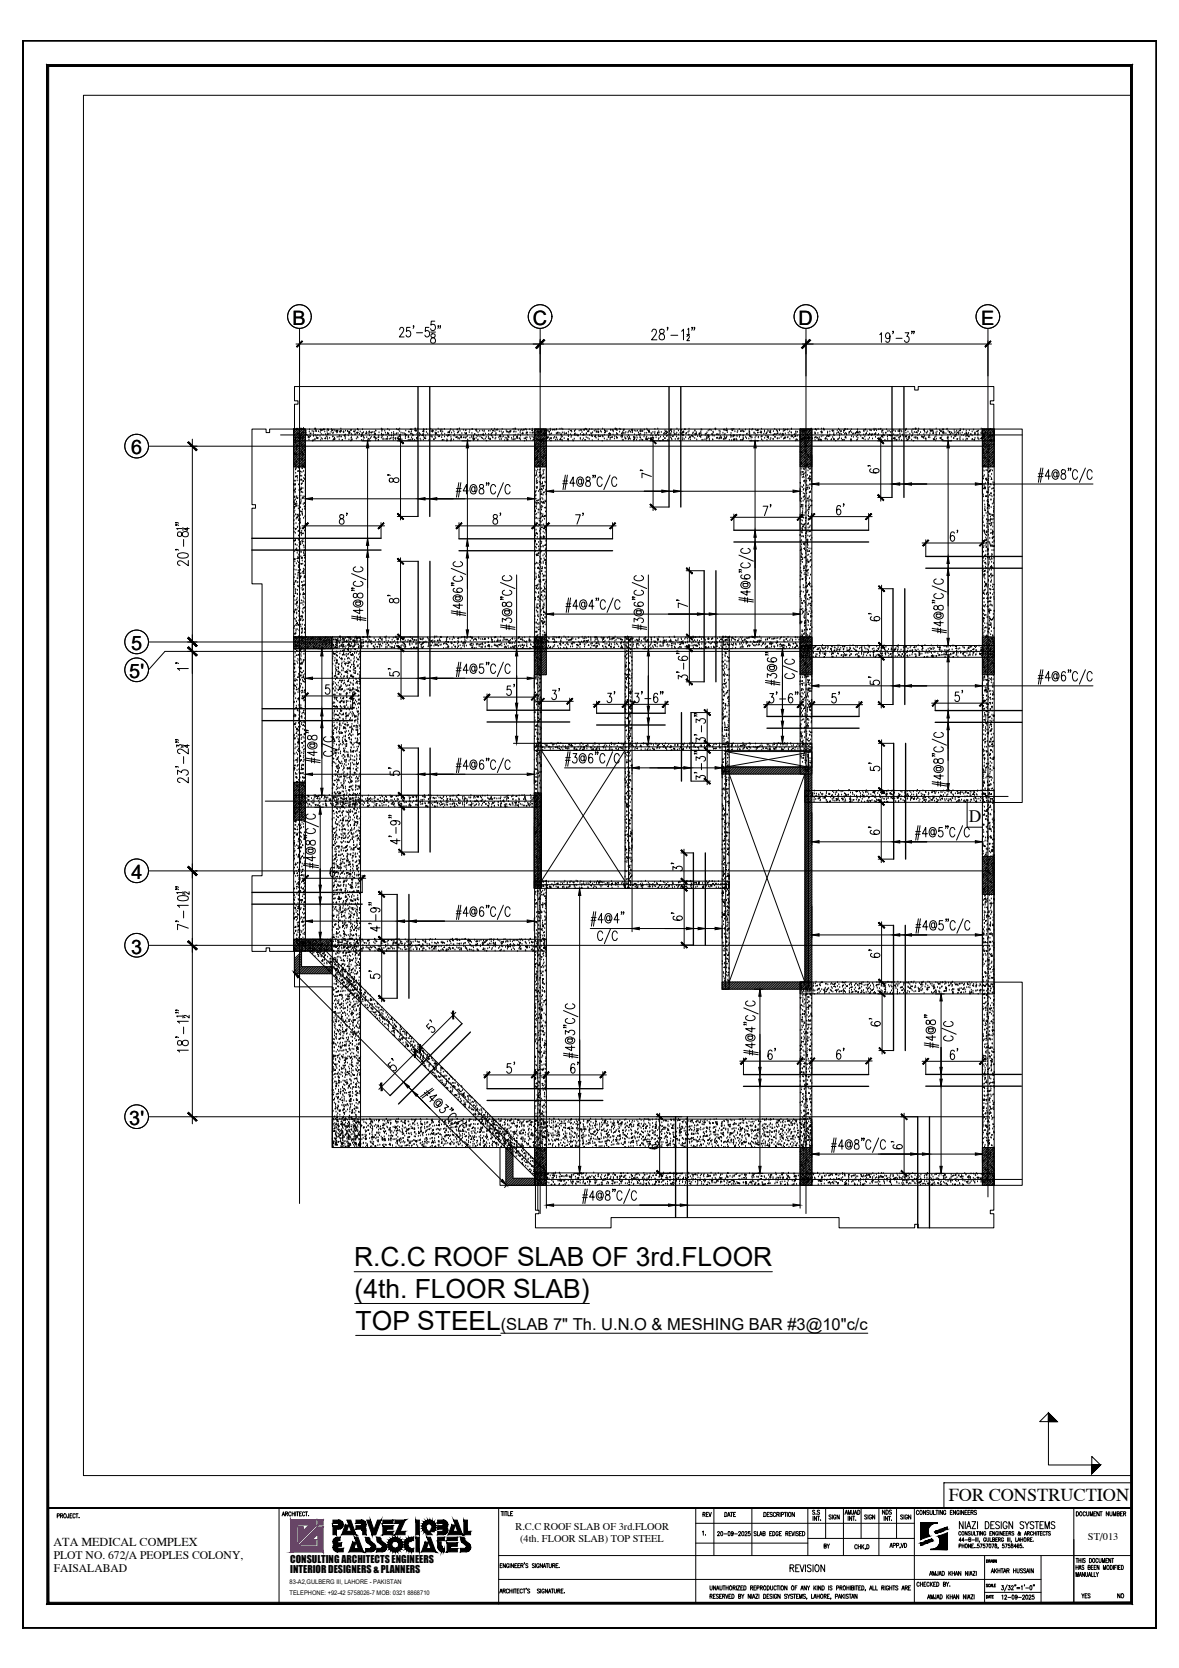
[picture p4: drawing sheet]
<svg xmlns="http://www.w3.org/2000/svg" width="297mm" height="420mm" viewBox="0 0 297 420" stroke-linecap="round" stroke-linejoin="round" font-family="sans-serif">
<defs><g id="words">
<g font-size="6.7">
<text x="89.2" y="318.9">R.C.C ROOF SLAB OF 3rd.FLOOR</text>
<text x="89.4" y="326.9">(4th. FLOOR SLAB)</text>
<text x="89.6" y="334.9">TOP STEEL</text>
</g>
<g font-size="5.3">
<text x="96.7" y="122.8">8'</text>
<text x="160.5" y="121.7">7'</text>
<text x="195.4" y="131.2" transform="rotate(-90 195.4 131.2)">7'</text>
<text x="218" y="157.7">6'</text>
<text x="130.9" y="176.4" transform="rotate(-90 130.9 176.4)">5'</text>
<text x="156.3" y="178.2" transform="rotate(-90 156.3 178.2)">3'</text>
<text x="212.7" y="178.2" transform="rotate(-90 212.7 178.2)">5'</text>
<text x="243.8" y="177.8" transform="rotate(-90 243.8 177.8)">5'</text>
<text x="218" y="195.4">5'</text>
<text x="86.4" y="221.9" transform="rotate(-90 86.4 221.9)">6'</text>
<text x="168.3" y="233.2">6'</text>
<text x="110.8" y="261.4" transform="rotate(-90 110.8 261.4)">5'</text>
<text x="101.2" y="270.9" transform="rotate(-90 101.2 270.9)">5'</text>
<text x="130.9" y="271.6" transform="rotate(-90 130.9 271.6)">5'</text>
</g>
<g font-size="5">
<text x="73.7" y="81.8">B</text>
<text x="134.3" y="81.9">C</text>
<text x="201.2" y="81.8">D</text>
<text x="247.2" y="81.8">E</text>
<text x="33" y="114.5">6</text>
<text x="33" y="163.7">5</text>
<text x="32.6" y="170.8">5'</text>
<text x="33.1" y="221.4">4</text>
<text x="33" y="240.2">3</text>
<text x="32.6" y="283.4">3'</text>
</g>
<g font-size="4.9">
<text x="217.7" y="120.3">6'</text>
<text x="213.8" y="130.9" transform="rotate(-90 213.8 130.9)">6'</text>
<text x="88.5" y="133.4" transform="rotate(-90 88.5 133.4)">8'</text>
<text x="127.4" y="133.4" transform="rotate(-90 127.4 133.4)">8'</text>
<text x="148.2" y="133.4" transform="rotate(-90 148.2 133.4)">7'</text>
<text x="242.4" y="137.6" transform="rotate(-90 242.4 137.6)">6'</text>
<text x="96.7" y="153.1">8'</text>
<text x="169.7" y="154.2">7'</text>
<text x="43.4" y="170">1'</text>
<text x="97" y="171.4">5'</text>
<text x="218" y="173.6">5'</text>
<text x="85" y="176" transform="rotate(-90 85 176)">5'</text>
<text x="142.2" y="177.4" transform="rotate(-90 142.2 177.4)">3'</text>
<text x="97" y="196.5">5'</text>
<text x="218" y="211.3">6'</text>
<text x="168.3" y="220.5">3'</text>
<text x="218" y="242.4">6'</text>
<text x="92.1" y="247.6">5'</text>
<text x="218" y="259.6">6'</text>
<text x="196.5" y="268.1" transform="rotate(-90 196.5 268.1)">6'</text>
<text x="213.8" y="268.1" transform="rotate(-90 213.8 268.1)">6'</text>
<text x="242.4" y="268.1" transform="rotate(-90 242.4 268.1)">6'</text>
<text x="146.8" y="271.6" transform="rotate(-90 146.8 271.6)">6'</text>
<text x="161.9" y="290.7">6'</text>
<text x="223.7" y="290.7">6'</text>
</g>
<text font-size="4.6" x="239" y="378.2">FOR CONSTRUCTION</text>
<text font-size="4.4" x="244.1" y="207.1">D</text>
<text font-size="4.2" x="126.2" y="334.9">(SLAB 7&quot; Th. U.N.O &amp; MESHING BAR #3@10&quot;c/c</text>
<g font-size="4">
<text x="206.7" y="391.2">BY</text>
<text x="280.8" y="403.6">NO</text>
</g>
<text font-size="3.5" x="178.9" y="388.1" transform="rotate(-90 178.9 388.1)">1.</text>
<text font-size="3.1" x="13.5" y="389.3">ATA MEDICAL COMPLEX</text>
<g font-size="2.9">
<text x="13.5" y="392.7">PLOT NO. 672/A PEOPLES COLONY,</text>
<text x="13.5" y="396">FAISALABAD</text>
</g>
<g font-size="2.6">
<text x="129.9" y="385.4">R.C.C ROOF SLAB OF 3rd.FLOOR</text>
<text x="131" y="388.3">(4th. FLOOR SLAB) TOP STEEL</text>
<text x="274.1" y="387.9">ST/013</text>
</g>
<g font-size="2.5">
<text x="73.1" y="393.8">CONSULTING ARCHITECTS ENGINEERS</text>
<text x="73.1" y="396.2">INTERIOR DESIGNERS &amp; PLANNERS</text>
</g>
<g font-size="1.6">
<text x="73" y="401.9">TELEPHONE: +92-42 5758026-7 MOB: 0321 8868710</text>
<text x="73" y="399.1">83-A2,GULBERG III, LAHORE - PAKISTAN</text>
</g>
</g></defs>
<!-- layer: grid -->
<g fill="none" stroke="#000" stroke-width=".25">
<path d="M75.5 82.7v220.4M136.1 82.7v223M203.1 82.7v223M248.9 82.7v218.8M37.4 112.4h211.9M70.7 109.6h186.8M37.4 161.7h166.9M135.5 161.7v143.1M158.4 160.4v63.4M250.5 164.1h-208.9l-4.2 4.6M134.6 188.1h69.9M182.8 188.1v60.7"/>
<path d="M37.4 219.4h211.9M66.8 201.8h68.5M202.8 200.6h51.2M37.4 238.1h211.9M77 236.6l57.6 57.6M134.6 222.8h49.1M37.4 281.3h211.9M134.7 297.1h122.8"/>
</g>
<!-- layer: COLUMN -->
<path d="M136.4 200.3v23.5" fill="none" stroke="#000" stroke-width=".25"/>
<!-- layer: STAIR -->
<path d="M134.6 187.2h23.3M135.2 189h22.7M134.6 208.1v15.7M136.4 208v15.8" fill="none" stroke="#000" stroke-width=".25"/>
<!-- layer: WALL -->
<path d="M136.4 189l21.1 33M157.5 189l-21.1 33M182.8 189.3h21.7v3.9h-21.7zM182.8 189.3l20.9 3.9M183.7 195l19.1 52.4M202.8 195l-19.1 52.4M204.5 189.4l-21.7 3.8" fill="none" stroke="#000" stroke-width=".25"/>
<!-- layer: LAYER01 -->
<path d="M204.5 189.4v3.8" fill="none" stroke="#000" stroke-width=".25"/>
<!-- layer: 2 WIN -->
<path d="M247.5 108.1v1.8M202.6 296.8v1.8" fill="none" stroke="#000" stroke-width=".25"/>
<!-- layer: Dim -->
<g fill="none" stroke="#000" stroke-width=".25">
<path d="M285 24h-264v347.7h264M74.6 86.7h175.2M75.5 85.9v7.9M100.7 83.1l.1-.4a.54 .54 0 0 1 .8-.1 .54 .54 0 0 1 0 .8l-1 1.5h1.2M103.3 82.5h-.8l-.1 1a.73 .73 0 0 1 1.1 .5 .73 .73 0 0 1-1 .8l-.2-.4M104.3 82.1l-.1 .2-.1-.2h.2l-.2 .6M104.9 83.8h1.6M108.1 82.5h-.9l-.1 1a.73 .73 0 0 1 1.1 .5 .73 .73 0 0 1-1 .8l-.2-.4M108.5 83.7h1.2M108.7 84.2v.7a.93 .93 0 0 1 .9 .4 .93 .93 0 0 1-.1 1 .71 .71 0 0 1-.9-.1l-.1-.2a1.02 1.02 0 0 1 1-1.1 .51 .51 0 0 0-.2-.8zM109.5 80.9h-.8l-.1 1a.72 .72 0 0 1 .9 .1 .72 .72 0 0 1 0 1 .72 .72 0 0 1-.9 .1l-.1-.3M110.5 82.1l-.1 .2-.1-.2h.2l-.2 .6"/>
<path d="M111 82.1l-.1 .2-.1-.2h.2l-.2 .6M136.1 85.5v8.3M164.2 83.6l.4-.7 .6 .2 .2 .3-.3 .9-.9 1.3h1.3M166.3 83.1l-.1 .5 .2 .3a.83 .83 0 0 1 1 .8 .83 .83 0 0 1-.8 .9 .87 .87 0 0 1-.5-1 .87 .87 0 0 1 .9-.7 .55 .55 0 0 0 .3-.5 .55 .55 0 0 0-.4-.5zM168.3 82.6l-.1 .1-.1-.1 .1-.2 .1 .2-.2 .6M169 84.5h1.8M171.7 83.4l.5-.5v2.7M173 84.2h.7M173.1 84.8a.35 .35 0 0 1 .6-.2 .35 .35 0 0 1-.1 .6l-.6 .6h.7M173.3 82.9l.2-.2v1.3M174.4 82.6v.1l-.1-.1 .1-.2v.2l-.1 .6M175 82.6l-.1 .1-.1-.1 .1-.2 .1 .2-.2 .6"/>
<path d="M203.1 85.5v9.2M221.6 84.3l.5-.5v2.4M224.2 84.6l-.1 .4a.52 .52 0 0 1-.4 .3 .52 .52 0 0 1-.5-.3l-.1-.5a.64 .64 0 0 1 .6-.7 1.58 1.58 0 0 1 0 2.4l-.4-.1-.1-.2M225.1 83.5l-.1 .1-.1-.1h.2l-.2 .6M225.7 85.2h1.6M228 83.8h1l-.5 1a.72 .72 0 0 1 .5 .9 .72 .72 0 0 1-1 .4l-.1-.3M229.8 83.5l-.1 .1-.1-.1h.2l-.2 .6M230.3 83.5l-.1 .1v-.1h.1l-.1 .6M248.9 85.9v8.8M47.9 112.4h1.7M48.5 110.6v172.5M76.9 118.4v8"/>
<path d="M91.2 111h2.2M92.6 112.8v45.9M100.1 111h5.2M100.9 110.2v20.8M116.4 111h2.2M117.8 112.8v45.9M137.7 116.5v8M142.4 119.7l-.6 3.6M142.9 119.7l-.5 3.6M149.5 119.8l-.1 .1-.1-.1 .1-.1 .1 .1-.2 .6M150 119.8l-.1 .1-.1-.1 .1-.1 .1 .1-.2 .6M153.7 119.7l-1.6 3.6"/>
<path d="M163.7 111h4.9M164.5 110.2v18.4M188.8 111h2.2M190.2 112.8v45.9M204.5 114.7v8M221.1 111h3.6M221.9 110.2v16M237.5 111h2.2M238.9 112.8v48M261.6 119.3h1.2M262.2 117.9l-.6 3.6M262.7 117.9l-.6 3.6"/>
<path d="M264.6 119.9h-1.3l.9-1.6v2.4M266.3 119.3l-.2-.4a.59 .59 0 0 0-.7 .7 .59 .59 0 0 0 .8 .5l.1-.3M266.3 118.9l.1 1.2a.95 .95 0 0 0 .4-1.2 .95 .95 0 0 0-1.3-.4 .95 .95 0 0 0-.5 1.2 .88 .88 0 0 0 .5 .9 .88 .88 0 0 0 1.1-.2M267.5 118.4v.7a.94 .94 0 0 1 .9 .5 .94 .94 0 0 1-.1 1 .73 .73 0 0 1-1-.5 .73 .73 0 0 1 .9-.8l.1-.2a.51 .51 0 0 0-.2-.8zM269.3 118l-.1 .1-.1-.1h.2l-.2 .6M269.8 118l-.1 .1-.1-.1h.2l-.2 .6M271.5 118.9a.59 .59 0 0 0-.6-.6 .59 .59 0 0 0-.6 .6v1.2a.59 .59 0 0 0 .6 .7 .59 .59 0 0 0 .6-.7M273.5 117.9l-1.6 3.6M275.2 118.9a.59 .59 0 0 0-.6-.6 .59 .59 0 0 0-.6 .6v1.2a.59 .59 0 0 0 .6 .7 .59 .59 0 0 0 .6-.7M44.4 138.4l.1 .1-.1 .1-.2-.1 .2-.1 .6 .2M44.4 132.2h.1l-.1 .2-.2-.2h.2l.6 .2M44.4 131.6l.1 .1-.1 .1-.2-.1 .2-.1 .6 .2"/>
<path d="M44.9 139.5a2.62 2.62 0 0 1 2.4 0l.1 .5a1.67 1.67 0 0 1-2.2 .5l-.5-.5zM44.9 134.1a.66 .66 0 0 0 .2 1l.5-.1a1.09 1.09 0 0 1 .6-1 1.09 1.09 0 0 1 1.1 .1 .84 .84 0 0 1-.6 1.2 .84 .84 0 0 1-1-1 .62 .62 0 0 0-.8-.2zM45.9 133.1h-1.4l.3 .3M46.1 132.9v.7M46.3 135.9v1.7M47.2 132.9v.7l-.9-.5h1.4M76.1 132.5h20.8M76.9 131.7v3.9M78.7 125.6h54.2M96 131.7v3.9M100.1 130.1h5.2M114.8 132.5h20.8"/>
<path d="M114.9 123.7h1.2M115 123.1h1.2M115.6 121.6l-.6 3.6M115.6 131.7v4M116.1 121.6l-.6 3.6M118 123.7h-1.3l.8-1.7v2.4M119.7 122.9l-.3-.3a.59 .59 0 0 0-.6 .7 .59 .59 0 0 0 .8 .4l.1-.2M119.7 122.6v1.3a.95 .95 0 0 0 .4-1.3 .95 .95 0 0 0-1.2-.4 .95 .95 0 0 0-.5 1.2 .86 .86 0 0 0 .5 .9 .86 .86 0 0 0 1-.2M120.9 122.2v.7a.86 .86 0 0 1 .9 .5 .86 .86 0 0 1-.3 1 .75 .75 0 0 1-.9-.8 .75 .75 0 0 1 1-.7h.1a.51 .51 0 0 0-.2-.9zM122.7 121.7l-.1 .1-.1-.1 .1-.1 .1 .1-.2 .6M123.2 121.7l-.1 .1-.1-.1 .1-.1 .1 .1-.2 .6M124.9 122.6a.66 .66 0 0 0-.9-.5 .66 .66 0 0 0-.4 .8v.6a.66 .66 0 0 0 .4 .9 .66 .66 0 0 0 .9-.5"/>
<path d="M126.8 121.6l-1.5 3.6M128.5 122.6a.66 .66 0 0 0-.8-.5 .66 .66 0 0 0-.5 .8v.6a.66 .66 0 0 0 .5 .9 .66 .66 0 0 0 .8-.5M134.7 124.8v3.3M134.7 131.7v4M136.8 132.5h18.4M137.7 131.7v4M139.5 123.7h60.3M141.8 121.8h1.1M141.8 121.2h1.2M144.9 121.7h-1.3l.8-1.6v2.4M146.5 121l-.2-.3a.59 .59 0 0 0-.6 .7 .59 .59 0 0 0 .8 .4v-.2M146.5 120.7l.1 1.3a.95 .95 0 0 0 .4-1.3 .95 .95 0 0 0-1.2-.4 .95 .95 0 0 0-.5 1.2 .86 .86 0 0 0 .5 .9 .86 .86 0 0 0 1-.2"/>
<path d="M147.7 120.3v.6a.86 .86 0 0 1 1 .6 .86 .86 0 0 1-.4 1 .75 .75 0 0 1-.8-.8 .75 .75 0 0 1 .9-.7l.2-.1a.51 .51 0 0 0-.3-.8zM151.7 120.7a.66 .66 0 0 0-.8-.5 .66 .66 0 0 0-.5 .8v.6a.66 .66 0 0 0 .5 .9 .66 .66 0 0 0 .8-.5M154.3 131.7v4M155.4 120.7a.66 .66 0 0 0-.8-.5 .66 .66 0 0 0-.5 .8v.6a.66 .66 0 0 0 .5 .9 .66 .66 0 0 0 .8-.5M163.7 127.7h4.9M184 130.3h18.5M184.9 129.5v4.1M186.2 139.8l3.6 1.6M187.2 138.1a.66 .66 0 0 0-.6 .9 .66 .66 0 0 0 .9 .4h.6a.66 .66 0 0 0 .9-.4 .66 .66 0 0 0-.5-.9M201.6 122.9v3.3M201.6 129.5v4.1M203.7 130.1h16"/>
<path d="M204.5 129.3v4.3M206.3 121.9h39.4M218.8 129.3v4.3M221.1 125.3h3.6M232.3 136.8h16.1M233.2 136v4.2M247.5 121.2v3.2M247.5 136v4.2M247.5 121.9h27.9M261.5 120.1h1.2M47.4 141.2v1.3l-1.3-.9-.9-.3-.3 .1-.2 .6 .7 .4M48.5 159.9v9.8"/>
<path d="M88.6 155.7l3.6 .6M88.6 155.2l3.6 .6M88.6 144.5l3.6 1.5M88.7 148.6l.1 .1-.1 .1v-.2l.6 .2M88.7 148.1l.1 .1-.1 .1v-.2l.6 .2M89.1 149.6l-.1 .6a.5 .5 0 0 0 .4 .4 .5 .5 0 0 0 .5-.3 .73 .73 0 0 1 .9-1 .73 .73 0 0 1 .4 1.2l-.2 .1a1.02 1.02 0 0 1-1.2-1zM89.6 146.4a.59 .59 0 0 0-.6 .6 .59 .59 0 0 0 .6 .6h1.2a.59 .59 0 0 0 .7-.6 .59 .59 0 0 0-.7-.6M89.6 142.8a.59 .59 0 0 0-.6 .6 .59 .59 0 0 0 .6 .6h1.2a.59 .59 0 0 0 .7-.6 .59 .59 0 0 0-.7-.6M89.9 151.6l-.3 .3a.59 .59 0 0 0 .7 .6 .59 .59 0 0 0 .4-.8l-.2-.1M90 155.1v1.2M90.6 153.3v1.3l-1.6-.8h2.4M90.7 155.2v1.2"/>
<path d="M91.1 151.4a.94 .94 0 0 1 .1 1.2 .94 .94 0 0 1-1.2 .3 .93 .93 0 0 1-1-1 .93 .93 0 0 1 1.3-.8l.3 .1 .2 .4h-1.2M100.1 141.4h5.3M100.9 140.5v20.8M113.7 154.4l3.6 .6M113.7 153.9l3.6 .6M113.7 143.2l3.6 1.5M113.8 147.4h.1l-.1 .1-.1-.1h.1l.6 .1M113.8 146.9h.1l-.1 .1-.1-.1h.1l.6 .1M114.5 148.2l-.2 .1-.1 .4a1.46 1.46 0 0 0 2.3-.1 .77 .77 0 0 0-.7-.5 .77 .77 0 0 0-.8 .6l.4 .4 .3 .1M114.7 145.1a.68 .68 0 0 0-.5 .9 .68 .68 0 0 0 .8 .4h.6a.68 .68 0 0 0 .9-.4 .68 .68 0 0 0-.5-.9M114.7 141.5a.66 .66 0 0 0-.5 .8 .66 .66 0 0 0 .8 .4h.6a.66 .66 0 0 0 .9-.4 .66 .66 0 0 0-.5-.8M115 150.3l-.3 .3a.59 .59 0 0 0 .7 .6 .59 .59 0 0 0 .5-.8l-.3-.1"/>
<path d="M115.2 153.8v1.2M115.7 152v1.3l-1.5-.9h2.3M115.9 153.9v1.2M116.2 150.1a.93 .93 0 0 1 .1 1.2 .93 .93 0 0 1-1.1 .3 .92 .92 0 0 1-1-1 .92 .92 0 0 1 1.2-.8l.6 .3v.1l-1.3 .1M126.1 157.9l3.6 .6M126.1 157.4l3.6 .6M126.1 146.7l3.6 1.6M126.2 150.9v.1h-.1l.1-.1 .6 .1M126.2 150.4v.1h-.1l.1-.1 .6 .1M126.6 156.7v-1l.9 .6a.7 .7 0 0 1 .9-.6 .7 .7 0 0 1 .3 1.1h-.2M126.6 151.8a.6 .6 0 0 0 .3 .9h.4a.96 .96 0 0 1 1.5-.9 .69 .69 0 0 1-.3 1.1 .69 .69 0 0 1-.9-.6l-.3-.5zM127.1 148.7a.66 .66 0 0 0-.5 .8 .66 .66 0 0 0 .9 .4h.5a.66 .66 0 0 0 .9-.4 .66 .66 0 0 0-.5-.8"/>
<path d="M127.1 145a.68 .68 0 0 0-.5 .8 .68 .68 0 0 0 .9 .5h.5a.68 .68 0 0 0 .9-.5 .68 .68 0 0 0-.5-.8M127.5 153.8l-.4 .3a.6 .6 0 0 0 .7 .7 .6 .6 0 0 0 .5-.9l-.3-.1M127.6 157.4v1.1M128.3 157.4v1.2M128.6 153.6a.95 .95 0 0 1 .1 1.2 .95 .95 0 0 1-1.1 .4 .94 .94 0 0 1-1-1.1 .94 .94 0 0 1 1.2-.8l.6 .3v.2h-1.3M130.2 144.8v18.6M137.7 147.4v8.1M139.5 154.7h60.3M142.6 152.8h1.1M142.6 152.1h1.2M143.2 150.6l-.6 3.7M143.7 150.6l-.5 3.7"/>
<path d="M145.6 152.7h-1.3l.9-1.6v2.4M147.3 152l-.2-.3a.61 .61 0 0 0-.6 .6 .61 .61 0 0 0 .6 .6l.2-.3M147.3 151.7l.1 1.2a.96 .96 0 0 0 .4-1.3 .96 .96 0 0 0-1.3-.4 .96 .96 0 0 0-.5 1.2 .89 .89 0 0 0 .6 1 .89 .89 0 0 0 1-.3M149.6 152.7h-1.2l.8-1.6v2.4M150.3 150.7l-.1 .2-.1-.2 .1-.1 .1 .1-.2 .6M150.8 150.7l-.1 .2v-.2v-.1l.1 .1-.1 .6M152.5 151.7a.59 .59 0 0 0-.6-.6 .59 .59 0 0 0-.6 .6l-.1 .9a.66 .66 0 0 0 .5 .8 .66 .66 0 0 0 .8-.5M154.5 150.6l-1.6 3.7M156.2 151.7a.61 .61 0 0 0-.6-.6 .61 .61 0 0 0-.6 .6l-.1 .9a.68 .68 0 0 0 .5 .9 .68 .68 0 0 0 .8-.6M159.3 157.9l3.6 .6M159.3 157.4l3.6 .6M159.3 146.7l3.6 1.6"/>
<path d="M159.4 150.9v.1h-.1l.1-.1 .6 .1M159.4 150.4v.1h-.1l.1-.1 .6 .1M159.8 156.7v-1l.8 .6a.7 .7 0 0 1 1-.6 .7 .7 0 0 1 .3 1.1h-.2M160.1 151.7a.48 .48 0 0 0-.3 .8l.4 .2a1.67 1.67 0 0 0 1.9-.5 .69 .69 0 0 0-.8-.6 .69 .69 0 0 0-.5 .9l.5 .2M160.3 148.7a.66 .66 0 0 0-.5 .8 .66 .66 0 0 0 .8 .4h1a.59 .59 0 0 0 .5-.6 .59 .59 0 0 0-.5-.6M160.3 145a.68 .68 0 0 0-.5 .8 .68 .68 0 0 0 .8 .5l1-.1a.61 .61 0 0 0 .6-.6 .61 .61 0 0 0-.6-.6M160.6 153.8l-.3 .3a.6 .6 0 0 0 .7 .7 .6 .6 0 0 0 .4-.9l-.2-.1M160.8 157.4v1.1M161.4 157.4v1.2M161.8 153.6a.95 .95 0 0 1 .1 1.2 .95 .95 0 0 1-1.1 .4 .94 .94 0 0 1-1.1-1.1 .94 .94 0 0 1 1.3-.8l.6 .3v.2h-1.3M163.4 144.8v18.6M172.9 143.8h4.5"/>
<path d="M173.7 142.9v18.4M186.2 151l3.6 .6M186.2 150.5l3.6 .6M186.3 144v.1h-.1l.1-.1 .5 .1M186.3 143.5v.1h-.1l.1-.1 .5 .1M187 144.8l-.2 .1-.2 .4a1.46 1.46 0 0 0 2.4-.1 .77 .77 0 0 0-.8-.5 .77 .77 0 0 0-.7 .6l.4 .5h.3M187.2 141.8a.66 .66 0 0 0-.6 .8 .66 .66 0 0 0 .9 .4h.6a.66 .66 0 0 0 .9-.4 .66 .66 0 0 0-.5-.8M187.5 147l-.3 .2a.59 .59 0 0 0 .7 .7 .59 .59 0 0 0 .4-.8l-.2-.1M187.6 150.5v1.1M188.2 148.7v1.2l-1.6-.8h2.4M188.3 150.5v1.2M188.7 146.7a.95 .95 0 0 1 .1 1.2 .95 .95 0 0 1-1.2 .4 .93 .93 0 0 1-.8-1.5 .93 .93 0 0 1 1.7 .1l-1.3 .1"/>
<path d="M201.6 153.9v3.3M221.3 148.3h3.7M222.1 147.4v16.1M234.9 158.8l3.5 .6M234.9 158.3l3.5 .6M234.9 147.6l3.5 1.5M234.9 151.7l.2 .1-.2 .1v-.2l.6 .2M234.9 151.2l.2 .1-.2 .1v-.2l.6 .2M235.4 152.7l-.1 .5a.5 .5 0 0 0 .4 .4 .5 .5 0 0 0 .5-.3 .72 .72 0 0 1 .8-.9 .72 .72 0 0 1 .4 1.2l-.2 .1a1.02 1.02 0 0 1-1.1-1zM235.9 149.5a.59 .59 0 0 0-.7 .6 .59 .59 0 0 0 .7 .6l.9 .1a.66 .66 0 0 0 .8-.5 .66 .66 0 0 0-.5-.8M235.9 145.8a.61 .61 0 0 0-.7 .7 .61 .61 0 0 0 .7 .6l.9 .1a.68 .68 0 0 0 .8-.5 .68 .68 0 0 0-.5-.9M236.2 154.7l-.3 .2a.61 .61 0 0 0 .6 .7 .61 .61 0 0 0 .6-.7l-.3-.2"/>
<path d="M236.3 158.2v1.2M236.9 156.4v1.3l-1.6-.9h2.3M237 158.3v1.2M237.3 154.4a.86 .86 0 0 1 .3 1.1 .86 .86 0 0 1-1 .5 .91 .91 0 0 1-1.2-.5 .91 .91 0 0 1 .6-1.2h.9l.2 .3-1.2 .1M47.3 161.7h2.3M47.3 164.1h1.3M49.3 164.1h.3M76.1 175.3h13.6M76.9 163.6v8.1M76.9 174.5v4M78.7 170.9h54.1M80 163.4h1.9"/>
<path d="M81.1 165.2v33.3M88.8 174.5v4M91.2 160.4h2.2M100.1 160.4h5.3M100.2 163.4h5.2M100.2 175.3h5.2M101 162.5v13.7M114.9 169h1.2M115 168.3h1.2M115.6 166.8l-.6 3.6M116.1 166.8l-.6 3.6M116.4 160.4h2.2"/>
<path d="M118 168.8h-1.3l.8-1.5v2.3M119.7 168.1l-.3-.3a.59 .59 0 0 0-.6 .7 .59 .59 0 0 0 .8 .5l.1-.3M119.7 167.8v1.3a.95 .95 0 0 0 .4-1.3 .95 .95 0 0 0-1.2-.4 .95 .95 0 0 0-.5 1.2 .88 .88 0 0 0 .5 .9 .88 .88 0 0 0 1-.2M121.7 167.3h-.8l-.1 1a.75 .75 0 0 1 1.2 .4 .75 .75 0 0 1-.9 .9l-.4-.4M121.8 175.6h13.7M122.7 166.9l-.1 .1-.1-.1 .1-.1 .1 .1-.2 .6M122.7 174.8v4.1M123.2 166.9l-.1 .1-.1-.1 .1-.1 .1 .1-.2 .6M124.9 167.8a.66 .66 0 0 0-.9-.5 .66 .66 0 0 0-.4 .8v.6a.66 .66 0 0 0 .4 .9 .66 .66 0 0 0 .9-.5M126.8 166.8l-1.5 3.6M128.5 167.8a.66 .66 0 0 0-.8-.5 .66 .66 0 0 0-.5 .8v.6a.66 .66 0 0 0 .5 .9 .66 .66 0 0 0 .8-.5M129.4 163.4h4.1"/>
<path d="M130.2 165.2v20.3M134.6 170.1v3.3M134.6 174.8v4.1M135.5 176.7h8.9M136.4 175.9v3M149.4 177.4h19.1M159.2 176.6v3.1M160 174.6h.9l-.5 .9a.69 .69 0 0 1 .6 1.1 .69 .69 0 0 1-1.2-.1M161.8 174.3h-.2l.1-.1 .1 .1-.2 .5M161.9 163.4h2.2M162.5 176h1.5M163.4 165.2v20.3"/>
<path d="M165.7 175a.48 .48 0 0 0-.8-.3l-.2 .3a1.67 1.67 0 0 0 .5 2 .69 .69 0 0 0 .6-.8 .69 .69 0 0 0-.9-.6l-.2 .6M166.5 174.3h-.1v-.1l.1 .1-.1 .5M167 174.3h-.1v-.1l.1 .1-.1 .5M167.6 176.6v3.1M170.5 169.2v.2l-.1-.1 .1-.1 .6 .2M170.5 164.5v.2l-.1-.1 .1-.1 .6 .2M170.5 164v.2l-.1-.1 .1-.1 .6 .2M170.9 171v-.9l.9 .5a.7 .7 0 0 1 .9-.5 .7 .7 0 0 1 .3 1l-.2 .1M171.2 165.4a.48 .48 0 0 0-.2 .7l.4 .2a1.63 1.63 0 0 0 1.9-.4 .69 .69 0 0 0-.9-.6 .69 .69 0 0 0-.5 .8l.6 .3M172.2 167v1.6M172.9 160.4h4.5M172.9 163.4h4.5"/>
<path d="M172.9 171.7h4.5M173.7 162.5v10.1M174.1 179.5h4.9M175 179.7l.2 .1-.2 .1-.1-.1 .1-.1 .6 .2M178.2 178.6v19.1M188.8 160.4h2.2M192.3 177.5h10.2M192.9 171.9l3.6 .6M192.9 171.4l3.6 .6M193 164.8v.3l-.1-.2 .1-.1 .5 .3M193 164.3v.2l-.1-.1 .1-.1 .5 .2M193.2 176.7v3.8"/>
<path d="M193.3 170.6v-.9l.9 .5a.7 .7 0 0 1 1-.5 .7 .7 0 0 1 .3 1l-.3 .1M193.7 165.7a.48 .48 0 0 0-.3 .8l.4 .2a1.63 1.63 0 0 0 1.9-.5 .69 .69 0 0 0-.8-.5 .69 .69 0 0 0-.6 .8l.6 .3M194 174.7h.9l-.5 .9a.7 .7 0 0 1 .5 1 .7 .7 0 0 1-1 .3l-.1-.3M194.2 167.9l-.3 .2a.59 .59 0 0 0 .6 .6 .59 .59 0 0 0 .5-.8h-.2M194.3 171.3v1.2M195 171.4v1.2M195.4 167.6a.93 .93 0 0 1 .1 1.2 .93 .93 0 0 1-1.2 .3 .92 .92 0 0 1-1-1 .92 .92 0 0 1 1.2-.8l.6 .3v.2l-1.2 .1M195.7 163.4h2.2M195.7 174.4v.1l-.1-.1 .1-.2v.2l-.1 .5M196.4 176.1h1.5M197.1 165.2v20.3M197.3 167.7l3.6 1.5"/>
<path d="M198.3 169.7a.59 .59 0 0 0-.6 .6 .59 .59 0 0 0 .6 .6h1.2a.59 .59 0 0 0 .5-1l-.5-.2M198.3 166a.59 .59 0 0 0-.6 .6 .59 .59 0 0 0 .6 .6h1.2a.59 .59 0 0 0 .5-.9l-.5-.3M199.7 175l-.1-.2-.4-.1a1.4 1.4 0 0 0 0 2.4 .77 .77 0 0 0 .6-.8 .77 .77 0 0 0-.6-.7l-.6 .7M200.5 174.4l-.1 .1-.1-.1 .1-.2 .1 .2-.2 .5M201 174.4l-.1 .1v-.1v-.2l.1 .2-.1 .5M201.6 176.7v3.8M203.7 177.5h13.6M204.5 165.5v8.1M204.5 176.7v3.8M206.3 172.8h39.4M216.4 176.7v3.8M221.2 165.6h3.8"/>
<path d="M221.2 177.5h3.8M221.3 162.6h3.7M222 164.7v13.7M234.7 177.1h13.7M235.6 176.4v2.6M237.5 162.6h2.2M237.5 164.9h2.2M238.9 166.7v30.7M247.5 172v3.3M247.5 176.4v2.6M247.5 172.8h27.9M261.5 170.9h1.2"/>
<path d="M261.6 170.2h1.2M262.2 168.7l-.6 3.6M262.7 168.7l-.6 3.6M264.6 170.7h-1.3l.9-1.5v2.3M266.3 170.1l-.2-.4a.59 .59 0 0 0-.7 .7 .59 .59 0 0 0 .8 .5l.1-.3M266.3 169.7l.1 1.3a.95 .95 0 0 0 .4-1.3 .95 .95 0 0 0-1.3-.4 .95 .95 0 0 0-.5 1.2 .86 .86 0 0 0 .5 .9 .86 .86 0 0 0 1.1-.2M268.4 169.5l-.1-.2-.4-.1a1.87 1.87 0 0 0-.2 2.3 .66 .66 0 0 0 .8-.7 .66 .66 0 0 0-.8-.6l-.3 .5M269.3 168.8l-.1 .2-.1-.2 .1-.1 .1 .1-.2 .6M269.8 168.8l-.1 .2-.1-.2 .1-.1 .1 .1-.2 .6M271.5 169.7a.66 .66 0 0 0-.9-.5 .66 .66 0 0 0-.4 .9v.5a.66 .66 0 0 0 .4 .9 .66 .66 0 0 0 .9-.5M273.5 168.7l-1.6 3.6M275.2 169.7a.66 .66 0 0 0-.9-.5 .66 .66 0 0 0-.4 .9v.5a.66 .66 0 0 0 .4 .9 .66 .66 0 0 0 .9-.5"/>
<path d="M44.4 193.1l.1 .1-.1 .1-.2-.1 .2-.1 .6 .2M44.4 186.9h.1l-.1 .1-.2-.1h.2l.6 .1M44.4 186.3l.1 .1-.1 .1-.2-.1 .2-.1 .6 .2M44.5 188.2v-.6l.5 .3a.39 .39 0 0 1 .6-.3 .39 .39 0 0 1 0 .7M44.7 195.1v-1.1l1 .6a.82 .82 0 0 1 1.1-.6 .82 .82 0 0 1 .5 1.1l-.4 .2M46.1 187.6v.7M46.3 190.6v1.7M47.2 187.6v.7l-.9-.5h1.4M47.4 195.8v1.4l-1.3-1-.9-.2-.3 .1-.2 .6 .7 .4M47.4 188.6v1.3l-1.3-.9-.9-.3-.3 .1-.2 .6 .7 .4M76.9 187.7v8.1M77 191.5l3.7 .6"/>
<path d="M77 191l3.7 .6M77.2 184.4l.1 .1-.1 .1-.2-.1 .2-.1 .5 .2M77.2 183.9l.1 .1-.1 .1-.2-.1 .2-.1 .5 .2M77.6 185.4l-.1 .6a.5 .5 0 0 0 .4 .3 .5 .5 0 0 0 .5-.2 .72 .72 0 0 1 .9-1 .72 .72 0 0 1 .4 1.2l-.3 .1a1.02 1.02 0 0 1-1.1-1zM78.4 187.4l-.4 .3a.59 .59 0 0 0 .7 .6 .59 .59 0 0 0 .5-.8l-.2-.1M78.5 190.9v1.2M78.7 195h54.1M79.1 189.1v1.3l-1.6-.9h2.4M79.2 191v1.2M79.5 187.2a.86 .86 0 0 1 .3 1 .86 .86 0 0 1-.9 .5 .91 .91 0 0 1-1.3-.5 .91 .91 0 0 1 .6-1.2h.9l.2 .3-1.3 .1M81.1 187.3l3.6 1.5M82.1 189.2a.59 .59 0 0 0-.6 .6 .59 .59 0 0 0 .6 .6l.9 .1a.66 .66 0 0 0 .9-.4 .66 .66 0 0 0-.6-.9"/>
<path d="M82.1 185.6a.59 .59 0 0 0-.6 .6 .59 .59 0 0 0 .6 .6l.9 .1a.66 .66 0 0 0 .9-.5 .66 .66 0 0 0-.6-.8M100.3 188.4h5.1M101.1 187.5v13.7M114.9 193.1h1.2M115 192.4h1.2M115.6 191l-.6 3.6M116.1 191l-.6 3.6M118 193h-1.3l.8-1.6v2.4M119.7 192.3l-.3-.3a.59 .59 0 0 0-.6 .7 .59 .59 0 0 0 .8 .4l.1-.2M119.7 192v1.3a.95 .95 0 0 0 .4-1.3 .95 .95 0 0 0-1.2-.4 .95 .95 0 0 0-.5 1.2 .88 .88 0 0 0 .5 .9 .88 .88 0 0 0 1-.2M121.8 191.8l-.1-.2-.4-.2a1.46 1.46 0 0 0 .1 2.4 .77 .77 0 0 0 .5-.8 .77 .77 0 0 0-.6-.7l-.4 .4-.1 .3M122.7 191.1l-.1 .1-.1-.1 .1-.1 .1 .1-.2 .5"/>
<path d="M123.2 191.1l-.1 .1-.1-.1 .1-.1 .1 .1-.2 .5M124.9 192a.66 .66 0 0 0-.9-.6 .66 .66 0 0 0-.4 .9v.6a.66 .66 0 0 0 .4 .9 .66 .66 0 0 0 .9-.5M126.8 191l-1.5 3.6M128.5 192a.66 .66 0 0 0-.8-.6 .66 .66 0 0 0-.5 .9v.6a.66 .66 0 0 0 .5 .9 .66 .66 0 0 0 .8-.5M129.4 187.2h5.2M134.6 194.2v3.3M142.2 193.4h17M142.4 191.5h1.2M142.5 190.8h1.2M143.1 189.4l-.6 3.6M143.6 189.4l-.6 3.6M144.4 189.8h.9l-.5 1a.67 .67 0 0 1 .6 1 .67 .67 0 0 1-1.2 0"/>
<path d="M147.2 190.8l-.3-.4a.61 .61 0 0 0-.6 .6 .61 .61 0 0 0 .6 .6l.3-.3M147.2 190.4l.1 1.2a.95 .95 0 0 0 .3-1.2 .95 .95 0 0 0-1.2-.4 .95 .95 0 0 0-.5 1.2 .86 .86 0 0 0 .5 .9 .86 .86 0 0 0 1-.2M149.3 190.2l-.1-.3-.4-.1a1.87 1.87 0 0 0-.3 2.3 .66 .66 0 0 0 .9-.6 .66 .66 0 0 0-.9-.7l-.2 .6M150.1 189.5v.1l-.1-.1 .1-.1v.1l-.1 .6M150.7 189.5l-.1 .1-.1-.1 .1-.1 .1 .1-.2 .6M152.4 190.4a.59 .59 0 0 0-.6-.6 .59 .59 0 0 0-.6 .6l-.1 .9a.66 .66 0 0 0 .5 .9 .66 .66 0 0 0 .8-.6M154.3 189.4l-1.5 3.6M156 190.4a.59 .59 0 0 0-.6-.6 .59 .59 0 0 0-.6 .6v.9a.66 .66 0 0 0 .4 .9 .66 .66 0 0 0 .8-.6M159.2 192.5v1.7M161.1 193.4h19.1M161.6 187.2h2.5M174.1 187.2h4.9"/>
<path d="M174.2 189h4.8M174.2 196.8h4.8M175 185l.2 .1-.2 .1-.1-.1 .1-.1 .6 .2M175 180.3h.2l-.2 .1-.1-.1h.1l.6 .1M175 194.6h.2l-.2 .1-.1-.1h.1l.6 .1M175 189.8l.2 .1h-.2h-.1l.1-.1 .6 .1M175 189.3l.2 .1h-.2h-.1l.1-.1 .6 .1M175.4 186.8v-.9l.9 .5a.67 .67 0 0 1 1-.6 .67 .67 0 0 1 0 1.2M175.4 182v-.9l.9 .5a.67 .67 0 0 1 1-.6 .67 .67 0 0 1 0 1.2M175.4 196.3v-.9l.9 .5a.67 .67 0 0 1 1-.6 .67 .67 0 0 1 0 1.2M175.4 191.6v-1l.9 .5a.67 .67 0 0 1 1-.5 .67 .67 0 0 1 0 1.1M176.7 182.8v1.6"/>
<path d="M176.7 192.3v1.6M181.9 193.2v1.8h1.8M181.9 192.6v1.8h1.8M181.9 192.6v3.3M195.4 187.2h2.5M221.3 199.1h3.9M221.3 187.2h3.9M222.1 186.4v13.6M234.9 197.4l3.5 .6M234.9 196.9l3.5 .6M234.9 186.2l3.5 1.5M234.9 190.3l.2 .1-.2 .1v-.2l.6 .2"/>
<path d="M234.9 189.8l.2 .1-.2 .1v-.2l.6 .2M235.4 191.3l-.1 .6a.5 .5 0 0 0 .4 .4 .5 .5 0 0 0 .5-.3 .73 .73 0 0 1 .8-1 .73 .73 0 0 1 .4 1.2l-.2 .1a1.02 1.02 0 0 1-1.1-1zM235.9 188.1a.59 .59 0 0 0-.7 .6 .59 .59 0 0 0 .7 .6l.9 .1a.66 .66 0 0 0 .8-.4 .66 .66 0 0 0-.5-.9M235.9 184.5a.59 .59 0 0 0-.7 .6 .59 .59 0 0 0 .7 .6l.9 .1a.66 .66 0 0 0 .8-.5 .66 .66 0 0 0-.5-.8M236.2 193.3l-.3 .3a.61 .61 0 0 0 .6 .6 .61 .61 0 0 0 .6-.6l-.3-.3M236.3 196.8v1.2M236.9 195v1.3l-1.6-.8h2.3M237 196.9v1.2M237.3 193.1a.86 .86 0 0 1 .3 1 .86 .86 0 0 1-1 .5 .91 .91 0 0 1-1.2-.5 .91 .91 0 0 1 .6-1.2h.9l.2 .4h-1.2M237.5 199.1h2.2M49.3 219.4h.3M76.6 218l3.6 .6"/>
<path d="M76.6 217.5l3.6 .6M76.6 206.8l3.6 1.5M76.7 210.9l.2 .1-.2 .1-.1-.1 .1-.1 .6 .2M76.7 210.4l.2 .1-.2 .1-.1-.1 .1-.1 .6 .2M77.2 211.8a.62 .62 0 0 0 .2 1l.5-.1a.94 .94 0 0 1 .5-.9 .94 .94 0 0 1 1 0 .74 .74 0 0 1-.6 1.2 .74 .74 0 0 1-.8-1l-.4-.2zM77.6 208.7a.59 .59 0 0 0-.5 .6 .59 .59 0 0 0 .5 .6l1 .1a.66 .66 0 0 0 .8-.5 .66 .66 0 0 0-.5-.8M77.6 205.1a.59 .59 0 0 0-.5 .6 .59 .59 0 0 0 .5 .5l1 .1a.66 .66 0 0 0 .8-.4 .66 .66 0 0 0-.5-.8M78 213.9l-.4 .3a.59 .59 0 0 0 .7 .6 .59 .59 0 0 0 .5-.8l-.2-.1M78.1 217.4v1.2M78.7 215.6v1.3l-1.6-.9h2.3M78.8 217.5v1.2M79.1 213.7a.86 .86 0 0 1 .3 1 .86 .86 0 0 1-1 .5 .91 .91 0 0 1-1.2-.5 .91 .91 0 0 1 .6-1.2h.9l.2 .3-1.3 .1"/>
<path d="M79.3 203.3h2.2M80.2 200.3h1.7M80.7 205.1v29.7M98 210.6l.2 .1-.2 .1v-.2l.6 .2M98 205.9l.2 .1h-.2v-.1l.6 .1M98 205.4h.2l-.2 .1v-.1l.6 .1M99.2 206.7l.6 .3a.66 .66 0 0 1-.7 .8 .66 .66 0 0 1-.6-.8 1.87 1.87 0 0 1 2.3 .2l-.1 .4-.3 .1M99.8 208.4v1.5M100 211.3v1.3l-1.6-.8h2.4M100.3 200.3h5.1M100.4 203.3h5M100.4 214.6h5"/>
<path d="M101.2 202.4v13.1M171.6 214.8h3.1M172.3 213.9v8.9M204.5 204.8v8.1M206.4 212h39.3M221.3 202.1h3.9M221.3 216.4h3.9M222 201.2v16.1M230.6 210.1h1.2M230.7 209.5h1.2M231.3 208l-.6 3.6M231.8 208l-.6 3.6"/>
<path d="M233.7 210h-1.3l.8-1.6v2.4M235.4 209.3l-.3-.3a.59 .59 0 0 0-.6 .7 .59 .59 0 0 0 .8 .4l.1-.2M235.4 209v1.3a.97 .97 0 0 0 .4-1.3 .97 .97 0 0 0-1.2-.5 .97 .97 0 0 0-.5 1.3 .88 .88 0 0 0 .5 .9 .88 .88 0 0 0 1-.2M237.4 208.4h-.8l-.1 1.1a.75 .75 0 0 1 1.2 .4 .75 .75 0 0 1-.9 .9l-.4-.4M238.4 208.1h-.2l.1-.1 .1 .1-.2 .6M238.9 208.1h-.2l.1-.1 .1 .1-.2 .6M240.6 209a.66 .66 0 0 0-.9-.5 .66 .66 0 0 0-.4 .8v.6a.66 .66 0 0 0 .4 .9 .66 .66 0 0 0 .9-.5M242.5 208l-1.5 3.6M244.2 209a.66 .66 0 0 0-.8-.5 .66 .66 0 0 0-.5 .8v.6a.66 .66 0 0 0 .5 .9 .66 .66 0 0 0 .8-.5M247.5 211.2v3.3M44.4 232l.1 .1-.1 .1-.2-.1 .2-.1 .6 .2M44.4 223.9l.1 .1-.1 .1-.2-.1 .2-.1 .6 .2"/>
<path d="M44.4 223.4h.1l-.1 .1-.2-.1h.2l.6 .1M44.9 225.8l1-.2a1.43 1.43 0 0 1 1.5 .5v.3a1.74 1.74 0 0 1-2.2 .4l-.3-.1-.2-.3zM45.9 224.8h-1.4l.3 .3M46.1 224.6v.7M46.3 229.5v1.7M47.4 233.8l-2.7-1v1.4M47.4 228h-2.7l.5 .6M47.7 224.6v.7l-.9-.6a.31 .31 0 0 0-.5 .2 .31 .31 0 0 0 .3 .4M49.3 238.1h.3M76.1 221.2h16M76.9 220.5v4.3M76.9 230.1v2.7"/>
<path d="M78.7 232h54.1M79.3 236.6h2.2M91.3 220.5v4.3M93 232.6l.1 .1h-.1v-.1l.6 .1M93 227.8l.1 .1-.1 .1v-.2l.6 .2M93 227.3l.1 .1-.1 .1v-.2l.6 .2M94.1 228.7l.6 .2a.65 .65 0 0 1-.6 .9 .65 .65 0 0 1-.6-.9 1.9 1.9 0 0 1 2.2 .3l-.1 .4-.2 .1M94.7 230.4v1.5M94.9 233.3v1.3l-1.6-.9h2.4M95.4 236.6h4.7M95.4 239.6h4.7M95.4 225.3h4.7"/>
<path d="M96.2 224.4v13.1M96.2 238.7v13.6M114.9 230.2h1.2M115 229.5h1.2M115.6 228l-.6 3.6M116.1 228l-.6 3.6M118 230h-1.3l.8-1.6v2.4M119.7 229.4l-.3-.4a.59 .59 0 0 0-.6 .7 .59 .59 0 0 0 .8 .5l.1-.3M119.7 229v1.3a.96 .96 0 0 0 .4-1.3 .96 .96 0 0 0-1.3-.4 .96 .96 0 0 0-.4 1.2 .88 .88 0 0 0 .5 .9 .88 .88 0 0 0 1-.2M121.8 228.8l-.1-.2-.4-.2a1.49 1.49 0 0 0 .1 2.4 .77 .77 0 0 0 .5-.7 .77 .77 0 0 0-.6-.7l-.4 .3-.1 .3M122.7 228.1l-.1 .1-.1-.1h.2l-.2 .6M123.2 228.1l-.1 .1-.1-.1h.2l-.2 .6"/>
<path d="M124.9 229a.59 .59 0 0 0-.6-.6 .59 .59 0 0 0-.6 .6v1.3a.59 .59 0 0 0 .6 .6 .59 .59 0 0 0 .6-.6M126.8 228l-1.5 3.6M128.5 229a.59 .59 0 0 0-.6-.6 .59 .59 0 0 0-.6 .6v1.3a.59 .59 0 0 0 .6 .6 .59 .59 0 0 0 .6-.6M134.6 231.3v3.2M144.6 223.8h2.2M146 225.6v68.2M148.7 233.9h10.5M148.9 231.8h1.2M149 231.1h1.2M149.6 229.7l-.6 3.6M150.1 229.7l-.6 3.6M151.8 235.1a.66 .66 0 0 0-.8-.6 .66 .66 0 0 0-.4 .9v.6a.66 .66 0 0 0 .4 .9 .66 .66 0 0 0 .8-.6"/>
<path d="M152 231.7h-1.3l.8-1.6v2.4M153.7 231l-.3-.3a.59 .59 0 0 0-.6 .7 .59 .59 0 0 0 .8 .4l.1-.2M153.7 230.7v1.2a.96 .96 0 0 0 .4-1.3 .96 .96 0 0 0-1.3-.4 .96 .96 0 0 0-.4 1.3 .88 .88 0 0 0 .5 .9 .88 .88 0 0 0 1-.2M153.8 234.1l-1.5 3.6M155.5 235.1a.66 .66 0 0 0-.8-.6 .66 .66 0 0 0-.5 .9v.6a.66 .66 0 0 0 .5 .9 .66 .66 0 0 0 .8-.6M156 231.7h-1.3l.9-1.6v2.4M156.7 229.8h-.2l.1-.1 .1 .1-.2 .5M157.2 229.8h-.2l.1-.1 .1 .1-.2 .5M159.2 223.8v10.9M161.1 233.9h19.1M171.6 223.8h3.1M171.6 238h3.1"/>
<path d="M172.4 222.8v16.1M181.9 233.1v3.3M204.5 228.2v8.1M206.4 235.5h39.3M221.3 233.1h3.8M222.1 232.2v16M230.7 233.6h1.2M230.8 232.9h1.2M231.4 231.4l-.6 3.7M231.9 231.4l-.6 3.7M233.8 233.5h-1.3l.9-1.6v2.4M235.5 232.8l-.3-.3a.59 .59 0 0 0-.6 .6 .59 .59 0 0 0 .8 .5l.1-.2"/>
<path d="M235.5 232.5l.1 1.2a.95 .95 0 0 0 .3-1.2 .95 .95 0 0 0-1.2-.5 .95 .95 0 0 0-.5 1.3 .86 .86 0 0 0 .5 .9 .86 .86 0 0 0 1-.3M237.5 231.9h-.8l-.1 1a.75 .75 0 0 1 1.2 .4 .75 .75 0 0 1-.9 1l-.2-.1-.2-.4M238.4 231.6v.1l-.1-.1 .1-.2v.2l-.1 .5M239 231.6l-.1 .1-.1-.1 .1-.2 .1 .2-.2 .5M240.7 232.5a.66 .66 0 0 0-.9-.6 .66 .66 0 0 0-.4 .9v.6a.66 .66 0 0 0 .4 .9 .66 .66 0 0 0 .9-.6M242.6 231.4l-1.5 3.7M244.3 232.5a.66 .66 0 0 0-.8-.6 .66 .66 0 0 0-.4 .9v.6a.66 .66 0 0 0 .4 .9 .66 .66 0 0 0 .8-.6M247.5 234.7v3.3M44.4 255l.1 .1-.1 .1-.2-.1 .2-.1 .6 .2M44.4 254.4l.1 .1-.1 .1-.2-.1 .2-.1 .6 .2M45.9 255.9h-1.4l.3 .3M46.1 255.7v.7"/>
<path d="M46.3 258.7v1.7M47.4 257.3h-2.7l.5 .4M47.7 255.7v.7l-1.1-.6-.3 .4 .3 .1M74.5 244.3l-.5 .6M75.3 246.1l51.1 51.2M95.4 251.5h4.7M113.7 255.1l2.7 2.8M114.8 255l-19.4 19.4M142 254.6l3.6 1.5M142.1 258.7l.1 .1-.1 .1v-.2l.5 .2M142.1 258.2l.1 .1-.1 .1v-.2l.5 .2M143 256.5a.66 .66 0 0 0-.5 .9 .66 .66 0 0 0 .8 .4l.9-.1a.59 .59 0 0 0 .6-.6 .59 .59 0 0 0-.6-.6"/>
<path d="M143 252.9a.66 .66 0 0 0-.5 .8 .66 .66 0 0 0 .8 .4l.9-.1a.59 .59 0 0 0 .6-.6 .59 .59 0 0 0-.6-.5M187.4 253.9l3.6 1.5M187.5 258l.1 .1-.1 .1v-.2l.6 .2M187.5 257.5l.1 .1-.1 .1v-.2l.6 .2M188.4 255.8a.66 .66 0 0 0-.5 .8 .66 .66 0 0 0 .9 .5l.8-.1a.59 .59 0 0 0 .7-.6 .59 .59 0 0 0-.7-.6M188.4 252.1a.66 .66 0 0 0-.5 .9 .66 .66 0 0 0 .9 .4l.8-.1a.59 .59 0 0 0 .7-.6 .59 .59 0 0 0-.7-.6M189.4 258.7v1.3l-1.5-.9h2.3M190 249.2h2.2M191.5 251v42.8M202.8 247.4h-20.9v1.8M221.3 247.4h3.8M221.4 250.4h3.7"/>
<path d="M222.2 249.5v16M233 256.2v.1l-.1-.1h.1l.5 .1M233 255.7v.1l-.1-.1h.1l.5 .1M233.4 257.1a.6 .6 0 0 0 .3 .9l.4-.1a.96 .96 0 0 1 1.5-.8 .69 .69 0 0 1-.3 1 .69 .69 0 0 1-1-.5l-.2-.5zM234.2 259.1l-.3 .3a.59 .59 0 0 0 .7 .6 .59 .59 0 0 0 .4-.8l-.2-.1M235.4 258.9a.93 .93 0 0 1 .1 1.2 .93 .93 0 0 1-1.2 .3 .92 .92 0 0 1-1-1 .92 .92 0 0 1 1.3-.8l.5 .3v.1l-1.2 .1M235.7 250.4h2.2M237.1 252.1v41.7M237.3 259l3.6 1.5M238.3 257.3a.59 .59 0 0 0-.6 .6 .59 .59 0 0 0 .6 .6l.9 .1a.66 .66 0 0 0 .9-.5 .66 .66 0 0 0-.5-.8M44.4 261.2l.1 .1-.1 .1-.2-.1 .2-.1 .6 .2M44.9 262.2a.66 .66 0 0 0 .2 1.1l.5-.1a1.09 1.09 0 0 1 .6-1 1.09 1.09 0 0 1 1.1 0 .85 .85 0 0 1-.6 1.3 .85 .85 0 0 1-1-1.1 .62 .62 0 0 0-.8-.2z"/>
<path d="M47.4 264.5h-2.7l.5 .5M95.5 273.2l2.8 2.8M102.9 273.9l3.6 3.5M104 264.8l2.7 2.7M105.1 275.9l3.3 3.4M105.2 263.5l2.8 2.8M106.9 275.2l.9 .8M107.5 274.7l.8 .8M109 274.1l-3.1 2.2M109.2 277.2l-.9-.9 1.7-.5-1.7 1.7M109.3 274.4l-3 2.2M110.9 278v-.5a.6 .6 0 0 0-.9 .1 .6 .6 0 0 0 .3 .9l.2-.2"/>
<path d="M111.1 277.7l-.8 .9a.95 .95 0 0 0 1.1-.6 .95 .95 0 0 0-.6-1.2 .95 .95 0 0 0-1.2 .6 .89 .89 0 0 0-.2 1 .89 .89 0 0 0 .9 .5M112.3 278.2l.7 .6-1 .3a.68 .68 0 0 1-.3 1.1 .68 .68 0 0 1-.8-.8M113.9 279.2h-.2l.2-.2-.2 .4h-.4M114.2 279.5l-.1-.1h.1l-.1 .3-.4 .1M121.8 270.8h13.7M122.7 270v4.2M134.6 270v4.2M136.7 270.8h16.1M137.6 270v4.2M142.4 260.5v-.9l.9 .5a.72 .72 0 0 1 .9-.6 .72 .72 0 0 1 .5 1l-.4 .2M143.3 261.7l-.3 .3a.59 .59 0 0 0 .7 .6 .59 .59 0 0 0 .4-.8l-.2-.1M144 263.4v1.3l-1.6-.9h2.4"/>
<path d="M144.5 261.5a.93 .93 0 0 1 .1 1.1 .93 .93 0 0 1-1.1 .4 .92 .92 0 0 1-1.1-1 .92 .92 0 0 1 1.3-.8l.3 .1 .2 .3-1.2 .1M151.9 270v4.2M186.4 267.3h16.1M187.3 266.5v4.2M187.4 265.1l3.6 .6M187.4 264.6l3.6 .6M188.8 261l-.4 .2a.59 .59 0 0 0 .7 .7 .59 .59 0 0 0 .5-.8l-.3-.1M188.9 264.5v1.2M189.4 262.7v1.3l-1.5-.9h2.3M189.6 264.6v1.2M189.9 260.7a.93 .93 0 0 1 .1 1.2 .93 .93 0 0 1-1.1 .4 .92 .92 0 0 1-1-1.1 .92 .92 0 0 1 1.2-.7l.3 .1 .2 .3-1.2 .1M201.6 266.5v4.2"/>
<path d="M203.7 267.3h16M204.5 266.4v4.3M218.8 266.4v4.3M221.4 264.6h3.7M232.3 267.3h16.1M232.9 263.2l3.6 .6M232.9 262.7l3.6 .6M233.2 266.5v4.1M234.3 262.6v1.2M234.9 260.8v1.3l-1.6-.9h2.4M235 262.7v1.2M238.3 260.9a.59 .59 0 0 0-.6 .6 .59 .59 0 0 0 .6 .6l.9 .1a.66 .66 0 0 0 .9-.4 .66 .66 0 0 0-.5-.9"/>
<path d="M247.5 266.5v4.1M49.3 281.3h.3M114.8 281.4a.67 .67 0 0 0-.2-1 .67 .67 0 0 0-.9 .3l-.6 .7a.6 .6 0 0 0 .3 1l.5-.1M116.9 282l-3.7 1.5M117.4 284a.67 .67 0 0 0-.2-1 .67 .67 0 0 0-1 .3l-.4 .4a.67 .67 0 0 0-.3 1 .67 .67 0 0 0 1 .2M127.7 298.6l-.6 .5M137.7 297.2v7.1M144.6 295.6h2.2M147.4 299.5l-.6 3.6M147.9 299.5l-.6 3.6M154.5 299.6h-.2l.1-.1 .1 .1-.2 .6M155 299.6h-.2l.1-.1 .1 .1-.2 .6"/>
<path d="M158.7 299.5l-1.6 3.6M165.4 281.3h6.4M165.4 295.6h6.4M166.2 280.4v16.1M190 295.6h2.2M201.6 298.6v5.7M204.5 283.7v7.8M206.4 290.7h39.3M209.5 288.8h1.1M209.5 288.1h1.2M210.1 286.6l-.6 3.7M210.6 286.6l-.6 3.7"/>
<path d="M212.5 288.7h-1.2l.8-1.6v2.4M214.2 288l-.2-.3a.59 .59 0 0 0-.6 .6 .59 .59 0 0 0 .8 .5v-.2M214.2 287.7l.1 1.2a.95 .95 0 0 0 .4-1.2 .95 .95 0 0 0-1.3-.5 .95 .95 0 0 0-.4 1.3 .86 .86 0 0 0 .5 .9 .86 .86 0 0 0 1-.3M215.4 287.2v.7a.94 .94 0 0 1 .9 .5 .94 .94 0 0 1 0 1 .73 .73 0 0 1-1.1-.6 .73 .73 0 0 1 .9-.8l.2-.1a.51 .51 0 0 0-.3-.8zM217.2 286.8l-.1 .1-.1-.1 .1-.2 .1 .2-.2 .5M217.7 286.8l-.1 .1-.1-.1 .1-.2 .1 .2-.2 .5M219.4 287.7a.59 .59 0 0 0-.6-.6 .59 .59 0 0 0-.6 .6l-.1 .9a.66 .66 0 0 0 .5 .9 .66 .66 0 0 0 .8-.6M221.4 286.6l-1.6 3.7M223.1 287.7a.59 .59 0 0 0-.6-.6 .59 .59 0 0 0-.6 .6l-.1 .9a.66 .66 0 0 0 .5 .9 .66 .66 0 0 0 .8-.6M227 281.3h4.2M227 295.6h4.2M227.8 280.4v16.1"/>
<path d="M235.7 295.6h2.2M247.5 289.9v3M139.5 303.6h60.3M146.8 301.7h1.1M146.8 301h1.2M149.8 301.5h-1.3l.9-1.5v2.3M151.5 300.9l-.3-.4a.59 .59 0 0 0-.6 .7 .59 .59 0 0 0 .8 .5l.1-.3M151.5 300.5l.1 1.3a.97 .97 0 0 0 .4-1.3 .97 .97 0 0 0-1.3-.4 .97 .97 0 0 0-.5 1.2 .88 .88 0 0 0 .5 .9 .88 .88 0 0 0 1.1-.2M152.7 300.1v.6a.96 .96 0 0 1 .8 1.5 .69 .69 0 0 1-1-.3 .69 .69 0 0 1 .5-.9l.5-.3a.48 .48 0 0 0-.2-.7zM156.7 300.5a.66 .66 0 0 0-.8-.5 .66 .66 0 0 0-.5 .9l.1 .9a.59 .59 0 0 0 .6 .6 .59 .59 0 0 0 .6-.6M160.3 300.5a.66 .66 0 0 0-.8-.5 .66 .66 0 0 0-.4 .9l.1 .9a.59 .59 0 0 0 .6 .6 .59 .59 0 0 0 .5-.6M212.5 379.9v11.9"/>
<path d="M221.4 379.9v11.9"/>
</g>
<g fill="#000" stroke="#000" stroke-width=".25">
<path d="M92.6 111l.3 1.8h-.6zM117.8 111l.3 1.8h-.6zM190.2 111l.3 1.8h-.6zM238.9 111l.3 1.8h-.6zM76.9 125.6l1.8-.3v.6zM92.6 135.6l.3 1.8h-.6zM105.3 125.6l1.8-.3v.6zM108.3 125.6l1.8-.3v.6zM117.8 135.8l.3 1.8h-.6zM132.9 125.3l1.8 .3-1.8 .3zM137.7 123.7l1.8-.3v.6zM166.7 123.4l1.8 .3-1.8 .3z"/>
<path d="M169.7 123.4l1.8 .3-1.8 .3zM190.2 133.6l.3 1.7h-.6zM190.2 136.5l.3 1.8h-.6zM199.8 123.4l1.8 .3-1.8 .3zM204.5 121.9l1.8-.3v.6zM224.9 121.9l1.8-.3v.6zM227.9 121.9l1.7-.3v.6zM245.7 121.6l1.8 .3-1.8 .3zM92.3 158.7h.6l-.3 1.7zM92.6 138.6l.3 1.8h-.6zM117.5 158.7h.6l-.3 1.7zM117.8 138.8l.3 1.7h-.6z"/>
<path d="M137.7 154.7l1.8-.3v.6zM175.7 154.4l1.8 .3-1.8 .3zM178.7 154.4l1.8 .3-1.8 .3zM189.9 158.7h.6l-.3 1.7zM199.8 154.4l1.8 .3-1.8 .3zM238.9 140.2l.3 1.7h-.6zM238.9 143.2l.3 1.7h-.6zM76.9 170.9l1.8-.3v.6zM81.1 163.4l.3 1.8h-.6zM105.3 170.9l1.8-.3v.6zM108.3 170.9l1.8-.3v.6zM130.2 163.4l.3 1.8h-.6z"/>
<path d="M129.9 177.1h.6l-.3 1.8zM132.8 170.6l1.8 .3-1.8 .3zM163.4 163.4l.2 1.8h-.5zM163.1 177.9h.5l-.2 1.8zM197.1 163.4l.3 1.8h-.6zM196.8 178.7h.6l-.3 1.8zM204.5 172.8l1.8-.3v.6zM224.9 172.8l1.8-.3v.6zM227.9 172.8l1.7-.3v.6zM238.6 160.8h.6l-.3 1.8zM238.9 164.9l.3 1.8h-.6zM245.7 172.5l1.8 .3-1.8 .3z"/>
<path d="M76.9 195l1.8-.3v.6zM80.8 198.5h.6l-.3 1.8zM81.1 178.6l.3 1.7h-.6zM81.1 181.5l.3 1.8h-.6zM105.3 195l1.8-.3v.6zM108.3 195l1.8-.3v.6zM129.9 185.5h.6l-.3 1.7zM129.9 180.1h.6l-.3 1.8zM132.8 194.7l1.8 .3-1.8 .3zM159.2 193.4l1.9-.3v.6zM163.1 185.5h.5l-.2 1.7zM163.1 180.8h.5l-.2 1.8z"/>
<path d="M169.9 193.1l1.8 .3-1.8 .3zM172.3 193.1l1.8 .3-1.8 .3zM180.2 193.1l1.7 .3-1.7 .3zM196.8 185.5h.6l-.3 1.7zM196.8 181.7h.6l-.3 1.7zM238.6 197.4h.6l-.3 1.7zM238.9 179.1l.3 1.7h-.6zM238.9 182l.3 1.8h-.6zM80.7 203.3l.3 1.8h-.6zM204.5 212l1.9-.2v.5zM224.9 212l1.8-.2v.5zM227.9 212l1.7-.2v.5z"/>
<path d="M245.7 211.8l1.8 .2-1.8 .3zM76.9 232l1.8-.3v.7zM80.4 234.8h.6l-.3 1.8zM80.4 223h.6l-.3 1.7zM80.4 225.9h.6l-.3 1.9zM100.1 232l1.8-.3v.7zM103.1 232l1.8-.3v.7zM132.8 231.7l1.8 .3-1.8 .4zM146 223.8l.3 1.8h-.6zM159.2 233.9l1.9-.3v.6zM175.9 233.6l1.8 .3-1.8 .3zM180.2 233.6l1.7 .3-1.7 .3z"/>
<path d="M204.5 235.5l1.9-.3v.6zM224.9 235.5l1.8-.3v.6zM227.9 235.5l1.7-.3v.6zM245.7 235.2l1.8 .3-1.8 .3zM74 244.9l1.5 1-.5 .4zM191.5 249.2l.3 1.8h-.6zM237.1 250.4l.3 1.7h-.6zM101.7 272.6l1.5 1-.5 .5zM103.8 274.7l1.5 1.1-.5 .3zM145.7 272.4h.6l-.3 1.8zM145.7 275.4h.6l-.3 1.8zM191.2 268.9h.6l-.3 1.7z"/>
<path d="M191.2 271.8h.6l-.3 1.8zM236.8 268.9h.6l-.3 1.7zM236.8 271.8h.6l-.3 1.8zM126.6 297.1l1.1 1.5-1.5-1.1zM145.7 293.8h.6l-.3 1.8zM191.2 293.8h.6l-.3 1.8zM204.5 290.7l1.9-.3v.6zM229.4 290.4l1.8 .3-1.8 .3zM232.4 290.4l1.8 .3-1.8 .3zM236.8 293.8h.6l-.3 1.8zM245.7 290.4l1.8 .3-1.8 .3zM137.7 303.6l1.8-.3v.6z"/>
<path d="M168.4 303.3l1.8 .3-1.8 .3zM171.4 303.3l1.8 .3-1.8 .3zM199.8 303.3l1.8 .3-1.8 .3z"/>
<path d="M76.1 85.9l-1.3 1.5 1.4-1.4zM74.7 87.2l1.4-1.3-1.3 1.5z"/>
<path d="M135.3 87.2l.2 .2 1.2-1.5zM136.7 85.9l.1 .1-1.3 1.4z"/>
<path d="M137 85.5l-1.8 2.3 2.1-2.1zM137 85.5l-1.8 2.3-.3-.2z"/>
<path d="M201.9 87.6l.2 .2 1.9-2.3zM204 85.5l.2 .2-2.1 2.1z"/>
<path d="M203.7 85.9l-1.2 1.5 1.3-1.4zM202.3 87.2l1.4-1.3-1.2 1.5z"/>
<path d="M248.1 87.2l.2 .2 1.2-1.5zM249.5 85.9l.2 .1-1.4 1.4z"/>
<path d="M47.3 111.5l2.1 2 .2-.2zM47.3 111.5l.2-.2 2.1 2z"/>
<path d="M100.1 110.4l1.4 1.4 .2-.1zM100.3 110.3l1.4 1.4-1.6-1.3z"/>
<path d="M163.8 110.4l1.4 1.4 .1-.1zM163.8 110.4l.1-.1 1.4 1.4z"/>
<path d="M221.1 110.4l1.4 1.4 .2-.1zM221.1 110.4l.2-.1 1.4 1.4z"/>
<path d="M77.6 131.7l-1.3 1.5 1.4-1.4zM76.2 133.1l1.4-1.4-1.3 1.5z"/>
<path d="M95.2 133.1l.2 .1 1.2-1.5zM96.6 131.7l.2 .1-1.4 1.4z"/>
<path d="M100.3 129.3l-.2 .2 1.6 1.2zM100.1 129.5l1.6 1.2-.2 .2z"/>
<path d="M116.3 131.7l-1.3 1.5 1.4-1.4zM114.9 133.1l1.4-1.4-1.3 1.5z"/>
<path d="M133.9 133.1l.2 .1 1.2-1.5zM135.3 131.7l.2 .1-1.4 1.4z"/>
<path d="M138.3 131.7l-1.2 1.5 1.4-1.4zM136.9 133.1l1.4-1.4-1.2 1.5z"/>
<path d="M153.6 133.1l.1 .1 1.3-1.5zM155 131.7l.1 .1-1.4 1.4z"/>
<path d="M163.8 127.1l1.5 1.2-1.4-1.3zM163.8 127.1l1.5 1.2-.1 .2z"/>
<path d="M185.5 129.5l-1.2 1.6 1.4-1.4zM184.1 130.9l1.4-1.4-1.2 1.6z"/>
<path d="M202.2 129.5l-1.4 1.4 .1 .2zM202.2 129.5l.1 .2-1.4 1.4z"/>
<path d="M205.2 129.4l-1.3 1.5 1.4-1.4zM205.2 129.4l-1.3 1.5-.1-.1z"/>
<path d="M218 130.8l.2 .1 1.2-1.5zM219.4 129.4l.2 .1-1.4 1.4z"/>
<path d="M221.3 124.5l-.2 .2 1.6 1.2zM221.1 124.7l1.6 1.2-.2 .2z"/>
<path d="M233.8 136l-1.2 1.5 1.4-1.4zM233.8 136l-1.2 1.5-.2-.1z"/>
<path d="M246.7 137.4l.2 .1 1.2-1.5zM248.1 136l.2 .1-1.4 1.4z"/>
<path d="M100.1 159.8l1.6 1.3-1.4-1.4zM100.1 159.8l1.6 1.3-.2 .1z"/>
<path d="M100.1 140.8l1.4 1.4 .2-.2zM100.1 140.8l.2-.2 1.4 1.4z"/>
<path d="M173 159.7l-.1 .1 1.5 1.3zM172.9 159.8l1.5 1.3-.1 .1z"/>
<path d="M172.9 143.2l1.4 1.4 .1-.2zM173 143l1.4 1.4-1.5-1.2z"/>
<path d="M221.3 147.7l1.4 1.4 .2-.2zM221.3 147.7l.2-.2 1.4 1.4z"/>
<path d="M47.5 160.5l-.2 .3 2.3 1.8zM47.3 160.8l2.3 1.8-.2 .3z"/>
<path d="M47.5 162.9l-.2 .3 2.3 1.8zM47.3 163.2l2.3 1.8-.2 .2z"/>
<path d="M47.3 163.2l2.1 2 .2-.2zM47.3 163.2l.2-.3 2.1 2.1z"/>
<path d="M47.3 160.8l2.1 2.1 .2-.3zM47.5 160.5l2.1 2.1-2.3-1.8z"/>
<path d="M77.6 174.5l-1.3 1.6 1.4-1.4zM77.6 174.5l-1.3 1.6-.1-.2z"/>
<path d="M88.1 175.9l.2 .2 1.2-1.6zM89.5 174.5l.1 .2-1.3 1.4z"/>
<path d="M100.4 174.6l-.1 .1 1.5 1.2zM100.3 174.7l1.5 1.2-.2 .2z"/>
<path d="M100.3 162.8l1.3 1.4 .2-.2zM100.4 162.6l1.4 1.4-1.5-1.2z"/>
<path d="M123.3 174.8l-1.2 1.6 1.4-1.4zM123.3 174.8l-1.2 1.6-.2-.2z"/>
<path d="M133.8 176.2l.2 .2 1.2-1.6zM135.2 174.8l.2 .2-1.4 1.4z"/>
<path d="M137 175.9l-1.2 1.5 1.3-1.4zM135.6 177.2l1.4-1.3-1.2 1.5z"/>
<path d="M142.8 177.2l.1 .2 1.3-1.5zM144.2 175.9l.1 .1-1.4 1.4z"/>
<path d="M150.9 176.7l-1.2 1.5 1.4-1.4zM150.9 176.7l-1.2 1.5-.2-.1z"/>
<path d="M156.7 178.1l.2 .1 1.2-1.5zM158.1 176.7l.1 .1-1.3 1.4z"/>
<path d="M159.9 176.7l-1.2 1.5 1.3-1.4zM159.9 176.7l-1.2 1.5-.2-.1z"/>
<path d="M166.8 178.1l.2 .1 1.2-1.5zM168.2 176.7l.1 .1-1.3 1.4z"/>
<path d="M173 171l-.1 .2 1.5 1.2zM172.9 171.2l1.5 1.2-.1 .2z"/>
<path d="M172.9 162.8l1.4 1.4 .1-.2zM173 162.6l1.4 1.4-1.5-1.2z"/>
<path d="M193.9 176.7l-1.3 1.6 1.4-1.4zM193.9 176.7l-1.3 1.6-.1-.2z"/>
<path d="M202.2 176.7l-1.4 1.4 .1 .2zM202.2 176.7l.1 .2-1.4 1.4z"/>
<path d="M205.2 176.7l-1.3 1.6 1.4-1.4zM203.8 178.1l1.4-1.4-1.3 1.6z"/>
<path d="M217.1 176.7l-1.4 1.4 .1 .2zM217.1 176.7l.1 .2-1.4 1.4z"/>
<path d="M221.4 176.7l-.1 .2 1.5 1.2zM221.3 176.9l1.5 1.2-.2 .1z"/>
<path d="M221.5 161.8l-.2 .2 1.6 1.2zM221.3 162l1.6 1.2-.2 .2z"/>
<path d="M221.3 164.9l1.3 1.4 .2-.1zM221.3 164.9l.1-.1 1.4 1.4z"/>
<path d="M236.2 176.4l-1.2 1.5 1.4-1.4zM236.2 176.4l-1.2 1.5-.1-.1z"/>
<path d="M246.7 177.8l.2 .1 1.2-1.5zM248.1 176.4l.2 .1-1.4 1.4z"/>
<path d="M100.5 199.6l-.2 .1 1.6 1.3zM100.3 199.7l1.6 1.3-.2 .1z"/>
<path d="M100.3 187.8l1.4 1.4 .2-.1zM100.3 187.8l.2-.1 1.4 1.4z"/>
<path d="M177.4 186.6l1.6 1.3-1.4-1.4zM177.4 186.6l1.6 1.3-.2 .1z"/>
<path d="M177.4 196.1l1.6 1.3-1.4-1.4zM177.4 196.1l1.6 1.3-.2 .1z"/>
<path d="M177.4 178.9l1.4 1.4 .2-.2zM177.4 178.9l.2-.2 1.4 1.4z"/>
<path d="M177.4 188.4l1.4 1.4 .2-.1zM177.4 188.4l.2-.1 1.4 1.4z"/>
<path d="M221.5 198.4l-.2 .1 1.6 1.3zM221.3 198.5l1.6 1.3-.2 .1z"/>
<path d="M221.3 186.6l1.4 1.4 .2-.1zM221.5 186.5l1.4 1.4-1.6-1.3z"/>
<path d="M47.5 218.2l-.2 .2 2.3 1.9zM47.3 218.4l2.3 1.9-.2 .3z"/>
<path d="M100.6 213.9l-.2 .1 1.6 1.3zM100.4 214l1.6 1.3-.2 .1z"/>
<path d="M100.4 202.7l1.4 1.4 .2-.2zM100.6 202.5l1.4 1.4-1.6-1.2z"/>
<path d="M171.6 214.2l1.4 1.4 .1-.2zM171.6 214.2l.1-.2 1.4 1.4z"/>
<path d="M221.3 215.8l1.5 1.2-1.4-1.4zM221.3 215.8l1.5 1.2-.1 .2z"/>
<path d="M221.3 201.5l1.4 1.4 .1-.2zM221.3 201.5l.1-.2 1.4 1.4z"/>
<path d="M47.5 237l-.2 .2 2.3 1.9zM47.3 237.2l2.3 1.9-.2 .2z"/>
<path d="M47.3 218.4l2.1 2.2 .2-.3zM47.3 218.4l.2-.2 2.1 2.1z"/>
<path d="M47.3 237.2l2.1 2.1 .2-.2zM47.3 237.2l.2-.2 2.1 2.1z"/>
<path d="M77.6 220.5l-1.3 1.5 1.4-1.4zM77.6 220.5l-1.3 1.5-.1-.1z"/>
<path d="M90.5 221.9l.1 .1 1.2-1.5zM91.8 220.5l.2 .1-1.4 1.4z"/>
<path d="M95.4 236l1.5 1.2-1.4-1.4zM95.4 236l1.5 1.2-.1 .2z"/>
<path d="M95.4 224.7l1.4 1.4 .1-.2zM95.4 224.7l.1-.2 1.4 1.4z"/>
<path d="M171.7 221.2l-.1 .2 1.5 1.2zM171.6 221.4l1.5 1.2-.1 .1z"/>
<path d="M171.7 237.3l-.1 .1 1.5 1.3zM171.6 237.4l1.5 1.3-.1 .1z"/>
<path d="M171.6 223.1l1.4 1.4 .1-.1zM171.7 223l1.4 1.4-1.5-1.3z"/>
<path d="M221.3 232.5l1.4 1.3 .2-.1zM221.3 232.5l.2-.2 1.4 1.4z"/>
<path d="M95.5 250.7l-.1 .2 1.5 1.2zM95.4 250.9l1.5 1.2-.1 .2z"/>
<path d="M95.4 238.9l1.4 1.4 .1-.1zM95.4 238.9l.1-.1 1.4 1.4z"/>
<path d="M114.1 254.7v2h.2zM114.1 254.7h.2v2z"/>
<path d="M221.5 246.6l-.2 .2 1.6 1.2zM221.3 246.8l1.6 1.2-.2 .1z"/>
<path d="M221.5 249.7l1.4 1.4 .1-.1zM221.5 249.7l.1-.1 1.4 1.4z"/>
<path d="M96 272.8l.2 1.9v-1.9zM96 272.8l.2 1.9h-.2z"/>
<path d="M104.4 264.4v1.9h.2zM104.4 264.4h.2v1.9z"/>
<path d="M105.7 263.1l.2 1.9v-1.9zM105.7 263.1l.2 1.9h-.2z"/>
<path d="M123.3 270l-1.2 1.5 1.4-1.4zM123.3 270l-1.2 1.5-.2-.1z"/>
<path d="M135.2 270l-1.4 1.4 .2 .1zM135.2 270l.2 .1-1.4 1.4z"/>
<path d="M138.2 270l-1.2 1.5 1.4-1.4zM138.2 270l-1.2 1.5-.2-.1z"/>
<path d="M152.5 270l-1.4 1.4 .1 .1zM152.5 270l.1 .1-1.4 1.4z"/>
<path d="M187.9 266.5l-1.2 1.6 1.4-1.4zM187.9 266.5l-1.2 1.6-.2-.2z"/>
<path d="M200.8 267.9l.1 .2 1.3-1.6zM202.2 266.5l.1 .2-1.4 1.4z"/>
<path d="M205.2 266.5l-1.3 1.5 1.4-1.4zM203.8 267.9l1.4-1.4-1.3 1.5z"/>
<path d="M219.4 266.5l-1.3 1.4 .1 .1zM219.4 266.5l.2 .1-1.4 1.4z"/>
<path d="M221.5 264l1.5 1.3-1.4-1.4zM221.5 264l1.5 1.3-.1 .1z"/>
<path d="M233.8 266.6l-1.2 1.5 1.4-1.4zM233.8 266.6l-1.2 1.5-.2-.1z"/>
<path d="M248.1 266.6l-1.4 1.4 .2 .1zM248.1 266.6l.2 .1-1.4 1.4z"/>
<path d="M47.5 280.2l-.2 .2 2.3 1.8zM47.3 280.4l2.3 1.8-.2 .2z"/>
<path d="M165.6 294.8l-.2 .2 1.6 1.2zM165.4 295l1.6 1.2-.2 .2z"/>
<path d="M165.4 280.7l1.4 1.4 .2-.2zM165.4 280.7l.2-.2 1.4 1.4z"/>
<path d="M227.1 294.8l-.1 .2 1.5 1.2zM227 295l1.5 1.2-.1 .2z"/>
<path d="M227 280.7l1.4 1.4 .1-.2zM227.1 280.5l1.4 1.4-1.5-1.2z"/>
</g>
<g fill="none" stroke="#000" stroke-width=".25">
<path d="M74 108.1h2.9v9.5h-2.9zM134.7 108.1h3v9.5h-3zM201.6 108.1h2.9v9.5h-2.9zM247.5 108.1h3v9.5h-3zM74 160.4h9.5v3h-9.5zM134.7 160.4h3v9.6h-3zM201.6 160.4h2.9v9.6h-2.9zM247.5 160.4h3v9.6h-3zM74 197.1h2.9v9.5h-2.9zM134.6 199.7h1.8v24.1h-1.8zM181.9 193.2h22.6v56h-22.6M183.7 195h19.1v52.4"/>
<path d="M247.5 215.8h3v9.5h-3zM74 236.6h9.5v3h-9.5zM76 239.6v3.9h7.7v1.8h-9.5v-5.7M127.5 289.1h1.7v7.7h5.7v1.8h-7.4zM134.7 289.1h3v9.5h-3zM201.6 289.1h2.9v9.5h-2.9zM247.5 289.1h3v9.5h-3z"/>
<circle cx="75.4" cy="79.7" r="2.98"/>
<circle cx="136.1" cy="79.7" r="2.98"/>
<circle cx="203" cy="79.7" r="2.98"/>
<circle cx="248.9" cy="79.7" r="2.98"/>
<circle cx="34.4" cy="112.4" r="2.98"/>
<circle cx="34.4" cy="161.7" r="2.98"/>
<circle cx="34.4" cy="168.7" r="2.98"/>
<circle cx="34.4" cy="219.3" r="2.98"/>
<circle cx="34.4" cy="238.1" r="2.98"/>
<circle cx="34.4" cy="281.3" r="2.98"/>
</g>
<!-- layer: Duct P.H -->
<path d="M243.7 202.1v6.3h3.8" fill="none" stroke="#000" stroke-width=".25"/>
<!-- layer: steel top -->
<g fill="none" stroke="#000" stroke-width=".34">
<path d="M105.3 97.4v32.7M108.3 97.4v32.7M168.6 97.4v30.3M171.5 97.4v30.3M224.7 97.4v27.9M227.7 97.4v27.9M63.4 135.6h32.6M63.4 138.6h32.6M115.6 135.7h38.7M115.6 138.7h38.7M184.9 133.6h33.9M184.9 136.5h33.9"/>
<path d="M105.4 141.4v33.9M108.3 141.4v33.9M177.4 143.8v27.9M180.4 143.8v27.9M225 148.3v29.2M228 148.3v29.2M233.2 140.2h24.3M233.2 143.1h24.3M66.1 178.5h22.7M122.7 178.9h20.8M150.3 179.7h17.3M171.7 179.5v17.3"/>
<path d="M174.1 179.5v17.3M235.6 179h21.9M66.1 181.5h22.7M105.4 188.4v26.2M108.4 188.4v26.2M122.7 181.9h20.8M150.3 182.6h17.3M193.2 180.5h23.2M193.2 183.4h23.2M225.2 187.2v29.2M228.2 187.2v29.2M235.6 181.9h21.9"/>
<path d="M174.7 214.8v23.2M177.7 214.8v23.2M63.5 224.8h27.8M63.5 227.8h27.8M100.1 225.3v26.2M103 225.3v26.2M225.1 233.1v31.5M228.1 233.1v31.5M116.4 257.9l-18.1 18.1M118.5 260l-18.1 18.1M122.7 274.2h29.2M122.7 277.2h29.2"/>
<path d="M187.3 270.7h31.5M187.3 273.6h31.5M233.2 270.6h24.1M233.2 273.6h24.1M170.2 281.3v25.4M173.2 281.3v25.4M231.2 281.3v28M234.2 281.3v28"/>
</g>
<!-- layer: 0 -->
<path d="M136.6 111.8h.1M136.8 111.8h.1M89.2 320.3h105.4M89.4 328.3h59.1M89.6 336.4h36.6M126.2 335.8h92.4M87.2 385.7h1.1M89.8 388.6l.5 1.5M93.7 386.6h.9M107.4 390.1h1.2M109 385.2l-.6 .6" fill="none" stroke="#000" stroke-width=".25"/>
<!-- layer: COL HATCH -->
<g fill="none" stroke="#000" stroke-width=".25">
<path d="M74.2 108.1l-.2 .2M74.7 108.1l-.7 .7M75.1 108.1l-1.1 1.1M75.5 108.1l-1.5 1.5M75.9 108.1l-1.9 1.9M76.4 108.1l-2.4 2.3M76.8 108.1l-2.8 2.8M76.9 108.3l-2.9 3M76.9 108.7l-2.9 3M76.9 109.1l-2.9 3M76.9 109.6l-2.9 3M76.9 110l-2.9 3"/>
<path d="M76.9 110.4l-2.9 3M76.9 110.8l-2.9 3M76.9 111.3l-2.9 2.9M76.9 111.7l-2.9 2.9M76.9 112.1l-2.9 3M76.9 112.5l-2.9 3M76.9 112.9l-2.9 3M76.9 113.4l-2.9 2.9M76.9 113.8l-2.9 3M76.9 114.2l-2.9 3M76.9 114.6l-2.9 3M76.9 115.1l-2.5 2.5"/>
<path d="M76.9 115.5l-2.1 2.1M76.9 115.9l-1.6 1.7M76.9 116.3l-1.2 1.3M76.9 116.7l-.8 .9M76.9 117.1l-.4 .5M76.9 117.6h.1M134.9 108.1l-.2 .1M135.3 108.1l-.6 .6M135.7 108.1l-1 1M136.1 108.1l-1.4 1.4M136.6 108.1l-1.9 1.8M137 108.1l-2.3 2.2"/>
<path d="M137.4 108.1l-2.7 2.6M137.7 108.2l-3 3M137.7 108.6l-3 3M137.7 109.1l-3 2.9M137.7 109.5l-3 2.9M137.7 109.9l-3 3M137.7 110.3l-3 3M137.7 110.7l-3 3M137.7 111.2l-3 2.9M137.7 111.6l-3 3M137.7 112l-3 3M137.7 112.4l-3 3"/>
<path d="M137.7 112.8l-3 3M137.7 113.2l-3 3M137.7 113.7l-3 3M137.7 114.1l-3 3M137.7 114.5l-3 3M137.7 114.9l-2.7 2.7M137.7 115.4l-2.2 2.2M137.7 115.8l-1.8 1.8M137.7 116.2l-1.4 1.4M137.7 116.6l-1 1M137.7 117.1l-.6 .5M137.7 117.5l-.1 .1"/>
<path d="M201.7 108.1l-.1 .1M202.1 108.1l-.5 .5M202.5 108.1l-.9 .9M202.9 108.1l-1.3 1.3M203.4 108.1l-1.8 1.7M203.8 108.1l-2.2 2.1M204.2 108.1l-2.6 2.6M204.5 108.1l-2.9 3M204.5 108.5l-2.9 3M204.5 109l-2.9 2.9M204.5 109.4l-2.9 3M204.5 109.8l-2.9 3"/>
<path d="M204.5 110.2l-2.9 3M204.5 110.7l-2.9 2.9M204.5 111.1l-2.9 2.9M204.5 111.5l-2.9 3M204.5 111.9l-2.9 3M204.5 112.3l-2.9 3M204.5 112.7l-2.9 3M204.5 113.2l-2.9 3M204.5 113.6l-2.9 3M204.5 114l-2.9 3M204.5 114.4l-2.9 3M204.5 114.9l-2.7 2.7"/>
<path d="M204.5 115.3l-2.2 2.3M204.5 115.7l-1.9 1.9M204.5 116.1l-1.4 1.5M204.5 116.5l-1 1.1M204.5 117l-.6 .6M204.5 117.4l-.2 .2M247.7 108.1l-.2 .1M248.1 108.1l-.6 .6M248.5 108.1l-1 1M248.9 108.1l-1.4 1.4M249.4 108.1l-1.9 1.8M249.8 108.1l-2.3 2.2"/>
<path d="M250.2 108.1l-2.7 2.6M250.5 108.2l-3 3M250.5 108.6l-3 3M250.5 109.1l-3 2.9M250.5 109.5l-3 2.9M250.5 109.9l-3 3M250.5 110.3l-3 3M250.5 110.7l-3 3M250.5 111.2l-3 2.9M250.5 111.6l-3 3M250.5 112l-3 3M250.5 112.4l-3 3"/>
<path d="M250.5 112.8l-3 3M250.5 113.2l-3 3M250.5 113.7l-3 3M250.5 114.1l-3 3M250.5 114.5l-3 3M250.5 114.9l-2.7 2.7M250.5 115.4l-2.2 2.2M250.5 115.8l-1.8 1.8M250.5 116.2l-1.4 1.4M250.5 116.6l-1 1M250.5 117.1l-.5 .5M250.5 117.5l-.1 .1"/>
<path d="M74.1 160.4l-.1 .1M74.5 160.4l-.5 .6M74.9 160.4l-.9 1M75.3 160.4l-1.3 1.4M75.8 160.4l-1.8 1.8M76.2 160.4l-2.2 2.2M76.6 160.4l-2.6 2.7M77 160.4l-3 3M77.4 160.4l-2.9 3M77.8 160.4l-2.9 3M78.3 160.4l-3 3M78.7 160.4l-3 3"/>
<path d="M79.1 160.4l-3 3M79.5 160.4l-2.9 3M80 160.4l-3 3M80.4 160.4l-3 3M80.8 160.4l-3 3M81.2 160.4l-2.9 3M81.6 160.4l-2.9 3M82.1 160.4l-3 3M82.5 160.4l-3 3M82.9 160.4l-3 3M83.3 160.4l-3 3M83.5 160.7l-2.7 2.7"/>
<path d="M83.5 161.1l-2.3 2.3M83.5 161.5l-1.9 1.9M83.5 162l-1.5 1.4M83.5 162.4l-1 1M83.5 162.8l-.6 .6M83.5 163.2l-.2 .2M135.1 160.4l-.4 .5M135.5 160.4l-.8 .9M136 160.4l-1.3 1.3M136.4 160.4l-1.7 1.7M136.8 160.4l-2.1 2.1M137.2 160.4l-2.5 2.5"/>
<path d="M137.6 160.4l-2.9 3M137.7 160.8l-3 3M137.7 161.2l-3 3M137.7 161.7l-3 2.9M137.7 162.1l-3 3M137.7 162.5l-3 3M137.7 162.9l-3 3M137.7 163.4l-3 2.9M137.7 163.8l-3 3M137.7 164.2l-3 3M137.7 164.6l-3 3M137.7 165l-3 3"/>
<path d="M137.7 165.4l-3 3M137.7 165.9l-3 3M137.7 166.3l-3 3M137.7 166.7l-3 3M137.7 167.1l-2.9 2.9M137.7 167.6l-2.5 2.4M137.7 168l-2 2M137.7 168.4l-1.6 1.6M137.7 168.8l-1.2 1.2M137.7 169.2l-.8 .8M137.7 169.7l-.3 .3M201.9 160.4l-.3 .4"/>
<path d="M202.3 160.4l-.7 .8M202.7 160.4l-1.1 1.2M203.1 160.4l-1.5 1.7M203.6 160.4l-2 2M204 160.4l-2.4 2.5M204.4 160.4l-2.8 2.9M204.5 160.7l-2.9 3M204.5 161.2l-2.9 2.9M204.5 161.6l-2.9 2.9M204.5 162l-2.9 3M204.5 162.4l-2.9 3M204.5 162.9l-2.9 2.9"/>
<path d="M204.5 163.3l-2.9 2.9M204.5 163.7l-2.9 3M204.5 164.1l-2.9 3M204.5 164.5l-2.9 3M204.5 164.9l-2.9 3M204.5 165.4l-2.9 3M204.5 165.8l-2.9 3M204.5 166.2l-2.9 3M204.5 166.6l-2.9 3M204.5 167l-2.9 3M204.5 167.5l-2.5 2.5M204.5 167.9l-2 2.1"/>
<path d="M204.5 168.3l-1.6 1.7M204.5 168.7l-1.2 1.3M204.5 169.2l-.8 .8M204.5 169.6l-.3 .4M247.9 160.4l-.4 .5M248.4 160.4l-.9 .9M248.7 160.4l-1.2 1.3M249.2 160.4l-1.7 1.7M249.6 160.4l-2.1 2.2M250 160.4l-2.5 2.5M250.4 160.4l-2.9 3M250.5 160.8l-3 3"/>
<path d="M250.5 161.2l-3 3M250.5 161.7l-3 2.9M250.5 162.1l-3 3M250.5 162.5l-3 3M250.5 162.9l-3 3M250.5 163.4l-3 2.9M250.5 163.8l-3 3M250.5 164.2l-3 3M250.5 164.6l-3 3M250.5 165l-3 3M250.5 165.4l-3 3M250.5 165.9l-3 3"/>
<path d="M250.5 166.3l-3 3M250.5 166.7l-3 3M250.5 167.1l-2.9 2.9M250.5 167.6l-2.4 2.4M250.5 168l-2 2M250.5 168.4l-1.6 1.6M250.5 168.8l-1.2 1.2M250.5 169.2l-.7 .8M250.5 169.7l-.3 .3M74.1 197.1h-.1M74.5 197.1l-.5 .5M74.9 197.1l-.9 .9"/>
<path d="M75.3 197.1l-1.3 1.3M75.8 197.1l-1.8 1.7M76.2 197.1l-2.2 2.2M76.6 197.1l-2.6 2.6M76.9 197.1l-2.9 3M76.9 197.6l-2.9 2.9M76.9 198l-2.9 3M76.9 198.4l-2.9 3M76.9 198.8l-2.9 3M76.9 199.2l-2.9 3M76.9 199.6l-2.9 3M134.8 199.7l-.2 .2"/>
<path d="M135.2 199.7l-.6 .7M135.7 199.7l-1.1 1.1M136.1 199.7l-1.5 1.5M136.4 199.9l-1.8 1.7M182.3 193.2l-.4 .4M182.7 193.2l-.8 .8M183.2 193.2l-1.3 1.2M183.6 193.2l-1.7 1.7M184 193.2l-1.8 1.8M184.4 193.2l-1.7 1.8M184.9 193.2l-1.8 1.8M185.3 193.2l-1.8 1.8"/>
<path d="M185.7 193.2l-1.8 1.8M186.1 193.2l-1.8 1.8M186.5 193.2l-1.8 1.8M187 193.2l-1.8 1.8M187.4 193.2l-1.8 1.8M187.8 193.2l-1.8 1.8M188.2 193.2l-1.8 1.8M188.6 193.2l-1.8 1.8M189 193.2l-1.7 1.8M189.5 193.2l-1.8 1.8M189.9 193.2l-1.8 1.8M190.3 193.2l-1.8 1.8"/>
<path d="M190.7 193.2l-1.7 1.8M191.2 193.2l-1.8 1.8M191.6 193.2l-1.8 1.8M192 193.2l-1.8 1.8M192.4 193.2l-1.7 1.8M192.9 193.2l-1.8 1.8M193.3 193.2l-1.8 1.8M193.7 193.2l-1.8 1.8M194.1 193.2l-1.8 1.8M194.5 193.2l-1.8 1.8M194.9 193.2l-1.7 1.8M195.4 193.2l-1.8 1.8"/>
<path d="M195.8 193.2l-1.8 1.8M196.2 193.2l-1.8 1.8M196.6 193.2l-1.8 1.8M197 193.2l-1.7 1.8M197.5 193.2l-1.8 1.8M197.9 193.2l-1.8 1.8M198.3 193.2l-1.8 1.8M198.7 193.2l-1.7 1.8M199.2 193.2l-1.8 1.8M199.6 193.2l-1.8 1.8M200 193.2l-1.8 1.8M200.4 193.2l-1.7 1.8"/>
<path d="M200.9 193.2l-1.8 1.8M201.3 193.2l-1.8 1.8M201.7 193.2l-1.8 1.8M202.1 193.2l-1.8 1.8M202.5 193.2l-1.8 1.8M202.9 193.2l-1.7 1.8M203.4 193.2l-1.8 1.8M203.7 189.9v58.9v-58.9M203.8 193.2l-1.8 1.8M204.2 193.2l-1.8 1.8M204.5 193.3l-1.7 1.8M204.5 193.7l-1.7 1.8"/>
<path d="M204.5 194.1l-1.7 1.8M204.5 194.6l-1.7 1.7M204.5 195l-1.7 1.8M204.5 195.4l-1.7 1.8M204.5 195.8l-1.7 1.8M204.5 196.3l-1.7 1.7M204.5 196.7l-1.7 1.8M204.5 197.1l-1.7 1.8M204.5 197.5l-1.7 1.8M204.5 197.9l-1.7 1.8M204.5 198.3l-1.7 1.8M204.5 198.8l-1.7 1.7"/>
<path d="M204.5 199.2l-1.7 1.8M204.5 199.6l-1.7 1.8M76.9 200.1l-2.9 3M76.9 200.5l-2.9 3M76.9 200.9l-2.9 3M76.9 201.3l-2.9 3M76.9 201.8l-2.9 2.9M76.9 202.2l-2.9 2.9M76.9 202.6l-2.9 3M76.9 203l-2.9 3M76.9 203.5l-2.9 2.9M76.9 203.9l-2.7 2.7"/>
<path d="M76.9 204.3l-2.2 2.3M76.9 204.7l-1.8 1.9M76.9 205.1l-1.4 1.5M76.9 205.6l-1 1M76.9 206l-.5 .6M76.9 206.4l-.1 .2M134.6 200.3v23.5M136.4 200.3l-1.8 1.8M136.4 200.7l-1.8 1.8M136.4 201.1l-1.8 1.8M136.4 201.5l-1.8 1.8M136.4 201.9l-1.8 1.9"/>
<path d="M136.4 202.4l-1.8 1.8M136.4 202.8l-1.8 1.8M136.4 203.2l-1.8 1.8M136.4 203.6l-1.8 1.8M136.4 204l-1.8 1.8M136.4 204.5l-1.8 1.7M136.4 204.9l-1.8 1.8M136.4 205.3l-1.8 1.8M136.4 205.7l-1.8 1.8M136.4 206.2l-1.8 1.7M136.4 206.6l-1.8 1.8M136.4 207l-1.8 1.8"/>
<path d="M136.4 207.4l-1.8 1.8M136.4 207.9l-1.8 1.7M136.4 208.3l-1.8 1.8M136.4 208.7l-1.8 1.8M136.4 209.1l-1.8 1.8M136.4 209.5l-1.8 1.8M136.4 209.9l-1.8 1.9M136.4 210.4l-1.8 1.8M136.4 210.8l-1.8 1.8M136.4 211.2l-1.8 1.8M136.4 211.6l-1.8 1.8M136.4 212l-1.8 1.8"/>
<path d="M136.4 212.5l-1.8 1.7M136.4 212.9l-1.8 1.8M136.4 213.3l-1.8 1.8M136.4 213.7l-1.8 1.8M136.4 214.2l-1.8 1.7M136.4 214.6l-1.8 1.8M136.4 215l-1.8 1.8M136.4 215.4l-1.8 1.8M136.4 215.9l-1.8 1.7M136.4 216.3l-1.8 1.8M136.4 216.7l-1.8 1.8M136.4 217.1l-1.8 1.8"/>
<path d="M136.4 217.5l-1.8 1.8M136.4 217.9l-1.8 1.9M136.4 218.4l-1.8 1.7M136.4 218.8l-1.8 1.8M136.4 219.2l-1.8 1.8M136.4 219.6l-1.8 1.8M204.5 219.8l-1.7 1.8M204.5 203.8l-1.7 1.8M204.5 205.9l-1.7 1.8M204.5 206.3l-1.7 1.8M204.5 207.2l-1.7 1.8M204.5 207.6l-1.7 1.8"/>
<path d="M204.5 208l-1.7 1.8M204.5 208.9l-1.7 1.8M204.5 209.3l-1.7 1.8M204.5 209.7l-1.7 1.8M204.5 210.6l-1.7 1.7M204.5 213.1l-1.7 1.7M204.5 213.5l-1.7 1.8M204.5 213.9l-1.7 1.8M204.5 214.8l-1.7 1.7M204.5 215.2l-1.7 1.8M204.5 215.6l-1.7 1.8M204.5 200l-1.7 1.8"/>
<path d="M204.5 200.4l-1.7 1.8M204.5 200.9l-1.7 1.7M204.5 201.3l-1.7 1.8M204.5 201.7l-1.7 1.8M204.5 202.1l-1.7 1.8M204.5 202.6l-1.7 1.7M204.5 203l-1.7 1.8M204.5 203.4l-1.7 1.8M204.5 204.3l-1.7 1.7M204.5 204.6l-1.7 1.9M204.5 205.1l-1.7 1.7M204.5 205.5l-1.7 1.8"/>
<path d="M204.5 206.8l-1.7 1.7M204.5 208.4l-1.7 1.8M204.5 210.1l-1.7 1.8M204.5 211l-1.7 1.8M204.5 211.4l-1.7 1.8M204.5 211.8l-1.7 1.8M204.5 212.2l-1.7 1.8M204.5 212.6l-1.7 1.8M204.5 214.3l-1.7 1.8M204.5 216l-1.7 1.8M204.5 216.5l-1.7 1.7M204.5 216.9l-1.7 1.8"/>
<path d="M204.5 217.3l-1.7 1.8M204.5 217.7l-1.7 1.8M204.5 218.1l-1.7 1.8M204.5 218.6l-1.7 1.7M204.5 218.9l-1.7 1.9M204.5 219.4l-1.7 1.8M247.8 215.8l-.3 .2M248.2 215.8l-.7 .6M248.6 215.8l-1.1 1M249 215.8l-1.5 1.5M249.4 215.8l-1.9 1.9M249.8 215.8l-2.3 2.3"/>
<path d="M250.3 215.8l-2.8 2.7M250.5 216l-3 2.9M250.5 216.4l-3 3M250.5 216.8l-3 3M250.5 217.3l-3 2.9M250.5 217.6l-3 3M250.5 218.1l-3 3M250.5 218.5l-3 3M250.5 218.9l-3 3M250.5 219.3l-3 3M250.5 219.8l-3 3M74.1 236.6l-.1 .1"/>
<path d="M74.5 236.6l-.5 .6M75 236.6l-1 1M75.4 236.6l-1.4 1.4M75.8 236.6l-1.8 1.8M76 239.7l-1.8 1.8M76.2 236.6l-2.2 2.2M76.7 236.6l-2.7 2.7M77.1 236.6l-3 3M77.5 236.6l-3 3M77.9 236.6l-3 3M78.3 236.6l-3 3M78.7 236.6l-2.9 3"/>
<path d="M79.1 236.6l-2.9 3M79.6 236.6l-3 3M80 236.6l-3 3M80.4 236.6l-2.9 3M80.8 236.6l-2.9 3M81.3 236.6l-3 3M81.7 236.6l-3 3M82.1 236.6l-3 3M82.5 236.6l-2.9 3M83 236.6l-3 3M83.4 236.6l-3 3M83.5 236.9l-2.7 2.7"/>
<path d="M83.5 237.3l-2.3 2.3M83.5 237.7l-1.9 1.9M83.5 238.2l-1.4 1.4M83.5 238.6l-1 1M83.5 239l-.6 .6M83.5 239.4l-.2 .2M136.4 220l-1.8 1.8M136.4 220.5l-1.8 1.8M136.4 220.9l-1.8 1.8M136.4 221.3l-1.8 1.8M136.4 221.7l-1.8 1.8M136.4 222.2l-1.6 1.6"/>
<path d="M136.4 222.6l-1.2 1.2M136.4 223l-.8 .8M136.4 223.4l-.4 .4M204.5 222.3l-1.7 1.8M204.5 222.8l-1.7 1.7M204.5 224l-1.7 1.8M204.5 224.5l-1.7 1.7M204.5 228.2l-1.7 1.8M204.5 228.6l-1.7 1.8M204.5 230.8l-1.7 1.7M204.5 231.6l-1.7 1.8M204.5 220.2l-1.7 1.8"/>
<path d="M204.5 220.6l-1.7 1.8M204.5 221.1l-1.7 1.7M204.5 221.5l-1.7 1.8M204.5 221.9l-1.7 1.8M204.5 223.2l-1.7 1.8M204.5 223.6l-1.7 1.8M204.5 224.9l-1.7 1.8M204.5 225.3l-1.7 1.8M204.5 225.7l-1.7 1.8M204.5 226.1l-1.7 1.8M204.5 226.5l-1.7 1.8M204.5 226.9l-1.7 1.9"/>
<path d="M204.5 227.4l-1.7 1.8M204.5 227.8l-1.7 1.8M204.5 229.1l-1.7 1.7M204.5 229.5l-1.7 1.8M204.5 229.9l-1.7 1.8M204.5 230.3l-1.7 1.8M204.5 231.2l-1.7 1.8M204.5 232l-1.7 1.8M204.5 232.5l-1.7 1.7M204.5 232.9l-1.7 1.8M204.5 233.3l-1.7 1.8M204.5 233.7l-1.7 1.8"/>
<path d="M204.5 234.1l-1.7 1.8M204.5 234.5l-1.7 1.8M204.5 235l-1.7 1.7M204.5 235.4l-1.7 1.8M204.5 235.8l-1.7 1.8M204.5 236.2l-1.7 1.8M204.5 236.6l-1.7 1.8M204.5 237.1l-1.7 1.7M204.5 237.5l-1.7 1.8M204.5 237.9l-1.7 1.8M204.5 238.3l-1.7 1.8M204.5 238.8l-1.7 1.7"/>
<path d="M204.5 239.2l-1.7 1.8M204.5 239.6l-1.7 1.8M250.5 220.2l-3 2.9M250.5 220.6l-3 3M250.5 221l-3 3M250.5 221.4l-3 3M250.5 221.9l-3 2.9M250.5 222.3l-3 3M250.5 222.7l-2.6 2.6M250.5 223.1l-2.2 2.2M250.5 223.6l-1.8 1.7M250.5 224l-1.3 1.3"/>
<path d="M250.5 224.4l-.9 .9M250.5 224.8l-.5 .5M250.5 225.2l-.1 .1M76 243.1l-1.8 1.8M76 240.2l-1.8 1.7M76 240.6l-1.8 1.8M76 241l-1.8 1.8M76 241.4l-1.8 1.8M76 241.9l-1.8 1.7M76 242.3l-1.8 1.8M76 242.7l-1.8 1.8M76 243.5l-1.8 1.8"/>
<path d="M76.4 243.5l-1.8 1.8M76.8 243.5l-1.8 1.8M77.2 243.5l-1.8 1.8M77.7 243.5l-1.9 1.8M78 243.5l-1.7 1.8M78.5 243.5l-1.8 1.8M78.9 243.5l-1.8 1.8M79.3 243.5l-1.8 1.8M79.7 243.5l-1.7 1.8M80.2 243.5l-1.8 1.8M80.6 243.5l-1.8 1.8M81 243.5l-1.8 1.8"/>
<path d="M81.4 243.5l-1.7 1.8M81.9 243.5l-1.8 1.8M82.3 243.5l-1.8 1.8M82.7 243.5l-1.8 1.8M83.1 243.5l-1.7 1.8M83.6 243.5l-1.8 1.8M83.7 243.8l-1.5 1.5M83.7 244.2l-1.1 1.1M83.7 244.6l-.7 .7M83.7 245l-.3 .3M182.1 247.4l-.2 .1M182.5 247.4l-.6 .5"/>
<path d="M182.9 247.4l-1 .9M183.3 247.4l-1.4 1.4M183.8 247.4l-1.9 1.8M184.1 247.4l-1.7 1.8M184.6 247.4l-1.8 1.8M185 247.4l-1.8 1.8M185.4 247.4l-1.8 1.8M185.8 247.4l-1.7 1.8M186.3 247.4l-1.8 1.8M186.7 247.4l-1.8 1.8M187.1 247.4l-1.8 1.8M187.5 247.4l-1.8 1.8"/>
<path d="M187.9 247.4l-1.7 1.8M188.4 247.4l-1.8 1.8M188.8 247.4l-1.8 1.8M189.2 247.4l-1.8 1.8M189.6 247.4l-1.8 1.8M190.1 247.4l-1.9 1.8M190.5 247.4l-1.8 1.8M190.9 247.4l-1.8 1.8M191.3 247.4l-1.8 1.8M191.7 247.4l-1.8 1.8M192.1 247.4l-1.7 1.8M192.6 247.4l-1.8 1.8"/>
<path d="M193 247.4l-1.8 1.8M193.4 247.4l-1.8 1.8M193.8 247.4l-1.7 1.8M194.3 247.4l-1.8 1.8M194.7 247.4l-1.8 1.8M195.1 247.4l-1.8 1.8M195.5 247.4l-1.8 1.8M195.9 247.4l-1.7 1.8M196.4 247.4l-1.8 1.8M196.8 247.4l-1.8 1.8M197.2 247.4l-1.8 1.8M197.6 247.4l-1.8 1.8"/>
<path d="M198.1 247.4l-1.9 1.8M198.5 247.4l-1.8 1.8M198.9 247.4l-1.8 1.8M199.3 247.4l-1.8 1.8M199.7 247.4l-1.8 1.8M200.1 247.4l-1.7 1.8M200.6 247.4l-1.8 1.8M201 247.4l-1.8 1.8M201.4 247.4l-1.8 1.8M201.8 247.4l-1.7 1.8M202.3 247.4l-1.8 1.8M202.7 247.4l-1.8 1.8"/>
<path d="M204.5 240l-1.7 1.8M204.5 240.4l-1.7 1.8M204.5 240.8l-1.7 1.9M204.5 241.3l-1.7 1.8M204.5 241.7l-1.7 1.8M204.5 242.1l-1.7 1.8M204.5 242.5l-1.7 1.8M204.5 243l-1.7 1.7M204.5 243.4l-1.7 1.8M204.5 243.8l-1.7 1.8M204.5 244.2l-1.7 1.8M204.5 244.6l-1.7 1.8"/>
<path d="M204.5 245.1l-1.7 1.7M204.5 245.5l-1.7 1.8M204.5 245.9l-3.2 3.3M204.5 246.3l-2.8 2.9M204.5 246.8l-2.3 2.4M204.5 247.2l-1.9 2M204.5 247.6l-1.5 1.6M204.5 248l-1.1 1.2M204.5 248.4l-.7 .8M204.5 248.8l-.3 .4M127.6 289.1l-.1 .2M128 289.1l-.5 .6"/>
<path d="M128.5 289.1l-1 1M128.9 289.1l-1.4 1.4M129.2 289.6l-1.7 1.8M129.2 289.2l-1.7 1.8M129.2 290l-1.7 1.8M129.2 290.4l-1.7 1.8M129.2 290.8l-1.7 1.9M129.2 291.3l-1.7 1.8M129.2 291.7l-1.7 1.8M129.2 292.1l-1.7 1.8M129.2 292.5l-1.7 1.8M129.2 292.9l-1.7 1.8"/>
<path d="M129.2 293.4l-1.7 1.7M129.2 293.8l-1.7 1.8M129.2 294.2l-1.7 1.8M129.2 294.6l-1.7 1.8M129.2 295.1l-1.7 1.7M129.2 295.5l-1.7 1.8M129.2 295.9l-1.7 1.8M129.2 296.3l-1.7 1.8M129.2 296.8l-1.7 1.7M129.6 296.8l-1.8 1.8M130 296.8l-1.7 1.8M130.5 296.8l-1.8 1.8"/>
<path d="M130.9 296.8l-1.8 1.8M131.3 296.8l-1.8 1.8M131.7 296.8l-1.8 1.8M132.1 296.8l-1.8 1.8M132.5 296.8l-1.7 1.8M133 296.8l-1.8 1.8M133.4 296.8l-1.8 1.8M133.8 296.8l-1.8 1.8M134.2 296.8l-1.8 1.8M134.6 296.8l-1.7 1.8M134.9 289.1l-.2 .2M134.9 297l-1.6 1.6"/>
<path d="M134.9 298.2l-.3 .4M135.3 289.1l-.6 .6M135.7 289.1l-1 1M136.2 289.1l-1.5 1.4M136.6 289.1l-1.9 1.8M137 289.1l-2.3 2.2M137.4 289.1l-2.7 2.7M137.7 289.2l-3 3M137.7 289.6l-3 3M137.7 290.1l-3 2.9M137.7 290.5l-3 3M137.7 290.9l-3 3"/>
<path d="M137.7 291.3l-3 3M137.7 291.8l-3 2.9M137.7 292.1l-3 3M137.7 292.6l-3 3M137.7 293l-3 3M137.7 293.4l-3 3M137.7 293.8l-3 3M137.7 294.3l-3 3M137.7 294.7l-4 3.9M137.7 295.1l-3.6 3.5M137.7 295.5l-3 3M137.7 296l-2.6 2.6"/>
<path d="M137.7 296.4l-2.2 2.2M137.7 296.8l-1.8 1.8M137.7 297.2l-1.4 1.4M137.7 297.6l-1 1M137.7 298.1l-.6 .5M137.7 298.5l-.1 .1M201.7 289.1h-.1M202.1 289.1l-.5 .5M202.6 289.1l-1 .9M202.9 289.1l-1.3 1.3M203.4 289.1l-1.8 1.7M203.8 289.1l-2.2 2.2"/>
<path d="M204.2 289.1l-2.6 2.6M204.5 289.1l-2.9 3M204.5 289.6l-2.9 2.9M204.5 290l-2.9 2.9M204.5 290.4l-2.9 3M204.5 290.8l-2.9 3M204.5 291.2l-2.9 3M204.5 291.6l-2.9 3M204.5 292.1l-2.9 3M204.5 292.5l-2.9 3M204.5 292.9l-2.9 3M204.5 293.3l-2.9 3"/>
<path d="M204.5 293.8l-2.9 2.9M204.5 294.2l-2.9 2.9M204.5 294.6l-2.9 3M204.5 295l-2.9 3M204.5 295.4l-2.9 3M204.5 295.9l-2.7 2.7M204.5 296.3l-2.2 2.3M204.5 296.7l-1.8 1.9M204.5 297.1l-1.4 1.5M204.5 297.6l-1 1M204.5 298l-.6 .6M204.5 298.4l-.1 .2"/>
<path d="M247.7 289.1l-.2 .2M248.1 289.1l-.6 .6M248.6 289.1l-1.1 1M249 289.1l-1.5 1.4M249.4 289.1l-1.9 1.8M249.8 289.1l-2.3 2.2M250.3 289.1l-2.8 2.7M250.5 289.2l-3 3M250.5 289.6l-3 3M250.5 290.1l-3 2.9M250.5 290.5l-3 3M250.5 290.9l-3 3"/>
<path d="M250.5 291.3l-3 3M250.5 291.8l-3 2.9M250.5 292.2l-3 2.9M250.5 292.6l-3 3M250.5 293l-3 3M250.5 293.4l-3 3M250.5 293.8l-3 3M250.5 294.3l-3 3M250.5 294.7l-3 3M250.5 295.1l-3 3M250.5 295.5l-3 3M250.5 296l-2.6 2.6"/>
<path d="M250.5 296.4l-2.2 2.2M250.5 296.8l-1.8 1.8M250.5 297.2l-1.4 1.4M250.5 297.6l-1 1M250.5 298.1l-.5 .5M250.5 298.5l-.1 .1"/>
</g>
<!-- layer: HATCH -->
<g fill="none" stroke="#000" stroke-width=".25">
<path d="M74 113.7h.1M74 109v.1M74 108.9v.2M74.1 114.3h.1M74.2 108.4h.1M74.2 114.5l.2-.1-.1 .2zM74.2 109.6h.1M74.3 116.9h.1M74.3 115.8h.1M74.3 111.5h.1M74.3 114l-.1 .2zM74.5 110.4h.1"/>
<path d="M74.5 111.5h.1M74.5 110.8h.1M74.5 114.6h.1M74.5 118.4h.1M74.5 119.2h.1M74.5 117.4h.1M74.5 120l.2-.1v.2zM74.5 118.2h.1M74.6 117.2h.1M74.6 115.2h.1M74.6 116.2h.1M74.6 117.9h.1"/>
<path d="M74.7 114.3h.1M74.7 112.7h.1M74.7 113.2h.1M74.7 114.7h.1M74.7 116.3v.2h-.1zM74.7 112.3h.1M74.8 111.3h.1M74.8 112.6h.1M74.8 110.3h.1M74.8 108.1h.1M74.9 108.3h.1M74.9 109.3h.1"/>
<path d="M74.9 112.3l.2-.1-.1 .2zM75 115.7h.1M75.1 114.6h.1M75.1 115.9h.1M75.1 117.8h.1M75.1 118.5l.1 .2h-.2zM75.2 110.4h.1M75.2 117.8l.2-.1v.2zM75.3 109.3h.1M75.3 111.3h.1M75.4 116.8h.1M75.5 108.5h.1"/>
<path d="M75.5 109.9h.1M75.5 113.6h.1M75.5 117.4h.1M75.5 119h.1M75.6 111.4h.1M75.6 119.4h.1M75.6 108.1h.1M75.6 111.8h.1M75.6 115.7h.1M75.6 109.8v.1h-.1zM75.6 110.2l.2-.1v.1zM75.7 119.9h.1"/>
<path d="M75.7 114.3h.1M75.7 110.3l.1 .3-.3-.1M75.7 118.9h.1M75.7 110.3l-.2 .2M75.8 114.6h.1M75.8 109.7h.1M75.9 113.5h.1M75.9 111.6h.1M75.9 113.9l.2-.2v.3zM75.9 115.7l.2-.1v.1zM76 120h.1M76 108.1h.1"/>
<path d="M76 109.2h.1M76 112l.1 .2h-.2zM76.1 118h.1M76.1 119h.1M76.1 117h.1M76.1 117.4h.1M76.1 116h.1M76.2 115h.1M76.2 115.6h.1M76.2 110.5h.1M76.2 114.3h.1M76.2 118.1h.1"/>
<path d="M76.2 114h.1M76.3 113h.1M76.3 112.8h.1M76.3 111h.1M76.3 112.1h.1M76.3 114.7h.1M76.3 117.3l.2-.2 .1 .2zM76.4 110.1h.1M76.4 110.2h.1M76.4 109.1h.1M76.4 118.7h.1M76.4 108.2h.1"/>
<path d="M76.4 114.2l.1 .2h-.2zM76.5 108.1h.1M76.5 117.7h.1M76.6 113.4h.1M76.7 112.3h.1M76.7 113.5l.2-.1-.1 .2zM76.7 115.9h.1M76.7 116.6l.2-.1v.2zM76.7 117.9h.1M76.8 119.8h.1M76.9 111.3h.1M77.1 108.6h.1"/>
<path d="M77.1 109.1h.1M77.2 109.6h.1M77.4 109.8h.1M77.8 109.9v.3l-.2-.1zM77.8 110.8h.1M77.9 109.9h.1M77.9 108.8h.1M77.9 110.2h.1M78 108.3h.1M78.1 109.2l.2-.1zM78.2 110h.1M78.6 108.7h.1"/>
<path d="M78.8 111l.1-.2v.2M78.9 109.3h.1M79 109.9h.1M79 108.8h.1M79.3 108.1h.1M79.3 110.9h.1M79.3 108.1h.2M79.4 110.7h.1M79.4 109.6h.1M79.4 108.7h.1M79.5 108.1h.1M79.6 108.3h.1"/>
<path d="M79.7 109.9h.1M79.7 108.7h.1M79.9 110.2v.1h-.2zM79.9 110.4l.2-.1-.1 .2zM80.1 109.7h.1M80.2 108.8h.1M80.6 109.9h.1M80.6 108.2l.2-.1v.2zM80.7 109h.1M80.8 111h.1M80.9 108.5h.1M80.9 109.4h.1"/>
<path d="M80.9 110.4h.1M81 108.5h.1M81.2 110.7h.1M81.2 108.4h.1M81.4 109.6h.1M81.5 108.1h.2M81.6 108.1v.1h-.1zM81.8 108.8h.1M81.9 110.5h.1M82 109.5h.1M82 110.3l.1 .2h-.2zM82.2 110h.1"/>
<path d="M82.4 108.7h.1M82.4 109.4l.2-.1zM82.5 109.2h.1M82.5 110.2h.1M82.5 108.2h.1M82.5 110.7h.1M82.7 109.4h.1M82.7 108.3h.1M82.8 108.5h.1M83 110.4h.1M83.1 109.3h.1M83.4 108.9h.1"/>
<path d="M83.5 108.2h.1M83.7 108.2l.1 .3h-.2zM83.8 110.1h.1M83.8 109.2h.1M83.9 111h.1M83.9 110h.1M84 109.1h.1M84.1 108.4h.1M84.1 110.5l.1 .2h-.2zM84.2 110.6l.2-.1zM84.3 110.4h.1M84.4 108.5h.1"/>
<path d="M84.9 109.1h.1M84.9 108.4v.3l-.2-.1zM84.9 108.5l.2-.1zM84.9 110.2h.1M85 108.9h.1M85.4 110.1h.1M85.5 110.8h.1M85.5 108.8h.1M85.5 109.8h.1M85.7 110.1h.1M85.7 109h.1M85.9 108.1h.1"/>
<path d="M85.9 108.5v.1h-.1zM86 108.6h.1M86 110.1h.1M86.1 110.9l.2-.2zM86.5 108.9h.1M86.6 109h.1M86.6 108.8h.1M86.7 109.6h.2l-.1 .2zM86.8 109.9h.1M87 110.6h.1M87 110.2h.1M87 109.6h.1"/>
<path d="M87.1 108.6h.1M87.6 108.7h.1M87.7 109.8h.1M87.8 109.1l.2-.2 .1 .2zM87.9 110.8h.1M88 108.6v.2h-.1zM88.2 109.1h.1M88.3 108.5h.1M88.4 110.9l-.1 .1M88.4 110.9l.1 .1M88.5 110.4h.1M88.5 110.9l.2-.1z"/>
<path d="M88.5 109.4h.1M88.5 108.4h.1M88.5 110.2h.1M88.7 109.6h.1M88.7 110.7h.1M89.1 108.8h.1M89.2 108.7l.2-.1zM89.4 109.6h.1M89.5 108.5h.1M89.5 109.5h.1M89.8 110.6h.1M89.8 109.1h.1"/>
<path d="M90 109l.2-.2v.2zM90 110.2h.1M90.1 109.2h.1M90.1 108.2h.1M90.2 110.3h.1M90.2 108.4h.1M90.6 109.4h.1M90.7 108.8h.1M91 109.9l.2-.1zM91.1 111h.1M91.2 109.2h.1M91.2 109.3l.1 .3h-.3z"/>
<path d="M91.3 108.2h.1M91.4 109.2h.1M91.5 111h.1M91.6 110h.1M91.6 109h.1M91.7 110.3h.1M91.7 110.4h.1M92.3 109v.2h-.2zM92.3 108.9h.1M92.4 110.2h.1M92.4 109.2h.1M92.8 110.7h.1"/>
<path d="M92.9 111h.1M92.9 109.3h.1M92.9 108.9h.1M93 110.7h.1M93.1 108.8h.1M93.1 109.8h.1M93.2 109.1h.1M93.3 110.4h.1M93.5 108.9l.2-.1-.1 .3zM93.5 110.1h.1M93.9 108.9h.1M94.3 109.4l.1-.2z"/>
<path d="M94.3 108.9h.1M94.4 109.9v.3l-.2-.1zM94.6 110.5h.1M94.6 109.3h.1M94.6 110.4h.1M94.6 109.6h.1M94.6 108.5h.1M94.6 111h.1M94.7 108.6h.1M94.9 110.5h.1M95.2 110.1h.2v.1zM95.3 111h.1"/>
<path d="M95.4 110.9h.1M95.4 109.9h.1M95.5 109h.1M96.1 108.1h.1M96.1 110.3h.1M96.1 109.3h.1M96.1 109.4h.1M96.2 108.3h.1M96.2 109.7h.1M96.2 108.7h.1M96.3 110.1h.1M96.4 108.3h.1"/>
<path d="M96.5 110.8h.1M96.5 110.6h.1M96.5 109.4l.1 .2h-.2zM96.9 108.6h.1M97 110.7h.1M97.1 109.1h.1M97.3 109.6h.1M97.4 110.6l.2-.2v.2zM97.6 110.2h.1M97.6 109.1h.1M97.7 108.2h.1M97.7 109.5h.1"/>
<path d="M97.7 109.2l.2-.1zM98 109.8h.1M98.1 108.4h.1M98.1 110.7h.1M98.4 110.5h.1M98.7 109.1h.1M98.7 109.6v.2l-.2-.1zM98.7 110.4h.1M99.1 110.9h.1M99.1 109.9h.1M99.1 110.4h.1M99.2 108.9h.1"/>
<path d="M99.2 109.3h.1M99.3 109.6h.1M99.5 110.4l.2-.1zM99.7 110.7h.1M99.8 109.5h.1M99.9 109.3h.1M99.9 108.2h.1M100.2 108.2l.2-.1zM100.3 110.3h.1M100.3 109.2h.1M100.5 110.1h.1M100.6 111l.1-.2 .1 .2"/>
<path d="M100.7 109.7h.1M100.7 110.7h.1M100.7 108.7h.1M100.7 108.1h.1M100.8 109.8l.1 .1h-.2zM100.9 109.6h.1M101 109.1h.1M101.2 110.8h.1M101.5 109.2h.1M101.8 109.3h.1M102 109.4l.2-.1-.1 .2zM102.1 110.5h.1"/>
<path d="M102.1 110h.1M102.2 109.5h.1M102.2 108.5h.1M102.2 109.8h.1M102.5 109.7h.1M102.9 110.9h.1M102.9 109.9h.1M102.9 108.8h.1M102.9 109.9l.1 .3-.2-.1zM103.2 111h.1M103.2 108.9h.1M103.4 110.9h.1"/>
<path d="M103.4 108.1l.2 .1-.1-.1M103.4 109.3h.1M103.7 108.8h.1M103.7 109.3h.1M103.7 110.3h.1M103.7 108.3h.1M103.8 110.6l.2-.1zM104 109.5h.1M104 109.8h.1M104.1 109.7h.1M104.5 110.9h.1M104.5 108.5l.2-.1v.1z"/>
<path d="M104.5 108.1h.1M104.5 108.1h.2M104.7 108.1h.1M104.8 108.6h.1M104.9 110.3l.2-.1v.1zM105 108.6h.1M105.1 109.4h.1M105.1 110.7h.1M105.1 110.6h.1M105.2 110.1h.1M105.3 108.1h.1M105.3 109.1h.1"/>
<path d="M105.6 109.8h.1M105.7 109.2h.1M105.9 110.6h.1M105.9 109.5h.1M106 111h.1M106.3 109.6h.2v.1zM106.6 109.4h.1M106.6 109.5h.1M106.7 110.9h.1M106.7 108.4h.1M106.7 109.9h.1M106.7 108.3h.1"/>
<path d="M106.7 108.4l.1 .3h-.3zM106.8 108.9h.1M106.8 108.1v.2l-.1-.1zM106.8 110.3h.1M107 110.4h.1M107.2 110.3l.1 .2h-.2zM107.3 109.9h.1M107.4 108.2h.1M107.4 108.9h.1M107.8 109.3h.1M108.1 110.8l.2-.1-.1 .3zM108.2 110.7h.1"/>
<path d="M108.2 109.6h.1M108.3 109.6h.1M108.3 108.7h.1M108.5 108.1h.1M108.6 110h.1M108.8 108.7l.2-.1v.2zM108.8 109.9h.1M108.9 110.2h.1M109 108.3v.2h-.2zM109.2 108.6h.1M109.2 110.7l.2-.2v.2zM109.6 110.1h.1"/>
<path d="M109.6 109.1h.1M109.8 110.4h.1M109.8 109.4h.1M109.8 109.6h.1M109.8 108.5h.1M109.9 108.9v.3h-.2zM110.3 109.7h.1M110.4 108.9h.1M110.4 108.1h.1M110.4 110h.1M110.6 109.9l.2-.1-.1 .2zM110.7 110h.1"/>
<path d="M110.9 108.3h.1M111.1 108.5v.1h-.2zM111.3 109.3h.1M111.3 110.2h.1M111.3 108.3h.1M111.4 109.7h.1M111.5 110.7v.2h-.1zM111.5 108.8h.1M111.8 110.9h.1M112 108.2h.1M112 110.1h.1M112 109.4h.1"/>
<path d="M112.5 111h.1M112.6 109.7h.1M112.6 110.8h.1M112.8 111h.1M112.8 110h.1M112.8 109.1h.1M112.8 109.6l.3-.2v.3zM113 109.7h.1M113.1 108.9l.2-.1-.1 .2zM113.2 108.6l.1 .2h-.2zM113.4 109.6h.1M113.4 108.5h.1"/>
<path d="M113.6 108.2h.1M113.6 110.2h.1M113.7 110.9h.1M113.7 110.9l-.2 .1M113.7 110.9v.1M113.7 110.7h.1M113.8 109.1h.1M114.2 108.5h.1M114.3 110.8h.1M114.3 109.8h.1M114.4 108.8h.1M114.5 109.5h.1"/>
<path d="M114.6 109.8h.1M114.8 110.1l.2-.1v.2zM115.1 108.3h.1M115.2 110.2h.1M115.3 108.3h.1M115.3 108.8l.1 .2h-.2zM115.4 110.6h.1M115.5 108.8h.1M115.6 110.4h.1M115.7 108.1h.1M115.8 110.6h.1M115.9 109.6h.1"/>
<path d="M115.9 108.6h.1M116.1 109.9h.1M116.2 109.9l.1 .3h-.3zM116.3 110.3h.1M116.4 109.2h.1M116.7 108.4h.1M116.8 110.3h.1M117.1 109.1h.1M117.1 110.3h.1M117.2 108.5h.1M117.3 110.4h.1M117.3 109.2l.2-.1v.2z"/>
<path d="M117.4 109.4h.1M117.4 108.4h.1M117.5 110.2h.1M117.5 109v.2h-.2zM117.8 109.9h.1M117.8 110.9h.1M118.2 109h.1M118.3 108.4h.1M118.4 110.4h.1M118.9 110.2h.1M118.9 109.9h.1M118.9 109.2h.1"/>
<path d="M118.9 108.2h.1M119 108.2h.1M119.1 110.4l.2-.1v.1zM119.3 111h.1M119.3 109.9h.1M119.3 110h.1M119.4 110.4l.1 .3h-.3zM119.6 110.6h.1M119.6 109.2l.1 .2h-.2zM119.8 108.2l.2-.1v.2zM119.9 108.5h.1M120 110.4h.1"/>
<path d="M120.1 109.8h.1M120.1 108.7h.1M120.3 111h.1M120.4 110h.1M120.4 109h.1M120.4 110.8h.1M120.6 109.6h.1M120.8 108.6h.1M120.9 110.1h.1M121.2 109.6h.1M121.3 110.3h.1M121.5 108.5h.1"/>
<path d="M121.6 110.5h.1M121.6 109.4l.2-.1v.2zM121.7 109.4l.1 .2h-.2zM121.9 109.8h.1M121.9 110.7h.1M121.9 108.8h.1M122 108.5h.1M122.3 110.6h.1M122.3 109.3h.1M122.5 111l.1-.1v.1M122.5 110.2h.1M123 110.5h.1"/>
<path d="M123 110h.1M123.1 109.4h.1M123.1 108.6h.1M123.1 110.5h.1M123.4 110.6l.2-.1v.2zM123.4 110.6h.1M123.5 108.6h.1M123.5 109.6h.1M123.8 109.3h.1M123.9 108.2h.1M123.9 109.6v.2l-.1-.1zM124.1 109.1h.1"/>
<path d="M124.1 110.2h.1M124.1 108.5l.2-.1v.1zM124.2 110.3h.1M124.6 108.1h.1M124.7 108.7h.1M124.7 110.6h.1M124.8 109.7h.1M124.9 110.4h.1M125 109.4h.1M125 109.2h.1M125 108.4h.1M125.3 108.1l-.1 .1 .2 .1v-.2"/>
<path d="M125.7 110.3h.1M125.8 108.8h.1M125.9 109.6h.2v.1zM125.9 110.7h.1M126 109.8l.1 .1h-.2zM126.1 110.1h.1M126.3 108.8h.1M126.3 110.7h.1M126.5 110.2h.1M126.5 108.2h.1M126.5 109.1h.1M126.5 109.4h.1"/>
<path d="M126.8 108.9h.1M126.8 110h.1M127.2 111h.1M127.3 110.4h.1M127.5 108.5h.1M127.6 108.8h.1M127.7 110.4h.1M127.7 110.8l.2-.1-.1 .3zM127.9 108.8h.1M127.9 109.9h.1M127.9 110.7h.1M128 110.9h.1"/>
<path d="M128 109.9h.1M128 110.1l.2-.2v.3zM128 108.9h.1M128.3 109.1h.1M128.3 108.7l.3-.2v.3zM128.4 108.7l.2-.1v.2zM128.7 108.7h.1M128.9 110.4h.1M129 110.8h.1M129.3 108.2h.1M129.4 110.2h.1M129.4 110.7h.1"/>
<path d="M129.4 108.9h.1M129.5 109.7h.1M129.5 110.8h.1M129.5 108.8h.1M129.7 108.1h.1M129.7 108.1h.2M129.8 110.7h.1M129.8 109.6h.1M129.9 108.1h.1M130 108.8h.1M130.2 109.9l.2-.1-.1 .2zM130.3 110.2v.1h-.1z"/>
<path d="M130.5 110.5h.1M130.5 109.5h.1M130.6 108.4h.1M130.9 110.5h.1M131 110.5h.1M131 109.5h.1M131 109h.1M131.1 108.5h.1M131.1 110.9h.1M131.1 109.9h.1M131.3 108.3h.1M131.7 109.3h.1"/>
<path d="M131.7 108.5h.1M131.7 109l.1 .3-.3-.1zM132 108.1l.1 .2-.2-.1zM132.1 110.5h.1M132.1 111h.1M132.4 108.2h.1M132.4 110.3l-.1 .2zM132.5 110.3h.1M132.6 109.3h.1M132.6 108.3h.1M132.6 109.1h.1M132.7 111h.1"/>
<path d="M132.7 108.9l.2-.1-.1 .2zM132.8 110.3h.1M132.9 109.6h.1M133.5 108.2h.1M133.5 110.2h.1M133.5 109.1h.1M133.6 110.6h.1M134.1 109.1h.1M134.1 110.1h.1M134.1 108.1h.1M134.1 108.3l.1 .2h-.2zM134.2 109.1h.1"/>
<path d="M134.3 111h.1M134.3 109h.1M134.4 110.1l.2-.1v.2zM134.6 110.5v.2h-.2zM134.6 109.3h.1M134.6 110h.1M134.8 118.6h.1M134.8 115.6h.2l-.1 .1zM134.8 117.5h.1M134.9 109.5v.3l-.2-.1M134.9 119.9h.1M134.9 109.5l-.2 .2"/>
<path d="M134.9 112.1h.1M134.9 113.2h.1M135 112.7v.2h-.2zM135.1 115.3h.1M135.1 113.1l.2-.2v.3zM135.1 119.6h.1M135.1 117.2h.1M135.2 115.5h.1M135.2 119.3h.1M135.2 111.7h.1M135.2 118.8h.1M135.2 119.8h.1"/>
<path d="M135.2 110.7h.1M135.3 117.8h.1M135.3 114.2h.1M135.3 116.8h.1M135.4 115.8h.1M135.4 114.9h.1M135.4 108.8h.1M135.4 115v.2l-.2-.1zM135.5 113.8h.1M135.5 118.4h.1M135.5 116.5l.2-.3v.3zM135.5 111.9h.1"/>
<path d="M135.5 112.9h.1M135.5 113.5l.2-.1v.2zM135.5 110.9h.1M135.5 117.4h.1M135.6 109.9h.1M135.6 116.3h.1M135.6 108.9h.1M135.7 113.8h.1M135.7 112h.1M135.7 111h.1M135.8 109.2h.1M135.8 117.2v.2h-.1z"/>
<path d="M135.8 119l.2-.1zM135.9 118.4h.1M135.9 111.1h.1M136 113.1h.1M136 116.9h.1M136.1 119.6v.3h-.2zM136.1 108.6l.2-.1v.1zM136.2 118.3h.1M136.2 112.3h.1M136.2 110.7h.1M136.2 114.5h.1M136.2 119.5l.1 .1h-.2z"/>
<path d="M136.2 111.3h.2v.1zM136.3 114.2h.1M136.3 112.7h.1M136.3 116.5h.1M136.3 116.2h.1M136.3 109h.1M136.4 115.1h.1M136.5 120h.1M136.5 109.8h.1M136.5 110.9h.1M136.6 110.9l.1-.2zM136.6 116.8h.2l-.1 .1z"/>
<path d="M136.6 115.4h.1M136.7 117.3h.1M136.8 119.6h.1M136.8 117.6h.1M136.8 118.6h.1M136.8 110.7h.1M136.8 116.6h.1M136.8 111.9h.1M136.9 115.6h.1M136.9 115.2h.1M136.9 119h.1M136.9 114.6h.1"/>
<path d="M136.9 111.4h.1M136.9 109.1h.2v.2zM137 113.6h.1M137 119.4h.1M137 112.6h.1M137.1 110.7h.1M137.1 111.7h.1M137.1 118.4h.1M137.1 109.7h.1M137.1 115.1h.1M137.1 112.9v.2h-.1zM137.1 108.7h.1"/>
<path d="M137.1 114h.1M137.2 113.8h.1M137.3 109.7h.1M137.3 114.7l.2-.1-.1 .2zM137.3 108.6h.1M137.4 109.2h.1M137.4 116.1h.1M137.4 111.2h.1M137.5 115.2l.1 .2h-.2zM137.6 110.7h.1M137.7 117h.1M138 110.4h.1"/>
<path d="M138 108.5h.1M138.1 108.7h.1M138.1 110v.2h-.2zM138.4 109.5h.1M138.4 110.8h.1M138.4 108.6l.1 .2h-.2zM138.6 110.5h.1M138.6 109.5h.1M138.6 108.1h.1M138.7 108.5h.1M138.7 111l.1-.1 .1 .1M138.7 110.4l.2-.1v.1z"/>
<path d="M139 109.3h.1M139.2 108.4h.1M139.5 108.2l.1-.1v.2zM139.5 110.4h.1M139.7 110.2h.1M139.8 108.4h.1M140 110.9h.1M140.1 110.2h.1M140.2 109.3h.1M140.2 108.3h.1M140.2 108.2h.1M140.2 110.4h.1"/>
<path d="M140.3 109.3h.1M140.4 110.8h.1M140.4 109l.2-.2zM140.6 109.3h.1M141 109.2h.1M141.1 108.1h.1M141.3 110.4v.3h-.3zM141.3 109.4l.1-.1v.2zM141.4 110.2h.1M141.4 109.9h.1M141.5 108.1h.1M141.6 111h.1"/>
<path d="M141.7 109.1h.1M141.7 110h.1M141.8 108.2h.1M142.1 109.1h.1M142.1 110.5h.1M142.2 109.4h.1M142.7 109v.2h-.1zM143 110.6l.2-.1v.2zM143.1 110.8h.1M143.2 109.9h.1M143.2 111h.1M143.2 109.6h.1"/>
<path d="M143.2 108.9h.1M143.2 110h.1M143.4 108.3h.1M143.7 109.5h.1M143.7 108.4h.3l-.1 .1zM143.9 110.2h.1M144 109.9h.1M144 108.8h.1M144.3 110.9h.1M144.3 111h.2M144.7 110.6h.1M144.7 108.6h.1"/>
<path d="M144.7 109.6h.1M144.8 108.7h.1M144.8 109.2l.1 .2h-.2zM144.9 109.3h.1M145 108.4h.1M145.1 109.7h.1M145.4 109.6h.1M145.5 109.6h.2v.1zM145.6 109.9h.1M145.9 108.5h.1M146.2 110.4h.1M146.2 110.7h.1"/>
<path d="M146.2 109.4h.1M146.3 108.4h.1M146.5 108.5h.1M146.6 109h.1M146.7 111h.1M146.9 109.6h.1M147 110.5h.1M147 109.4v.2h-.2zM147 109.5h.1M147.2 108.1l.1 .2h-.3zM147.3 110.8l.2-.1-.1 .2zM147.3 109.6h.1"/>
<path d="M147.5 108.1h.1M147.7 110.2h.1M147.7 109.2h.1M147.7 109.4h.1M147.8 108.2h.1M148 108.7l.2-.1zM148.1 110.4h.1M148.2 108.5h.1M148.4 108.7h.1M148.4 110.7h.1M148.5 108.2h.1M148.5 109.7h.1"/>
<path d="M148.9 109.2h.1M149.1 109.3h.1M149.1 109.6v.2h-.1zM149.1 108.2h.1M149.2 111h.1M149.3 110h.1M149.3 109h.1M149.7 108.6h.1M149.8 109.9l.2-.1-.1 .2zM150 110.2h.1M150.1 109.8h.1M150.1 108.4h.1"/>
<path d="M150.2 110.4h.1M150.4 108.5v.3h-.2zM150.7 108.2h.1M150.7 110.8h.1M150.7 109h.1M150.7 110.1h.1M150.8 109.8h.1M150.8 108.8h.1M150.8 109h.1M151.1 109.9l.1-.1 .1 .1zM151.3 108.7h.1M151.5 108.9h.1"/>
<path d="M151.7 111h.1M151.7 109.9h.1M151.8 109.9h.1M151.8 108.1h.1M151.9 110.1h.1M152.3 109.6h.1M152.3 110.6h.1M152.3 108.6h.1M152.3 108.3h.1M152.3 108.9l.2-.1zM152.6 108.7h.1M152.6 108.8h.1"/>
<path d="M152.9 110.8h.1M152.9 108.7h.1M153.3 109.9h.1M153.4 109.9v.3l-.2-.1zM153.6 109.1v.2h-.2zM153.7 109.8h.1M153.7 110.7h.1M153.7 109.6h.1M153.8 110.4h.1M153.8 109.4h.1M153.9 108.4h.1M154.1 110.1l.2-.1z"/>
<path d="M154.3 108.4h.1M154.5 109.6h.1M154.5 108.5h.1M154.5 108.8h.1M154.8 110.6h.1M154.9 110h.1M155 108.1h.1M155.1 108.1h.1M155.3 108.4h.1M155.3 110.2h.1M155.3 109.2h.1M155.3 110.3l.2-.1z"/>
<path d="M155.4 108.2h.1M155.4 109.5h.1M155.5 108.5h.1M155.6 109.4h.1M156 108.1h.1M156.1 108.8h.1M156.4 108.2h.1M156.4 110h.1M156.6 109.1h.2l-.1 .2zM156.7 110.3h.1M156.7 109.5l.1 .3h-.3zM156.8 111h.1"/>
<path d="M156.8 110h.1M156.9 109h.1M157 108.5h.1M157 111h.1M157.1 109.2h.1M157.2 108.1l.1 .2-.2-.1zM157.4 110.2h.1M157.5 109.2h.1M157.6 110.3l.1 .2h-.2zM157.7 108.9h.1M158.1 110.1h.1M158.2 109.1h.1"/>
<path d="M158.3 110.7h.1M158.4 109.7h.1M158.4 110.4l.2-.1zM158.4 108.8h.1M158.6 110.1h.1M158.7 108.6h.1M158.8 110.7h.1M158.9 108.9h.1M159.1 108.2l.2-.1zM159.2 108.5l.2-.2v.2zM159.3 109h.1M159.3 108.9h.1"/>
<path d="M159.6 110.2h.1M159.6 110.7l.2-.2zM159.7 111h.1M159.9 109.5h.1M159.9 110.5h.1M159.9 108.5h.1M159.9 110l.1 .3h-.3zM160.2 108.7h.1M160.4 110.9h.1M160.4 109.9h.1M160.5 110.4h.1M160.6 108.6h.1"/>
<path d="M160.9 109.1h.1M160.9 109.4l.2-.1zM161.2 109.8h.1M161.2 111h.1M161.2 108.7h.1M161.2 110.2h.1M161.4 110.3h.1M161.4 109.3h.1M161.4 108.3h.1M161.5 108.5v.1h-.1zM161.5 110.8h.1M161.8 108.7h.1"/>
<path d="M161.9 110.7l.1 .2h-.2zM162 108.6h.1M162.2 110.1h.1M162.3 109.6h.1M162.3 108.3h.1M162.5 109.1h.1M162.6 110.6l.2-.1v.2zM162.8 110.3h.1M162.9 110.7l.2-.2v.3zM162.9 109.1h.1M162.9 110.1h.1M162.9 110.7h.1"/>
<path d="M163 108.1h.1M163.1 108.4h.1M163.4 108.4l.2-.1-.1 .2zM163.4 108.8h.1M163.4 110.5h.1M163.6 108.6v.2h-.1zM163.9 111l.1-.1 .1 .1M164 109.8h.1M164 109.2h.1M164.2 110.4h.1M164.2 109.3h.1M164.4 110.9h.1"/>
<path d="M164.4 110.4h.1M164.5 109.9h.1M164.5 108.9h.1M164.7 110.4h.1M165 109.3h.1M165 108.2h.1M165 108.9h.1M165.1 109.6h.2zM165.3 110.3h.1M165.6 109.3h.1M165.7 108.1h.1M165.7 109.5h.1"/>
<path d="M165.8 108.8v.2h-.2zM165.9 110.7h.1M165.9 109.7h.1M166 108.7h.1M166 110.4h.1M166.1 109.1h.1M166.3 111h.1M166.4 110.1h.1M166.6 108.9h.1M166.9 110.8l.2-.1zM167.2 110h.1M167.2 109.3h.1"/>
<path d="M167.5 110.5h.1M167.5 109.1h.1M167.5 109.5h.1M167.5 108.5h.1M167.6 110.5h.1M167.6 108.7l.2-.1zM167.9 109v.2h-.1zM167.9 109.9h.1M168 108.8h.1M168.1 109.8h.1M168.2 109h.1M168.3 111h.1"/>
<path d="M168.7 108.8h.1M168.8 109.4h.1M169 110.3h.1M169 109.3h.1M169 109.8h.1M169.1 108.3h.1M169.1 108.1v.3l-.2-.1zM169.2 110.6h.1M169.2 108.8h.1M169.3 110.9h.1M169.4 109.9l.2-.1-.1 .2zM169.8 109.1h.1"/>
<path d="M169.8 108.6h.1M169.9 109.5h.1M170 109.2l.1 .2h-.2zM170.1 110.7h.1M170.4 109.5h.1M170.5 110.1h.1M170.5 109.1h.1M170.5 108.1h.1M170.8 110.7h.1M170.9 110.6h.1M170.9 109.6h.1M170.9 108.5h.1"/>
<path d="M171 110.5h.1M171.2 111h.2M171.4 109.1h.1M171.6 109.2h.1M171.6 109.4h.1M171.7 108.4h.1M171.9 108.9l.2-.1zM172 110.8h.1M172 109.5h.1M172 109.9h.1M172 110.4h.1M172.1 108.9h.1"/>
<path d="M172.2 109.4v.2h-.2zM172.2 108.6l.1 .3-.3-.1zM172.4 110.7h.1M172.5 108.2h.1M172.7 108.2h.1M172.7 110.2h.1M172.8 109.3h.1M173 109.2h.1M173.3 108.9h.1M173.5 110.6h.1M173.6 109.6h.1M173.6 108.7h.1"/>
<path d="M173.6 108.1h.1M173.7 110.1l.2-.1zM173.9 110.2h.1M173.9 110.8h.1M174.3 109.6l.1 .2h-.3zM174.5 109.9h.1M174.5 109.3h.1M174.7 109.1h.1M174.7 110.1h.1M175 110.4h.1M175.1 108.5h.1M175.1 109.4h.1"/>
<path d="M175.1 108.6h.1M175.2 109.6h.1M175.4 109h.1M175.4 109.1l.1 .3-.3-.1zM175.5 110.8h.1M175.8 110h.1M176.1 109.3h.1M176.2 109.1h.2l-.1 .2zM176.2 109.6h.1M176.4 109.8l.1 .1h-.2zM176.6 110.2h.1M176.6 108.8h.1"/>
<path d="M176.6 109.2h.1M176.6 108.2h.1M176.8 109.7h.1M176.8 108.3h.1M176.9 110.9h.1M177.1 110.9h.1M177.6 110.8h.1M177.7 109.7h.1M177.7 109.4h.1M178 109.3h.1M178 110.3h.2l-.1 .1zM178 111h.1"/>
<path d="M178.1 110h.1M178.1 109h.1M178.3 109.8h.1M178.4 109.6h.1M178.4 109.8l.2-.2v.3zM178.4 108.5h.1M178.6 109.9v.3l-.2-.1zM178.7 108.2l.2-.1-.1 .2zM178.7 110.7h.1M178.7 111h.1M179.2 108.5h.1M179.3 109.5h.1"/>
<path d="M179.5 109.5h.1M179.6 110.8h.1M179.6 109.8h.1M179.6 108.8h.1M179.7 109.1h.1M179.9 109.9h.1M180.2 108.1h.1M180.3 108.3h.1M180.3 108.1h.1M180.5 109.4l.2-.1-.1 .2zM180.6 110.4h.1M180.7 110.2v.1h-.1z"/>
<path d="M180.9 109.5h.1M181.1 109.6h.1M181.1 110.6h.1M181.2 108.6h.1M181.3 110.5h.1M181.3 110.3h.1M181.4 109.2h.1M181.4 108.8h.1M181.5 109.9h.1M181.8 110.1v.3l-.2-.1zM182.1 109.1h.1M182.2 110.6l.2-.1v.2z"/>
<path d="M182.4 108.1l.1 .2-.2-.1zM182.5 110.2h.1M182.5 109.6h.1M182.7 109.4h.1M182.7 110.4h.1M182.7 108.4h.1M182.7 110.5l.2-.2v.2zM183 108.4l.2-.1-.1 .2zM183 110.2h.1M183.1 108.1h.1M183.1 110h.1M183.2 108.5h.1"/>
<path d="M183.2 109h.1M183.8 110.9h.1M184.1 109.7h.1M184.1 110.2h.1M184.2 109.2h.1M184.2 108.2h.1M184.3 111h.1M184.3 109.9h.1M184.6 108.3v.2h-.2zM184.6 108.2h.1M184.7 110.1h.1M184.7 109.6h.2v.1z"/>
<path d="M184.8 109.9h.1M184.9 108.2h.1M184.9 110.6l.1 .3-.3-.1zM185 110.5v.2h-.1zM185.1 109.8h.1M185.2 108.8h.1M185.4 110.8h.1M185.5 110.6h.1M185.7 111h.1M185.7 109.7h.1M185.7 110h.1M185.7 109h.1"/>
<path d="M185.9 108.6h.1M186.3 109.7h.1M186.3 108.2h.1M186.3 110.2h.1M186.5 109.6h.1M186.5 110.8l.2-.1v.2zM186.5 108.6l.2-.1v.2zM187 108.5h.1M187.1 110.7v.2h-.1zM187.2 110.7h.1M187.2 109.8h.1M187.2 110.3h.1"/>
<path d="M187.2 108.7l.2-.1v.2zM187.3 108.8h.1M187.3 110.6h.1M187.8 108.3h.1M187.9 110.2h.1M188.1 110.5h.1M188.1 109.4h.1M188.2 109.3h.1M188.7 110.6h.1M188.7 109.6h.1M188.8 108.6h.1M188.8 109.9h.1"/>
<path d="M188.8 108.7l.1 .1h-.2zM188.9 108.2h.1M188.9 109.3h.1M189 110h.1M189 109.9l.2-.1v.1zM189.1 111l.2-.1v.1M189.2 110.4h.1M189.4 108.3h.1M189.5 110.3h.1M189.6 108.2h.1M190 109.2h.1M190 109.1h.1"/>
<path d="M190.2 110.3h.1M190.3 109.3h.1M190.3 108.3h.1M190.4 109.9h.1M190.7 108.4l.2-.2 .1 .3zM190.7 109.7h.1M190.8 111h.2M191 108.8v.2h-.2zM191 108.4h.1M191 110.3h.1M191.1 110.1h.1M191.5 108.9l.2-.1v.2z"/>
<path d="M191.7 108.8h.1M191.8 110.1h.1M191.8 109.1h.1M191.8 108.1h.1M191.8 110h.1M191.8 110.7h.1M191.9 108.9h.1M192 110h.1M192.2 111h.1M192.4 109.4h.1M192.6 108.8h.1M192.6 108.5h.1"/>
<path d="M192.6 110.4h.1M192.9 109.9h.1M193.1 109l.1 .2h-.2zM193.2 110.9h.1M193.3 108.9h.1M193.3 109.9h.1M193.3 110.1l.2-.1-.1 .2zM193.4 108.5h.1M193.6 110.4h.1M193.6 110.1h.1M193.7 108.7h.1M193.9 108.9l.2-.2v.2z"/>
<path d="M194 110.8h.1M194.2 108.5h.1M194.2 109.1h.1M194.2 110.4h.1M194.8 110.7h.1M194.8 109.7h.1M194.8 108.7h.1M194.8 109.6h.1M195.2 110.2h.1M195.2 108.2h.1M195.2 109.2l.1 .2h-.2zM195.3 110.2h.1"/>
<path d="M195.6 109.5h.1M195.6 108.4h.1M195.8 108.6h.1M195.8 109.1h.2l-.1 .1zM195.8 110.5h.1M195.9 110.5h.1M195.9 108.8h.1M196.3 110.5h.1M196.3 109.5h.1M196.4 108.5h.1M196.4 108.3h.1M196.7 109.3h.1"/>
<path d="M196.8 110.2h.1M197 109.9h.1M197.3 109.1v.3h-.3zM197.3 108.7h.1M197.4 109.4v.2h-.2zM197.4 110.6h.1M197.5 108.2h.1M197.6 110.3l.2-.1-.1 .2zM197.6 108.5h.1M197.8 110.3h.1M197.9 109.3h.1M197.9 108.3h.1"/>
<path d="M198.3 108.2l.2-.1-.1 .2zM198.4 110.3h.1M198.5 110.2h.1M198.6 109.1h.1M198.8 109.6h.1M199 108.8h.1M199 110.7h.1M199.3 110.1h.1M199.3 109h.1M199.4 109.1h.1M199.4 108.2h.1M199.4 108.1h.1"/>
<path d="M199.5 109.6v.2h-.1zM199.7 110h.1M200 110.3h.1M200.1 109.4l.2-.1-.1 .2zM200.4 111h.1M200.4 109.6l.1 .3h-.3zM200.5 108.9h.1M200.5 108.8h.1M200.5 109.3h.1M200.6 110.7h.1M200.8 111h.1M200.9 109.9h.1"/>
<path d="M200.9 110.9h.1M200.9 108.9h.1M201.5 109.9l.2-.1zM201.5 110.9h.1M201.5 110.4h.1M201.6 109.8h.1M201.6 108.4l.2-.1-.1 .2zM201.6 113.9h.1M201.7 110.7h.1M201.7 116.7l.2-.2zM201.8 119.3h.1M201.8 118.2h.1"/>
<path d="M201.8 119.7h.1M201.8 118.9h.1M201.8 110.6l.2-.1v.2zM201.9 111.4h.1M201.9 115.1h.1M201.9 113.9h.1M201.9 113.9l.2-.1-.1 .2zM202 112.8h.1M202 115.1h.1M202 117h.1M202.1 108.5h.1M202.1 108.9h.1"/>
<path d="M202.1 110.7h.1M202.2 110.5h.1M202.2 110.8h.1M202.3 109h.1M202.3 119.5l.2-.1zM202.3 114.9h.1M202.3 109.7h.1M202.3 118.7v.2h-.1zM202.3 110.7h.1M202.3 108.6h.1M202.4 110.4l.2-.2 .1 .2zM202.4 118.2h.1"/>
<path d="M202.4 109.7h.1M202.4 109.6h.1M202.4 108.7h.1M202.6 118.1h.1M202.6 113.6h.1M202.6 108.4l.2-.1-.1 .2zM202.6 119.4h.1M202.6 117h.1M202.6 117.4h.1M202.6 118.4h.1M202.6 110.7h.1M202.6 111.8l.2-.1v.2z"/>
<path d="M202.7 116.4h.1M202.7 115.4h.1M202.7 112.7h.1M202.7 109h.1M202.8 114.4h.1M202.8 111.6h.1M202.8 110.9h.1M202.8 113.4h.1M202.8 109.9v.3l-.2-.1zM202.8 113.7l.2-.2 .1 .3zM202.8 111.4h.1M202.8 112.4h.1"/>
<path d="M202.9 110.4h.1M202.9 119.1h.1M202.9 114.2h.1M202.9 118h.1M202.9 109.4h.1M203 108.5h.1M203 116.7h.1M203 116.2h.1M203 120h.1M203 117.3l.2-.1zM203 108.7h.1M203 112.4h.1"/>
<path d="M203.1 113.7h.1M203.1 112.4l.1-.2v.2zM203.1 108.5h.1M203.1 112.1h.1M203.1 110.5h.1M203.2 114h.1M203.2 108.4h.1M203.4 116.9h.1M203.4 109.6l.2-.1-.1 .2zM203.4 115.9h.1M203.4 119.8h.1M203.4 116.9v.3h-.2z"/>
<path d="M203.4 110.4l.2-.2 .1 .2zM203.4 109.6h.1M203.5 111.5h.1M203.5 110.5h.1M203.6 115.1h.1M203.6 118.6h.1M203.6 117.1h.1M203.6 111.1h.1M203.6 114.9h.1M203.6 114.4l.1 .2h-.2zM203.7 117.9h.1M203.7 115.1h.2z"/>
<path d="M203.7 110.5h.1M203.7 109h.1M203.8 110.9h.1M203.8 109.9v.3l-.1-.1zM203.9 112.6h.1M203.9 109.4h.1M203.9 110.4h.1M203.9 108.5h.1M204 118.2h.1M204 108.7h.1M204 116.7l.1 .1h-.2zM204.1 119.2h.1"/>
<path d="M204.1 115.7h.1M204.2 117.2h.1M204.2 118.2h.1M204.2 114.7h.1M204.2 113.6h.1M204.2 116.2h.1M204.2 108.4h.1M204.2 115.2h.1M204.3 114.2h.1M204.3 110.4h.1M204.3 113.2h.1M204.3 109.3h.1"/>
<path d="M204.3 109h.1M204.3 109.6l.2-.1v.2zM204.4 108.1h.1M204.4 112.2h.1M204.4 111h.1M204.4 110.2h.1M204.4 111.2h.1M204.5 109.3h.1M204.5 116.8h.1M204.5 118.9v.2h-.2zM204.5 108.2h.1M204.5 110.5h.1"/>
<path d="M204.5 112.9l-.1 .1 .1 .1M204.7 110.5h.1M205.3 110.4h.1M205.3 109.3h.1M205.3 109h.1M205.3 111h.1M205.3 108.1h.3M205.4 110.2h.1M205.5 108.2h.1M205.5 109.3h.1M205.6 110.2h.1M205.7 108.4h.1"/>
<path d="M205.8 110.3l.1-.1zM206.1 109.2h.1M206.1 108.1h.1M206.1 110.8l.2-.1v.2zM206.3 110.6h.1M206.3 110.8h.1M206.4 110.2h.1M206.8 110.6v.3h-.2zM206.8 108.7l.2-.1v.2zM206.9 111h.1M206.9 110h.1M206.9 109.1h.1"/>
<path d="M207 109.1h.1M207 111h.1M207 108.1h.1M207.2 109.1h.1M207.3 109.9h.1M207.5 108.1h.1M207.6 108.1l.1 .2-.2-.1zM207.9 110.7h.1M208.1 110.5h.1M208.1 110.3v.2h-.2zM208.3 110h.1M208.4 110.8h.1"/>
<path d="M208.5 109.8h.1M208.5 109.1h.1M208.5 108.8h.1M208.6 109.9l.2-.1v.1zM209 109.9h.1M209.1 108.8h.1M209.1 109.6h.1M209.4 110.9h.1M209.5 110.7h.1M209.8 108.7h.1M209.8 110.2h.1M209.8 108.3l-.2 .2z"/>
<path d="M210 110.6h.1M210 109.6h.1M210 108.6h.1M210.1 109.2h.1M210.2 109.7h.1M210.2 110.5v.2h-.2zM210.4 111h.2M210.8 109.3h.1M210.9 108.5h.1M211.1 110.8h.1M211.1 108.9l.2-.1v.2zM211.2 110.7h.1"/>
<path d="M211.3 108.1h.1M211.5 109.4h.1M211.5 110.4h.1M211.5 108.4h.1M211.5 109.9h.1M211.7 109.3h.1M211.9 108.5v.2l-.1-.1zM212 110.6h.1M212 109.5h.1M212.3 110.7l.1 .2h-.2zM212.5 108.5l.3-.3v.3zM212.5 109h.1"/>
<path d="M212.7 110.9h.1M212.7 111h.1M212.8 108.3h.1M212.8 109.4h.1M212.9 108.2h.1M212.9 110.1l.2-.1-.1 .2zM213 110.2h.1M213 109.2h.1M213.1 108.2h.1M213.1 110.4h.1M213.3 109.3h.1M213.3 109.6h.1"/>
<path d="M213.6 108.2h.1M213.9 109.2h.1M214 108.7l.1 .1h-.2zM214.3 111h.1M214.3 108.7h.1M214.3 111l.1-.1 .1 .1M214.4 110.7h.1M214.5 111h.1M214.5 108.2h.1M214.5 110h.1M214.6 109h.1M214.8 109.4h.1"/>
<path d="M215 110.2h.1M215 109.3h.1M215.4 109.1h.2l-.1 .1zM215.8 110.1h.1M215.8 109h.1M215.8 111h.1M215.9 108.7l.1 .3h-.3zM216 110.8h.1M216 108.3h.1M216.1 109.8h.1M216.1 108.3h.1M216.1 108.8h.1"/>
<path d="M216.1 110.4h.1M216.2 108.8v.2h-.1zM216.4 109.5h.1M216.5 108.9h.1M216.7 109h.1M216.9 109.9h.1M217.2 110.3l.2-.1-.1 .2zM217.5 110.6h.1M217.6 109.6h.1M217.6 108.6h.1M217.7 108.8h.1M217.7 108.4h.1"/>
<path d="M217.9 110.1h.1M217.9 108.2l.2-.1-.1 .2zM218 110.8h.1M218 109.6h.1M218.3 109v.2h-.1zM218.5 108.7h.1M218.7 110.7h.1M218.8 109.7h.1M219.1 110.4h.1M219.1 109.3h.1M219.1 109.2v.3l-.2-.1zM219.1 108.4h.1"/>
<path d="M219.2 108.5h.1M219.5 109.6h.1M219.5 108.5h.1M219.6 109.6h.1M219.6 109.7h.1M219.7 109.4l.2-.1zM219.8 110.6h.1M220.2 108.1h.1M220.2 108.4h.1M220.3 108.4h.1M220.3 109.4l.2-.2v.2zM220.6 110.2h.1"/>
<path d="M220.6 109.2h.1M220.6 109.4h.1M220.7 108.2h.1M220.8 108.5h.1M221.2 109.7h.1M221.3 109.4h.1M221.4 108.2h.1M221.5 110.6l.1-.1v.2zM221.7 110.4h.1M221.8 108.2h.1M221.9 108.1h.1M222.1 109.9h.1"/>
<path d="M222.1 110.9h.1M222.2 108.9h.1M222.2 108.4l.2-.1zM222.3 109.7v.3l-.2-.1zM222.4 108.6h.1M222.4 110.2h.1M222.5 109.2h.1M222.6 109.4v.2h-.2zM222.8 109.8h.1M223 110.9h.1M223.1 109.1h.1M223.3 109.1h.1"/>
<path d="M223.4 108.2h.1M223.6 110.1h.1M223.6 110.7h.1M223.7 108.7h.1M223.7 109.7h.1M224 109.6l.2-.1-.1 .2zM224 108.6h.1M224.4 109.8h.1M224.4 108.9h.1M224.7 111h.1M224.7 110.6h.1M224.7 109.6l-.1 .2z"/>
<path d="M224.8 108.8h.1M224.9 108.3h.1M225.1 110.5h.1M225.2 109.5h.1M225.2 108.5h.1M225.5 110.9h.1M225.5 110.2v.3l-.3-.1zM225.5 109.9h.1M225.6 108.7h.1M225.7 110.8l.3-.1-.1 .2zM226 109.9h.1M226.2 109.8h.1"/>
<path d="M226.3 108.7h.1M226.4 110.3h.1M226.5 108.6h.2l-.1 .2zM226.6 110.8h.1M226.6 108.4h.1M226.6 108.5h.1M226.7 110.3h.1M226.7 108.3h.1M226.7 109.3h.1M226.9 109.8v.1h-.2zM227 108.6h.1M227.1 111h.1"/>
<path d="M227.2 108.8h.1M227.4 109.6h.1M227.6 109.9h.1M228.1 108.4h.1M228.2 108.5h.1M228.2 110h.1M228.2 110.1h.1M228.2 109.1h.1M228.2 109.9l.3-.1zM228.3 108.1h.1M228.3 108.2h.1M228.4 110.9l.2-.2 .1 .3z"/>
<path d="M228.5 110.5h.1M228.8 108.8h.1M228.9 110.7h.1M229 109.9v.3h-.2zM229.1 110h.1M229.2 110.4h.1M229.2 109.3h.1M229.7 109.9h.1M229.7 110.9h.1M229.7 108.9h.1M229.7 108.5h.1M229.9 109.7h.1"/>
<path d="M230 109.3h.1M230 108.2h.1M230 111h.2M230.3 110.3h.1M230.4 108.9h.1M230.6 108.1h.1M230.6 110.4h.1M230.7 108.1h.1M230.7 110.1h.1M230.7 108.9l.3-.1zM231.1 109.1h.1M231.1 110.2l.1 .1h-.2z"/>
<path d="M231.2 110.7h.1M231.3 109.7h.1M231.3 108.7h.1M231.3 108.6h.1M231.4 108.1h.1M231.5 108.1h.1M231.6 109.4h.1M231.9 109h.1M232.2 110h.1M232.3 110.2h.1M232.4 110.1h.1M232.5 110.1l.2-.1-.1 .2z"/>
<path d="M232.7 108.2l.2-.1v.2zM232.7 110.4h.1M232.8 109.5h.1M232.8 108.5h.1M232.9 108.6h.1M232.9 109.9h.1M233 108.9h.1M233.2 110.3l.1 .2h-.2zM233.3 111h.1M233.4 109.1h.1M233.5 109.1h.1M233.7 108.8h.1"/>
<path d="M233.9 110.2h.1M234.1 109.8h.1M234.3 110.3h.1M234.3 108.3h.1M234.3 109.3h.1M234.3 108.5l.3-.2v.2zM234.5 108.7h.1M234.9 108.6h.1M235 108.3v.2h-.1zM235 109.1h.2zM235.1 109.1h.1M235.1 108.8h.1"/>
<path d="M235.1 110.7h.1M235.2 110.8h.1M235.2 110.7l.2-.2v.2zM235.5 110.3h.1M235.7 111h.1M235.8 110h.1M235.8 109.1h.1M235.8 109.5h.1M235.9 108.1h.1M235.9 110.6h.1M236 109.6h.1M236.1 108.8h.1"/>
<path d="M236.7 108.4h.1M236.7 109.4h.1M236.7 109.2h.1M236.8 110.3l.2-.1zM236.8 108.5h.1M237 110.5h.1M237.1 110.5h.1M237.1 110.4h.1M237.1 108.5v.2l-.1-.1zM237.3 110.8h.1M237.3 109.9h.1M237.3 108.8h.1"/>
<path d="M237.5 108.3h.1M237.5 110.7l.1 .2h-.2zM237.5 109l.3-.2v.3zM237.5 108.2l.2-.1zM237.6 109.2h.1M237.7 108.8h.1M237.8 109.3h.1M238.3 109.3h.1M238.6 108.2h.1M238.6 108.1h.1M238.7 110.4h.1M238.7 110.2h.1"/>
<path d="M238.8 110.6h.1M238.8 109.6h.1M238.9 108.7h.1M238.9 110.2h.1M239.3 108.9h.1M239.3 108.7v.1h-.2zM239.3 109.3h.2l-.1 .2zM239.6 111l.1-.1v.1M239.7 110.1h.1M239.7 109.1h.1M239.9 109.3h.1M240.3 110.5h.1"/>
<path d="M240.3 110.4h.1M240.4 109.4h.1M240.4 108.4h.1M240.4 109h.1M240.4 109.9h.1M240.7 109.5l.2-.2 .1 .3zM240.8 110h.1M240.9 109h.1M241 108.6h.1M241.1 110.6l.2-.1zM241.4 108.8v.2h-.2zM241.5 109.4h.1"/>
<path d="M241.6 108.8h.1M241.8 108.4l.2-.1zM241.8 110.6h.1M241.9 109.2h.1M241.9 110.2h.1M241.9 110.9h.1M241.9 108.2h.1M242.2 109.6h.1M242.4 109.1h.1M242.6 110.8h.1M242.7 109.7h.1M242.8 108.3h.1"/>
<path d="M243.1 109.4h.1M243.3 111h.1M243.4 110h.1M243.4 109h.1M243.4 109.6h.1M243.4 108.5h.1M243.4 110.6h.1M243.5 109l.1 .2h-.2zM243.6 109.6l.2-.1zM243.7 110.7h.1M243.9 109.3h.1M243.9 110l.2-.2 .1 .2z"/>
<path d="M244 109.1h.1M244.2 108.5h.1M244.5 109.5h.1M244.7 109.5h.1M244.9 110.8h.1M244.9 108.8h.1M244.9 109.8h.1M245 110.7h.1M245.3 108.3h.1M245.3 110.8l.3-.1-.1 .2zM245.5 110.8h.1M245.6 109.2h.1"/>
<path d="M245.6 110.4h.1M245.6 109.1h.1M245.6 109.2l.1 .2h-.2zM246.1 108.6l.2-.1-.1 .3zM246.2 109.6h.1M246.4 110.3h.1M246.4 110.6h.1M246.4 109.2h.1M246.5 109.6h.1M246.5 108.6h.1M246.6 110.7h.1M247.2 109.1h.1"/>
<path d="M247.2 108.1h.1M247.2 109.3h.1M247.3 110.5h.1M247.3 110.2v.3h-.2zM247.4 108.8h.1M247.5 110.2h.1M247.5 113.8l.2-.2v.3h-.2M247.5 117.5l.2-.1-.2 .2M247.6 119.3h.1M247.6 117.3h.1M247.6 118.3h.1M247.6 118.7h.1"/>
<path d="M247.6 112.4h.1M247.7 116.3h.1M247.7 117.6h.1M247.7 115.3h.1M247.8 114.3h.1M247.8 113.4h.1M247.8 112.3h.1M247.8 113.3h.1M247.8 109.4v.2h-.2zM247.8 111.4h.1M247.8 112.4h.1M247.8 109.6h.1"/>
<path d="M247.8 117.3l.3-.2v.2zM247.8 109.9l.3-.1zM247.9 110.4h.1M247.9 109.4h.1M247.9 118.7h.1M248 108.4h.1M248 119.8h.1M248 111.2h.1M248 114.9h.1M248.1 115.4h.1M248.1 114.4h.1M248.2 110.8h.1"/>
<path d="M248.2 111.6v.2h-.1zM248.2 115.4l.2-.1zM248.3 112.7h.1M248.3 109h.1M248.4 117.6h.1M248.4 116.5h.1M248.4 118.5h.1M248.6 112.2h.1M248.6 111.1h.1M248.6 113.9h.1M248.6 113.9l.1 .1h-.2zM248.7 115.9h.1"/>
<path d="M248.7 118.6h.1M248.8 109.3h.1M248.9 113.2h.1M248.9 113.2l.2-.1zM249 110.2h.1M249 114h.1M249 117.8h.1M249 117.1h.1M249 116.1l.1 .2h-.2zM249.1 119h.1M249.1 119.8h.1M249.1 119.1h.1"/>
<path d="M249.1 108.5h.1M249.1 112.2h.1M249.1 116h.1M249.2 118.1h.1M249.2 117.1h.1M249.2 116.4h.1M249.2 112.4h.1M249.2 116.1h.1M249.2 115.3h.1M249.2 118.7l.2-.1v.2zM249.3 114.1h.1M249.3 115.1h.1"/>
<path d="M249.3 118.5l.2-.1zM249.3 113.1h.1M249.4 112.1h.1M249.4 109.9h.1M249.4 111h.1M249.4 111.2h.1M249.4 109.7h.1M249.5 110.2h.1M249.5 109.2h.1M249.5 108.2h.1M249.5 117.4h.1M249.6 115.5h.1"/>
<path d="M249.6 111h.1M249.6 111h.2zM249.7 118.4h.1M249.7 112h.1M249.7 110.9h.1M249.7 114.6h.1M249.8 110.9h.1M249.8 119.5h.1M249.8 112.8h.1M249.9 109.6l.1 .2h-.2zM250 115.2h.1M250 116.5h.2l-.1 .2z"/>
<path d="M250 114.1h.1M250 118.6h.1M250.1 109.8h.1M250.2 108.8h.1M250.2 114h.1M250.3 115.9h.1M250.3 116.2h.1M250.3 111.8l.1 .2h-.2zM250.4 109.4h.1M250.5 110.8h.1M250.5 110.8l-.2 .2h.2M250.5 108.8l-.2 .1 .2 .1"/>
<path d="M74 122h.1M74 133.1h.1M74 126.6h.1M74 131.2h.1M74 123.5l.2-.1v.3l-.2-.1M74 132.1h.1M74.1 131.1h.1M74.1 129.1h.1M74.1 130.1h.1M74.1 122.3h.1M74.1 134.1h.1M74.1 127.6h.2l-.1 .2z"/>
<path d="M74.2 128.1h.1M74.2 121.2h.1M74.2 126.6h.1M74.2 136.1v.2l-.2-.1zM74.2 127.1h.1M74.2 126.2h.1M74.2 138.9h.1M74.2 125.1l.1 .2-.2-.1zM74.3 125.1h.1M74.3 128.7h.1M74.3 127l.2-.3 .1 .3zM74.3 124.2h.1"/>
<path d="M74.3 122h.1M74.4 122.2h.1M74.4 123.1h.1M74.4 123.9h.1M74.4 121.2h.1M74.4 137.2h.1M74.4 134.3h.1M74.4 122.1h.1M74.4 125.9h.1M74.4 129.7h.1M74.4 133.4h.1M74.5 120.2h.1"/>
<path d="M74.5 123.3h.1M74.5 136.1h.1M74.5 136.2h.1M74.5 133.1h.1v.2zM74.5 127.5l.2-.2zM74.6 131.9h.1M74.6 129.7h.1M74.6 138.3v.2h-.1zM74.6 130.8h.1M74.7 126.5h.1M74.7 125.4h.1M74.7 138.3h.1"/>
<path d="M74.7 125.1h.1M74.7 138.7l.3-.1-.1 .2zM74.8 127h.1M74.8 137.4h.1M74.8 125.5l.2-.1v.2zM74.9 121.1h.1M74.9 139.4h.1M74.9 120h.1M74.9 132.9h.1M74.9 120.5h.1M74.9 130.1l.1 .3h-.3zM75 132.8h.1"/>
<path d="M75 129.5l.1 .2h-.2zM75.1 127.5h.1M75.1 133.8l.2-.2v.2zM75.2 136.1h.1M75.2 128.2h.1M75.2 131l.2-.1-.1 .2zM75.2 122.1h.1M75.2 135h.1M75.2 130.1h.1M75.3 138.8h.1M75.3 139.8h.1M75.3 137.8h.1"/>
<path d="M75.3 130.7h.1M75.3 123.6h.1M75.4 136.8h.1M75.4 129.6h.1M75.4 135.8h.1M75.4 135.9h.1M75.4 125h.1M75.4 128.7h.1M75.4 132.5h.1M75.4 136.3h.1M75.5 134.8h.1M75.5 121.2h.1"/>
<path d="M75.5 131.8v.2h-.2zM75.5 137.2l.2-.3 .1 .3zM75.5 136.5l.2-.1-.1 .2zM75.5 133.9h.1M75.5 125.3h.1M75.5 137.1h.1M75.5 138.3h.1M75.6 131.9h.1M75.6 132.8h.1M75.6 124.2h.1M75.6 120.9h.1M75.6 123.2h.1"/>
<path d="M75.6 127h.1M75.6 130.7h.1M75.6 134.5h.1M75.6 120.8v.1h-.2zM75.6 123.3l.2-.1-.1 .2zM75.6 130.9h.1M75.6 131.3h.1M75.6 129.9h.1M75.6 133.2h.1M75.7 128.9h.1M75.7 131.7h.1M75.7 127.9h.1"/>
<path d="M75.8 126.9h.1M75.8 126.7h.1M75.8 124.9h.1M75.8 125.9h.1M75.8 124h.1M75.8 126.3h.1M75.8 139.2h.1M75.8 139h.1M75.9 122.9h.1M75.9 134v.2h-.1zM75.9 128.8h.2l-.1 .1zM75.9 122h.1"/>
<path d="M76 120.9h.1M76 134.9h.1M76 124h.1M76 123l-.2 .2zM76 133.8h.1M76 134.4h.1M76.1 136.3h.1M76.1 129.5h.1M76.1 121.8h.1M76.1 125.6h.1M76.1 129.4h.1M76.1 133.1h.1"/>
<path d="M76.1 136.9h.1M76.2 128.4h.1M76.2 129.8h.1M76.2 134.4l.2-.1v.2zM76.3 124.1h.1M76.3 121.2l.2-.1-.1 .2zM76.3 123.1h.1M76.3 135.9h.1M76.3 136.3l.1 .1h-.3zM76.4 125.1h.1M76.4 125.3v.1h-.2zM76.4 127.1h.1"/>
<path d="M76.4 137.5h.1M76.5 130.6h.1M76.5 139.4h.1M76.5 120.5h.1M76.5 139.9l.2-.1v.2zM76.6 139.1h.1M76.6 138h.1M76.6 132.9h.1M76.6 126.7l.2-.1-.1 .2zM76.7 125.2h.1M76.7 138.5v.2l-.1-.1zM76.7 120.7l.2-.2v.2z"/>
<path d="M76.7 133.7h.1M76.8 132.6h.1M76.8 128.3h.1M76.8 127.5v.2l-.1-.1zM76.8 139.6h.1M76.8 130.2h.1M76.9 137.6h.1M76.9 138.6h.1M76.9 136.6h.1M76.9 128.4h.1M76.9 132.2h.1M76.9 135.6h.1"/>
<path d="M76.9 127.3h.1M76.9 123.7h.1M134.7 134.9l.2-.2v.3zM134.7 136.3l.2-.2v.3h-.2M134.7 132.7h.1M134.7 133.6h.1M134.7 124.5h.1M134.7 128.8l.2-.1v.2zM134.8 131.7h.1M134.8 130.3h.1M134.8 126.4h.1M134.8 136.9h.1"/>
<path d="M134.8 130.7h.1M134.9 129.7h.1M134.9 138.8h.1M134.9 128.7h.1M134.9 138.9h.1M134.9 123.7v.3l-.1-.1zM134.9 127.7h.1M134.9 125h.1M134.9 137.8h.1M135 125.7h.1M135 126.7h.1M135 132.2h.1"/>
<path d="M135 124.8h.1M135 134.3l.2-.1v.3zM135.1 123.7h.1M135.1 133.5h.1M135.1 139.7l.2-.2v.3zM135.1 122.8h.1M135.1 132.5h.1M135.1 127.6h.1M135.1 134.3h.1M135.1 138.1h.1M135.1 121.2l.2-.1zM135.2 121.8h.1"/>
<path d="M135.2 123h.1M135.2 126.8h.1M135.2 130.6h.1M135.2 120.8h.1M135.2 128.1h.1M135.2 129.5h.1M135.2 140h.1M135.2 127.1h.1M135.2 137l.1 .2h-.2zM135.3 123h.1M135.3 126l.1 .2h-.2zM135.4 122.8h.1"/>
<path d="M135.4 135.4h.1M135.4 139.9l.2-.1-.1 .2zM135.4 121.7h.1M135.4 134.6h.1M135.5 126.7l.2-.1zM135.5 120.3h.1M135.5 130.7h.1M135.6 129.2h.1M135.6 132.7h.1M135.6 128.4l.1-.2 .1 .2zM135.7 137.8h.1M135.7 139.2v.2h-.2z"/>
<path d="M135.7 123.8h.1M135.7 136.7h.1M135.7 126.1h.1M135.7 132.2l.3-.1-.1 .2zM135.8 138.5h.1M135.8 132.4h.1M135.9 131.3h.1M135.9 121.5h.1M135.9 123.4h.1M136 133.9h.1M136 127h.1M136 138.8h.1"/>
<path d="M136 135.8h.1M136 138.4h.1M136 139.4h.1M136 125.9h.1M136.1 137.4h.1M136.1 137.7l.2-.1v.2zM136.1 136.4h.1M136.1 129.2h.1M136.1 133.4h.1M136.1 137.1h.1M136.1 130.5l.1 .1h-.2zM136.2 135.4h.1"/>
<path d="M136.2 121.6h.1M136.2 133.4h.1M136.2 122h.1M136.2 125.8h.1M136.2 129.6h.1M136.2 124.5l.2-.1zM136.2 134.5h.1M136.2 120.5h.1M136.3 133.5h.1M136.3 131.6h.1M136.3 135.3h.1M136.3 139.1h.1"/>
<path d="M136.3 123.3l.2-.2v.2zM136.3 131.5h.1M136.3 132.5h.1M136.3 124.6h.1M136.3 120.3h.1M136.3 124h.1M136.3 127.8h.1M136.3 130.5h.1M136.3 128h.1M136.3 126.5h.1M136.4 129.5h.1M136.4 136.9h.1"/>
<path d="M136.4 128.5h.1M136.4 138.9h.1M136.5 127.5h.1M136.5 136.6h.1M136.5 121.9l.1-.2 .1 .2zM136.5 126.5h.1M136.5 122.6h.1M136.5 135.5h.1M136.5 130l.2-.1-.1 .2zM136.6 124.5h.1M136.6 125.5h.1M136.6 132.3h.1"/>
<path d="M136.6 132.7v.2h-.2zM136.6 123.5h.1M136.6 122.6h.1M136.6 131.2h.1M136.6 126.7l.3-.3v.3zM136.7 121.6h.1M136.7 130.1h.1M136.7 120.6h.1M136.7 127.7h.1M136.8 125.8h.1M136.8 129.6h.1M136.8 124.8h.1"/>
<path d="M136.8 137.6h.1M136.8 135.6l.2-.1v.1zM136.8 134h.1M136.8 137.8h.1M136.9 123.1h.1M136.9 122.7h.1M136.9 126.5h.1M136.9 130.3h.1M136.9 124.1l.2-.1zM136.9 122.3h.2zM136.9 120.4h.1M137 132.2h.1"/>
<path d="M137 135.4h.1M137 135v.1h-.2zM137.1 130l.2-.2v.3zM137.1 139.7h.1M137.1 120.4h.1M137.1 126.8h.1M137.1 130.8h.1M137.2 132.7h.1M137.2 135.4h.1M137.2 137.4l.2-.2v.2zM137.2 127.8h.2v.2zM137.3 121.5h.1"/>
<path d="M137.3 134.3h.1M137.3 126.2h.1M137.4 130h.1M137.4 138.5h.1M137.4 128.9h.1M137.4 126.2l.1 .2h-.2zM137.5 121.6h.1M137.5 139.2h.1M137.5 123.5h.1M137.6 138.2h.1M137.6 124.6h.1M137.6 136.4h.1"/>
<path d="M137.6 133.9h.1M137.6 137.2h.1M137.6 123.6h.1M137.6 135.8h.1M137.7 139.6h.1M137.7 133.2h.1M137.7 136.2h.1M137.7 133.2l-.3 .3h.3l-.2-.1 .2-.1M137.7 120.1v.1M201.6 134.9h.1M201.6 130.2l.2-.2v.3h-.2M201.6 121.6l.1-.1-.1 .1"/>
<path d="M201.6 134.7v.2M201.6 124.6h.1M201.6 136.4h.1M201.6 124.3h.1M201.7 123.6h.1M201.7 126.2h.1M201.7 136.7h.1M201.7 138.6h.1M201.7 138.5l.1 .2h-.2zM201.8 131.1h.1M201.8 137.8h.1M201.8 122.7h.1"/>
<path d="M201.8 126.4h.1M201.8 130.2h.1M201.8 134h.1M201.8 127.5l.1 .2h-.2zM201.8 127.1l.2-.1v.2zM201.9 138.2h.1M201.9 139.2h.1M201.9 132h.1M201.9 137.2h.1M201.9 139.6h.1M202 136.2h.1M202 125.7h.1"/>
<path d="M202 138.5h.1M202 135.2h.1M202 134.2h.1M202 127.4h.1M202.1 133.2h.1M202.1 133.1h.1M202.1 129.3h.1M202.1 129.9l.2-.1v.1zM202.1 131.2h.1M202.1 132.2h.1M202.1 120.3h.1M202.1 139.7h.1"/>
<path d="M202.2 130.3h.1M202.2 132.6l.2-.1-.1 .2zM202.2 129.3h.1M202.2 128.9h.1M202.2 122.8h.1M202.2 133.4l.1 .3-.3-.1zM202.3 128.3h.1M202.3 127.8h.1M202.3 127.3h.1M202.3 135.1h.1M202.3 126.3h.1M202.4 124.3h.1"/>
<path d="M202.4 125.3h.1M202.4 123.5h.1M202.4 123.3h.1M202.4 122.4h.1M202.4 135.3h.1M202.4 120.1h.1M202.5 122.3h.1M202.5 130.5h.1M202.5 121.3h.1M202.5 132.5h.1M202.5 138.1h.2l-.1 .2zM202.6 120.4h.1"/>
<path d="M202.6 125l.2-.1-.1 .2zM202.6 129.9h.1M202.6 136.8v.3l-.2-.1zM202.6 125.9h.1M202.6 132l.1 .2h-.2zM202.7 138.4h.1M202.7 124.5h.1M202.7 137.3h.1M202.7 138.3h.1M202.7 120.9l.1 .3-.2-.1zM202.8 121.3h.1M202.8 133.1h.1"/>
<path d="M202.8 123.2h.1M202.8 121.8h.1M202.8 125.5h.1M202.8 129.3h.1M202.8 136.8h.1M202.9 132h.1M202.9 133.6h.1M202.9 130.5l.2-.1v.2zM202.9 135.6h.1M202.9 135h.1M202.9 138.8h.1M203 123.7h.1"/>
<path d="M203 127.5h.1M203 131.3h.1M203 127.7h.1M203 139.4h.1M203.1 126.6h.1M203.1 129h.1M203.1 134.2v.2h-.2zM203.1 123.2l.1 .2h-.2zM203.2 122.3h.1M203.2 134.1h.1M203.2 121.2h.1M203.2 124.4h.1"/>
<path d="M203.2 136l.2-.1v.2zM203.3 126.3h.1M203.3 122.8l.2-.1-.1 .2zM203.3 136.7h.1M203.4 140h.1M203.4 128.7h.1M203.4 138.6h.1M203.4 139h.1M203.4 125.6l.2-.2v.2zM203.4 137h.1M203.4 138h.1M203.5 136h.1"/>
<path d="M203.5 137.2h.1M203.5 132.1h.1M203.5 136.4v.3l-.1-.1zM203.5 135h.1M203.5 123.3h.1M203.5 136.2h.1M203.5 137.5h.1M203.6 134h.1M203.6 122.4h.1M203.6 126.2h.1M203.6 129.9h.1M203.6 133.7h.1"/>
<path d="M203.6 120.6l.2-.3 .1 .3zM203.6 133h.1M203.6 128.3l.2-.1v.2zM203.7 131.1h.1M203.7 132h.1M203.7 130.8h.1M203.7 131.9h.1M203.7 127.5h.1M203.7 130h.1M203.7 129.4h.1M203.7 129.1h.1M203.7 139.8h.1"/>
<path d="M203.7 138.9l.2-.2v.2zM203.8 128.1h.1M203.8 126.5h.1M203.8 127.1h.1M203.8 125.4h.1M203.8 138.3h.1M203.8 122.9h.1M203.9 126.1h.1M203.9 124.1h.1M203.9 125.1h.1M203.9 135.2h.1M203.9 123.1h.1"/>
<path d="M203.9 121.1h.1M203.9 127.7l.1 .2-.2-.1zM203.9 133.8h.3l-.1 .1zM204 122.1h.1M204 120.1h.1M204 132.9h.1M204 121.1h.1M204 120.2h.1M204 120.7l.2-.1zM204.1 120.1h.1M204.1 130.6h.1M204.1 132.5h.1"/>
<path d="M204.2 127.5h.1M204.2 123.7v.3h-.2zM204.2 136.1h.1M204.2 126h.1M204.3 122.1h.1M204.3 135h.1M204.3 139.4l.2-.1zM204.3 138.3h.1M204.3 126.2l.2-.1v.2zM204.4 129.9v.2h-.2zM204.4 130.7h.1M204.4 121.4h.1"/>
<path d="M204.5 129.6h.1M204.5 123.3h.1M204.5 133.7h.1M204.5 135.6h.1M204.5 127.2l-.1 .1 .1 .1M247.5 130.6v.2M247.6 120.3h.1M247.6 129.3h.1M247.6 131.2h.1M247.6 130.5h.1M247.6 131.4l.1 .2h-.2zM247.7 124.7h.1"/>
<path d="M247.7 120.4l.1 .2h-.2zM247.7 136.2l.2-.1zM247.8 139.1h.1M247.8 123l.2-.1-.1 .2zM247.8 125.1h.1M247.8 138h.1M247.8 137h.1M247.8 120.1h.1M247.9 137.6h.1M247.9 133.7h.1M247.9 122h.1M247.9 132.4h.1"/>
<path d="M247.9 122.5h.1M247.9 126.2h.1M247.9 130h.1M247.9 133.8h.1M248 132.6h.1M248 122.8l.1-.2 .1 .3zM248 134.3h.1M248.1 133.6v.3l-.2-.1zM248.1 127.2h.1M248.1 128.3h.1M248.1 128.5h.2v.2zM248.1 127.8h.1"/>
<path d="M248.2 122.9h.1M248.3 121.8h.1M248.3 134.7h.1M248.3 123.1h.1M248.3 120.7l.2-.3v.3zM248.3 125.1h.1M248.3 136.1l.2-.2v.2zM248.4 139.9h.1M248.4 135.5h.1M248.4 138.9h.1M248.4 137.4h.1M248.4 137.9h.1"/>
<path d="M248.4 129.3h.1M248.4 134.1l.3-.1zM248.5 136.9h.1M248.5 120.9l.2-.1v.2zM248.5 134.9h.1M248.5 135.9h.1M248.5 137.9h.1M248.5 130.9h.1M248.6 133.9h.1M248.6 136.8h.1M248.6 124.9v.2h-.2zM248.6 132.9h.1"/>
<path d="M248.6 124h.1M248.7 132h.1M248.7 131h.1M248.7 132.5h.1M248.7 126.3h.1M248.7 130h.1M248.7 131.4h.1M248.7 128.2h.1M248.7 138.3l.2-.2zM248.8 128h.1M248.8 129h.1M248.8 138.6h.1"/>
<path d="M248.8 139.6l.2-.1zM248.8 127h.1M248.8 126.4l.2-.1v.2zM248.9 126h.1M248.9 127.1h.1M248.9 138.9h.1M248.9 121.7h.1M248.9 123.8v.3h-.2zM248.9 125h.1M248.9 124h.1M248.9 134h.1M248.9 121.5h.1"/>
<path d="M248.9 125.3h.1M248.9 129.1h.1M248.9 132.8h.1M248.9 136.6h.1M248.9 127.1l.1 .2h-.2zM249 123h.1M249 121.1h.1M249 122h.1M249 121.8h.1M249 133.5h.1M249 134.8h.1M249 138.6h.1"/>
<path d="M249 127.5l.3-.3v.3zM249.1 120.1h.1M249.1 120.7h.1M249.1 123.5h.1M249.1 127.3h.1M249.1 131.1h.1M249.1 129.4h.1M249.2 131.3h.1M249.2 131.9l.2-.1zM249.2 128.1h.1M249.3 124.8h.1M249.3 136.7h.1"/>
<path d="M249.4 122.8h.1M249.4 135.6h.1M249.4 137.1h.1M249.4 129.4v.1h-.2zM249.4 130.9h.3v-.3l-.2 .3M249.5 120.1h.1M249.5 131.3h.1M249.5 122h.1M249.5 137.4l.2-.1zM249.5 130.3h.1M249.5 132.5h.1M249.5 124.2h.3l-.1 .1z"/>
<path d="M249.6 134.4h.1M249.6 137.3h.1M249.7 124.9h.1M249.7 125.9h.1M249.7 137.7h.1M249.7 122.2h.1M249.7 129.7h.1M249.7 133.5h.1M249.7 127.8h.1M249.8 120.6h.1M249.8 131.6v.2h-.2zM249.8 132.3h.1"/>
<path d="M249.8 120.6l.1 .2h-.2zM249.9 139.7h.1M249.9 123.2h.1M249.9 129.8l.2-.1-.1 .1zM249.9 138.7h.1M249.9 125.1h.1M250 137.7h.1M250 139.8h.1M250 135.6h.1M250 136.7h.1M250 127h.1M250 137.5h.1"/>
<path d="M250 135.7h.1M250 134l.2-.1zM250 134l.1 .3-.3-.1zM250.1 133.7h.1M250.1 134.7h.1M250.1 135.5h.1M250.1 132.8h.1M250.1 134.5h.1M250.1 131h.1M250.2 131.7h.1M250.2 121.6h.1M250.2 130.8h.1"/>
<path d="M250.2 135.3l.2-.1zM250.3 129.8h.1M250.3 130.1h.1M250.3 122.9v.1h-.2zM250.3 122.1l.2-.1-.1 .2zM250.3 128.8h.1M250.3 129.1h.1M250.3 126.3h.1M250.3 126.8h.1M250.3 127.8h.1M250.3 128.3h.1M250.4 125.8h.1"/>
<path d="M250.4 138.7h.1M250.4 124.8h.1M250.4 136.6h.1M250.5 136.3h.1M250.5 123.8h.1M250.5 123.7h.1M250.5 121.7h.1M250.5 136.2v.1M250.5 137.4v.3l-.3-.1zM74 158.2h.1M74 150.2l.1-.2 .1 .3h-.2M74 154l.2-.1-.1 .2z"/>
<path d="M74 140.8h.2v.1zM74.1 148h.1M74.1 143.6h.1M74.1 146.9h.1M74.1 159.8h.1M74.1 145.5h.1M74.1 147.1v.2l-.1-.1zM74.2 155.9h.1M74.2 157.8h.1M74.2 142.6h.1M74.2 154.4h.1M74.3 141.5h.1"/>
<path d="M74.3 153.6l.2-.2v.3zM74.3 159.6l.2-.1v.1zM74.3 151.3h.1M74.3 159.8h.1M74.4 141h.1M74.4 144.7h.1M74.4 148.5h.1M74.4 152.3h.1M74.4 156h.1M74.4 146.3h.2zM74.4 149h.1M74.5 146.6h.1"/>
<path d="M74.5 149.3v.2h-.1zM74.5 159.6h.1M74.5 157.6h.1M74.5 148.6h.1M74.6 158.6h.1M74.6 143.6h.1M74.6 156.5h.1M74.6 159h.1M74.6 157.6h.1M74.7 156.6h.1M74.7 142h.1M74.7 155.7h.1"/>
<path d="M74.7 152.2h.1M74.7 151.8h.2l-.1 .2zM74.7 154.6h.1M74.7 151.1h.1M74.7 154.4h.1M74.8 152.7h.1M74.8 153.7h.1M74.8 151.7h.1M74.8 140.7l.2-.2v.2zM74.9 150.7h.1M74.9 145.8h.1M74.9 146.8h.1"/>
<path d="M74.9 158.6h.1M74.9 149.7h.1M74.9 149.8h.1M74.9 151.6l.1 .1h-.2zM74.9 156.8l.1 .3h-.3zM75 148.7h.1M75 151.7h.1M75 147.7h.1M75 141.4h.1M75 157.4l.2-.1v.2zM75 145.8h.1M75 146.7h.1"/>
<path d="M75 140.4h.1M75 153.2h.1M75.1 144.7h.1M75.1 145.2h.1M75.1 144.2l.2-.1v.2zM75.1 143.8h.1M75.2 142.7h.1M75.2 157.5h.1M75.2 141.8h.1M75.2 147.8h.1M75.3 140.8h.1M75.3 140.5h.1"/>
<path d="M75.3 143l.1-.2zM75.3 156.4h.1M75.3 142.5h.1M75.3 155.3h.1M75.3 152.9h.1M75.3 158.9h.1M75.3 153.8l.1 .2h-.2zM75.4 142.5h.1M75.4 154.8h.1M75.4 140h.1M75.4 143.8h.1M75.4 147.6h.1"/>
<path d="M75.4 151.3h.1M75.4 155.1h.1M75.4 149.7l.2-.1v.2zM75.5 151h.1M75.5 157.1h.1M75.5 149.9h.1M75.5 148.3h.1M75.5 142h.1M75.5 145.8h.1M75.5 149.6h.1M75.5 153.3h.1M75.6 145.6h.1"/>
<path d="M75.7 144.6h.1M75.7 157.4h.1M75.7 143.6h.1M75.7 145.5h.1M75.8 156h.1M75.8 156l-.2 .2zM75.8 155.2h.1v.1zM75.8 140.3h.1M75.8 152.1h.1M75.8 157.9h.1M75.8 145v.2h-.1zM75.8 142l.2-.1v.2z"/>
<path d="M75.9 151.3h.1M76 146.7h.1M76 159.5h.1M76.1 159.5h.1M76.1 158.4h.1M76.1 159.4h.1M76.1 155.2h.1M76.1 146.7h.1M76.1 140.7h.1M76.1 144.4h.1M76.1 148.2h.1M76.1 152h.1"/>
<path d="M76.1 155.7h.1M76.1 140.3v.3h-.2zM76.1 157.4h.1M76.1 141.3h.1M76.1 154.1h.1M76.1 148.6h.1M76.1 159h.1M76.1 158.3l.1 .2h-.2zM76.1 147.5l.3-.1-.1 .3zM76.2 156.4h.1M76.2 155.4h.1M76.2 147.3l.1 .1h-.2z"/>
<path d="M76.3 154.4h.1M76.3 149.9h.1M76.3 142.1h.1M76.3 144l.2-.3v.3zM76.3 153.5h.1M76.3 148.8h.1M76.4 151.5h.1M76.4 152.4h.1M76.4 154.4h.1M76.4 150.5h.1M76.4 149.5h.1M76.4 143.4h.1"/>
<path d="M76.4 144.5h.1M76.4 156.3h.1M76.5 148.5h.1M76.5 149.8h.1M76.5 153.1l.2-.1zM76.5 147.5h.1M76.6 146.5h.1M76.6 151.8h.1M76.6 144.5h.1M76.6 145.5h.1M76.6 150.9h.1M76.7 143.6h.1"/>
<path d="M76.7 149.5v.2h-.2zM76.7 147.4l.2-.3v.3zM76.7 142.5h.1M76.7 145.2h.1M76.7 141.6h.1M76.7 158.4h.1M76.7 159.4h.1M76.7 157.6h.1M76.8 140.6h.1M76.8 145.5h.1M76.9 154.1h.1M76.9 153h.1"/>
<path d="M76.9 142.5h.1M76.9 158.7h.1M76.9 140.1h.1M76.9 151.8v.1M76.9 145.4v.1M76.9 158.5l-.1 .1 .1 .1M134.7 156.8h.1M134.7 153.8h.1M134.7 145.9l.1-.1-.1 .2M134.7 156.8v.2M134.7 142l.2-.1-.2 .1M134.7 155.2v.1"/>
<path d="M134.7 144.3h.1M134.7 156.1h.1M134.8 143.2h.1M134.9 149.2h.1M134.9 150.7h.1M134.9 151.1h.1M135 147.5l.2-.1zM135 159.3h.1M135 144.6h.1M135.1 145.3h.1M135.1 158.2h.1M135.1 149.4h.1"/>
<path d="M135.1 153.2h.1M135.1 156.9h.1M135.1 141.9h.1M135.1 145.6h.1M135.1 159l.1 .2h-.2zM135.2 153.9h.1M135.2 148v.2h-.2zM135.2 152.8h.1M135.2 141.9h.1M135.3 152.3h.1M135.3 153h.2v.2zM135.3 158.2h.1"/>
<path d="M135.3 159.2h.1M135.3 154.2h.1M135.4 157.2h.1M135.4 147.4h.1M135.4 148.5h.1M135.4 156.3h.1M135.5 155.2h.1M135.5 147.7h.1M135.5 154.3h.1M135.5 143.1h.1M135.5 152.3h.1M135.5 153.3h.1"/>
<path d="M135.5 142h.1M135.5 154.9h.1M135.6 151.3h.1M135.6 150.2v.3l-.1-.1zM135.6 150.3h.1M135.6 143.1h.1M135.6 158.5h.2v.2zM135.7 149.3h.1M135.7 145h.1M135.7 142.9v.3l-.2-.1zM135.7 148.3h.1M135.7 149.5h.1"/>
<path d="M135.7 155.4h.1M135.7 145.4l.2-.1zM135.7 147.3h.1M135.7 157.4h.1M135.8 145.3h.1M135.8 146.3h.1M135.8 158.1h.1M135.8 144.4h.1M135.8 157h.1M135.8 146.6l.3-.3v.3zM135.9 143.4h.1M135.9 144.1h.1"/>
<path d="M135.9 150.8h.1M135.9 142.4h.1M135.9 141.6l.2-.1v.2zM136 141.4h.1M136 152.7h.1M136 140.4h.1M136 151.6h.1M136 152.5v.2h-.1zM136 146.2h.1M136 150.9l.2-.1v.2zM136.1 148.1h.1M136.1 152.2h.1"/>
<path d="M136.1 156h.1M136.1 159.8h.1M136.1 147.3h.1M136.1 158.5h.1M136.1 140.9h.1M136.1 144.7h.1M136.1 148.5h.1M136.2 146.3h.1M136.2 159.1h.1M136.2 141.6h.1M136.2 150.5h.1M136.2 154.2h.1"/>
<path d="M136.2 158h.1M136.3 142.9h.1M136.3 146.7h.1M136.3 141.9h.1M136.3 153.7h.1M136.3 153.9h.1M136.3 140.9h.1M136.3 143.9l.2-.2zM136.3 156.4l.3-.1-.1 .2zM136.4 154.7l.1 .2h-.2zM136.4 143.2l.2-.1zM136.5 148.3h.1"/>
<path d="M136.5 149.3h.1M136.5 149.7v.3l-.2-.1zM136.5 151.2h.1M136.6 156.9h.1M136.6 143h.1M136.6 155.8h.1M136.6 144.7h.1M136.7 157.1l.1-.1zM136.7 157h.1M136.8 151.5h.1M136.8 148.7l.2-.1-.1 .2zM136.8 159h.1"/>
<path d="M136.8 150.5h.1M136.8 140h.1M136.8 149.1h.1M136.8 152.9h.1M136.8 156.6h.1M136.8 158h.1M136.8 141.9h.1M136.8 141.6h.1M136.8 145.3h.1M136.8 153.1l.1 .3-.3-.1zM136.9 157.1h.1M136.9 152.4h.1"/>
<path d="M136.9 146v.1h-.1zM136.9 155.1h.1M136.9 156h.1M136.9 145.1h.1M136.9 146.1h.1M136.9 157.9h.1M136.9 154.3h.1M137 154.1h.1M137 153.1h.1M137 156.7l.3-.2v.3zM137.1 152.1h.1M137.1 140.8h.1"/>
<path d="M137.1 147.8h.1M137.1 154.2h.2l-.1 .1zM137.1 151.1h.1M137.1 152.5h.1M137.1 150.1h.1M137.1 141.1l.3-.1-.1 .1zM137.2 148.1h.1M137.2 149.1h.1M137.2 147.2h.1M137.2 143.1h.1M137.2 159.2l.1 .2h-.2zM137.3 146.1h.1"/>
<path d="M137.3 145.1h.1M137.3 145.2h.1M137.3 155.5h.1M137.3 148.2l.1 .2h-.2zM137.4 144.1h.1M137.4 155.7h.1M137.4 157.4h.1M137.4 143.2h.1M137.4 154.6h.1M137.4 159.8l.2-.1v.2zM137.4 141.2h.1M137.4 142.2h.1"/>
<path d="M137.4 141.8h.1M137.5 140.2h.1M137.5 150.9h.1M137.5 146.6l.2-.1-.1 .2zM137.5 150.3h.1M137.6 149.3h.1M137.7 146.3h.1M137.7 150.5v.1M201.6 147.9h.1M201.6 150.4h.1M201.6 149.6l.1-.1-.1 .2M201.6 147.9v.1"/>
<path d="M201.6 145.1h.1M201.6 146.1h.1M201.6 149.3h.1M201.6 153.6h.1M201.7 144.1h.1M201.7 143.1h.1M201.7 153.5l.2-.1v.2zM201.7 142.2h.1M201.7 145h.1M201.7 156.8h.1M201.7 156.6h.1M201.8 141.2h.1"/>
<path d="M201.8 143.9h.1M201.8 149h.1M201.8 141.6h.1M201.8 145.3h.1M201.8 149.1h.1M201.8 152.9h.1M201.8 156.6v.3h-.2zM201.8 140.3h.2l-.1 .1zM201.8 140.2h.1M201.8 150.9h.1M201.9 151.4h.1M202 144.4h.1"/>
<path d="M202 159.9h.1M202 156.7h.1M202 159l.3-.1-.1 .2zM202.1 146h.1M202.1 158.8h.1M202.1 145.8h.2v.1zM202.1 151.8v.1h-.1zM202.2 141.7h.1M202.2 140.8v.1h-.2zM202.2 154.6h.1M202.2 152.1h.1M202.3 140.6h.1"/>
<path d="M202.3 153.5h.1M202.3 154h.1M202.4 148.1h.1M202.4 149.2h.1M202.4 147.5h.1M202.4 151.3h.2v.1zM202.5 159.8h.1M202.5 143.8h.1M202.5 154l.1 .2h-.2zM202.6 142.7h.1M202.6 155.6h.1M202.6 142.9h.1"/>
<path d="M202.6 144.8h.1M202.6 143v.2h-.2zM202.6 159.8h.1M202.6 155.2h.1M202.7 157.8h.1M202.7 158.8h.1M202.7 157.1h.1M202.7 156.8h.1M202.7 150.2h.1M202.8 155.8h.1M202.8 159.4h.1M202.8 156.8h.2l-.1 .2z"/>
<path d="M202.8 154.8h.1M202.8 158.8h.1M202.8 150.6h.1M202.8 140.6h.1M202.8 144.4h.1M202.8 148.1h.1M202.8 151.9h.1M202.8 155.7h.1M202.8 153.8h.1M202.8 157.7h.1M202.8 143.7l.2-.1v.2zM202.9 152.8h.1"/>
<path d="M202.9 144.8h.1M202.9 153.9h.1M202.9 157.6h.1M202.9 150.9h.1M202.9 151.8h.1M202.9 142.6h.1M202.9 146.3h.1M202.9 150.1h.1M202.9 156.2l.1 .2h-.2zM203 149.9h.1M203 153.4h.1M203 146h.1"/>
<path d="M203 148.9h.1M203 152.3h.1M203 147.9h.1M203 145.2v.2h-.2zM203 140.2v.3l-.2-.1zM203.1 147.9h.1M203.1 158.3h.1M203.1 146.9h.1M203.1 145.9h.1M203.1 148h.1M203.1 159.8h.1M203.1 141.4h.1"/>
<path d="M203.1 149.2l.3-.1-.1 .2zM203.2 143.9h.1M203.2 144.9h.1M203.2 146.9h.1M203.2 158.6l.2-.1v.2zM203.2 142.9h.1M203.2 153.7h.1M203.3 141.9h.1M203.3 141h.1M203.3 142.6h.1M203.3 154.4h.1M203.4 141.6h.1"/>
<path d="M203.4 149.1h.1M203.4 147.4v.3l-.1-.1zM203.4 143.6v.2h-.2zM203.4 151h.1M203.5 149h.1M203.5 156.3h.1M203.5 154.7l.2-.1v.2zM203.5 141.2h.1M203.5 145h.1M203.5 148.8h.1M203.5 152.6h.1M203.6 144.4h.1"/>
<path d="M203.6 141.5l.2-.1zM203.6 157.6h.1M203.7 143.6h.1M203.7 156.5h.1M203.7 156.8h.1M203.8 152.2h.1M203.8 141.7h.1M203.8 146.9v.3h-.2zM203.8 151.1h.1M203.8 152.1h.1M203.8 149.7l.1 .2h-.2zM203.9 154.1h.1"/>
<path d="M203.9 147l.2-.1-.1 .2zM203.9 145.8h.1M203.9 146.8h.1M203.9 158.6h.1M203.9 150.6l.3-.2v.2zM204 147.5h.1M204.1 141.4h.1M204.1 159.9h.1M204.1 152.1l.1-.2 .1 .2zM204.1 159.6h.1M204.1 140.4h.1M204.1 153.2h.1"/>
<path d="M204.2 158.6h.1M204.2 142.9h.1M204.2 141.1l.1-.2zM204.2 157.6h.1M204.2 144.9h.1M204.2 155.3h.1M204.2 152.5l.2-.1v.3zM204.2 156.6h.1M204.3 154.6h.1M204.3 155.6h.1M204.3 147.9h.1M204.3 157.2h.1"/>
<path d="M204.3 153.6h.1M204.3 154h.2M204.4 152.7h.1M204.4 156.4h.1M204.4 151.7h.1M204.4 155.3h.1M204.4 150.7h.1M204.5 150.7h.1M204.5 142.5h.1M204.5 149.7h.1M204.5 159.1h.1M204.5 154.3h.1"/>
<path d="M204.5 158.1h.1M204.5 148.7h.1M204.5 147.8h.1M204.5 151.6h.1M204.5 155.4h.1M204.5 153.8l-.1 .2M204.5 158v.1M247.5 153.4h.1M247.5 143.8h.1M247.5 158.6h.1M247.5 142.5l.1 .1h-.1M247.5 153.6h.1"/>
<path d="M247.5 153.4l.1 .2M247.5 140.5l.2-.2v.3l-.2-.1M247.6 144.4h.1M247.6 156.2h.1M247.6 141.6h.1M247.6 159.7h.1M247.6 143.3h.1M247.6 149.4l.2-.1v.2zM247.7 158.7h.1M247.7 143.6h.1M247.7 154h.1M247.7 157.7h.1"/>
<path d="M247.7 155.9h.1M247.8 156.7h.1M247.8 150.8h.1M247.8 155.8l.1-.1 .1 .2zM247.8 154.7h.1M247.8 155.7h.1M247.8 153.8h.1M247.8 149.4h.1M247.8 156.4h.1M247.9 152.8h.1M247.9 159.4h.1M247.9 141.4h.1"/>
<path d="M247.9 145.1h.1M247.9 148.9h.1M247.9 152.7h.1M247.9 151.8h.1M247.9 145.5h.1M247.9 158.3h.1M248 150.8h.1M248 144.7v.2l-.2-.1zM248 154.9h.2zM248 149.8h.1M248 144.7h.1M248.1 147.8h.1"/>
<path d="M248.1 148.8h.1M248.1 154h.1M248.1 146.6h.1M248.1 143.7v.3l-.3-.1zM248.1 141.7l.1-.1v.2zM248.1 146.8h.1M248.1 140.1h.1M248.1 152.9h.1M248.1 157.1h.1M248.1 145.8h.1M248.1 159h.1M248.2 144.8h.1"/>
<path d="M248.2 140.1h.1M248.2 158.1l.2-.2v.2zM248.2 143.8h.1M248.2 148.6h.1M248.3 142.9h.1M248.3 147.5h.1M248.3 152.5h.1M248.3 140.9h.1M248.3 141.9h.1M248.4 143.3h.1M248.4 147.2h.2l-.1 .2zM248.4 142.2h.1"/>
<path d="M248.4 155h.1M248.4 146.9v.2h-.1zM248.4 147.8h.1M248.5 149.8h.1M248.5 147.1v.3l-.3-.1zM248.6 149.6h.1M248.6 143.2h.1M248.6 150.7l.3-.2v.2zM248.7 158.2h.1M248.7 157.1h.1M248.7 155.6h.1M248.7 152.8l.2-.1v.2z"/>
<path d="M248.7 144.3h.1M248.8 152.8h.1M248.8 140.5h.1M248.8 149.1l.1 .2h-.2zM248.9 151.8h.1M248.9 151h.1M248.9 159.2h.1M248.9 152.9h.1M248.9 140.4h.1M248.9 144.1h.1M248.9 147.9h.1M248.9 151.7h.1"/>
<path d="M248.9 155.4h.1M249 147.4h.1M249 153.7h.1M249 157.4h.1M249 146.4h.1M249 159.2h.1M249 146.3h.1M249 142.4h.1M249 146.1h.1M249 149.9h.1M249 158.3l.2-.1zM249.1 151.6l.1-.2 .1 .2z"/>
<path d="M249.1 145.1l.2-.1-.1 .2zM249.1 158.7h.1M249.2 159.5h.1M249.2 142.1h.1M249.2 153.8h.1M249.2 158.5h.1M249.2 141h.1M249.2 141.7h.1M249.2 157.5h.1M249.2 143.6h.1M249.2 153.8l.1 .3h-.3zM249.3 156.5h.1"/>
<path d="M249.3 154.1h.1M249.3 140.4v.1h-.1zM249.3 154.5h.1M249.3 155.5h.1M249.3 148.5h.1M249.3 156h.1M249.4 153.5h.1M249.4 152.6h.1M249.4 150.6l.2-.1v.2zM249.5 151.6h.1M249.5 157h.1M249.5 149.4h.1"/>
<path d="M249.5 150.6h.1M249.5 143.1h.1M249.5 156h.1M249.5 149.6h.1M249.6 147.6h.1M249.6 148.6h.1M249.6 156.1h.1M249.6 159.9h.1M249.6 146.6h.1M249.6 151.6h.1M249.6 144.8h.1M249.6 141.1h.1"/>
<path d="M249.6 152.4h.1M249.6 153.6l.1 .2h-.2zM249.6 157.3l.1 .2h-.3l.3-.2M249.7 145.6h.1M249.7 150.6h.1M249.7 146.7h.1M249.7 144.6h.1M249.7 157.1h.1M249.7 142.6l.1 .2h-.2zM249.8 143.6h.1M249.8 159.1h.1M249.8 156.1l.2-.1z"/>
<path d="M249.8 142.7h.1M249.8 146.3h.1M249.8 158.1h.1M249.8 140.2h.1M249.8 142.9l.2-.1v.2zM249.8 140.7h.1M249.8 141.6h.1M249.8 145.2h.1M249.9 152.5h.1M249.9 140.9h.1M250 152.7h.1M250 147.9h.1"/>
<path d="M250 155.9l.1 .1h-.2zM250.1 149.8h.1M250.1 147.3h.1M250.1 144.9l.1 .1h-.2zM250.1 148.5l.2-.1v.1zM250.2 155.9h.1M250.2 143.3h.1M250.3 154.8h.1M250.3 141.9h.1M250.3 155.6h.1M250.4 150.5h.1M250.4 149.4h.1"/>
<path d="M250.4 140.6h.1M250.4 151h.1M250.5 154h.1M250.5 158.2l-.2 .1h.2M250.5 147.2v.1M74 169.3h.1M74 175.5h.1M74 160.5h.1M74 169.2v.1M74 176.8l.1-.1v.3l-.1-.1M74 167.2l.1-.1-.1 .2M74 167.3h.1"/>
<path d="M74 174.5h.1M74 173.7h.1M74.1 172.5h.1M74.1 173.5h.1M74.1 172.6h.1M74.1 172.8h.1M74.1 171.5h.1M74.2 170.5h.1M74.2 169.5h.1M74.2 168.3h.1M74.2 168.5h.1M74.2 167.3h.1"/>
<path d="M74.2 168.2h.1M74.2 172.7l.3-.1-.1 .2zM74.3 166.5h.1M74.3 167.5h.1M74.3 170.1h.1M74.3 174.9h.1M74.3 178.7h.1M74.3 160.5l.2-.2v.2zM74.3 165.6h.1M74.3 163.6h.1M74.3 167.3h.1M74.3 171.1h.1"/>
<path d="M74.4 164.5h.1M74.4 162.9h.1M74.4 174.7h.1M74.4 171.3v.2h-.2zM74.4 163.6h.1M74.4 161.9h.1M74.5 162.6h.1M74.5 160.4v.1M74.5 161.6h.1M74.5 176h.1M74.5 160.6h.1M74.5 169.3h.1"/>
<path d="M74.5 178.2h.2v.2zM74.6 160.9h.1M74.6 173.7l.2-.1v.1zM74.6 165.1l.2-.1v.1zM74.7 177.9h.1M74.7 171.3h.1M74.7 164h.1M74.7 176.8h.1M74.7 173.3h.1M74.8 172.5h.1M74.8 166.7h.1M74.8 162.6l.1 .1h-.2z"/>
<path d="M74.9 171.5h.1M74.9 179.1h.1M75 170.6l.2-.1-.1 .2zM75 167.1h.1M75 178.9h.1M75 162.1h.1M75 166.1h.1M75 164h.1M75 176l.2-.2zM75.1 174.5h.1M75.1 176.4h.1M75.2 160.7h.1"/>
<path d="M75.2 161.8h.1M75.2 173.6h.1M75.2 160.4l.1 .1M75.3 169.8h.1M75.3 164.8v.2h-.2zM75.3 177.7h.1M75.3 160.2v.3l-.2-.1zM75.3 176.1l.2-.1-.1 .2zM75.3 179.2h.1M75.3 168.2h.1M75.3 162.6h.1M75.3 166.4h.1"/>
<path d="M75.3 170.2h.1M75.3 173.9h.1M75.3 160.4v.1M75.4 178.2h.1M75.4 177.2h.1M75.4 176.7h.1M75.4 165.2h.1M75.4 175.9h.1M75.4 179.7h.1M75.5 176.2h.1M75.5 175.6h.1M75.5 167.1h.1"/>
<path d="M75.5 177.5h.1M75.5 160.9h.1M75.5 164.6h.1M75.5 168.4h.1M75.5 172.2h.1M75.5 175.3h.1M75.5 162.8h.1M75.6 174.2h.1M75.6 179.5h.1M75.6 162.8l-.1 .2-.2-.1M75.6 162.8l-.3 .1M75.6 172.3h.1"/>
<path d="M75.6 173.3h.1M75.6 171.4h.1M75.6 160.6h.1M75.6 178.1v.1h-.1zM75.6 171.3h.1M75.6 170.3h.1M75.7 170.3h.1M75.7 172.9h.1M75.7 167v.2h-.1zM75.7 163.6v.3l-.2-.1zM75.7 168.4l.2-.1-.1 .2zM75.7 169.3h.1"/>
<path d="M75.8 168.3h.1M75.8 166h.1M75.8 167.3h.1M75.8 164.9h.1M75.8 177.8h.1M75.8 165.4h.1M75.8 166.3h.1M75.8 167.2l.3-.2v.3zM75.9 164.3h.1M75.9 170.2h.1M75.9 163.4h.1M75.9 160.6h.1"/>
<path d="M75.9 172.4h.1M75.9 169.5l.2-.2v.2zM76 162.3h.1M76 161.4h.1M76 163.7h.1M76 174.6h.1M76 178.4h.1M76 173.9h.2l-.1 .1zM76.1 160.4h.1M76.1 176h.1M76.1 163.3h.1M76.1 167h.1"/>
<path d="M76.1 170.8h.1M76.1 160.7h.2l-.1 .1zM76.1 179.8h.1M76.2 175.6h.1M76.2 161h.1M76.2 171.4h.1M76.3 161.6h.1M76.3 174.5h.1M76.3 173.3h.1M76.3 179.5l.2-.1v.1zM76.4 170.2h.1M76.4 166.8h.1"/>
<path d="M76.4 166.2h.2v.2zM76.4 169.1h.1M76.5 179.1h.1M76.5 171.5v.2h-.1zM76.5 170.3v.3h-.2zM76.6 164.8h.1M76.6 176.6h.1M76.6 162.2h.1M76.6 160.5v.2h-.2zM76.6 163.7h.1M76.6 164.1h.1M76.7 174.5h.1"/>
<path d="M76.7 176.4h.1M76.7 171.2h.1M76.7 171.7h.2v.2zM76.8 169.9h.1M76.9 179h.1M76.9 179.7h.1M76.9 162.9h.1M76.9 173.7l-.2 .3h.2v-.2M76.9 178h.1M76.9 165.8h.1M76.9 178.7h.1M76.9 173.7v.2h-.1z"/>
<path d="M76.9 177h.1M76.9 162.8l.1 .1h-.1zM77.1 162.3h.1M77.2 160.7h.1M77.2 160.6h.1M77.4 162.6h.1M77.5 163.2h.1M77.5 161.2h.1M77.5 162.2h.1M77.8 161h.1M77.8 163h.1M77.8 161.9l.2-.1v.3z"/>
<path d="M78.1 162.4h.1M78.2 161.4h.1M78.2 162.2h.1M78.3 160.9l.2-.2v.3zM78.7 160.7l-.1 .2zM78.8 160.7h.1M78.8 162.1h.1M78.9 161.3h.1M79 162.9h.1M79 162h.1M79.1 161h.1M79.1 162.9v.2h-.1z"/>
<path d="M79.2 162.3h.1M79.4 161.1h.1M79.5 162.7h.1M79.6 163.2l.2-.1v.1zM79.7 162.3h.1M80 161.1h.1M80.3 163.2h.1M80.3 160.8h.1M80.3 161l.2-.1v.2zM80.5 162.7h.1M80.5 161.8h.1M80.6 160.7h.1"/>
<path d="M80.8 160.9l.1 .2-.2-.1zM81 161.2h.1M81.1 163.2h.1M81.1 163.3l.2-.2v.2zM81.1 162.1h.1M81.3 162.4h.1M81.4 162.3h.1M81.6 161.2l.1 .3-.3-.1zM81.9 162h.1M81.9 160.9h.1M82 162.6h.1M82.1 161.5h.1"/>
<path d="M82.1 160.6h.1M82.1 162.2l.2-.1v.2zM82.2 163h.1M82.3 161.5h.1M82.6 161.2h.1M82.7 160.8h.1M82.9 162.4h.1M83 161.1v.1h-.2zM83 161.8h.1M83 162.1h.1M83.3 163.4h.1M83.5 163.3h.1"/>
<path d="M83.5 160.9h.1M83.6 162.3h.1M83.6 161.3h.1M83.8 160.7h.1M83.8 162.2h.1M83.8 166h.1M83.8 167.3h.1M83.9 165.5h.1M83.9 179.7h.1M83.9 164.4h.1M84 162.7h.1M84 163.4l.1-.1v.1"/>
<path d="M84 177.9l.2-.1-.1 .2zM84 161.2h.1M84 164.7h.1M84 162.3v.2h-.2zM84.1 164.7l.2-.1-.1 .2zM84.1 162.7h.1M84.1 161.3h.1M84.1 163.2h.1M84.2 179.1h.1M84.2 166.5h.1M84.2 179.4h.1M84.3 178.1h.1"/>
<path d="M84.3 163.1l.3-.3v.3zM84.4 161.1h.1M84.4 165.8h.1M84.4 164.5v.3l-.1-.1zM84.4 167.8h.1M84.5 178.2h.1M84.5 162.5h.1M84.6 168.6h.1M84.6 161.2h.1M84.6 169.2h.1M84.6 178l.2-.2v.2zM84.6 161.2l.2-.1v.2z"/>
<path d="M84.7 167.2h.1M84.7 168.2h.1M84.7 166.2h.1M84.7 164.3h.1M84.7 161.8h.1M84.7 165.2h.1M84.7 163.2h.1M84.8 164.3h.1M84.8 162.5l.2-.1-.1 .2zM84.8 162.6h.1M84.8 163.2h.1M84.8 169h.1"/>
<path d="M84.8 161.3h.1M84.8 165.1h.1M84.8 168.8h.1M84.8 161.7l.1 .3-.3-.1zM84.8 166.8l.1 .2h-.2zM84.9 161.5h.1M84.9 161.2h.1M84.9 162.3h.1M84.9 178.4h.1M84.9 163.3h.1M84.9 167h.1M84.9 161.4l.2-.2 .1 .3z"/>
<path d="M84.9 166.2l.1 .3h-.3zM85 179.2h.1M85 164.3h.1M85 165.3h.1M85 178.2h.1M85.1 162.1h.1M85.1 163.1h.1M85.1 161.1h.1M85.1 161h.1M85.1 168.1l.2-.1-.1 .1zM85.2 161.6h.1M85.2 169l.1 .2h-.2z"/>
<path d="M85.3 168.5h.1M85.3 167.4h.1M85.4 167.4h.1M85.5 163.1h.1M85.5 162.1h.1M85.5 179.7h.1M85.5 161.9h.1M85.5 165.7h.1M85.6 160.4h.1M85.6 162.8h.1M85.6 160.4h.2M85.6 161.5h.1"/>
<path d="M85.6 164.7h.1M85.7 179.9h.1M85.8 161.4h.1M85.8 160.9h.1M85.8 160.4h.1M85.8 177.9h.1M85.8 178.9h.1M85.8 178.1h.1M85.8 179.1l.2-.1-.1 .2zM85.8 164.2h.1M85.8 165.9l.2-.1zM85.9 162.9h.1"/>
<path d="M86 162.5h.1M86 165.9h.1M86 167.8h.1M86.1 169h.1M86.1 167.3h.1M86.1 179.1h.1M86.1 178.3h.1M86.1 162.6h.1M86.1 168h.1M86.1 166.2h.1M86.1 162.5l.1 .2h-.2zM86.2 167h.1"/>
<path d="M86.2 161.3h.1M86.2 166h.1M86.3 164h.1M86.3 165.1h.1M86.3 162h.1M86.3 163.1h.1M86.3 160.9h.1M86.3 162.1h.1M86.4 161.1h.1M86.4 164.9l.2-.1v.1zM86.4 162.4l.2-.1v.2zM86.4 168.4h.1"/>
<path d="M86.4 169h.1M86.5 161.5h.1M86.5 179.8h.1M86.5 179.7l.1 .3h-.3zM86.6 162.9h.1M86.6 161h.1M86.6 164.8h.1M86.6 168.5h.1M86.6 163.7h.2zM86.6 161.9h.1M86.6 163h.1M86.6 164.4h.1"/>
<path d="M86.6 178.1h.1M86.7 161.1h.1M86.7 163h.1M86.7 166.8h.1M86.7 170.4h.1M86.7 171.5h.1M86.8 161.3h.1M86.8 161.7h.1M86.8 172.1h.1M86.9 166.2h.1M86.9 165.1h.1M86.9 177.9h.1"/>
<path d="M86.9 174h.1M86.9 178v.2h-.1zM86.9 169.2h.2l-.1 .1zM87 167l-.2 .2zM87 160.8h.1M87 167.5h.1M87.1 163.4h.1M87.1 172.6h.1M87.1 179.8h.1M87.2 162.9h.1M87.2 174.8l.2-.1v.2zM87.2 179.7h.1"/>
<path d="M87.2 167.2h.1M87.2 164.8h.1M87.2 175.2h.1M87.2 172.9h.1M87.2 176.7h.1M87.2 161.5l.1 .1h-.2zM87.3 178.7h.1M87.3 177.1h.1M87.3 161.6h.1M87.3 165.4h.1M87.3 169.2h.1M87.3 161.6l.2-.1z"/>
<path d="M87.3 161.5h.1M87.3 177.7h.1M87.3 175.7h.1M87.4 176.7h.1M87.4 161.8h.1M87.4 174.7h.1M87.4 169.2v.2h-.2zM87.4 175.7h.1M87.4 170.6h.1M87.4 173.7h.1M87.5 160.6h.1M87.5 172.8h.1"/>
<path d="M87.5 170.3h.1M87.5 163.5l.2-.2v.3zM87.5 171.7h.1M87.5 169.3h.1M87.6 170.8h.1M87.6 166h.1M87.6 162.6h.1M87.6 169.8h.1M87.6 167.9h.1M87.6 167.1l.2-.1zM87.7 168.8h.1M87.7 165h.1"/>
<path d="M87.7 176.7h.1M87.7 178.3h.1M87.7 162.6h.1M87.7 166.8h.1M87.7 167.8h.1M87.7 163.9h.1M87.7 165.8h.1M87.7 161.4h.1M87.8 164.8h.1M87.8 162.4l.2-.2v.2zM87.8 171.5v.2l-.1-.1zM87.8 162.2h.1"/>
<path d="M87.8 163.3h.1M87.8 163.8h.1M87.8 171.4h.1M87.8 173.7h.1M87.9 162.9h.1M87.9 160.4v.3l-.2-.1zM87.9 161.8h.1M87.9 166.9l.2-.2 .1 .3zM87.9 172.6l.2-.1v.2zM88 160.9h.1M88 179.9h.1M88 166h.1"/>
<path d="M88 178.9h.1M88 169.1h.1M88 171h.1M88 173.9l.2-.2 .1 .2zM88.1 161.7h.1M88.1 162.7h.1M88.1 174.5h.1M88.2 160.7h.1M88.2 160.6h.1M88.2 173.5h.1M88.2 164.5h.1M88.2 161.2h.1"/>
<path d="M88.3 176.8h.1M88.3 172h.1M88.3 175.8h.1M88.3 179.5h.1M88.3 178.1h.2l-.1 .1zM88.3 161.1h.1M88.3 168.1h.1M88.3 169.2h.1M88.3 160.7h.1M88.3 164.5h.1M88.3 168.2h.1M88.3 162.7v.2h-.2z"/>
<path d="M88.3 170.3l.2-.2v.2zM88.3 164.9l.2-.1zM88.4 161.8h.1M88.4 170.2h.1M88.4 174h.1M88.4 177.8h.1M88.4 163.8h.1M88.4 172.2h.1M88.4 162.7h.1M88.4 166.5h.1M88.5 162.7h.1M88.5 175.6h.1"/>
<path d="M88.5 174.1h.1M88.5 176.1l.1-.2v.2zM88.6 162.1h.1M88.6 167.6h.1M88.6 161.1h.1M88.6 170.2h.1M88.6 170.4l.2-.1v.3zM88.7 179.9h.1M88.7 164.9v.2h-.2zM88.7 173.7l.2-.2v.3zM88.7 178.8h.1M88.8 179.5h.1"/>
<path d="M88.8 177.7h.1M88.8 162.9h.1M88.8 178.5h.1M88.8 164.8h.1M88.8 177.5h.1M88.8 175.3h.1M88.9 176.5h.1M88.9 173.4h.1M88.9 177.2h.1M88.9 161.5l.2-.1v.1zM88.9 163.2h.1M88.9 161.5h.1"/>
<path d="M88.9 175.5h.1M88.9 172.3h.1M89 174.5h.1M89 172.6h.1M89 176.4h.1M89 175.9h.2l-.1 .2zM89 173.5h.1M89 170.6h.1M89 161.3h.1M89 165.1h.1M89 168.9h.1M89 178.2l.1 .2h-.2z"/>
<path d="M89.1 171.5h.1M89.1 168h.1M89.1 179.8h.1M89.1 177.1l.3 .1-.1-.3-.2 .2M89.1 162.8l.2-.1zM89.1 170.6h.1M89.1 166.9h.1M89.1 167.2v.1h-.1zM89.1 169.5h.1M89.2 168.6h.1M89.2 166h.1M89.2 167.6h.1"/>
<path d="M89.2 162.6h.1M89.2 174.4h.1M89.2 168h.1M89.2 161.8l.2-.2v.2zM89.3 165.6h.1M89.3 166.6h.1M89.3 161.5h.1M89.3 178.4h.1M89.3 162.7h.1M89.3 164.6h.1M89.4 162.3h.1M89.4 163.6h.1"/>
<path d="M89.4 161.4h.1M89.4 169.6l.1-.2 .1 .2zM89.4 161h.1M89.4 162.6h.1M89.4 169h.1M89.4 168.3l.2-.1-.1 .2zM89.4 161.6h.1M89.4 173.8h.1M89.5 160.7h.1M89.5 177.6h.1M89.6 163.7h.1M89.6 176.5h.1"/>
<path d="M89.6 169.2h.1M89.6 162.5h.1M89.6 171.1h.1M89.7 160.5h.1M89.7 161.5h.1M89.7 172.2h.1M89.7 173.8l.2-.1v.2zM89.7 162h.1M89.7 171.2h.1M89.8 164.5h.1M89.8 171.8l.1-.1zM89.8 160.6l.2-.1z"/>
<path d="M89.9 165.8h.1M89.9 166.8h.1M89.9 178.6h.1M89.9 176.9h.1M89.9 161.2h.1M89.9 160.9h.1M90 161.5h.1M90 161.8h.1M90 171.7h.1M90 175.5h.1M90 179.2h.1M90 160.7v.1h-.1z"/>
<path d="M90 173.2h.1M90 172.3h.1M90 164.2h.1M90 167.9h.1M90 179.3l.2-.1v.2zM90.1 174.2h.1M90.1 169.9h.1M90.1 173.7h.1M90.1 177.5h.1M90.1 166.1l.2-.1-.1 .2zM90.2 162.4h.1M90.2 166.2h.1"/>
<path d="M90.2 167.9h.1M90.2 167.6h.1M90.3 179.3h.1M90.3 176.4h.1M90.3 180h.1M90.3 178.3h.1M90.3 162.5h.1M90.3 175.3h.1M90.3 163h.1M90.3 173.9l.1 .2h-.2zM90.4 176.3h.1M90.4 177.3h.1"/>
<path d="M90.4 175.3h.1M90.4 164.9h.1M90.4 162.9l.1 .2h-.2zM90.4 171.7l.2-.1v.1zM90.5 174.3h.1M90.5 171h.1M90.5 160.8h.1M90.5 161.6h.1M90.5 160.4v.3h-.2zM90.5 173.4h.1M90.5 170h.1M90.5 177.2h.1"/>
<path d="M90.5 172.3h.1M90.6 171.4h.1M90.6 169.4h.1M90.6 170.3h.1M90.6 165.7h.1M90.6 177.4h.1M90.6 170.7h.1M90.7 168.4h.1M90.7 164.6h.1M90.7 162.6h.2l-.1 .1zM90.7 167.4h.1M90.7 172.3h.1"/>
<path d="M90.7 176.1h.1M90.7 179.9h.1M90.7 166.4h.1M90.7 166.1h.1M90.7 161h.1M90.7 164.8h.1M90.7 168.6h.1M90.7 176.1l.1 .2h-.2zM90.8 165.4h.1M90.8 172h.1M90.8 168h.1M90.8 162.9h.1"/>
<path d="M90.8 164h.1M90.8 164.4h.1M90.8 178.4h.1M90.8 165.3v-.2l-.1 .2h.1M90.8 163.8l-.1 .2h.1M90.8 177.1v.1M90.9 162.8h.1M91.1 163.3h.1M91.1 162h.1M91.1 162.3h.1M91.2 161.3h.1M91.2 162.6v.3h-.2z"/>
<path d="M91.5 161.2h.1M91.5 161.8l.1 .2h-.2zM91.5 160.4l-.1 .1 .2-.1M91.6 162.8h.1M91.6 161.8h.1M91.7 160.6h.1M92.1 161.7h.1M92.4 161.7h.1M92.4 160.6h.1M92.5 162.9h.1M92.7 163.1h.1M92.7 162.1h.1"/>
<path d="M92.7 162.7h.1M92.7 161.1h.1M92.8 161.7h.1M93.1 161.3h.1M93.1 160.5h.1M93.2 161.7l.2-.1-.1 .2zM93.5 161.5h.1M93.7 161.7h.1M93.7 162l-.2 .2zM94.1 162.9h.1M94.1 163.4l.2-.2 .1 .2zM94.2 162.9h.1"/>
<path d="M94.2 161.8h.1M94.3 160.9h.1M94.4 163.2h.1M94.6 162.4h.1M94.6 161.4h.1M94.9 162.9l.3-.1-.1 .2zM95.3 161.8h.1M95.3 162.3h.1M95.4 161.2h.1M95.7 163.4h.1M95.7 163h.1M95.7 161.7h.1"/>
<path d="M95.7 162.6h.1M95.7 160.7h.2l-.1 .1zM95.7 160.7h.1M95.8 162.2v.2l-.1-.1zM96.1 161.2h.1M96.2 162.8h.1M96.3 161.5h.1M96.3 161.1h.1M96.4 162.2h.1M96.9 161.8h.1M96.9 160.4h.3M97.2 163.4h.1"/>
<path d="M97.2 162.4h.1M97.2 161h.1M97.2 163h.1M97.3 161.5h.1M97.3 160.4h.1M97.5 161.9l.1-.1v.2zM97.5 163.1h.1M97.8 161.5h.1M97.9 162.5h.1M97.9 162.4v.2h-.1zM98 160.8h.1M98.3 163h.1"/>
<path d="M98.3 161.9h.1M98.5 161.9h.1M98.6 163.2h.1M98.7 163.2h.1M98.7 162.2h.1M98.8 161.2h.1M98.8 163.1h.1M99 161.8h.1M99.1 160.7h.1M99.2 163.1l.2-.1v.2zM99.4 162.9h.1M99.4 161.6h.1"/>
<path d="M99.6 160.4h.1M99.6 162.2h.1M99.8 160.4h.1M99.9 160.7h.1M100 161l.2-.1-.1 .2zM100.1 162h.1M100.1 162.6v.1h-.2zM100.2 161.7h.1M100.2 163h.1M100.3 161h.1M100.3 162.1h.1M100.3 160.7l.1 .3h-.3z"/>
<path d="M100.4 162.9h.1M100.4 163.2h.1M101 160.5h.1M101 161.7h.1M101.3 162.6h.1M101.4 161.9h.1M101.6 162.1h.1M101.8 162.8h.1M101.8 162.2l.1-.1v.2zM101.8 161.8h.1M101.8 160.5l-.2 .2zM101.8 160.8h.1"/>
<path d="M102 163.2h.1M102.1 162.5h.1M102.1 161.5h.1M102.1 162.6h.1M102.2 162.7v.2h-.1zM102.6 161.7h.1M102.8 161.3h.1M103.1 161.6h.1M103.2 162.3h.1M103.2 162.1h.1M103.3 162.6h.1M103.3 161.5l.2-.3v.3z"/>
<path d="M103.3 161.6h.1M103.4 160.6h.1M103.6 163.3h.1M103.6 163.4l.1-.1v.1M103.8 162.3h.1M103.9 160.7l.1 .2h-.2zM104 161.2h.1M104.2 161.8h.1M104.2 163.1l.1-.2 .1 .2zM104.3 163.3h.1M104.3 161.2l.2-.1zM104.8 163.4h.1"/>
<path d="M104.8 162.4h.1M104.8 162.2h.1M104.8 161.4h.1M104.8 161.3h.1M105 163.3h.1M105 163.2h.1M105.1 162.1h.1M105.2 163.4h.1M105.6 162h.1M105.8 162h.1M105.8 161.9h.1M105.8 161h.1"/>
<path d="M106 160.9l.1 .2-.2-.1zM106 162.4l.2-.1v.2zM106.1 163.1h.1M106.3 162.2h.1M106.3 163.2h.1M106.4 161.2h.1M106.4 162.3h.1M106.5 163.1v.2h-.2zM106.6 160.9h.1M106.6 161h.1M106.7 161.7v.3h-.2zM106.7 163h.1"/>
<path d="M106.9 161.9h.1M107.3 161.7h.1M107.3 161.9h.1M107.7 160.7h.1M107.9 162.9h.1M107.9 161h.1M107.9 162h.1M108 162.3h.1M108 162.8h.1M108.2 161.1v.1h-.2zM108.3 160.7h.1M108.4 162.7h.1"/>
<path d="M108.5 163.4h.1M108.5 161.5l.2-.1zM108.7 162.7h.1M108.8 161.6h.1M109 162h.1M109 161.4h.1M109.3 162.8h.1M109.4 161.8h.1M109.4 160.8h.1M109.5 161.5h.1M109.5 160.5h.1M109.6 160.4h.1"/>
<path d="M109.6 162.4h.1M109.8 162.2l.1 .3h-.3zM109.9 162.6h.1M110.1 160.4h.1M110.2 162.4h.1M110.3 161.2v.3l-.1-.1zM110.3 162.6h.2zM110.6 162.1h.1M110.7 161.4h.1M110.8 161.1h.1M110.9 162.6h.1M110.9 160.6h.1"/>
<path d="M110.9 161.5h.1M111.1 160.5h.1M111.1 160.4l.1 .2v-.2M111.2 162.5h.1M111.7 162.3h.1M111.7 163.4h.1M111.9 162.1h.1M112.1 162.1h.1M112.4 163.3h.1M112.4 162.3h.1M112.5 161.3h.1M112.5 161.5v.1h-.2z"/>
<path d="M112.5 162.2h.1M112.5 160.8h.1M112.6 161.1h.1M112.7 160.6h.1M112.8 162.5h.1M112.8 161.7l.2-.1-.1 .2zM112.8 163.2h.1M113 162.7l-.2 .2 .3 .1-.1-.3M113.3 161h.1M113.7 162.1h.1M113.7 161.8h.1M113.7 162.2h.1"/>
<path d="M113.9 163.2h.1M113.9 162.1h.1M113.9 161.2h.1M114.2 160.5h.1M114.3 160.7h.1M114.3 162.6h.1M114.4 160.9h.1M114.6 161.6v.2h-.1zM114.6 162.9l.2-.1zM114.8 163h.1M115.3 163.3h.1M115.3 162.3h.1"/>
<path d="M115.3 160.7h.2zM115.4 161.5h.1M115.4 162.9h.1M115.5 161.9h.1M115.5 161h.1M115.5 161.8h.1M115.9 160.7h.1M115.9 162.6h.1M116 163.4l.2-.2v.2M116.3 161.7h.1M116.3 160.7h.1M116.6 162.7h.1"/>
<path d="M116.7 161.8v.2h-.1zM116.9 162.3h.1M117 162.7h.1M117 161.7h.1M117 163h.1M117 160.7h.1M117 160.5h.1M117.1 161.9l.2-.1zM117.1 161.2h.1M117.4 161.6h.1M117.5 160.8h.1M117.5 162.7h.1"/>
<path d="M118.5 161.5h.1M118.5 162.5h.1M118.5 162.4h.1M118.5 160.5h.1M118.7 162.7h.1M118.9 161h.1M118.9 162v.2h-.2zM118.9 160.4l.1 .2v-.2M118.9 163.1l.2-.1-.1 .2zM119.1 160.9h.1M119.1 162.8h.1M119.2 162.4h.1"/>
<path d="M119.3 161.3h.1M119.5 163.4h.1M119.6 163.4h.1M119.6 161l.2-.1-.1 .2zM120 163.3h.1M120 162.3h.1M120 161.2h.1M120 161.3h.1M120.1 162.5h.1M120.3 162.3h.1M120.5 162.4h.1M120.6 160.7h.1"/>
<path d="M120.6 161h.1M120.7 162.9h.1M121 162.2v.2l-.2-.1zM121.1 161.1h.1M121.2 163.1h.1M121.4 162.2l.2-.1zM121.4 163.2h.1M121.5 163.1h.1M121.5 162.1h.1M121.6 161.1h.1M121.7 162.5h.1M122.2 160.8v.3l-.3-.1z"/>
<path d="M122.2 163.1h.1M122.2 162.1h.1M122.2 162h.1M122.2 161h.1M122.3 162.9h.1M122.9 162.8h.1M123 161.9h.1M123 162.9h.1M123 160.8h.1M123.1 160.9h.1M123.1 162.4l.1 .2h-.2zM123.2 163.4l.1-.1v.1"/>
<path d="M123.3 162.6h.1M123.3 162.9h.1M123.8 160.7h.1M123.8 161.1h.1M123.9 161.2l.2-.1zM123.9 163h.1M123.9 161.8h.1M124.1 161.8h.1M124.5 162.6h.1M124.6 161.7h.1M124.6 160.7h.1M124.7 162.5h.1"/>
<path d="M124.7 160.4l.2 .1M124.8 162.7h.1M124.9 160.4v.1M124.9 160.6h.1M125.2 162.7h.1M125.3 162.6v.2l-.2-.1zM125.3 161.3l.1 .3-.3-.1zM125.4 161.2h.1M125.5 163.1h.1M125.6 162.4l.2-.1v.2zM125.7 161.5h.1M126 161.5h.1"/>
<path d="M126 162.6h.1M126.1 161.5h.1M126.1 162.4h.1M126.1 160.5h.1M126.4 162.2h.1M126.4 162.7h.1M126.7 161.4h.1M127 160.5v.2h-.1zM127 161.2h.1M127.1 162.4h.1M127.1 163.2h.1M127.2 162.9l.2-.1 .1 .1z"/>
<path d="M127.4 161.2h.1M127.5 163.2h.1M127.6 162.3h.1M127.6 161.2h.1M127.9 161.2h.1M128 162.8h.1M128.1 161.9h.1M128.1 161.4h.2v.1zM128.2 163.4h.1M128.3 162l.2-.2 .1 .3zM128.6 161.3h.1M128.6 163.2h.1"/>
<path d="M128.9 163.3h.1M129 162.2h.1M129.1 163h.1M129.1 160.7v.2h-.1zM129.1 161h.1M129.1 162.1h.1M129.3 162.9h.1M129.5 162.9l.1 .2h-.2zM129.6 162.9h.1M129.7 162.1h.1M129.7 161h.1M129.9 161.6h.1"/>
<path d="M129.9 162.6h.2zM130 163.1h.1M130.2 161.3h.1M130.2 163.3h.1M130.5 160.9h.1M130.6 162.8h.1M130.7 161.8h.1M130.7 160.8h.1M130.7 160.4l.1 .2v-.2M130.8 161.9h.1M130.9 160.7h.1M131 162.6h.1"/>
<path d="M131.2 162.9h.1M131.3 160.9v.2h-.2zM131.5 163.3l.2-.2v.2zM131.6 160.8h.1M131.6 161.3h.1M131.7 162.3v.3l-.2-.1zM131.8 161.4h.1M131.8 163.3h.1M131.9 162.9h.1M132.1 162.6h.1M132.2 161.6h.1M132.2 160.7h.1"/>
<path d="M132.4 161.7l.2-.1v.2zM132.7 162.8h.1M132.7 161.7h.1M132.7 162.3h.1M132.8 163h.1M133.3 161h.1M133.4 161.5h.1M133.4 161.1v.1h-.1zM133.4 163.4h.1M133.5 161.6h.1M133.5 160.5h.1M133.6 163.4h.1"/>
<path d="M133.7 162.4h.1M133.7 161.4h.1M133.7 163.4h.1M133.8 162.6h.1M134.2 162.9l.2-.1-.1 .2zM134.4 163.1h.1M134.5 162.1h.1M134.6 161.5h.1M134.6 160.5h.1M134.6 175.7h.1M134.6 179.4l.2-.2v.3h-.2M134.6 165h.2l-.1 .1h-.1"/>
<path d="M134.6 178.2l.1-.1-.1 .2M134.6 166.4h.1M134.7 164.4h.1M134.7 165.4h.1M134.7 163.4h.1M134.7 169.2h.1M134.8 162.4h.1M134.8 168h.1M134.8 161.4h.1M134.9 176.5h.1M134.9 174.3v.2h-.2zM134.9 162.8v.3l-.3-.1z"/>
<path d="M134.9 162.6h.1M134.9 175.5h.1M134.9 164.6h.1M134.9 160.7h.2v.1zM134.9 163.3v.2h-.1zM134.9 170.6l.2-.1zM134.9 161.5h.1M134.9 166.5h.1M135 176.9h.1M135 171.2h.1M135 178.9h.1M135.1 160.7h.1"/>
<path d="M135.1 170.1h.1M135.2 163.2h.1M135.2 172.3h.1M135.2 162.2h.1M135.2 165.8h.1M135.2 177.6h.1M135.2 161.2h.1M135.2 164.7h.1M135.2 176.1l.3-.1zM135.3 160.2h.1M135.3 176.6l-.2 .1zM135.3 162.9l.2-.1v.2z"/>
<path d="M135.3 167.7h.1M135.3 165.6l.1 .1h-.2zM135.4 160.3h.1M135.4 172.2h.1M135.4 169.6h.1M135.4 161.4l.1-.2 .1 .3zM135.4 178.9h.1M135.5 163.8h.1M135.5 167.6h.1M135.5 171.4h.1M135.5 175.1h.1M135.5 163.1h.1"/>
<path d="M135.5 160h.1M135.5 166.8h.1M135.5 179.7h.1M135.5 173.4h.1M135.5 177.1h.1M135.6 175.4h.1M135.6 162.1h.1M135.6 165.8h.1M135.6 169.6h.1M135.6 168.4l.2-.1v.2zM135.7 162.4h.1M135.7 175.4h.1"/>
<path d="M135.7 178.8v.2h-.2zM135.7 179h.1M135.7 161.5h.1M135.7 174.3h.1M135.7 163l.3-.2v.3zM135.7 177h.1M135.7 178.1h.1M135.7 170.8h.1M135.7 167.8l.1 .2h-.2zM135.8 176.1h.1M135.8 172.7h.1M135.8 175.1h.1"/>
<path d="M135.8 168.9h.1M135.8 170h.1M135.9 174.1h.1M135.9 173.1h.1M135.9 166.2h.1M136 163.2h.1M136 172.1h.1M136 164.6h.1M136 173.9l.2-.1zM136 170.1h.1M136 171.1h.1M136 163.5h.1"/>
<path d="M136 176.4h.1M136 178.5h.1M136 170.2l.2-.2v.2zM136 160.7h.2v.1zM136 169.1h.1M136.1 168.1h.1M136.1 161.5h.1M136.1 167.1h.1M136.1 163.5h.1M136.1 173.9h.1M136.1 175.8h.1M136.1 179.5h.1"/>
<path d="M136.2 160.4h.1M136.2 166.2h.1M136.2 171h.1M136.2 160.7h.1M136.2 164.5h.1M136.2 168.2h.1M136.2 172h.1M136.2 161.8h.1M136.2 165.2h.1M136.2 175.8h.1M136.3 163.2h.1M136.3 164.2h.1"/>
<path d="M136.3 179.6h.1M136.3 162.2h.1M136.3 178.5h.1M136.3 161.2h.1M136.3 165.7h.1M136.3 169.3h.1M136.4 179.4v.1M136.4 166.2l-.3 .2 .3 .1M136.4 166.2h-.1M136.4 162.3h.1M136.5 161.2h.1M136.6 161.6h.1"/>
<path d="M136.7 162h.1M136.7 163h.1M136.7 161.9l.2-.1-.1 .2zM136.7 161h.1M136.8 160h.1M136.8 163.3h.1M136.8 160.4h.1M137.1 160.1h.1M137.2 160h.1M137.2 161.1h.1M137.4 160.1h.3M137.6 162.1h.1"/>
<path d="M137.6 163.2h.1M137.7 160.1v-.2l-.3 .2M137.7 161.5h.1M137.7 161.5v.1h-.2zM137.8 160.5h.1M137.8 163.2h.1M137.9 163.4l.1-.2 .1 .2M138 161.5h.1M138.1 161.7h.1M138.2 162.8h.1M138.2 161.8h.1M138.3 160.8h.1"/>
<path d="M138.3 161h.1M138.5 163.1l.2-.1-.1 .2zM138.7 163.1h.1M139.1 163.3h.1M139.2 161l.2-.1-.1 .1zM139.3 160.6h.1M139.4 162.9h.1M139.4 161.9h.1M139.6 162.9h.1M139.6 161.8l.2-.2v.2zM139.7 161.2h.1M139.7 162.6h.1"/>
<path d="M139.7 161.8h.1M139.8 161.6h.1M139.8 160.6h.1M140.2 161.8h.1M140.2 160.7h.1M140.5 162.8h.1M140.7 163.3h.1M140.7 160.4l-.1 .2 .3 .1-.1-.3M141 160.6h.1M141 160.7h.1M141 162.1h.2l-.1 .2zM141.2 163.4h.1"/>
<path d="M141.3 162.4h.1M141.3 161.4h.1M141.3 161.6h.1M141.3 161.8h.1M141.3 162.6h.1M141.4 160.9h.1M141.9 161.8l.1 .2h-.2zM142 163.3h.1M142.1 160.4h.1M142.3 163.4h.1M142.4 162.6h.1M142.5 160.7h.1"/>
<path d="M142.7 163.2h.1M142.8 162.1h.1M142.8 161.2h.1M142.9 163.4h-.2l.2-.1v.1M142.9 161.9h.1M143 162.3h.1M143.2 162.5h.1M143.2 160.6h.1M143.2 161.4h.1M143.5 161.2l.2-.1-.1 .2zM143.7 163h.1M143.8 161.1l.2-.2v.2z"/>
<path d="M143.9 161.3h.1M144 162l.1 .2h-.2zM144.1 160.8h.1M144.3 162.9h.1M144.3 162.3h.1M144.3 161.9h.1M144.3 161h.1M144.5 162h.1M144.8 162h.1M145.1 161.1h.1M145.2 162.4l.2-.1v.2zM145.4 163.2h.1"/>
<path d="M145.5 162.7h.1M145.7 160.8h.1M145.8 162.7h.1M145.8 161.8h.1M145.9 160.7h.1M146.1 162h.1M146.1 163.2h.1M146.2 162.1h.1M146.2 162.2v.2l-.1-.1zM146.5 161.7h.1M146.7 160.5h.1M146.9 162h.1"/>
<path d="M146.9 160.9h.1M147.2 161.3v.3h-.2zM147.2 162.4h.1M147.3 163h.1M147.3 160.9h.1M147.3 161.5h.1M147.3 162.5h.1M147.4 160.5h.1M147.6 162.1h.1M147.7 160.8h.1M147.7 161.4l.2-.1v.2zM148 161.8h.1"/>
<path d="M148.2 160.6h.1M148.2 161.4h.1M148.3 162.4l.1 .2h-.2zM148.8 163.3h.1M148.8 160.7h.1M148.9 161.3h.1M148.9 162.3h.1M148.9 161h.1M149 162.1h.1M149.1 162.7h.1M149.3 162.1h.1M149.5 162.6h.2v.1z"/>
<path d="M149.8 160.7h.1M149.9 161.6h.1M149.9 162.6h.1M150 161.1h.1M150 160.4h.1M150.1 163.1h.1M150.3 163.1h.1M150.3 160.4l.1 .2v-.2M150.3 162.7l.2-.1v.2zM150.4 162.1h.1M150.4 161.8v.3h-.3zM150.4 161.1h.1"/>
<path d="M150.5 161h.1M150.7 161.5h.1M150.7 161.8h.1M150.9 162.2h.1M151 162.5h.1M151.5 160.7h.1M151.7 160.8h.1M151.8 161.3h.1M151.8 162.8h.1M151.9 162.9h.1M151.9 161.9h.1M152 160.9h.1"/>
<path d="M152 161.7l.2-.1v.2zM152 161.1h.1M152.1 163.4h.1M152.2 160.5v.2h-.2zM152.4 162.3h.1M152.4 161.5h.1M152.6 162.8v.1h-.1zM152.9 163.3h.1M152.9 162.3h.1M153 160.8h.1M153.4 162.7h.1M153.4 161.7h.1"/>
<path d="M153.4 160.5h.1M153.5 160.7h.1M153.5 162.3l.1 .3h-.3zM153.6 162.5h.1M153.6 162.1h.1M153.7 161.1h.1M153.7 161.2h.1M153.8 162.9l.2-.1v.2zM154 163.2h.1M154 162.3h.1M154.2 161.2h.1M154.3 160.7l.1 .2h-.2z"/>
<path d="M154.4 161h.1M154.5 160.7l.2-.1v.2zM154.6 160.8h.1M154.8 162h.1M154.8 162.9l-.2 .2zM154.9 162.5h.1M154.9 161.5h.1M155 160.5h.1M155.2 161.2h.1M155.3 162.2h.1M155.5 160.8h.1M155.6 162.4h.1"/>
<path d="M155.9 162.9h.1M155.9 160.9h.1M156.2 160.9h.1M156.3 161.9l.2-.1-.1 .2zM156.4 163.2h.1M156.4 162.3h.1M156.4 160.9l.1 .2h-.2zM156.5 161.2h.1M156.6 162.8h.1M156.6 161.8h.1M156.7 162.8v.3h-.2zM156.8 161.3h.1"/>
<path d="M156.9 163.1v.2h-.2zM157 161.9h.1M157.2 162.5h.1M157.4 161.7h.1M157.4 160.6h.1M157.5 169.6v.3M157.5 165.2v.2M157.6 168.1h.1M157.6 171h.1M157.6 165.6h.1M157.6 160.6h.1M157.6 164.4h.1"/>
<path d="M157.7 170h.1M157.7 167.5h.1M157.7 170.8l.2-.1-.1 .2zM157.7 169h.1M157.7 162.7h.1M157.7 167.6v.2h-.1zM157.8 168h.1M157.8 167h.1M157.8 161h.1M157.8 165h.1M157.8 166h.1M157.8 171.2h.1"/>
<path d="M157.9 164h.1M157.9 170.1h.1M157.9 163h.1M158 162.1h.1M158 165.9h.1M158 161.1h.1M158 164.8h.1M158 168.7h.1M158 176.3l.2-.1-.1 .2zM158.1 176.6l.2-.2v.3zM158.1 163.1l.2-.1-.1 .2zM158.1 170.6h.1"/>
<path d="M158.1 169.8v.2h-.1zM158.1 160.5h.1M158.2 172.3h.1M158.2 164.1h.1M158.3 176.4h.1M158.3 179.7h.1M158.4 166.9h.1M158.4 168.6l.2-.1v.2zM158.4 175.4h.1M158.4 161.4h.1M158.4 171.8h.1M158.5 161.5h.1"/>
<path d="M158.5 174.4h.1M158.5 173.7h.1M158.5 172.1l.1 .2h-.2zM158.6 170.1h.1M158.6 167.2h.1M158.6 170.9h.1M158.6 174.7h.1M158.6 178.5h.1M158.6 161.1l.1 .1h-.3zM158.7 169h.1M158.7 163.4h.1M158.7 179.5h.1"/>
<path d="M158.7 165.4h.1M158.7 169.2h.1M158.7 172.9h.1M158.7 176.7h.1M158.7 174.1h.2v.1zM158.8 164.7h.1M158.8 176.4h.1M158.8 162.6h.1M158.8 161.6h.1M158.8 174.5l.1-.2 .1 .2zM158.8 161l.2-.1-.1 .1zM158.8 179.7h.1"/>
<path d="M158.8 163.6h.1M158.8 164.5h.1M158.9 178.7h.1M158.9 174.9h.1M158.9 177.7h.1M158.9 176.8h.1M158.9 176.7h.1M158.9 171.1h.1M159 174.8h.1M159 175.7h.1M159 163.3v.2h-.1zM159 163.3l-.1 .1"/>
<path d="M159 163.3v.1M159 173.7h.1M159 170.3h.1M159.1 172.8h.1M159.1 179.6h.1M159.1 179.7l.1-.1v.1zM159.1 171.7h.1M159.1 165.7h.1M159.1 178.6h.1M159.2 170.8h.1M159.2 169.8h.1M159.2 165.7h.1"/>
<path d="M159.2 176.7h.1M159.2 168.8h.1M159.2 174.2h.1M159.2 167.6h.1M159.2 166.4l-.1 .1h.1M159.4 161h.1M159.5 162.9h.1M159.5 160.9h.1M159.5 161.8h.1M159.6 162.4h.1M159.8 163.4h.1M160 161.5h.1"/>
<path d="M160.3 162.3h.1M160.4 161.2h.1M160.4 162.6h.1M160.4 163.1h.1M160.5 161.3h.1M160.6 162.1h.2l-.1 .2zM160.7 163.4h.1M160.7 161.2l.1 .3-.2-.1zM161 162.6h.1M161 161.1h.1M161 161.6h.1M161.1 160.7h.1"/>
<path d="M161.1 161.2h.1M161.5 162.2h.1M161.6 161.5h.1M162 162.7h.1M162.1 162.8h.1M162.2 161h.1M162.5 163.4h.1M162.5 163.4h-.2l.2-.1v.1M162.5 162.4h.1M162.5 161.4h.1M162.5 161.2h.1M162.6 163.1h.1"/>
<path d="M162.6 160.4l-.1 .3h.2v-.3M162.9 161.5l-.2 .1zM163.1 161.2l.2-.1-.1 .2zM163.2 161.6h.1M163.3 163h.1M163.4 161.9h.1M163.6 162.8h.1M163.9 162.5h.1M164 163.2h.1M164 160.7h.1M164 162.2h.1M164.1 161.2h.1"/>
<path d="M164.1 161.8h.1M164.2 160.8h.1M164.2 161.2h.1M164.5 162.9h.1M164.6 163.2h.1M164.8 161.6h.1M164.8 162.4l.2-.1v.2zM164.9 160.7h.1M165 161.6v.2h-.1zM165.1 162.8h.1M165.2 161.7h.1M165.6 162h.1"/>
<path d="M165.6 163h.1M165.6 161h.1M165.6 162.2h.1M165.7 161.3h.1M165.8 160.9l.1 .3h-.3zM166 160.5h.1M166.3 162.6h.1M166.3 162.9h.1M166.4 161.7h.1M166.7 162.9h.1M167.1 161.8h.1M167.1 162.8h.1"/>
<path d="M167.1 162.5h.1M167.1 160.8h.1M167.1 161.5h.1M167.1 161.8l.1 .2h-.2zM167.3 161.4h.1M167.3 161.9h.1M167.4 161.4l.1-.1v.2zM167.8 161.3h.1M168 161.8h.1M168 162.6h.1M168.2 162.4h.1M168.3 162.9h.1"/>
<path d="M168.6 162.6h.1M168.6 161.6h.1M168.6 160.6h.1M168.8 161.6l.2-.2 .1 .3zM168.9 161.5h.1M169 161.2h.1M169.1 161.6h.1M169.1 162.6h.2v.1zM169.3 163.3h.1M169.3 162v.2h-.2zM169.5 161.8h.1M169.8 162.3h.1"/>
<path d="M169.9 160.4h.1M169.9 160.4l.1 .2v-.2M169.9 163h.1M170 163.2h.1M170.1 163.4h.1M170.1 162.1h.1M170.1 162.4h.1M170.2 161.4h.1M170.5 161.5h.1M170.8 162h.1M170.8 161.3h.1M170.8 161h.1"/>
<path d="M170.9 163.3h.1M171.1 161.9h.1M171.2 163.1h.1M171.4 162.2v.2l-.1-.1zM171.5 163.1h.1M171.5 162h.1M171.6 163.2h.1M171.6 160.9h.1M171.6 162.2h.1M171.6 161.7l.2-.1v.2zM171.7 161.2h.1M171.9 161.9h.1"/>
<path d="M172.1 161.6h.1M172.2 161.9v.3l-.2-.1zM172.5 161h.1M172.6 163h.1M172.7 162h.1M172.7 160.7h.1M173 162.8h.1M173.1 162.9h.1M173.1 163.2h.1M173.1 162h.1M173.2 161h.1M173.3 161.7h.1"/>
<path d="M173.4 162.9l.2-.1v.1zM173.6 162.4v.2h-.2zM173.7 161.6h.1M173.8 161.6h.1M173.8 162.7h.1M174.1 160.7l.3-.1zM174.3 160.7h.1M174.3 162.1h.1M174.4 162.7h.1M174.6 161.5h.1M174.6 160.4h.1M174.7 162.7h.1"/>
<path d="M174.7 161.8h.1M174.7 163.2h.1M174.7 160.7h.1M174.9 162.6h.1M175 161.4h.1M175.2 160.4h.1M175.3 161.7h.1M175.4 162.4v.3l-.2-.1zM175.7 162.6v.2l-.2-.1zM175.7 161.4h.1M175.9 162.1h.1M175.9 161.9l.2-.1v.2z"/>
<path d="M176.1 162.4h.1M176.2 162.5h.1M176.2 161.5h.1M176.3 160.5h.1M176.3 163.3h.1M176.7 161.1h.1M176.8 163.4h.1M176.8 162.3h.1M176.9 161.8h.1M177.4 160.5v.2h-.2zM177.5 162.2h.1M177.6 161.1h.1"/>
<path d="M177.7 163.3h.1M177.7 162.9l.1-.1zM177.7 161.3h.1M177.7 162.3h.1M177.7 163.1l.2-.1-.1 .2zM177.8 162.1h.1M177.9 163.2h.1M177.9 163.4h.1M178.3 161h.1M178.4 161l.2-.1zM178.5 161.8h.1M178.5 160.8h.1"/>
<path d="M178.5 162.9l.1 .3-.3-.1zM178.7 162.1h.1M179.1 162.3h.1M179.2 163.1h.1M179.2 162.1h.1M179.3 161.1h.1M179.4 160.9h.1M179.5 160.7l.1 .2h-.2zM179.6 161.8h.1M179.8 163h.1M179.9 162.9l.1 .2h-.2zM180 161.9h.1"/>
<path d="M180.2 160.5h.1M180.2 162.1h.2zM180.5 162.9h.1M180.5 161.8h.1M180.7 162.3h.1M180.7 162.9h.1M180.7 161.9h.1M180.8 160.9h.1M181.2 163.3h.1M181.3 161.7h.1M181.3 161.5h.1M181.3 160.7h.1"/>
<path d="M181.5 161.1l.2-.2v.2zM181.6 162.7h.1M181.6 162h.1M181.7 163.4h.1M181.9 163h.1M181.9 166.8h.1M181.9 167.8h.1M181.9 167.6l.1 .2M181.9 173.6l.1 .2M181.9 173.8h.1M182 163.3l.2-.1zM182 179.9l.2-.1-.1 .2z"/>
<path d="M182 179.7h.1M182 176.3h.1M182 166.7l.2-.1v.2zM182.1 160.5h.1M182.1 165.8h.1M182.1 178.6h.1M182.1 166.7h.1M182.1 161.2h.1M182.1 165h.1M182.1 168.8h.1M182.1 172.6h.1M182.1 163.1v.2h-.2z"/>
<path d="M182.1 168.6h.1M182.1 177.2l.2-.2 .1 .2zM182.1 179h.1M182.2 160.4h.1M182.2 179.3h.1M182.2 174.3h.1M182.2 170l.2-.2v.3zM182.2 162.7h.1M182.2 177.3h.1M182.2 178.4h.1M182.2 173.3h.1M182.2 162.1h.1"/>
<path d="M182.3 161.7h.1M182.3 162.4h.1M182.3 176.4h.1M182.3 160.7h.1M182.3 175.3h.1M182.3 169h.1M182.4 174.4h.1M182.4 167.9h.1M182.4 172.2l.2-.1-.1 .2zM182.4 161.6h.1M182.4 173.4h.1M182.4 172.4h.1"/>
<path d="M182.5 170.4h.1M182.5 171.4h.1M182.5 163.6h.1M182.5 169.8h.1M182.5 169.4h.1M182.5 162.5h.1M182.5 175.3h.1M182.5 171.7h.1M182.6 168.4h.1M182.6 167.4h.1M182.6 178.7h.1M182.7 166.5h.1"/>
<path d="M182.7 165.1h.1M182.7 163.7h.1M182.7 167.4h.1M182.7 171.2h.1M182.7 175h.1M182.7 164.5h.1M182.7 165.4h.1M182.7 170h.1M182.7 161.2l.2-.1-.1 .2zM182.7 177.7l.2-.1-.1 .2zM182.7 163.5h.1M182.7 177.5h.1"/>
<path d="M182.7 172.1l.1 .2h-.2zM182.7 164.5h.3l-.1 .1zM182.8 162.5h.1M182.8 178.5h.1M182.8 161.5h.1M182.8 164.6h.1M182.8 177.5h.1M182.8 160.5h.1M182.8 161.1l.1 .1h-.2zM182.9 160.5h.1M182.9 162.4h.1M182.9 172.8h.1"/>
<path d="M183 163h.1M183 173.1h.1M183 174.8h.1M183 172.1h.1M183 161.2h.1M183.1 168.2h.1M183.1 170.1l.2-.1-.1 .1zM183.1 167.8h.1M183.1 179.5h.1M183.2 166.7h.1M183.2 174.3v.2h-.2zM183.2 162.1h.1"/>
<path d="M183.2 163.6h.1M183.2 163.3l.1 .2h-.2zM183.3 160.7l.2-.2 .1 .2zM183.3 162.4h.1M183.3 174.2h.1M183.3 165.6h.1M183.3 161.3h.1M183.3 176h.1M183.4 177.9h.1M183.4 175.6l.2-.1-.1 .2zM183.5 168.8h.1M183.5 162.5h.1"/>
<path d="M183.5 171.4h.1M183.5 162.4l.2-.1-.1 .2zM183.6 177.3h.1M183.6 176.6v.1h-.1zM183.6 163.4h.1M183.6 176.3h.1M183.6 166.8h.1M183.7 162.7h.1M183.7 166.5h.1M183.7 170.3h.1M183.7 174h.1M183.7 177.8h.1"/>
<path d="M183.7 165.6l-.2 .1zM183.7 164.1h.1M183.7 179.1h.1M183.7 168.7h.1M183.8 162.5h.1M183.8 161.5h.1M183.8 160.5h.1M183.8 161.1v.1h-.1zM183.8 162.4h.1M184.1 163.4h.1M184.3 162.4h.1M184.3 160.7l.2-.2 .1 .2z"/>
<path d="M184.3 161.3h.1M184.5 162.4l.2-.1zM184.6 163.4h.1M184.7 162.7h.1M184.8 161h.1M184.8 162.1h.1M185 161.2h.1M185.3 162.3h.1M185.3 163.3h.1M185.3 161.3h.1M185.4 160.6h.1M185.4 163.4h.1"/>
<path d="M185.4 162.3h.1M185.4 162.5h.1M185.8 161.4l.2-.2v.3zM186.2 161.1h.1M186.4 162.2h.1M186.4 162.4h.1M186.5 163.2h.1M186.5 160.7h.1M186.8 163.1h.1M186.8 162.1h.1M186.8 161.1h.1M187 160.7h.1"/>
<path d="M187 161.4l.2-.1zM187 162.6h.1M187.1 163.1h.1M187.2 163.1h.1M187.3 162h.1M187.7 161v.2h-.2zM188 162.3h.1M188 160.8h.1M188 161.9h.1M188.1 161.5v.1h-.2zM188.2 162.1h.1M188.3 161.8h.1"/>
<path d="M188.3 162.9h.1M188.4 160.9h.1M188.4 162.9h.1M188.6 160.7h.1M188.6 162.6h.1M188.8 162.6l.2-.1-.1 .2zM188.8 160.7h.1M188.8 162.8h.1M189.1 161.8h.1M189.5 160.4h.1M189.5 160.4l.1 .2v-.2M189.6 162.3h.1"/>
<path d="M189.9 162.6h.1M189.9 160.7h.1M189.9 161.6h.1M189.9 161.8h.1M189.9 160.6h.1M190.1 160.8h.1M190.2 162.7h.1M190.2 161.6v.2h-.1zM190.6 162.5h.1M190.9 161.5v.3l-.2-.1zM191 162.6h.1M191 161.5h.1"/>
<path d="M191.2 162.4h.1M191.2 161.7l.3-.1zM191.3 162.4h.1M191.4 161.5h.1M191.4 160.5h.1M191.6 161.5h.1M191.8 161.4h.1M191.8 160.9h.1M191.8 162.8h.1M192.1 162.4h.1M192.3 162.2h.1M192.3 161.8l.1 .2h-.2z"/>
<path d="M192.7 162.4h.1M192.9 163.2h.1M192.9 162.2h.1M192.9 161.2h.1M193 162.9l.2-.1zM193.2 163.4h.1M193.3 161h.1M193.4 162.9h.1M193.4 161.2h.1M193.4 163.2h.1M193.7 160.7l.3-.1zM193.8 162.2l.2-.2 .1 .2z"/>
<path d="M194 163.3h.1M194 162.2h.1M194 161.9h.1M194.3 162.5h.1M194.4 163h.1M194.4 162h.1M194.5 161h.1M194.5 162v.2h-.2zM194.7 162.1h.1M194.8 161h.1M194.9 161h.1M195 162.9h.1"/>
<path d="M195.1 163.1h.1M195.1 160.9h.1M195.2 162.9h.1M195.5 160.9h.1M195.5 161.9l.2-.1v.2zM195.8 161.6h.1M195.9 161.9h.1M195.9 161.8h.1M195.9 162.8h.1M195.9 160.8h.1M195.9 162.6h.1M196.5 161.1h.1"/>
<path d="M196.5 163h.1M196.6 162.2l.1 .2h-.2zM196.7 160.8h.1M196.8 160.6h.1M196.9 162.6h.1M197 162.9h.1M197.2 162.4l.1 .3h-.3zM197.3 163.1l.2-.1zM197.4 162.6h.1M197.5 161.6h.1M197.5 160.6h.1M197.5 162.6h.1"/>
<path d="M197.5 161.3h.1M197.7 161.7h.1M197.7 162.8h.1M198 161l.2-.1zM198.1 161.1h.1M198.1 163.1h.1M198.5 161.6h.1M198.5 160.5h.1M198.7 162.3h.1M198.7 162.4l.1 .2h-.2zM198.8 162.6h.1M198.9 163.4h.1"/>
<path d="M199 162.4h.1M199 161.4h.1M199.1 162.7h.1M199.2 161h.1M199.6 161.5h.1M199.7 161.2h.1M199.7 163.1h.1M199.8 162.1h.2zM200.4 162h.1M200.4 160.4h.1M200.4 162.9v.3h-.2zM200.4 163.2h.1"/>
<path d="M200.5 162.2h.1M200.5 161.2h.1M200.7 162.8h.1M200.7 162.4h.1M200.7 162.7l.2-.1v.2zM201 160.7h.1M201.3 161.2h.1M201.3 163.2h.1M201.5 162.3h.1M201.5 161.2h.1M201.6 171.7h.1M201.6 162.1h.1"/>
<path d="M201.6 175h.1M201.6 172.5h.1M201.6 160.6v.1M201.6 171.6v.1M201.6 179.9l.2-.1zM201.6 166.7l.2-.1v.2zM201.7 170.7h.1M201.7 165.9h.1M201.7 175.5h.1M201.7 179.2h.1M201.7 164.4h.1M201.7 169.6h.1"/>
<path d="M201.7 160.4h.1M201.7 164.2h.1M201.7 167.9h.1M201.7 171.7h.1M201.8 178.3h.1M201.8 163.3h.1M201.8 163.2l-.2 .1M201.8 163.2l-.1 .2-.1-.1M201.9 165.3h.1M201.9 177.1h.1M201.9 161.3h.1M201.9 162.9l.1-.1 .1 .1z"/>
<path d="M201.9 178.6h.1M201.9 179.6h.1M201.9 164.2h.1M201.9 163.2h.1M201.9 164h.1M201.9 164.9h.1M202 177.6h.1M202 173.7h.1M202 162.9h.1M202 173.8v.1h-.2zM202 160.3l.2-.3v.3zM202 172.2l.2-.1-.1 .2z"/>
<path d="M202 176.6h.1M202 175.6h.1M202 162h.1M202 163.5h.1M202 171.7h.1M202 161h.1M202.1 174.6h.1M202.1 173.7h.1M202.1 169.1h.1M202.1 161.7h.1M202.1 165.4h.1M202.1 165.5h.1"/>
<path d="M202.2 171.7h.1M202.2 172.7h.1M202.2 170.7h.1M202.2 166.3h.1M202.2 179.2h.1M202.2 176.2l.2-.2v.2zM202.3 169.7h.1M202.3 161.1h.1M202.3 168.7h.1M202.3 164.4h.1M202.3 162.9h.1M202.3 165.2l.2-.2z"/>
<path d="M202.3 177.7l.2-.1zM202.3 161.2l.2-.1-.1 .2zM202.3 167.7h.1M202.3 174.9h.1M202.3 166.4h.1M202.3 163.7l.3-.3v.3zM202.4 166.7h.1M202.4 161h.1M202.4 173.8h.1M202.4 176.8h.1M202.4 164.5h.2l-.1 .1zM202.4 164.7h.1"/>
<path d="M202.4 165.7h.1M202.4 178.7h.1M202.5 163.7h.1M202.5 162.8h.1M202.5 169.5h.1M202.6 161.8h.1M202.6 168.4h.1M202.6 172.2h.1M202.6 160.8h.1M202.6 162.1h.1M202.6 160.5v.2h-.1zM202.7 163.1h.1"/>
<path d="M202.7 164.1h.1M202.7 175.9h.1M202.7 170.1l.2-.1-.1 .1zM202.7 167.6h.1M202.7 174.5h.1M202.7 178.3h.1M202.7 164.2h.1M202.8 169.5h.1M202.8 163.2h.1M202.8 167h.1M202.8 170.7h.1M202.8 167l.2-.2v.3z"/>
<path d="M202.8 179.9h.1M202.8 178.3l-.2 .1zM202.8 170.5h.1M202.8 172.7h.1M202.8 176.5h.1M202.8 161.3h.1M202.8 165.3h.1M202.8 167.2l.1 .2h-.2zM202.9 162.9h.1M202.9 161.4h.1M202.9 165.2h.1M202.9 169h.1"/>
<path d="M202.9 163.2h.1M202.9 164.2h.1M202.9 179.1h.1M203 178h.1M203 175.3h.1M203 165.1h.1M203 162.8l.1 .1h-.2zM203 175.6l.2-.1v.1zM203.1 173.7h.1M203.1 160.2h.1M203.1 162.4l.2-.1zM203.1 172.6h.1"/>
<path d="M203.1 170.6h.1M203.1 170.4l.3-.2v.3zM203.2 172.6h.1M203.3 168.3h.1M203.3 164.4h.1M203.3 169.5v.2l-.2-.1zM203.3 167.3h.1M203.3 166h.1M203.4 161h.1M203.4 164.5h.2zM203.4 179.4h.1M203.4 178.4h.1"/>
<path d="M203.4 167.9l.2-.1v.2zM203.4 162.9h.1M203.4 174.8h.1M203.4 175.2h.1M203.4 178.9h.1M203.4 164.7h.1M203.4 165l.1 .2h-.2zM203.5 177.4h.1M203.5 161.9h.1M203.5 161.4h.1M203.5 160.1h.1M203.5 163.9h.1"/>
<path d="M203.5 167.6h.1M203.5 171.4h.1M203.5 162.8h.1M203.5 163.7h.1M203.5 176.4h.1M203.5 163.3h.1M203.5 173.7h.1M203.5 161.8h.1M203.5 171.9l.2-.2v.2zM203.6 174.5h.1M203.6 175.4h.1M203.6 163.4h.1"/>
<path d="M203.6 160.8h.1M203.6 163.4v.3h-.2zM203.6 173.5h.1M203.6 169.4h.1M203.6 175.6h.1M203.7 172.5h.1M203.7 164.1h.1M203.7 171.5h.1M203.7 163.1h.1M203.7 170.5h.1M203.7 177.9h.1M203.7 169.1h.1"/>
<path d="M203.7 163.2h.1M203.7 173.4l.2-.1v.2zM203.7 160.7l.1 .2h-.2zM203.8 169.5h.1M203.8 164h.1M203.8 176.8h.1M203.8 173.6v.3h-.3zM203.8 167.5h.1M203.8 168.5h.1M203.8 160.2l.2-.1zM203.9 166.5h.1M203.9 164.5h.1"/>
<path d="M203.9 162.9h.1M203.9 161.4h.1M203.9 165.2h.1M203.9 165.5h.1M203.9 172.6h.1M203.9 171.5h.1M203.9 166.4h.1M203.9 176.8h.1M204 163.5h.1M204 178.8h.1M204 165.1h.1M204 162.6h.1"/>
<path d="M204.1 160.6h.1M204.1 161.6h.1M204.1 167.2h.1M204.1 178.9h.1M204.1 178.9h.2l-.1 .1zM204.1 162.4l.2-.1zM204.1 166.1h.1M204.1 172.2h.1M204.1 173.9v.3l-.2-.1zM204.2 162.9v.3l-.2-.1zM204.2 177v.3l-.3-.1zM204.2 165.7h.1v.1z"/>
<path d="M204.2 160.7h.1M204.2 161.8h.1M204.2 173.6h.1M204.3 167.6h.1M204.3 169.5h.1M204.4 180h.1M204.4 168.2h.1M204.4 162.9h.1M204.5 163h.1M204.5 174.2h.1M204.5 178h.1M204.5 161.9h.1"/>
<path d="M204.5 161.4h.1M204.5 163.9h.1M204.5 176.7h.1M204.5 162.9h.1M204.5 166.7h.1M204.5 170.4h.1M204.5 163.3h.1M204.5 176.2v.2h-.1zM204.5 165.2v.2M204.5 171.2v.1M204.8 164h.1M204.9 165.5h.1"/>
<path d="M204.9 164.5h.1M205 163.5h.1M205.1 162.9l.1 .3-.2-.1zM205.5 163h.1M205.5 162.9h.1M205.6 162.8h.1M205.6 165.2v.2h-.2zM205.6 164.9h.1M205.9 164.9h.1M205.9 163.6l.2-.1zM206.1 163.4h.1M206.2 163.6h.1"/>
<path d="M206.4 165.3h.1M206.4 164.6h.1M206.5 164.3h.1M206.5 163.3h.1M206.6 164.8h.1M206.7 163.7h.1M206.7 163.9l.1 .3h-.3zM207 163.1h.1M207.2 162.6h.1M207.3 163.2v.1h-.1zM207.3 164.6h.1M207.4 163.6h.1"/>
<path d="M207.5 165.5l.2-.1v.2zM207.6 164.8l.2-.1v.2zM207.7 163.4h.1M207.8 164.7h.1M207.9 163.3h.1M208 165.1h.1M208 164.1h.1M208.1 163.1h.1M208.1 164.6h.1M208.4 162.6l.1 .1v-.1M208.5 163.5h.1M208.6 163.1h.1"/>
<path d="M209.1 164.3h.1M209.3 163.5h.1M209.4 163.3l.1 .2h-.2zM209.5 163.9h.1M209.5 164.9h.1M209.5 162.9h.1M209.6 165.5h.1M209.6 164.4h.1M209.6 164.7h.1M209.7 163h.1M209.7 164.6l.2-.2 .1 .3zM209.8 165.6h.1"/>
<path d="M210.1 163.8l.2-.1v.2zM210.2 163.2h.1M210.4 163.2h.1M210.4 164.3h.1M210.7 165.4h.1M210.8 164h.1M210.8 163.6h.1M211 164.7h.1M211.1 163.7h.1M211.1 162.7h.1M211.1 163.2h.1M211.2 164.8h.1"/>
<path d="M211.4 162.7h.1M211.4 163.7l.2-.2v.2zM211.5 164.2h.1M211.8 163.3h.1M211.9 165l.2-.1zM212.3 163h.1M212.4 165.5h.1M212.5 163.7h.1M212.5 165.5h.1M212.5 164.5h.1M212.6 163.5h.1M212.6 165.1h.1"/>
<path d="M212.6 162.9l.2-.1v.1zM212.8 164.8h.1M213.1 164.9v.3l-.2-.1zM213.3 165h.1M213.4 163.9h.1M213.4 163.3h.1M213.7 163.7v.2h-.1zM214 165.3h.1M214 163.7h.1M214.1 164.3h.1M214.1 163.3h.1M214.1 163.8h.1"/>
<path d="M214.2 162.7h.1M214.2 165.2h.1M214.3 163.4h.1M214.4 164.9h.1M214.4 164h.2v.1zM214.4 164.8h.1M214.9 162.6h.1M215 163.4h.1M215.3 163.7h.1M215.5 165.1h.1M215.6 164.1h.1M215.6 163.1h.1"/>
<path d="M215.6 163.8h.1M215.8 163.9v.2l-.1-.1zM215.9 164.9h.1M216 165h.1M216 163.1h.1M216.1 165.6l.2-.2v.2M216.2 165.2h.2l-.1 .2zM216.4 164.6h.1M216.6 163.4h.1M216.6 165.5h.1M216.9 163.1l.2-.1v.2zM217.1 164.8h.1"/>
<path d="M217.1 164.5h.1M217.1 163.9h.1M217.1 163.4h.1M217.2 162.9h.1M217.2 163.9h.1M217.4 165.5h.1M217.6 165.1h.1M217.6 164.6h.1M217.7 162.8h.1M217.9 163.3h.1M218 164.1v.2h-.2zM218.2 163.5h.1"/>
<path d="M218.2 164.3h.1M218.3 165.2h.1M218.6 164.6h.1M218.6 163.7h.1M218.7 162.7h.1M218.7 164.3l.2-.1-.1 .2zM218.8 163.9h.1M219 163.2h.1M219 162.6l-.2 .1 .3 .1v-.2M219.2 165.1h.1M219.3 165.3h.1M219.4 164.3h.1"/>
<path d="M219.8 163.6h.1M219.9 164.4l.2-.1zM220 165.2h.1M220.1 164.1h.1M220.1 164.9h.1M220.1 164.4h.1M220.1 165.4h.1M220.2 163.4h.1M220.4 164h.1M220.6 165.6l-.1-.1 .2-.1-.1 .2M220.8 165.2h.1M220.8 164h.1"/>
<path d="M220.9 162.9h.1M221.1 164h.1M221.2 165h.1M221.2 163.3l.2-.1-.1 .2zM221.3 163.7h.1M221.6 162.9h.1M221.6 165.2h.1M221.7 163.2h.1M221.7 164.2h.1M221.8 164.6h.1M222 163.9h.1M222 164h.1"/>
<path d="M222.2 164.4l.1 .2h-.2zM222.2 163l.1 .3-.3-.1zM222.4 165.2h.1M222.7 162.7h.1M222.8 163.7h.1M223 163.7h.1M223 164.5l.2-.1-.1 .2zM223.1 164.8h.1M223.1 165h.1M223.2 164h.1M223.2 163h.1M223.5 164.1h.1"/>
<path d="M223.5 164.3h.1M223.8 164.7h.1M223.8 163.6h.1M223.9 165.3h.1M224.4 164.6v.2h-.2zM224.5 163.8h.1M224.6 163.4h.1M224.6 163.5h.1M224.7 164.8h.1M224.7 165.4h.1M224.7 162.8h.1M224.7 163.8h.1"/>
<path d="M224.9 164.5h.1M225.2 164.2h.1M225.3 164h.1M225.4 163.5l.1 .2h-.3zM225.5 163.6l.2-.1-.1 .2zM225.5 165.4h.1M225.7 163.4h.1M226 162.7l.1-.1v.2zM226 165.5h.1M226.1 163.9h.1M226.2 164.6h.1M226.3 163.6h.1"/>
<path d="M226.3 162.6h.1M226.3 163.1h.1M226.3 165l.2-.2 .1 .2zM226.4 165.1h.1M226.7 164.3h.1M226.8 165.4h.1M226.8 164.3h.1M227 163.7h.1M227.1 165.4h.1M227.2 164.8l.2-.1v.1zM227.6 164.2h.1M227.6 163.1h.1"/>
<path d="M227.7 165.4h.1M227.7 164.4h.1M227.7 163.9h.1M227.7 163.4h.1M227.9 165.2h.1M228 162.6h.2M228 162.8h.1M228.2 164.8h.1M228.2 162.8v.1h-.1zM228.3 163h.1M228.3 164.3h.1M228.6 164v.3l-.2-.1z"/>
<path d="M228.6 165l.1 .2h-.2zM228.7 164h.1M228.7 165.5h.1M228.8 163.4h.1M229.2 165.2h.1M229.3 164.2h.1M229.3 163.2h.1M229.3 164h.1M229.5 162.9h.1M229.7 163.8l.2-.1v.2zM229.8 165h.1M229.9 164.5h.1"/>
<path d="M229.9 164.4h.1M230.4 162.9v.3l-.2-.1zM230.5 163.2h.1M230.5 164.9h.1M230.6 163.8h.1M230.7 165h.1M230.8 164h.1M230.8 165.2l-.2 .2zM230.8 163h.1M230.9 164.1h.1M231.3 163.7h.1M231.3 162.6h.1"/>
<path d="M231.5 164.5h.1M231.5 165l.2-.1v.2zM231.6 164.2h.1M231.7 164.7h.1M231.8 164.5v.3l-.3-.1zM232.2 162.9h.1M232.2 162.9l.2-.1v.1zM232.3 163.8h.1M232.3 164.8h.1M232.3 162.8h.1M232.4 163.5h.1M232.5 164.1h.1"/>
<path d="M232.5 163.2v.1h-.1zM232.9 165.4v.2h-.1zM233 162.6h.1M233.1 164.5h.1M233.4 163.9h.1M233.5 165.6h.1M233.5 164.5h.1M233.8 165.5h.1M233.8 164.5h.1M233.8 163.5h.1M234 164h.2v.1zM234 164.2h.1"/>
<path d="M234.3 163.3h.1M234.3 164.4h.1M234.6 165.4h.1M234.6 162.7h.1M234.6 163.3l.1 .2h-.2zM234.7 164.6h.1M234.7 165.2l.2-.2 .1 .2zM235 165.4h.1M235.1 165.6h.1M235.1 163.2h.1M235.1 163.6h.1M235.3 165.3h.1"/>
<path d="M235.3 164.3h.1M235.4 163.4h.1M235.4 164.3h.1M235.7 164.3h.1M235.8 165.2l.2-.1v.3zM236.2 163.1h.1M236.2 162.7h.1M236.3 164.7h.1M236.5 165.1h.1M236.5 163.1l.2-.1v.2zM236.7 165.1h.1M236.8 163.5v.2h-.2z"/>
<path d="M236.8 165.1h.1M236.8 164.1h.1M236.8 163.3h.1M236.9 163.2h.1M237.2 164.3h.1M237.3 165.1h.1M237.3 164h.1M237.8 162.8h.1M237.9 164.7h.1M238 163.9h.1M238 165.6l.1-.2 .1 .2M238.1 162.8h.1"/>
<path d="M238.3 164.3l.2-.1-.1 .2zM238.3 164.9h.1M238.4 163.9h.1M238.4 162.9h.1M238.4 164.8h.1M238.6 163h.1M238.7 163.9l.2-.2zM238.8 162.7h.1M238.8 164.4h.1M239.2 163.7h.1M239.2 165.4h.1M239.4 162.9h.1"/>
<path d="M239.5 164.8h.1M239.9 163.7h.1M239.9 164.7h.1M239.9 162.7h.1M240.2 164.5h.1M240.2 165.6l-.1-.1 .2-.1-.1 .2M240.3 164.7h.1M240.3 162.7h.1M240.4 164.5h.1M240.8 163.3l.2-.1-.1 .2zM240.9 162.6l-.2 .2 .2 .1v-.3M240.9 165.1h.1"/>
<path d="M241 164.5h.1M241 162.9h.1M241 163.5h.1M241 164.9h.1M241 163.9l.1 .2-.2-.1zM241.3 165.5h.1M241.4 164.5h.1M241.4 163.5h.1M241.8 163.4h.1M241.9 164.2h.1M242 164.5h.1M242.1 164.4h.1"/>
<path d="M242.6 164.5l.2-.1-.1 .2zM242.6 163h.1M242.6 164.9h.1M242.6 164.8h.1M242.9 165.3h.1M242.9 163.2h.1M242.9 163.3h.1M242.9 164.3h.1M243 164.3l.2-.2zM243.2 165.4h.1M243.6 164.6h.1M243.7 163.9h.1"/>
<path d="M244 165.2h.1M244 164.2h.1M244.1 163l-.2 .3h.2v-.2M244.2 163.1h.1M244.2 165h.1M244.4 164.5h.1M244.4 165.1h.1M244.5 164.1h.1M244.5 163.1h.1M244.8 164.1h.1M244.8 163h.1M245.1 163.6l.2-.1-.1 .2z"/>
<path d="M245.1 165.1h.1M245.2 164.7h.1M245.3 164.3v.1h-.1zM245.4 163.6h.1M245.5 162.9h.1M245.8 163.2h.1M245.8 165.1h.1M245.9 164.9h.1M245.9 163.9h.1M246 162.9h.1M246.1 164.3h.1M246.7 162.8h.1"/>
<path d="M246.8 164.7h.1M246.8 164.8l.2-.1v.1zM247 164.8h.1M247.1 163.3h.1M247.3 165.3h.1M247.3 163.5v.3h-.3zM247.3 163.2h.1M247.4 165.1h.1M247.4 164.4l.1 .2h-.2zM247.5 164.7h.1M247.5 163.7h.1M247.5 167.1l.1-.2 .1 .3h-.2"/>
<path d="M247.5 175.8l.2-.1-.1 .2zM247.6 161.7h.1M247.6 162.7h.1M247.6 170.1h.1M247.6 160.7h.1M247.6 169h.1M247.6 170.9h.1M247.6 162.6h.1M247.6 162.6l.2-.1-.1 .2M247.6 162.6l.1 .1M247.7 164.8h.1M247.8 163.7h.1"/>
<path d="M247.8 176.5h.1M247.8 166.3h.1M247.8 177.7v.2l-.2-.1zM247.8 162.6l-.1 .1M247.8 168.2h.1M247.8 175.3h.1M247.8 179h.1M247.8 170.6l.3-.3v.3zM247.8 178.6h.1M247.8 160.2h.1M247.8 164h.1M247.8 167.7h.1"/>
<path d="M247.8 171.5h.1M247.8 166.7l.1 .2-.2-.1zM247.9 171.2h.1M247.9 168.1l.2-.1v.2zM247.9 161.7h.1M248 179.7h.1M248 174h.1M248.1 165.8h.1M248.1 178.6h.1M248.2 174.3h.1M248.2 169.4h.1M248.2 179.9v.2h-.1z"/>
<path d="M248.2 160.4h.1M248.2 173.3h.1M248.2 171.3h.1M248.2 173.9l.2-.2 .1 .3zM248.2 173.6h.2v.1zM248.3 168.9v.2h-.2zM248.3 160.4h.2zM248.4 169h.1M248.4 164.8h.1M248.4 167.9h.1M248.4 179.3h.1M248.4 177.1h.1"/>
<path d="M248.5 178.3h.1M248.5 177.3h.1M248.5 162.5h.1M248.5 163.6h.1M248.5 175.3h.1M248.5 160.2h.1M248.5 171.3l.2-.1v.2zM248.6 176.3h.1M248.6 162.1h.1M248.6 179.2l.2-.1zM248.6 174.4h.1M248.6 175.3h.1"/>
<path d="M248.6 172.5h.1M248.6 177.3l.2-.2 .1 .3zM248.6 165.9h.2v.2zM248.7 173.4h.1M248.7 174.5h.1M248.7 172.4h.1M248.7 170h.1M248.7 171.4h.1M248.7 160.1l.1 .3-.2-.1zM248.8 170.4h.1M248.8 167.9h.1M248.8 169.4h.1"/>
<path d="M248.8 177.5h.1M248.8 178.5h.1M248.8 174.3h.1M248.8 178.1h.1M248.9 167.4h.1M248.9 168.4h.1M248.9 164.6h.1M248.9 163h.1M248.9 166.8h.1M248.9 170.5h.1M248.9 166.4h.1M248.9 165.4h.1"/>
<path d="M248.9 173.1h.1M248.9 163.3h.1M248.9 172.6h.1M248.9 176.3h.1M248.9 171.5l.3-.1-.1 .2zM249 164.5h.1M249 172.1h.1M249 165.2h.1M249 161.2h.1M249 165h.1M249 168.7h.1M249 163.4h.1"/>
<path d="M249 175.6h.1M249.1 162.5h.1M249.1 177.5h.1M249.1 173.4v.2h-.2zM249.1 160.5h.1M249.1 161.5h.1M249.1 167.8h.1M249.2 166.7h.1M249.2 179.6h.1M249.2 162.4v.2h-.2zM249.2 171h.1M249.3 162.4h.1"/>
<path d="M249.3 177l.2-.1zM249.3 161.3h.1M249.3 174.2h.1M249.4 166.4h.1M249.4 163.8l.1-.1v.2zM249.4 168.3h.1M249.4 164.8l.2-.2v.2zM249.5 168.8h.1M249.5 178.7h.1M249.5 175.6v.2h-.1zM249.5 161.8h.1M249.5 175h.1"/>
<path d="M249.6 177.4h.1M249.6 163.7h.1M249.6 167.4h.1M249.6 171.2h.1M249.6 163.4h.1M249.6 176.3h.1M249.6 174.1h.1M249.7 169.3l.2-.1-.1 .2zM249.8 172h.1M249.8 170.9h.1M249.8 169.5h.1M249.8 160.9l.2-.2 .1 .2z"/>
<path d="M249.8 171.4h.1M249.8 167l.2-.1zM249.9 166.6h.1M249.9 178.4h.1M249.9 177.9l.1 .2h-.2zM250 178.1h.1M250 179.1h.1M250 165.5h.1M250 164.9h.1M250 177.1h.1M250 174.8h.2v.1zM250 176.1h.1"/>
<path d="M250 177.2h.1M250.1 175.2h.1M250.1 160.1h.1M250.1 161.2h.1M250.1 173h.1M250.1 161.6l.2-.1-.1 .3zM250.1 174.2h.1M250.1 160.2h.1M250.2 173.2h.1M250.2 162.2h.1M250.2 172.6h.1M250.2 171.2h.1"/>
<path d="M250.2 172.2h.1M250.2 164.3l.2-.3 .1 .3zM250.3 170.2h.1M250.3 167.6h.1M250.3 174.5h.1M250.3 169.2h.1M250.3 168.2h.1M250.4 167.2h.1M250.4 175.1h.1M250.4 176.2h.1M250.4 168h.1M250.4 169.1v.2h-.1z"/>
<path d="M250.4 166.2h.1M250.4 162.3h.1M250.5 165.2h.1M250.5 167.1v.1M74 180.5h.1M74 189.8h.1M74 180.3h.1M74 198.3h.1M74 199.4h.1M74 191.7h.1M74 180.3v.2M74.1 185.5h.1"/>
<path d="M74.1 193.5l.1-.2 .1 .2zM74.1 199.1l.2-.1-.1 .2zM74.2 194h.1M74.2 185.2h.1M74.2 185.9l.2-.1-.1 .2zM74.2 193h.1M74.2 180.1h.1M74.2 197.5h.1M74.2 193.8h.1M74.3 182.5h.1M74.3 186.2h.1M74.3 190h.1"/>
<path d="M74.3 182.3v.2h-.1zM74.3 188.6h.1M74.3 180.6h.1M74.4 187.6h.1M74.4 182.5h.1M74.4 192.9h.1M74.5 194.8h.1M74.5 183.3h.1M74.5 195.7l.2-.1v.2zM74.5 180v.3h-.2zM74.5 191.4l.2-.1zM74.5 182.2h.1"/>
<path d="M74.5 195.1h.1M74.6 188.3h.1M74.6 199.1h.1M74.7 198h.1M74.7 189.7h.1M74.7 197.1h.1M74.7 184.6v.1h-.1zM74.7 196h.1M74.7 183.7h.1M74.8 195.1h.1M74.8 198.2h.1M74.8 185.6h.1"/>
<path d="M74.8 194.1h.1M74.8 184.3h.1M74.8 197.1h.1M74.8 196h.1M74.8 196.9h.2v.2zM74.9 192.1h.1M74.9 193.1h.1M74.9 198h.1M74.9 183.4v.3h-.2zM74.9 183.8l.2-.1-.1 .2zM74.9 191.1h.1M75 190.1h.1"/>
<path d="M75 192.9h.1M75 189.1h.1M75 191.8h.1M75 191.4h.1M75 188.1h.1M75 197.8l.1 .2h-.2zM75 187.1l.3-.3v.3zM75.1 186.1h.1M75.1 187.2h.1M75.1 185.2h.1M75.1 187.5h.1M75.1 199.3h.1"/>
<path d="M75.1 186.8l.1 .2h-.2zM75.2 184.2h.1M75.2 186.4h.1M75.2 186.8h.1M75.2 183.2h.1M75.2 188.7h.1M75.2 199.1h.1M75.2 189.3l.2-.1zM75.3 182.2h.1M75.3 196.6h.1M75.3 181.2h.1M75.3 182.1h.1"/>
<path d="M75.3 193.9h.1M75.3 181.5h.1M75.3 185.3h.1M75.3 189h.1M75.3 192.8h.1M75.3 180.2h.1M75.3 181h.1M75.4 191h.1M75.4 194.8h.1M75.4 198.5h.1M75.4 194.5h.1M75.4 183.5h.1"/>
<path d="M75.4 187.2h.1M75.5 188.5h.1M75.5 190.5l.2-.3v.3zM75.6 189.9h.1M75.6 189.1l-.2 .1zM75.6 194.8l.2-.1-.1 .2zM75.6 196h.1M75.6 197.1h.1M75.6 181.6l.2-.1v.2zM75.6 183.1h.1M75.6 191.8h.1M75.7 191.7h.1"/>
<path d="M75.8 190.6h.1M75.8 185.3h.1M75.8 197.6h.1M75.8 193.8l.3-.2v.3zM75.9 186.3h.1M75.9 180.6h.1M75.9 185.2h.1M75.9 198.1h.1M75.9 182.5h.1M75.9 191.3l.1 .2h-.2zM75.9 187.1l.2-.1v.2zM76 193h.1"/>
<path d="M76 193.5h.1M76 197.2h.1M76 194.9h.1M76 182.2h.1M76 185.9h.1M76 189.7h.1M76 180.3l.1 .2h-.2zM76.1 180.9h.1M76.1 199.8h.1M76.1 192.7h.1M76.1 198.8h.1M76.1 188.4h.1"/>
<path d="M76.2 197.9h.1M76.2 195.9h.1M76.2 196.9h.1M76.2 187.3h.1M76.2 197.2l.3-.2v.3h-.3M76.3 194.9h.1M76.3 182.7l.1-.2 .1 .2zM76.3 192.6l.2-.1-.1 .2zM76.3 193.9h.1M76.3 183.7h.1M76.4 192.9h.1M76.4 195.9h.1"/>
<path d="M76.4 185.7h.1M76.4 193.5v.2h-.2zM76.4 191.9h.1M76.4 181.9h.1M76.4 194.8h.1M76.4 196.1h.1M76.4 190.9h.1M76.4 198h.1M76.5 188.9h.1M76.5 189.9h.1M76.5 188h.1M76.5 190.5h.1"/>
<path d="M76.6 186.9h.1M76.6 189.4h.1M76.6 191.5h.1M76.6 186h.1M76.6 198.2l.2-.1zM76.7 185h.1M76.7 185l.2-.1-.1 .1zM76.7 184h.1M76.7 185.1h.1M76.7 196.9h.1M76.7 182h.1M76.7 183h.1"/>
<path d="M76.7 184.1h.1M76.7 186.9h.1M76.8 181h.1M76.8 188.8h.1M76.8 195.8v.2h-.1zM76.8 180h.1M76.8 199.2h.1M76.9 191.5h.1M76.9 184.7v.3h-.2zM76.9 182.2h.1M83.7 198.7h.1M83.7 185.6h.1"/>
<path d="M83.7 193h.1M83.7 184.3h.1M83.7 188.6h.1M83.7 192.4h.1M83.7 196.2h.1M83.7 199.9h.1M83.7 182.7v.2M83.7 195.5h.1h-.1M83.7 185.5v.1M83.8 192h.1M83.8 182.6h.1M83.8 195.5h.1"/>
<path d="M83.8 186.2h.1M83.8 181.1h.1M83.8 184.9h.1M83.8 191h.1M83.8 196.6h.1M83.8 190h.1M83.8 191.2h.1M83.8 198.6h.1M83.8 184.4l.1 .1h-.2zM83.9 188h.1M83.9 189h.1M83.9 190.1h.1"/>
<path d="M83.9 191.1l.2-.1v.2zM83.9 186.3l.2-.2 .1 .3zM83.9 187h.1M84 186.1h.1M84 192h.1M84 185h.1M84 185.8h.1M84.1 184.1h.1M84.1 184.7h.1M84.1 197.6h.1M84.1 183h.1M84.1 181.1h.1"/>
<path d="M84.1 182.1h.1M84.1 187.4h.1M84.2 180.1h.1M84.2 180.4h.1M84.2 189.3h.1M84.2 197.6v.2l-.1-.1zM84.2 192.2h.1M84.2 199.8h.1M84.2 196.6l.2-.1v.2zM84.3 186.6v.2l-.2-.1zM84.3 182.8h.1M84.3 183.4l.2-.1-.1 .2z"/>
<path d="M84.4 186.8h.1M84.4 199.7h.1M84.4 195.2h.1M84.5 195.4h.1M84.5 181.4h.1M84.5 194.3h.1M84.5 180.1h.1M84.5 189l.2-.2v.2zM84.5 189.4l.1 .3h-.3zM84.6 190.5h.1M84.6 192.4h.1M84.6 199.8l.1 .2h-.2z"/>
<path d="M84.7 190h.1M84.7 188.9l.2-.1-.1 .2zM84.7 188.9h.1M84.7 185.9h.1M84.7 191.4h.1M84.7 195.2h.1M84.7 199h.1M84.8 180.1h.1M84.8 183.9h.1M84.8 187.7h.1M84.8 184.6h.1M84.8 196.4h.1"/>
<path d="M84.8 198.2h.1M84.9 183.6h.1M84.9 189.7h.1M84.9 193.4h.1M84.9 197.2h.1M84.9 181.3h.1M84.9 182.1h.1M84.9 185.9h.1M84.9 183.2h.1M84.9 194.4h.3l-.1 .1zM84.9 191.2l.2-.1v.2zM84.9 192.8v.3h-.2z"/>
<path d="M85 199.7h.1M85 191.1h.1M85 193.6h.1M85 197.7h.1M85 198.7h.1M85 195.5h.1M85 181.2l.2-.1v.3zM85.1 196.8h.1M85.1 195.7h.1M85.1 199.6h.1M85.2 194.8h.1M85.2 185.7h.1"/>
<path d="M85.2 198.5h.1M85.2 189h.1M85.2 180v.3l-.2-.1zM85.2 193.8h.1M85.2 192.8h.1M85.3 190.8h.1M85.3 191.8h.1M85.3 194.2h.1M85.3 199.9h.2v.1zM85.3 189.8h.1M85.3 180.3h.1M85.3 193.1h.1"/>
<path d="M85.3 184.4h.1M85.3 196.2l-.2 .3h.3l-.1-.2M85.4 188.8h.1M85.4 186.3h.1M85.4 186.7h.2l-.1 .2zM85.4 187.8h.1M85.4 196.7h.1M85.5 186.9h.1M85.5 187.7h.1M85.5 198.6h.1M85.5 188.3h.1M85.5 192.1h.1"/>
<path d="M85.5 195.9h.1M85.5 199.6h.1M85.5 184.9h.1M85.5 185.8h.1M85.5 180.8h.1M85.5 184.6h.1M85.5 193.3v.2h-.1zM85.5 183.9h.1M85.6 182.9h.1M85.6 183.5h.1M85.6 192.1h.1M85.6 182.3v.2h-.1z"/>
<path d="M85.6 181.9h.1M85.6 182.4h.1M85.6 195.2h.1M85.7 180.9h.1M85.7 192.3l.2-.1-.1 .2zM85.7 199.6l.1 .3h-.3zM85.8 187.5h.1M85.8 189.9h.1M85.8 189.4h.1M85.8 199.8h.1M85.9 198.4h.1M85.9 184.5h.1"/>
<path d="M85.9 197.3h.1M85.9 182.9h.1M85.9 195.5l.1 .2h-.2zM86 195.2h.1M86 184.5v.2h-.2zM86 197.8l.2-.1v.2zM86 193h.1M86.1 191.9h.1M86.1 184.6l.2-.1-.1 .2zM86.1 180.2h.1M86.2 190.6h.1M86.2 187.7h.1"/>
<path d="M86.2 199.4h.1M86.2 192.5h.1M86.3 186.6h.1M86.3 186.9l.1-.1zM86.3 186h.1M86.3 197.8l.1 .2h-.2zM86.4 182.3h.1M86.4 194.1h.1M86.4 181.2h.1M86.4 198.3h.1M86.4 190.1l.2-.1v.2zM86.5 181.4h.1"/>
<path d="M86.5 191.1h.1M86.5 194.9h.1M86.5 198.7h.1M86.5 199.5h.1M86.5 183.6h.1M86.5 187.4h.1M86.6 198.5h.1M86.6 188.7h.1M86.6 183.3h.1M86.6 193.7h.1M86.6 197.5h.1M86.6 195.6h.1"/>
<path d="M86.6 189.4h.1M86.6 193.1h.1M86.6 196.9h.1M86.6 196.5h.1M86.6 181.8h.1M86.6 185.6h.1M86.7 194.6h.1M86.7 195.5h.1M86.7 197.2h.1M86.7 183.4l.2-.2v.2zM86.7 193.5h.1M86.7 183.3h.1"/>
<path d="M86.7 196.2h.1M86.7 189.1h.1M86.7 195.6l.2-.1v.2zM86.8 192.6h.1M86.8 191.6h.1M86.8 189l.1 .2h-.2zM86.8 182.4h.2l-.1 .1zM86.9 190.6h.1M86.9 191.9h.1M86.9 189.6h.1M86.9 190.8h.1M86.9 184.4h.1"/>
<path d="M86.9 187.6h.1M86.9 188.6h.1M86.9 186.4h.1M87 186.6h.1M87 186.5h.1M87 196.8h.1M87 185.6h.1M87 185.4h.1M87 198.2h.1M87 198.7h.1M87.1 184.6h.1M87.1 186.8l.2-.2 .1 .2z"/>
<path d="M87.1 183.6h.1M87.2 182.7h.1M87.2 181.1h.1M87.2 192.2h.1M87.2 180.4l.1-.1 .1 .1zM87.2 188l.2-.1zM87.2 180.7h.1M87.2 181.7h.1M87.2 180h.1M87.2 192.9h.1M87.2 188h.1M87.2 191.8h.1"/>
<path d="M87.2 195.6h.1M87.2 199.3h.1M87.2 180.5h.1M87.2 184.3h.1M87.2 191.3l.1 .1h-.2zM87.3 187.5h.1M87.4 187.5h.1M87.4 189.5h.1M87.4 199.9h.1M87.4 196h.1M87.4 193.5l.3-.1-.1 .1zM87.5 182.1h.1"/>
<path d="M87.5 195h.1M87.5 182.9h.1M87.5 180.3l.2-.1v.2zM87.6 195.3h.1M87.6 190.7h.1M87.7 189.6h.1M87.7 193.5v.2h-.2zM87.7 180.2h.1M87.7 182.5v.2l-.1-.1zM87.7 189.9v.3h-.2zM87.7 190.7h.1M87.8 185.3h.1"/>
<path d="M87.8 197.1h.1M87.8 192.6h.1M87.8 199l.2-.1v.2zM87.8 184.2h.1M87.9 185.8l.2-.1zM87.9 193.6l.2-.3v.3zM87.9 186.1h.1M87.9 195.9l.2-.2v.2zM88 191.7h.1M88 198.4h.1M88 199.3h.1M88.1 198.3h.1"/>
<path d="M88.1 181.4h.1M88.1 197.3h.1M88.1 186.4h.1M88.1 199.2h.1M88.1 183.3h.1M88.1 184.7l.1 .2h-.2zM88.2 196.3h.1M88.2 193.8h.1M88.2 195.3h.1M88.2 195.7h.1M88.2 190.8h.1M88.2 194.6h.1"/>
<path d="M88.2 198.4h.1M88.2 191.3l.2-.1-.1 .2zM88.3 193.3h.1M88.3 194.4h.1M88.3 194.9h.1M88.3 183.3h.1M88.3 187.1h.1M88.3 197l.2-.3v.3zM88.3 192.4h.1M88.3 181h.1M88.3 193.8h.1M88.3 191.3h.1"/>
<path d="M88.3 189.1h.1M88.3 192.8h.1M88.3 196.6h.1M88.4 190.4h.1M88.4 181.5h.1M88.4 185.3h.1M88.4 189.4h.1M88.4 189.5h.1M88.5 188.4h.1M88.5 198v.2l-.2-.1zM88.5 186.4h.1M88.5 187.4h.1"/>
<path d="M88.5 184.5h.1M88.5 196.8l.2-.1v.2zM88.5 185.4h.1M88.5 184.2h.1M88.5 186.9l.1 .3-.2-.1zM88.6 184.4h.1M88.6 183h.1M88.6 195.9h.1M88.6 196.9h.1M88.6 183.6h.2zM88.6 183.4h.1M88.6 198.8h.1"/>
<path d="M88.7 182.5h.1M88.7 181.4h.1M88.8 180.5h.1M88.8 190.5h.1M88.8 192.2h.1M88.8 189.4l.2-.2v.2zM88.8 199.1h.1M88.9 198h.1M88.9 185.2h.1M88.9 187.6h.1M88.9 187.7h.1M88.9 191.5h.1"/>
<path d="M88.9 195.3h.1M88.9 199.1h.1M88.9 189.1h.2zM89 189.5h.1M89 180.2h.1M89 183.9h.1M89 193.7h.1M89 199.9h.1M89.1 192.7h.1M89.1 183h.1M89.2 188.3h.1M89.2 195.3h.1"/>
<path d="M89.2 187.3h.1M89.2 194.6h.2v.2zM89.3 180.3h.1M89.3 181.5l.2-.1zM89.4 183h.1M89.4 194.7h.1M89.4 190.7h.1M89.4 191.4v.2h-.2zM89.4 181.9h.1M89.4 192.7h.1M89.4 180.4l.1 .2h-.2zM89.5 189.4h.1"/>
<path d="M89.5 186.1h.1M89.6 199.1h.1M89.6 198.1h.1M89.6 198.5h.1M89.6 196.1h.1M89.6 197.1h.1M89.6 197.9h.1M89.6 187l.3-.1zM89.7 195.2h.1M89.7 184h.1M89.7 196.9h.1M89.7 181.5h.1"/>
<path d="M89.7 180.3v.3l-.2-.1zM89.7 194.1h.1M89.7 183.4h.1M89.7 193.8h.1M89.8 193.2h.1M89.8 193.7v.1h-.2zM89.8 192.2h.1M89.8 192.5h.1M89.8 195.7h.1M89.9 190.2h.1M89.9 191.2h.1M89.9 191.5h.1"/>
<path d="M89.9 182.7v.1h-.2zM89.9 183.9l.2-.3v.3zM89.9 189.2h.1M89.9 188.2h.1M89.9 190.5h.1M89.9 194.3h.1M89.9 198.1h.1M90 187.2h.1M90 198.9h.1M90 183h.1M90 186.8h.1M90 192.5l.2-.1-.1 .2z"/>
<path d="M90 186.2h.1M90 186.1h.1M90.1 185.2h.1M90.1 184.6h.1M90.1 188.8h.1M90.1 192.5h.1M90.1 196.3h.1M90.1 183.3h.1M90.1 184.2h.1M90.1 181.8h.1M90.1 181.2h.1M90.1 185h.1"/>
<path d="M90.2 182.2h.1M90.2 180.7h.1M90.2 193.5h.1M90.2 186.5h.1M90.2 196.9h.1M90.2 181.3h.1M90.2 198.8h.1M90.2 195.9v.2h-.1zM90.2 180.3h.1M90.3 184.9l-.2 .2zM90.3 198h.2v.1zM90.3 188.2h.1"/>
<path d="M90.3 192.3h.1M90.4 184.8l.2-.1zM90.4 196.7h.1M90.5 195.7h.1M90.5 198.3l.1-.1 .1 .1zM90.5 182.8h.1M90.5 187.7h.1M90.5 187v.3h-.2zM90.5 189.6h.1M90.6 191.3h.1M90.6 190.3h.1M90.7 183h.1"/>
<path d="M90.7 187.4h.1M90.7 191.2h.1M90.7 195h.1M90.7 198.8h.1M90.7 187.2v.1h-.2zM90.7 183.6h.1M90.7 186h.1M90.7 195.4h.1M90.8 184.9h.1M90.8 197.8h.1M90.8 190.4v.1M90.8 190.5l-.1 .2h.1"/>
<path d="M90.8 190.3h-.1l.1 .2M134.6 196.5l.1-.2-.1 .2M134.6 191.3v.1M134.6 186.1h.1M134.7 181.9h.1M134.7 188.1h.1M134.7 180.8h.1M134.7 193.7h.1M134.7 198.5h.1M134.8 185.3v.2h-.2zM134.8 196.9h.2zM134.8 181.5h.1"/>
<path d="M134.8 183.7l.2-.1v.3zM134.9 188.3h.1M134.9 193.9h.1M134.9 199.9h.1M135 198.8h.1M135 196.9h.1M135 197.9h.1M135 183h.1M135 195.8h.1M135.1 195.9h.1M135.1 189.3h.1M135.1 194.9h.1"/>
<path d="M135.1 191.2h.1M135.1 198.6l.1 .2h-.2zM135.2 188.1h.1M135.2 193.9h.1M135.2 191.5h.1M135.2 189.3l.2-.1-.1 .2zM135.2 192.9h.1M135.2 190.4h.1M135.2 182.6v.3h-.3zM135.2 187.6v.1h-.2zM135.2 191.9h.1M135.2 184.7h.1"/>
<path d="M135.3 189.9h.1M135.3 190.9h.1M135.3 188.9h.1M135.3 186.1h.1M135.3 197.9h.1M135.3 197h.1M135.4 188h.1M135.4 185h.1M135.4 197.7h.1M135.4 187h.1M135.4 180h.1M135.4 182.7h.1"/>
<path d="M135.4 186.4h.1M135.4 190.2h.1M135.4 194h.1M135.5 186h.1M135.5 181.9h.1M135.5 190l.1-.2zM135.5 184h.1M135.5 185h.1M135.5 180.8h.1M135.5 192.5h.1M135.5 192.4h.1M135.5 192.2h.1"/>
<path d="M135.5 196h.1M135.5 199.7h.1M135.5 194.8l.2-.1zM135.5 183h.1M135.5 194.3h.1M135.5 180.9h.1M135.5 184.7h.1M135.5 188.4h.1M135.5 181.6l.2-.1v.2zM135.6 182h.1M135.6 186v.3h-.3zM135.6 181h.1"/>
<path d="M135.7 188.1h.1M135.7 180h.1M135.7 187.2h.1M135.7 200h.1M135.7 187.7h.1M135.7 188.8h.1M135.8 195.7h.1M135.8 183.1h.1M135.8 181.8h.1M135.8 194.6h.1M135.9 185h.1M135.9 195.5h.1"/>
<path d="M135.9 187.1l.2-.1-.1 .2zM135.9 197.4h.1M136 190.3h.1M136 189.4v.3h-.3zM136 189.2h.1M136 192.1v.1h-.1zM136 190.8h.1M136.1 185h.1M136.1 194.6h.1M136.1 198.4h.1M136.1 181v.2h-.1zM136.1 187.8h.1"/>
<path d="M136.1 188.1h.1M136.1 183.9h.1M136.1 196.7h.1M136.1 183.3h.1M136.1 187.1h.1M136.1 190.8h.1M136.2 186.2h.1M136.2 187.7l.1 .3-.2-.1zM136.3 188.1h.1M136.3 191.3h.1M136.3 198.5h.1M136.3 192.8l.1 .3-.3-.1z"/>
<path d="M136.4 188h.1M136.4 183.4h-.1M136.4 194.3v.2M136.4 192.5l-.2 .1h.2M136.6 188.3l.2-.1zM136.7 189h.1M136.8 188.2h.1M137.3 188.6h.1M137.3 187.5h.1M137.5 187.8h.1M137.7 187.9h.1M137.9 187.8h.1"/>
<path d="M138.3 188.3h.1M138.3 188l.1 .1h-.2zM138.6 188.8h.1M138.8 188.3h.1M138.8 187.3h.1M139.1 187.3l.2-.1-.1 .3zM139.3 188h.1M139.3 188.7h.1M139.4 187.6h.1M139.6 187.5h.1M139.9 188.3h.1M140.2 187.5h.1"/>
<path d="M140.3 188.1h.1M140.3 188.3l.2-.2v.2zM140.5 188.5h.1M140.6 187.2h.1M140.6 187.2l.2 .1M140.8 187.2v.1M140.8 188.5h.2v.1zM140.9 188h.1M141.2 189h.1M141.3 187.3h.1M141.5 188.4h.1M141.8 188.9h.1"/>
<path d="M141.8 187.9h.1M142.4 188.3h.1M142.5 188.1h.1M142.6 188.3v.2h-.1zM142.9 188.7h.1M143.1 188.2h.1M143.1 188.5h.1M143.3 188.7h.1M143.3 187.6l.2-.1zM143.4 187.7h.1M143.7 187.7l.3-.2v.3zM144 188.1h.1"/>
<path d="M144.3 188h.1M144.6 188.7l.2-.2zM144.7 188.6h.1M144.7 188.4h.1M144.9 188.5h.1M144.9 187.5h.1M145.1 188.8l.2-.1zM145.4 188.9h.1M145.7 188.2h.1M146.1 188.8h.1M146.1 187.7h.1M146.3 188.6h.1"/>
<path d="M146.4 188.3h.1M146.4 187.3h.1M146.4 188.1h.1M146.9 187.7h.1M146.9 188.7v.2l-.1-.1zM146.9 188.2l.3-.2v.3zM147.1 188.8h.1M147.2 188.7h.1M147.3 188.3h.1M147.6 187.8l.2-.1v.2zM147.9 188.7h.1M147.9 188.1h.1"/>
<path d="M148 187.5h.1M148.2 187.8h.1M148.8 188.3h.1M148.9 188.5h.1M148.9 189l.1-.1v.1M149.1 188.5h.1M149.4 189h.1M149.4 188.8h.1M149.4 187.9h.1M149.5 188.8h.1M149.8 188.3h.1M149.9 187.3h.1"/>
<path d="M149.9 187.5h.1M150.1 188.7l.3-.2v.3zM150.4 188.4h.1M150.6 188.2h.1M150.9 187.7h.1M150.9 188.6h.1M150.9 188.2h.1M151 188.8h.1M151.9 188h.2l-.1 .1zM152 188.5h.1M152.3 187.9h.1M152.5 188.4h.1"/>
<path d="M152.5 187.5h.1M152.6 188.9h.1M152.9 188h.1M153.5 188.9h.1M153.5 189h.1M153.6 187.9h.1M153.6 188.6h.1M154 188.3h.1M154 188.9h.1M154 187.2h.1M154.1 187.6h.1M154.2 188.9h.1"/>
<path d="M154.7 187.7h.1M155 187.2l-.1 .2 .1-.2M155.2 188.6h.1M155.5 189h.1M155.5 188h.1M155.8 188.6h.1M155.8 189h.1M155.8 187.3h.1M156.2 188.3l.2-.1-.1 .2zM156.6 188.6h.1M156.6 187.5h.1M156.8 188.7h.1"/>
<path d="M157 188.3h.1M157 188.8h.1M157 187.5l.2-.1v.2zM157 187.8h.1M157.3 187.4h.1M157.5 196.3h.1M157.5 189.7l.1-.1v.2h-.1M157.5 196.3v.2M157.5 182h.1M157.5 193.8h.1M157.6 180.9h.1M157.6 182.5h.1"/>
<path d="M157.6 183.2h.1M157.6 187h.1M157.6 190.8h.1M157.6 194.5h.1M157.6 198.3h.1M157.6 197.1h.2l-.1 .2zM157.6 194.9h.1M157.6 184l.2-.1v.2zM157.6 199.9l.3-.3v.3zM157.7 188.4h.1M157.8 190.2h.1M157.8 196.9h.1"/>
<path d="M157.8 192.2h.1M157.8 183h.1M157.8 195.9h.1M157.9 181l.2-.2v.3zM157.9 185.6h.1M157.9 189.5l.2-.1v.2zM158 191.6h.1M158 191.9v.2l-.2-.1zM158 190.5h.1M158 198h.1M158.1 199.5h.1M158.1 181h.1"/>
<path d="M158.1 198.5h.1M158.1 186.2h.1M158.1 198h.1M158.1 183h.1M158.2 197.5h.1M158.2 185.1h.1M158.2 193.4h.1M158.2 195.5h.1M158.2 196.6h.1M158.2 195.3h.1M158.2 194.3l.2-.2v.2zM158.3 194.6h.1"/>
<path d="M158.3 180.8h.1M158.3 195l.2-.1-.1 .2zM158.3 193.5h.1M158.3 192.6h.1M158.3 181.8l.2-.1v.2zM158.4 188.8h.1M158.4 192.6h.1M158.4 191.6h.1M158.4 190.6h.1M158.4 183.1l.1 .2h-.2zM158.4 180l.3-.2v.3zM158.5 188.6h.1"/>
<path d="M158.5 189.6h.1M158.5 187.2h.1M158.5 187.6h.1M158.5 184.2h.1M158.6 186.6h.1M158.6 195.7h.1M158.6 186.1h.1M158.6 186h.1M158.6 189.8h.1M158.6 193.6h.1M158.6 197.4h.1M158.6 185.6h.1"/>
<path d="M158.6 194.7h.1M158.6 196.5h.1M158.6 182.2h.1M158.7 184.7h.1M158.7 181.8h.1M158.7 198.4h.1M158.7 199.3h.1M158.7 187.3l.2-.1-.1 .2zM158.7 196.5l.1-.2zM158.7 188h.1M158.7 183.6h.1M158.7 184.2h.1"/>
<path d="M158.7 191.8h.1M158.7 195.6h.1M158.7 181.7h.1M158.7 182.7h.1M158.7 190.4h.1M158.7 180.5h.1M158.8 180.7h.1M158.8 189.3h.1M158.8 191.9h.1M158.9 185.3v.2h-.2zM158.9 185h.1M158.9 183.9h.1"/>
<path d="M158.9 196.8h.1M158.9 187.2h.1M159 189.1h.1M159 192.8l.2-.1-.1 .3zM159 199.6h.1M159.1 191.4h.1M159.1 183.2v.3l-.2-.1zM159.1 182.6h.1M159.2 200h.1M159.2 194.9h.1M159.2 198.6v.2h-.1zM159.2 186.8h.1"/>
<path d="M159.2 186.1h.1M159.2 198.9h.1M159.2 187.6v.1M159.3 187.6v.1h-.1zM159.6 188.1h.1M160 188.8h.1M160 188.4h.1M160.1 187.4h.1M160.3 188h.1M160.4 187.7h.1M160.4 188.5l.2-.1v.2zM160.6 187.3h.1"/>
<path d="M161.4 187.7v.3l-.1-.1zM161.4 187.9h.1M161.5 188.9h.1M161.6 188.2h.1M162.1 187.4h.1M162.2 187.4h.1M162.5 187.2h.2M162.5 188.8h.1M162.9 187.6l.2-.1v.2zM163.1 189h.1M163.1 188h.1M163.3 188.7h.1"/>
<path d="M163.3 187.7h.1M163.4 188.1l.2-.1v.1zM163.7 187.5h.1M163.8 188.9h.1M164.1 187.5h.1M164.4 188.6h.1M164.6 188.8h.1M164.6 187.7h.1M164.7 188.8l.2-.1v.1zM165.2 187.4h.1M165.3 187.5h.1M165.5 188.6h.1"/>
<path d="M165.6 187.8l.2-.3v.3zM165.7 188.1v.2h-.1zM166.1 188.6h.1M166.1 187.5h.1M166.3 188.3h.1M166.9 187.6h.1M167 188.2h.1M167.2 187.8l.2-.1v.2zM167.2 188.3h.1M167.6 188.3h.1M167.7 187.4h.1M167.7 188.5l.1-.2v.2z"/>
<path d="M168 189h.1M168.2 188.1h.1M168.5 187.6h.1M168.8 188.3l.2-.3v.3zM169 188h.1M169 189h.1M169.1 188.1h.1M169.3 189h.1M169.7 188.7h.1M170 188.5v.2h-.2zM170 188.9h.1M170 187.8h.1"/>
<path d="M170.1 187.7h.1M170.7 188.9h.1M170.7 187.9h.1M170.7 187.7h.1M170.8 187.7h.1M171.1 188.8h.1M171.4 188.4h.1M171.5 188h.2l-.1 .1zM171.6 187.8h.1M171.9 187.6h.1M171.9 188.8l.2-.1v.2zM171.9 188.8l.3-.2v.2z"/>
<path d="M172.2 188.7h.1M172.2 187.7h.1M172.5 187.4h.1M173 188.5h.1M173.2 188.1h.1M173.3 187.8h.1M173.7 188.5h.1M173.8 187.5h.1M173.8 188.4h.1M173.8 187.3h.1M174.1 189l.1-.1 .1 .1M174.5 187.2h.1"/>
<path d="M174.8 187.9h.1M174.9 188.3h.1M174.9 187.8h.1M175.2 188.3h.1M175.3 187.3h.1M175.8 188.3l.2-.1-.1 .2zM176.1 188.8h.1M176.4 188h.1M176.6 187.5h.1M176.7 188.1h.1M176.8 188h.1M177.5 187.9h.1"/>
<path d="M177.8 188.5h.1M177.9 188.9h.1M178 188h.1M178.3 188.8h.1M178.3 187.3l.2-.1-.1 .2zM178.3 187.9h.1M178.6 187.8h.1M179.5 188.2h.1M179.6 188.1h.1M179.8 188.7h.1M179.8 187.7h.1M180 188.5l.2-.1v.2z"/>
<path d="M180.2 187.2l-.1 .2 .1-.2M180.5 187.5h.1M180.5 188.6h.1M181.2 188.2h.1M181.3 187.4h.1M181.3 187.9h.1M181.3 187.5h.1M181.3 188.5h.1M181.6 188.5h.1M181.9 193h.2v.2l-.2-.1M182 184.3h.1M182 185.3h.1"/>
<path d="M182 183.6h.1M182 195.2h.1M182 198.9h.1M182 183.3h.1M182 191.5h.1M182 180.1h.1M182 183.9h.1M182 187.6h.1M182 191.4h.1M182.1 182.3h.1M182.1 196h.1M182.1 181.3h.1"/>
<path d="M182.1 180.3h.1M182.2 186.1h.1M182.2 199h.1M182.2 180.9h.1M182.2 191.9v.2l-.1-.1zM182.2 191.3h.1M182.2 198.6l.2-.1zM182.3 193.3h.1M182.3 180.8v.3l-.2-.1zM182.3 185.4l.2-.1-.1 .2zM182.3 194.6h.1M182.4 180.7h.1"/>
<path d="M182.4 193.6h.1M182.4 187.4v.2l-.2-.1zM182.4 187.3h.1M182.4 186.7h.1M182.5 188.2h.1M182.5 189.3h.1M182.5 199.1h.1M182.5 180.6l.2-.3v.3zM182.6 182.1h.1M182.6 197.6h.1M182.6 187.6l.1-.1v.2zM182.6 183.9h.1"/>
<path d="M182.6 184h.1M182.6 182.5h.1M182.6 186.3h.1M182.6 190h.1M182.6 193.8h.1M182.6 190.9l.2-.1v.2zM182.6 194.1l.1 .2h-.2zM182.7 182.8h.1M182.7 195.7h.1M182.7 194.4h.1M182.7 196.4h.1M182.7 183.1v.2h-.2z"/>
<path d="M182.8 188.3h.1M182.8 190.3h.1M182.8 189.8h.1M182.9 187.2h.1M182.9 198.8h.1M183 199.9h.1M183 197.8h.1M183 196.4l.2-.1zM183 187.6h.1M183 198.9h.1M183 184.9h.1M183 185.2h.1"/>
<path d="M183 196.9h.1M183 198h.1M183 187.1h.1M183 197.5h.1M183 196.3l.1 .2h-.2zM183 183.3l.2-.1zM183.1 196h.1M183.1 193.5h.1M183.1 185.3v.2h-.1zM183.1 195h.1M183.1 192.4h.1M183.1 199.5h.1"/>
<path d="M183.1 183.7l.1 .3h-.3zM183.2 194h.1M183.2 180.6h.1M183.2 193h.1M183.2 192h.1M183.2 188.1h.1M183.2 192.9h.1M183.3 190h.1M183.3 191h.1M183.3 187h.1M183.3 199.9h.1M183.3 189h.1"/>
<path d="M183.3 188.8l.2-.1v.1zM183.4 188h.1M183.4 188.3h.1M183.4 187h.1M183.4 182.7h.1M183.4 194.5h.1M183.5 186.1h.1M183.5 181.7h.1M183.5 190.2h.1M183.5 198.6l-.2 .2zM183.5 188.2h.1M183.5 184.1h.1"/>
<path d="M183.5 185.1h.1M183.5 187.6v.1h-.1zM183.5 187.1v.3h-.2zM183.5 183.1h.1M183.6 182.1h.1M183.6 189.1h.1M183.6 183.7h.1M183.6 181.1h.1M183.6 196h.1M183.6 181.6h.1M183.6 185.3h.1M183.6 192.9h.1"/>
<path d="M183.6 196.6h.1M183.7 180.1h.1M183.7 197.7h.1M183.7 190.7v.1M183.7 194.3h.1M184.2 188.1h.1M184.3 188.8l.2-.1v.1zM184.3 188h.1M184.4 188.3h.1M184.4 187.2l-.1 .2h.2v-.2M184.5 187.6v.1h-.2zM184.7 187.3h.1"/>
<path d="M185.4 188h.1M185.8 188.8h.1M185.9 187.8h.1M186 188.4h.1M186.3 188.8h.1M186.5 188.9h.1M186.6 187.7l.1 .3-.2-.1zM186.8 187.8l.2-.1v.2zM187.2 188.8h.1M187.2 187.2h.1M187.2 187.7h.1M187.4 188.6h.1"/>
<path d="M187.4 187.6h.1M187.4 187.8l.3-.2v.3zM187.6 188.4h.1M188 187.6h.1M188.1 188.5h.1M188.3 188.6h.1M188.6 189h.2M188.8 187.3h.1M188.8 188v.1h-.2zM188.9 188.4h.1M188.9 187.4h.1M189.1 187.5h.1"/>
<path d="M189.1 188.5h.1M189.8 188.2h.1M190.2 188.4h.1M190.4 187.4h.1M190.4 188.2h.1M190.5 188.8h.1M190.6 188.3l.3-.2v.3zM190.7 188.6h.1M190.7 188.3l.2-.2zM191 188.3h.1M191.1 188h.2zM191.5 187.9h.1"/>
<path d="M191.9 189h.1M191.9 187.5h.1M192 188h.1M192.1 188.1h.1M192.3 188.6h.1M193 188.3l.1 .2h-.2zM193.3 187.6h.1M193.4 188.8h.1M193.5 187.8h.1M193.5 187.5h.1M193.8 188.8l.2-.2v.3zM193.9 189h.1"/>
<path d="M193.9 188.7h.1M194 187.9h.1M194 188.3h.1M194.7 187.8h.1M194.9 188.6h.1M195 187.6h.1M195 187.3h.1M195.1 188.8h.1M195.1 187.6h.1M195.2 188.5l-.2 .2zM195.4 188.3l.2-.1-.1 .2zM195.5 188.8h.1"/>
<path d="M195.7 188h.1M195.8 187.7h.1M196.1 187.3h.1M196.5 188.3h.1M196.5 187.4h.1M196.7 187.7h.1M196.9 189h.1M196.9 188.6h.1M197.1 188.8h.1M197.3 188.7v.2l-.1-.1zM197.5 187.7h.1M197.7 188.5h.1"/>
<path d="M197.7 187.3h.1M197.7 187.4h.1M197.9 187.3l.2-.1-.1 .2zM198 188.1h.1M198.3 187.7h.1M198.4 187.3h.1M198.6 188.7h.1M198.7 188.9h.1M198.8 188.3h.1M199.2 187.4h.1M199.3 189l.1-.1 .1 .1M199.5 188h.1"/>
<path d="M199.5 188.9h.1M199.7 188.5l.2-.1zM199.9 187.8h.1M200.3 189h.1M200.3 188.4h.1M200.7 188.1h.1M200.9 187.5h.1M201 188.7h.1M201.1 187.7h.1M201.4 188h.1M201.5 187.9h.1M201.6 188.5h.1"/>
<path d="M201.6 193h.1l-.1 .1M201.6 187.5h.1M201.6 182.9h.1M201.7 185.5h.1M201.7 186.5h.1M201.7 184.8h.1M201.7 190.5h.1M201.7 194.3h.1M201.7 184.5h.1M201.7 183h.1M201.7 186.8h.1M201.7 183.6h.1"/>
<path d="M201.7 182.5h.1M201.8 182.6h.1M201.8 189h.1M201.8 183.3v.3l-.2-.1zM201.8 181.6h.1M201.8 191h.1M201.9 180.6h.1M201.9 189.9h.1M201.9 190.6h.1M201.9 184.8v.2h-.2zM201.9 185.4l.2-.1-.1 .2zM202 186.9l.2-.2v.2z"/>
<path d="M202 185.6h.1M202 184.6h.1M202 186h.1M202.1 187.9h.1M202.1 188.1h.1M202.2 180.3h.1M202.2 192h.1M202.2 187.5h.2l-.1 .2zM202.2 181.4h.1M202.2 190.9l.2-.1v.2zM202.3 193.7h.1M202.3 187v.2h-.1z"/>
<path d="M202.3 186.6h.1M202.4 187.5h.1M202.5 189.1h.1M202.5 181.3h.1M202.5 194.1h.1M202.5 191.1h.1M202.6 188.5h.1M202.6 187.8h.1M202.6 190.1v.3l-.3-.1zM202.6 187.5h.1M202.6 189.8h.1M202.6 184.5h.1"/>
<path d="M202.6 183.2l.2-.1v.2zM202.7 188.8h.1M202.7 193.4h.1M202.7 193.7l.3-.2v.3zM202.7 182h.1M202.7 185.8h.1M202.7 189.6h.1M202.7 189.3l.1 .1h-.2zM202.8 184.4h.1M202.8 191.6h.1M202.8 194.3h.1M202.8 183.4h.1"/>
<path d="M202.8 181.8h.1M202.8 180.3h.1M202.8 184.1h.1M202.8 187.8h.1M202.9 193.3h.1M202.9 192.2h.1M202.9 192.3h.1M202.9 194.1h.1M202.9 188.8l.2-.1v.1zM203 191.3h.1M203 190.9h.1M203 190.3h.1"/>
<path d="M203.1 188.3h.1M203.1 189.3h.1M203.1 187.6h.1M203.1 187.9h.1M203.1 187.3h.1M203.1 186.4h.1M203.1 185.5h.1M203.1 191.5l.1 .2-.2-.1zM203.2 185.3h.1M203.2 183h.1M203.2 180.5v.2l-.1-.1zM203.2 184.4h.1"/>
<path d="M203.2 194.1h.1M203.3 183.4h.1M203.3 193h.1M203.3 184.9h.1M203.3 194.3l.2-.1-.1 .2zM203.3 181.4h.1M203.3 182.4h.1M203.3 180.1h.1M203.3 199.5h.1M203.4 180.4h.1M203.4 181.1l.2-.1-.1 .2zM203.4 188.7h.1"/>
<path d="M203.4 190.2h.1M203.4 194h.1M203.4 187.6h.1M203.4 182.7h.1M203.4 186.5h.1M203.5 190.7h.1M203.5 193.7l.1 .2h-.2zM203.6 183.3h.1M203.6 182.2h.1M203.6 186.1h.1M203.6 182.7l.1 .2h-.2zM203.7 188h.1"/>
<path d="M203.7 188.8h.1M203.7 199.2h.1M203.7 186.6l.2-.1zM203.7 189.7h.1M203.8 181.5h.1M203.8 187.8h.1M203.9 193.8h.1M203.9 184.3h.1M203.9 188.8l.3-.1zM204 192.1l.2-.1v.2zM204 192.9h.1M204 189.2h.1"/>
<path d="M204 187.6h.1M204 185l.1 .2-.2-.1zM204.1 191.8h.1M204.1 191.1h.1M204.1 188.3h.1M204.1 199.4h.1M204.1 187.3h.1M204.1 199.9h.1M204.2 187.5h.1M204.2 184.6h.1M204.2 186.4h.1M204.3 187.4l.2-.2z"/>
<path d="M204.4 182.1h.1M204.4 193.9h.1M204.4 194.1h.1M204.4 181.1h.1M204.4 181.9h.1M204.4 193.1h.1M204.4 187.6h.1M204.4 188.7h.1M204.5 193h.1M204.5 192.3h.1M204.5 181.7h.1M204.5 185.5h.1"/>
<path d="M204.5 189.3h.1M204.5 191.1h.1M204.5 192.1h.1M204.5 194.2h.1M204.5 188.5h.1M204.5 180.4l-.2 .2 .2 .1M204.5 184.4h-.1l.1 .1M204.6 199.8l.2-.1v.2zM205.2 200h.1M205.2 199.3h.1M206.7 199.8h.1M208.2 199.9h.1"/>
<path d="M208.2 199.6h.1M209.7 199.4h.1M210 199.7h.1M210.6 199.7h.1M210.8 199.6h.1M211.3 199.2h.1M211.5 199.1v.1M211.9 199.5h.1M212.3 199.4h.1M212.8 199.9h.1M213.8 199.2h.1M213.9 199.1h.1"/>
<path d="M214.3 199.7h.1M214.8 199.8h.1M215.6 199.3l.2-.1v.2zM215.8 199.5h.1M216 199.1l.1 .2h-.2zM216.5 199.5h.1M216.8 199.9h.1M217.3 199.3h.1M217.5 199.8h.1M218.2 199.3v.2h-.2zM218.3 199.2h.1M218.6 199.6h.1"/>
<path d="M219.9 199.5h.2v.1zM220 199.6l.2-.3v.3zM220.3 199.5v.2h-.1zM220.4 199.9h.1M220.5 199.4h.1M221.1 199.9h.1M221.3 199.3h.1M221.9 199.7h.1M222.2 199.1h.1M222.3 199.9l.1-.2 .1 .2zM222.4 199.1h.1M222.9 199.6h.1"/>
<path d="M223.4 199.5h.1M223.4 199.8v.3h-.2zM223.8 199.2h.1M224.2 200h.1M224.2 199.8l.2-.1v.2zM224.6 199.9v.2h-.2zM224.6 199.3h.1M224.9 199.3h.1M225.3 199.3h.1M225.4 199.8h.1M226.9 199.3h.1M227.2 199.6h.1"/>
<path d="M228 199.9h.1M228 199.5h.1M228.5 199.4h.1M229.1 199.3h.1M229.5 199.6h.1M230.1 199.5h.1M231 199.4h.1M231.1 199.1h.1M231.4 199.9h.1M231.7 199.6h.1M232.5 199.2h.1M233.2 199.6h.1"/>
<path d="M233.3 199.6h.1M234 199.8h.1M234.7 199.7h.1M234.9 199.7h.1M234.9 199.3h.1M235.3 199.3l.2-.1zM235.5 199.8h.1M235.6 199.9h.1M235.8 199.5h.1M236.5 199.8h.1M237.1 199.6h.1M237.3 199.6h.1"/>
<path d="M237.7 199.3h.1M238.1 199.8h.1M238.4 199.2h.1M238.6 199.4h.1M238.8 199.1l.1 .1M238.9 199.1v.1M239.1 199.3h.1M239.1 199.1h.1M239.6 199.5l.2-.1-.1 .2zM239.6 199.9h.1M240.1 199.2h.1M240.7 199.9h.1"/>
<path d="M241.2 199.9h.1M241.2 199.1l.1 .2h-.2zM241.4 199.9h.1M241.6 199.9h.1M241.8 199.6l.3-.2v.2zM242.6 199.7h.1M243.1 199.8h.1M243.4 199.3v.2h-.2zM243.7 199.8h.1M243.8 199.8l.2-.1zM244.4 199.5h.1M244.6 199.6h.1"/>
<path d="M245.2 199.3h.1M245.3 199.9v.3l-.3-.1zM245.3 199.7l.2-.2 .1 .2zM245.4 199.5h.1M246.2 199.3h.1M246.3 199.2h.1M247.2 199.2h.1M247.5 187.9h.1M247.5 193.7l.1-.1 .1 .2h-.2M247.5 188.9h.1l-.1 .1M247.6 194.8h.1M247.6 195.8h.1"/>
<path d="M247.6 189.8h.1M247.6 188.8l.1-.1 .1 .2zM247.6 181.9h.1M247.6 199.7l-.1 .2M247.6 199.7l.1 .2h-.2zM247.7 190.5h.1M247.7 183.3h.1M247.7 199.1h.1M247.7 189.4h.1M247.8 198.1h.1M247.8 195.6h.1M247.8 194.1h.1"/>
<path d="M247.8 197.9h.1M247.8 194.5l.2-.1-.1 .2zM247.8 197.1h.1M247.8 182.8h.1M247.8 186.6h.1M247.8 190.3h.1M247.8 195.2h.1M247.8 196.2h.1M247.8 185.1h.1M247.8 181.3l.3-.1zM247.9 194.2h.1M247.9 184h.1"/>
<path d="M247.9 196.9h.1M247.9 180.6h.1M247.9 193.2h.1M247.9 191h.1M248 192.2h.1M248 192.9h.1M248 191.1l.1-.2v.2zM248 191.2h.1M248 191.5h.1M248 197l.1 .3-.3-.1zM248.1 190.2h.1M248.1 188.2h.1"/>
<path d="M248.1 189.2h.1M248.1 186.4h.1M248.1 187.2h.1M248.1 186.8l.3-.1-.1 .2zM248.2 186.3h.1M248.2 186.1h.1M248.2 199h.1M248.2 198.7h.1M248.2 185.3h.1M248.3 184.3h.1M248.3 181.7h.1M248.3 183.3h.1"/>
<path d="M248.3 194.6h.1M248.3 183.7h.1M248.4 181.3h.1M248.4 182.3h.1M248.4 180.7h.1M248.4 193.6h.1M248.4 194.1h.1M248.4 180.3h.1M248.4 196h.1M248.5 189.3h.1M248.5 192.3l.2-.1v.2zM248.5 188.2h.1"/>
<path d="M248.5 189.5h.1M248.5 193.2l.1 .2-.2-.1zM248.6 182.2l.1 .2-.2-.1zM248.7 183.9h.1M248.7 195.7h.1M248.7 182.8h.1M248.7 184.9h.1M248.7 186.8h.1M248.8 197.2h.1M248.8 193.2h.1M248.8 196.9h.1M248.8 190.3h.1"/>
<path d="M248.8 199.1h.1M248.8 181.9h.1M248.8 185.6h.1M248.8 189.4h.1M248.8 197.9l.2-.1zM248.9 180.3h.1M248.9 184.6l.1-.2 .1 .2zM248.9 191.4h.1M248.9 195.2h.1M248.9 184.7l.2-.1-.1 .1zM248.9 198.9h.1M248.9 192.6h.1"/>
<path d="M248.9 180.1h.1M248.9 183.9h.1M248.9 187.6h.1M248.9 195.4l.1 .2h-.2zM249 185h.1M249 197.8h.1M249.1 192.4h.1M249.1 193.5h.1M249.1 188h.1M249.2 189.9h.1M249.2 199.9h.1M249.2 197.8l.2-.1v.1z"/>
<path d="M249.2 190.2l.2-.1v.2zM249.2 198h.1M249.2 198.9h.1M249.2 188.1h.1M249.2 180.5v.3h-.2zM249.3 196.9h.1M249.3 187h.1M249.3 199.9h.1M249.3 183.3h.1M249.3 186.8l.2-.2zM249.3 196h.1M249.4 195h.1"/>
<path d="M249.4 195.7h.1M249.4 194h.1M249.4 182.8h.1M249.5 193h.1M249.5 181.7h.1M249.5 194.5h.1M249.5 191h.1M249.5 192h.1M249.5 180.6h.1M249.5 193.8h.1M249.5 197.6h.1M249.5 190h.1"/>
<path d="M249.5 182.5h.1M249.5 186.3h.1M249.5 195.7l.3-.1-.1 .2zM249.6 189h.1M249.6 189.1h.1M249.6 193h.1M249.6 188h.1M249.6 183.9l.1 .3h-.3zM249.6 182.5l.2-.1zM249.7 187h.1M249.7 186.1h.1M249.7 197.7h.1"/>
<path d="M249.7 186.4h.1M249.8 184.1h.1M249.8 185.1h.1M249.8 183.8h.1M249.8 196.6h.1M249.8 198.8h.1M249.8 183.1h.1M249.8 199.9l-.2 .2zM249.8 182.1h.1M249.8 181.8h.1M249.8 188.9l.1 .2h-.2zM249.9 181.1h.1"/>
<path d="M249.9 192.3h.1M249.9 180.1h.1M249.9 191.2h.1M249.9 183.7h.1M249.9 194.1h.1M249.9 188l.2-.1v.2zM250 196.1h.1M250 187.3v.3l-.2-.1zM250 186.9h.1M250 198.7h.1M250.1 185.8h.1M250.1 189.5h.1"/>
<path d="M250.2 180.3l.1-.2zM250.2 190.9l.2-.2v.3zM250.2 181.6h.1M250.2 193.3h.1M250.3 180.5h.1M250.3 184.9h.1M250.3 191.1v.2h-.2zM250.3 193.5h.2l-.1 .1zM250.3 186.9h.1M250.3 197.3h.1M250.3 180.3l.2 .1M250.4 188h.1"/>
<path d="M250.4 199.2h.1M250.4 180.3h.1M250.5 180.4h.1M250.5 180.3h-.2M74 216.9h.1M74 215.5l.1-.2v.3l-.1-.1M74 215.9h.1M74 211.2h.1M74 212.3l.2-.1zM74.1 214.9h.1M74.1 202.1h.1M74.1 203.3l-.1 .1"/>
<path d="M74.1 203.3l-.1 .3M74.1 203.3h.1M74.1 212.9h.1M74.1 213.9h.1M74.1 204.1h.1M74.2 211.9h.1M74.2 219.8h.1M74.2 214.5h.1M74.2 204.3v.3l-.2-.1zM74.2 210.9h.1M74.2 205.8h.1M74.2 218.7h.1"/>
<path d="M74.2 216.4h.1M74.2 212.6h.1M74.2 209.9h.1M74.2 201.3h.1M74.2 205.1h.1M74.2 208.8h.1M74.2 206.9l.3-.2v.3zM74.3 209h.1M74.3 207.9h.1M74.3 213.3h.1M74.3 214.4h.1M74.3 209.9h.1"/>
<path d="M74.4 206h.1M74.4 207h.1M74.4 200.4h.1M74.4 217.8l.2-.1zM74.4 205h.1M74.4 206.8l.2-.2v.2zM74.4 204.6h.2v.1zM74.5 204h.1M74.5 209h.1M74.5 203h.1M74.5 207.9h.1M74.5 205.2h.1"/>
<path d="M74.5 217.6v.2h-.1zM74.5 202h.1M74.5 207.2h.1M74.5 217.6h.1M74.6 201h.1M74.6 200h.1M74.6 203.6h.1M74.6 219.5h.1M74.6 210.3l.3-.2v.3zM74.7 202.5h.1M74.7 215.4h.1M74.7 200.6h.1"/>
<path d="M74.7 213h.1M74.7 210.1h.3l-.1 .1zM74.8 210h.1M74.8 209l.2-.2zM74.9 208.4h.1M74.9 218.6h.1M74.9 219.8l.1 .2h-.2zM75 204.6h.1M75 217.5h.1M75 210.3h.1M75.1 213.2h.1M75.1 203.8h.1"/>
<path d="M75.1 215.6h.2zM75.1 212.1h.1M75.1 216.1h.1M75.2 215.4h.1M75.2 219.2h.1M75.3 207.8h.1M75.3 219.6h.1M75.3 200.3h.1M75.3 204.1h.1M75.3 207.9h.1M75.3 211.6h.1M75.3 213.5v.2h-.3z"/>
<path d="M75.3 206.7h.1M75.3 201h.1M75.3 211.5h.1M75.3 213.4h.1M75.3 209.8h.1M75.3 213.7h.1M75.3 217.4h.1M75.3 202.4v.2l-.2-.1M75.3 202.4l-.2 .1M75.4 219.7h.1M75.4 202.3h.1M75.4 206.1h.1"/>
<path d="M75.4 211.1v.1h-.1zM75.4 218.7h.1M75.4 202.4h.1M75.4 214.2h.1M75.4 217.1l.3-.2v.3zM75.5 217.7h.1M75.5 201.3h.1M75.5 206.8h.1M75.5 200.1v.1h-.2zM75.5 208l.2-.1-.1 .2zM75.5 215.7h.1M75.5 216.7h.1"/>
<path d="M75.6 214.7h.1M75.6 219.2h.1M75.6 213.7h.1M75.6 208.8h.1M75.6 212.7h.1M75.6 202.2h.1M75.7 211.7h.1M75.7 204.1h.1M75.7 209.8h.1M75.7 210.7h.1M75.7 217.4h.1M75.7 214.5h.1"/>
<path d="M75.7 202.5l.2-.2v.2zM75.8 208.7h.1M75.8 203.5h.1M75.8 216.3h.1M75.8 216.5h.1M75.8 207.8h.1M75.8 213.3v.2h-.1zM75.8 213.5l.2-.1zM75.8 206.8h.1M75.8 200.3l.3-.1-.1 .2zM75.9 205.8h.1M75.9 210.9h.1"/>
<path d="M75.9 212h.1M75.9 209.9h.1M75.9 204.8h.1M75.9 212.3h.1M75.9 216.1h.1M75.9 219.8h.1M75.9 200.3l.1 .1M76 202.8h.1M76 203.8h.1M76 201h.1M76 208.5h.1M76 201.8h.1"/>
<path d="M76 206.6h.1M76.1 200.8h.1M76.1 205.6h.1M76.1 218.4h.1M76.1 205.3h.1M76.1 215.7l.1-.1 .1 .1zM76.1 200.3l-.1 .1M76.1 207.2h.1M76.1 217.6h.1M76.1 204.7l.2-.1zM76.1 219l.3-.1-.1 .2zM76.2 201.3h.1"/>
<path d="M76.2 219.6h.1M76.2 205.8l.2-.1v.2zM76.2 200.2h.1M76.2 213h.1M76.2 200.7h.1M76.3 213h.1M76.4 207.6h.1M76.5 216.2h.1M76.5 208.4h.1M76.5 218l.2-.2zM76.5 202.3h.1M76.5 215.1h.1"/>
<path d="M76.5 210.4h.1M76.5 211.3l.2-.1v.3zM76.6 200.7l.3-.3v.3zM76.7 210.8h.1M76.7 203.8h.1M76.7 209.8h.1M76.7 206.8v.2h-.1zM76.7 216.2h.1M76.8 205.4h.1M76.8 217.3h.1M76.9 204.4h.1M76.9 201.1h.1"/>
<path d="M76.9 219.4h.1M76.9 211.5h.1M76.9 203.7h.1M76.9 213.4h.1M76.9 216.8v.1M77.1 202h.1M77.2 202.3h.1M77.3 201.1h.1M77.5 202.6h.1M77.5 200.3l.1 .1v-.1M77.6 201.6h.1M77.6 200.6h.1"/>
<path d="M77.6 203.2h.1M77.6 201.5l.2-.1v.2zM77.7 200.7h.1M77.8 200.8h.1M78 202.5v.2l-.1-.1zM78.4 203.1h.1M78.4 202.1h.1M78.5 201.2h.1M78.8 202.4h.1M78.9 201.7h.1M79.1 202.4h.1M79.1 201.4h.1"/>
<path d="M79.1 200.4h.1M79.1 201.9h.1M79.2 200.9h.1M79.4 200.8h.1M79.4 202.7l.2-.1v.2zM79.4 200.4h.1M79.5 202.9h.1M79.7 200.4l.1 .2h-.2zM80 200.7h.1M80 201.3h.1M80 200.9l.1 .3-.3-.1zM80.2 202.7l-.2 .2z"/>
<path d="M80.2 200.5l.1-.1v.3zM80.3 201.8h.1M80.4 202.4h.1M80.5 203.2h.1M80.6 201.2h.1M80.6 202.2h.1M80.6 201.4h.1M81 200.9h.1M81.1 200.6h.1M81.4 202.7h.1M81.6 201.3h.1M81.9 200.6v.2h-.2z"/>
<path d="M81.9 201.8l.2-.1v.1zM82 202.5h.1M82.1 202.9h.1M82.1 202h.1M82.2 201h.1M82.2 201.5h.1M82.2 202.6h.1M82.2 202.9h.1M82.3 202.9v.1h-.1zM82.3 201.1h.1M82.6 201h.1M82.9 201.5h.1"/>
<path d="M83 200.4h.1M83.2 201.4h.1M83.2 201.4l.1 .3-.3-.1zM83.3 202.5h.1M83.6 202.7h.1M83.6 202.6h.1M83.6 201.8h.1M83.7 200.7h.1M83.7 202.9h.2l-.1 .1zM83.7 206.4h.1M83.7 208.3h.1M83.7 213.6h.1"/>
<path d="M83.7 206.4v.1M83.7 209.3v.3M83.8 204.3l.3-.1zM83.9 202.9h.1M83.9 209h.1M83.9 212.9l.2-.2v.3zM83.9 202.6h.1M83.9 210.9h.1M84 210.4h.1M84 211.5h.1M84 200.8l.1 .2h-.3zM84.1 201.3h.1"/>
<path d="M84.1 200.8h.1M84.1 204.4h.1M84.1 206.1h.1M84.1 208.6l.1 .2h-.2zM84.2 201h.1M84.2 205.1h.1M84.2 209.8l.2-.1-.1 .2zM84.3 201.7h.1M84.3 203.2l.1-.2v.2zM84.3 200.7h.1M84.3 212.1h.1M84.4 212.6h.1"/>
<path d="M84.4 214h.1M84.4 211l.2-.2v.2zM84.4 214.6h.1M84.4 200.8l.2-.1v.2zM84.5 213.6h.1M84.5 207.5h.1M84.5 211.6h.1M84.5 212.6h.1M84.5 207.2h.1M84.6 210.6h.1M84.6 202.1l.2-.1zM84.6 209.6h.1"/>
<path d="M84.7 203.3h.1M84.7 208.7h.1M84.7 201.8h.1M84.7 214.6h.1M84.7 202.9h.1M84.7 207.6h.1M84.7 204.8h.1M84.7 210.3h.1M84.7 214h.1M84.7 206.7h.1M84.7 202.7h.1M84.7 206.5h.1"/>
<path d="M84.8 204.7h.1M84.8 205.7h.1M84.8 210.4h.1M84.8 201.4h.1M84.8 203.7h.1M84.8 209.3h.1M84.8 208.5h.1M84.8 212.3h.1M84.9 202.7h.1M84.9 201h.1M84.9 201.7h.1M84.9 210.6h.1"/>
<path d="M84.9 207.6l.2-.1-.1 .2zM84.9 200.7h.1M84.9 205h.1M84.9 213.1l.1 .2-.2-.1zM85 203.9h.1M85 202.1l.1 .2-.2-.1zM85.1 206h.1M85.1 202.6h.1M85.1 203.3h.1M85.1 211.4h.1M85.1 207.9h.1M85.2 201.5h.1"/>
<path d="M85.2 202.2h.1M85.2 202.6h.1M85.2 200.6h.1M85.2 201.3h.1M85.2 213.1h.2v.1zM85.3 206h.1M85.3 204.5l.2-.2v.2zM85.3 213.7h.1M85.4 214.5h.1M85.4 207.2h.1M85.4 210.9h.1M85.4 214.7h.1"/>
<path d="M85.5 200.6h.1M85.5 213.4h.1M85.5 203.4h.1M85.5 209h.1M85.5 211h.1M85.6 208.1h.1M85.6 209.2h.1M85.6 205.4h.2v.2zM85.7 202.3h.1M85.7 204.4h.1M85.7 203.8h.1M85.8 201.1h.1"/>
<path d="M85.8 202.7h.1M85.8 200.5h.1M85.8 206.5l.1 .2h-.2zM85.9 202.1h.1M85.9 201.8h.1M85.9 212.2h.1M85.9 201h.1M85.9 210.2h.1M86 214.4h.1M86 214.1h.1M86 211l.2-.1zM86 213.4h.1"/>
<path d="M86 212.4h.1M86.1 211.4h.1M86.1 204.8h.1M86.1 207.6h.1M86.1 203v.3l-.2-.1 .2-.2M86.1 210.4h.1M86.1 201l.1 .2h-.2zM86.2 208.4h.1M86.2 209.4h.1M86.2 213.4h.1M86.2 203.2h.1M86.2 207.4h.1"/>
<path d="M86.2 212.3h.1M86.2 202.9h.1M86.2 202l.2-.1-.1 .2zM86.3 206.4h.1M86.3 208.8v.2h-.2zM86.3 205.4h.1M86.3 204.9h.1M86.3 204.5h.1M86.3 208h.1M86.3 203.3l.3-.1-.1 .2zM86.4 201.5h.1M86.4 203h.1"/>
<path d="M86.4 203.5h.1M86.4 206.9h.1M86.4 201.9v.3l-.2-.1zM86.4 202.5h.1M86.4 210h.1M86.4 213.7h.1M86.5 200.5h.1M86.5 210.7h.1M86.5 202.4h.1M86.5 206.2h.1M86.5 203.3h.1M86.5 202.6h.1"/>
<path d="M86.5 214.4h.1M86.5 206.4l.1 .3h-.3zM86.6 201.5h.1M86.6 204.4h.1M86.6 208.2h.1M86.6 212h.1M86.6 200.7h.1M86.6 200.2l.2-.2zM86.6 202.3h.1M86.6 206h.1M86.7 201.3h.1M86.7 201h.1"/>
<path d="M86.7 209h.1M86.7 207.9h.1M86.7 211v.2h-.1zM86.7 208.8l.2-.1zM86.7 200.4h.1M86.8 202.7h.1M86.8 201.4h.1M86.9 203.6h.1M86.9 213.7h.1M86.9 209.8v.3h-.2zM87 212.2h.1M87 214.3l.2-.1v.2z"/>
<path d="M87 202h.1M87 211.1h.1M87.1 209.1h.1M87.1 201.1l.2-.1-.1 .3zM87.1 211h.1M87.1 213.3l.1 .1h-.3zM87.2 205.7h.1M87.2 206.8h.1M87.2 206.9h.1M87.2 210.7h.1M87.2 214.4h.1M87.2 202.3v.1h-.2z"/>
<path d="M87.2 203.1h.1M87.2 204.5h.1M87.3 201.4h.1M87.3 213.2v.3l-.2-.1zM87.3 200.4h.1M87.3 213.2h.1M87.4 201.2h.1M87.4 202h.1M87.4 206.7l.2-.1zM87.4 201.8h.1M87.5 214.2h.1M87.5 207.9h.1"/>
<path d="M87.5 212.2h.1M87.5 213.1h.1M87.6 212.2h.1M87.6 204.5v.2h-.2zM87.6 211.2h.1M87.7 210.2h.1M87.7 202.5h.1M87.7 207.6h.1M87.7 209.2h.1M87.7 207.2h.1M87.7 208.2h.1M87.7 211h.1"/>
<path d="M87.7 212.2l.3-.1zM87.8 200.8h.1M87.8 206.2h.1M87.8 209.9h.1M87.8 205.2h.1M87.8 203h.1M87.9 204.3h.1M87.9 204.9h.1M87.9 203.2h.1M87.9 205.7h.1M88 202.3h.1M88 204.6h.1"/>
<path d="M88 201.6h.1M88 200.3h.1M88 201.3h.1M88 203.2l.2-.1-.1 .2zM88 206.7v.2h-.1zM88.1 200.3h.1M88.1 212h.1M88.1 210.7h.1M88.1 202.9h.1M88.1 202.7h.1M88.1 201.3l.2-.1v.2zM88.1 204.5l.2-.1z"/>
<path d="M88.2 203.1h.1M88.2 209.7h.1M88.2 213.4h.1M88.2 201.1h.1M88.2 202.1h.1M88.2 205.9h.1M88.3 206.7h.1M88.3 206.1h.1M88.3 209.1l.1-.1v.2zM88.3 208h.1M88.3 204.1h.1M88.3 207.9h.1"/>
<path d="M88.3 211.7h.1M88.3 215.4h.1M88.3 219.2h.1M88.3 218.4h.1M88.3 200.4h.1M88.3 220l.1 .2-.2-.1zM88.4 202.7h.1M88.4 215.2h.1M88.4 201.3h.1M88.4 214.1h.1M88.4 201.5h.1M88.5 210l.2-.1z"/>
<path d="M88.5 213.8h.1M88.5 209.8h.1M88.6 208.7h.1M88.7 209.2h.1M88.7 203.4h.1M88.7 204.5h.1M88.7 216.2h.1M88.7 211.1h.1M88.7 201h.2l-.1 .1zM88.8 215.5l.2-.1-.1 .2zM88.8 219.9h.1M88.8 211.2v.2h-.1z"/>
<path d="M88.8 202.8h.1M88.8 218.9h.1M88.8 204.6h.1M88.8 202.4l.3-.1-.1 .1zM88.9 201.7h.1M88.9 216.9h.1M88.9 217.9h.1M88.9 210.9h.1M88.9 206.6h.1M88.9 210.4h.1M88.9 214.1h.1M88.9 200.2v.2h-.1z"/>
<path d="M88.9 200.1v.3h-.2zM88.9 215.9h.1M88.9 202.8h.1M89 201.3h.1M89 215h.1M89 214h.1M89 218.4h.1M89 219.4h.1M89.1 213h.1M89.1 205.5h.1M89.1 201.9h.1M89.1 212.3h.1"/>
<path d="M89.1 203.8l.2-.3v.3zM89.1 212h.1M89.1 201.7h.1M89.1 210h.1M89.1 211h.1M89.1 214h.1M89.1 214.2h.1M89.1 202.6l.2-.2 .1 .2zM89.2 209h.1M89.2 213h.1M89.2 207.9l.2-.1zM89.2 208h.1"/>
<path d="M89.2 200.1h.1M89.2 213.4l.1 .2h-.2zM89.3 207h.1M89.3 207.7h.1M89.3 206h.1M89.3 208.7h.1M89.4 205.1h.1M89.4 207.6h.1M89.4 203.1h.1M89.4 204h.1M89.4 202.1h.1M89.4 207.1l.3-.2v.3z"/>
<path d="M89.5 201.1h.1M89.5 203.3h.1M89.5 205h.1M89.5 215.4h.1M89.5 200.1h.1M89.5 202.2h.1M89.5 215.1h.1M89.5 217.3h.1M89.5 213.4l.2-.1-.1 .2zM89.6 201.6h.1M89.6 204.9l.1-.2zM89.6 202.4v.2h-.2z"/>
<path d="M89.6 200.2l.2-.1-.1 .2zM89.6 202.9h.1M89.6 209.7h.1M89.6 210.8h.1M89.6 215.7l.1 .2h-.2zM89.7 201.9h.1M89.7 200.6h.1M89.7 201h.1M89.8 218.2h.1M89.8 204.3h.1M89.8 217.2h.1M89.8 206.2h.1"/>
<path d="M89.8 218.9l.2-.1v.2zM89.9 202.4h.1M89.9 208.1h.1M89.9 210.5l.2-.2v.3zM89.9 218.5h.1M89.9 209.4h.1M89.9 213.1h.1M89.9 216.9h.1M89.9 205.7l.2-.1zM89.9 202.8h.1M89.9 212.9h.1M89.9 201.8h.1"/>
<path d="M89.9 205.6h.1M90 202.6h.1M90 211.8h.1M90 201.5h.1M90 203.8h.1M90 207.6h.1M90 211.4h.1M90 215.1h.1M90 218.9h.1M90.1 213.9h.1M90.1 200.1h.1M90.1 218.1v-.2l-.2 .2h.2"/>
<path d="M90.1 207.5h.1M90.1 219.3h.1M90.1 206.9l.1 .2h-.2zM90.2 206.4h.1M90.2 209.3h.1M90.2 211.2l.3-.1-.1 .2zM90.3 201h.1M90.3 202.1h.1M90.3 213.9h.1M90.3 211.2h.1M90.3 219.7h.1M90.4 218.7h.1"/>
<path d="M90.4 200.4h.1M90.4 217.7h.1M90.4 204.6h.1M90.4 201.4l.1 .1h-.2zM90.5 216.7h.1M90.5 208.5h.1M90.5 213.7v.3h-.3M90.5 215.7h.1M90.5 217h.1M90.5 202.2l.2-.1zM90.5 213.7l-.3 .2M90.5 201.3h.1"/>
<path d="M90.5 213.7h.1M90.5 214.7h.1M90.5 209.2l.1 .1h-.2zM90.5 216.7h.2v.1zM90.6 212.8h.1M90.6 216h.1M90.6 217.1h.1M90.6 200h.1M90.6 211.8h.1M90.6 203.2h.1M90.6 201.9h.1M90.6 206.3h.1"/>
<path d="M90.6 210.1h.1M90.6 213.8h.1M90.6 217.6h.1M90.6 203.5h.2v.1zM90.7 210.8h.1M90.7 212.3h.1M90.7 202.5h.1M90.7 209.8h.1M90.7 211.7h.1M90.7 214.3h.1M90.7 201.5h.1M90.7 208.8h.1"/>
<path d="M90.7 210.6h.1M90.8 206.8h.1M90.8 207.8h.1M90.8 205.8h.1M90.8 207.7h.1M90.8 211.5v.1M90.8 217.1l-.2 .2h.2M90.9 201.4h.1M91.2 201.7h.1M91.2 202.7h.1M91.3 200.7h.1M91.3 201.7h.1"/>
<path d="M91.6 202.9h.1M91.6 202.1h.1M91.8 202.4h.1M92.1 201.4h.1M92.5 201.5l.1 .3-.2-.1zM92.6 202.3h.1M92.6 201.1h.1M92.7 201.3h.1M92.7 202.5h.1M92.7 201.8h.1M92.7 203.1h.1M92.7 202.9l.1 .3-.3-.1z"/>
<path d="M92.8 201.5h.1M92.8 200.5h.1M93 201.3l.2-.1zM93.1 202.9h.1M93.3 201.8h.1M93.4 201.1h.1M93.7 201.4h.1M93.8 202.1h.1M94.2 203.3h.1M94.2 202.3h.1M94.3 201.3h.1M94.3 201.8h.1"/>
<path d="M94.3 200.8h.1M94.5 202.8h.1M94.5 201h.1M94.7 201.8v.1h-.1zM94.7 203h.1M94.8 202.4h.2l-.1 .2zM94.8 203.1h.1M95.1 201.5h.1M95.3 201.5h.1M95.5 200.3h.2M95.6 203h.1M95.6 201.9h.1"/>
<path d="M95.7 203.1h.1M95.8 202.1h.1M95.8 201.1h.1M95.9 201.9h.1M96.1 200.5h.1M96.2 202.5h.1M96.3 203.1h.1M96.4 200.7h.1M96.4 201.8h.1M96.7 202.9h.1M96.8 201.2h.1M96.8 201.9v.2h-.1z"/>
<path d="M96.9 201.6h.1M97.1 200.7h.1M97.3 202.9h.1M97.3 201.5l.2-.1zM97.3 201.8h.1M97.4 200.9h.1M97.5 201.7h.1M97.5 202h.1M97.9 203.2h.1M97.9 202.2h.1M98.3 200.5h.1M98.5 200.7l.2-.3v.3z"/>
<path d="M98.5 201.6h.1M98.5 200.9h.1M98.6 202.6h.1M98.8 201.7h.1M98.8 202.6h.1M98.8 202.3l.2-.2v.2zM98.8 200.7h.1M99 202.7l.3-.1zM99.1 202.1h.1M99.3 202.5h.1M99.4 201.4h.1M99.5 203.2h.1"/>
<path d="M99.7 201.9h.1M99.8 200.5l.2-.1zM100.1 201.7h.1M100.1 201.3h.1M100.3 200.6h.1M100.3 202.4h.1M100.4 201.5h.1M100.4 200.4h.1M100.4 202.4h.1M100.7 202.1h.1M101.1 203.3h.1M101.1 202.3v.2h-.1z"/>
<path d="M101.2 201.2h.1M101.4 201.6h.1M101.5 203.3h.1M101.5 201.7l.3-.1-.1 .2zM101.6 201.2l.3-.2v.3zM101.7 201.8h.1M101.8 203.2h.1M101.8 202.2h.1M101.9 201.3h.1M102.3 203.2h.1M102.3 202.2h.1M102.3 202.1h.1"/>
<path d="M102.7 200.3l.2 .1-.1-.1M103 203.1h.1M103.1 202h.1M103.1 202.6l.1-.1v.2zM103.1 200.9h.1M103.2 201.3h.1M103.2 201.8h.1M103.3 203h.1M103.3 202.9h.2zM103.4 202.1h.1M103.4 201h.1M103.4 203h.1"/>
<path d="M103.9 200.8h.1M103.9 202.2h.1M104 200.8l.3-.1zM104.2 201.8h.1M104.8 202.8h.1M104.8 201.9h.1M104.8 201.7l.3-.2v.2zM104.9 201.8h.1M104.9 201h.1M104.9 200.8h.1M104.9 200.4l.1 .2h-.2zM105 200.7h.1"/>
<path d="M105.3 202.8h.1M105.4 202.7v.2h-.2zM105.4 200.4h.1M105.5 202.3h.1M105.8 202l.2-.1zM106 202.7h.1M106.1 201.6h.1M106.4 202.6h.1M106.4 201.6h.1M106.4 202h.1M106.5 200.6h.1M106.5 202.5h.1"/>
<path d="M106.6 200.7h.1M106.8 201.5h.1M106.9 200.4h.1M106.9 200.8l.2-.2v.2zM107 200.4h.1M107 202.4h.1M107.2 202.5h.1M107.2 203.2h.1M107.3 203l.2-.1zM107.6 203.2l.2-.1-.1 .2zM107.9 202.4h.1M107.9 201.4h.1"/>
<path d="M108 200.4h.1M108 201.4h.1M108 202.1h.1M108.2 202.2h.1M108.2 201.9l.1 .3h-.3zM108.3 201l.2-.1-.1 .2zM108.4 200.4h.1M108.6 200.5h.1M108.7 202.4h.1M109 202.9h.1M109.1 202.3h.1M109.2 200.8v.2h-.1z"/>
<path d="M109.4 203.2h.1M109.5 201.2h.1M109.5 202.2h.1M109.6 202.1h.1M109.6 203l.1 .2h-.2zM109.8 202.2h.1M109.8 201.1h.1M110 201.9h.1M110.1 202.2l.2-.1zM110.1 203.2h.1M110.2 200.6h.1M110.2 202.5h.1"/>
<path d="M110.6 201h.1M110.7 202.6h.1M110.9 202.9h.1M110.9 202.1h.1M111 201h.1M111 202h.1M111.2 202.2h.1M111.2 201.2l.2-.2zM111.4 202.4v.3h-.2zM111.7 200.9h.1M111.7 201.6h.1M111.7 203.3h.1"/>
<path d="M111.8 200.7h.1M111.8 202.6h.1M112 202.9h.1M112.4 202.8h.1M112.4 202.3h.1M112.5 201.8h.1M112.5 200.8h.1M112.6 201.3l.2-.1zM112.8 202.9h.1M112.8 201.8h.1M112.8 202.2h.1M113.4 200.7h.1"/>
<path d="M113.4 202.6h.1M113.4 201.3h.1M113.5 201.2v.2l-.1-.1zM113.6 201.7h.1M113.6 203.3h.1M113.6 200.6h.1M113.9 202.7h.1M114 202.6h.1M114 201.5h.1M114.1 200.6h.1M114.2 202h.1M114.3 200.5h.1"/>
<path d="M114.4 202.3h.1M114.4 202.4h.2l-.1 .2zM114.6 202.9v.3h-.2zM114.7 201.5h.1M115 200.8h.1M115 202.7h.1M115.2 201h.1M115.2 200.3h.1M115.3 203h.1M115.5 200.4h.1M115.5 202.4h.1M115.6 201.3h.1"/>
<path d="M115.6 200.4h.1M115.6 201.4v.1h-.1zM115.8 202.5h.1M115.9 201.7h.1M116 202.4h.1M116.5 202.4h.1M116.5 200.9h.1M116.6 201.3h.1M116.6 202.8h.1M116.9 201.5l.2-.1zM116.9 200.7h.1M117 202.1h.1"/>
<path d="M117 203.2h.1M117 201.2h.1M117 202.7h.1M117.3 201.2h.1M117.5 202.4h.1M117.6 201.4h.1M117.7 202.2h.1M117.8 201.5v.3l-.2-.1zM118.1 200.9h.1M118.2 202.9h.1M118.4 201h.1M118.5 202.9h.1"/>
<path d="M118.6 201.9h.1M118.6 201h.1M118.6 200.4h.1M118.6 202.7l.3-.1zM118.7 203.2h.1M118.8 202.4h.1M119.2 202.5h.1M119.4 201.1h.1M119.4 200.5l.2-.1-.1 .2zM119.5 203.1h.1M119.5 202h.1M119.7 201h.1"/>
<path d="M119.7 202.9h.1M119.9 201.8v.1h-.2zM120 202.7h.1M120.1 201.7h.1M120.1 200.7h.1M120.3 200.8h.1M120.3 201.9h.1M120.3 200.7l.3-.2v.3zM120.5 202.1h.1M120.6 202.9h.1M120.7 202.6h.1M121.1 200.7h.1"/>
<path d="M121.1 200.8h.1M121.1 201.7l.3-.1-.1 .2zM121.3 201h.1M121.4 203h.1M121.4 201.7h.1M121.6 202.5h.1M121.6 200.5h.1M121.6 201.5h.1M122 201.9l.1 .2h-.2zM122.2 200.6h.1M122.2 201.8h.1M122.3 202.6h.1"/>
<path d="M122.5 202.6h.1M122.8 200.5h.1M122.9 201.1h.1M122.9 202.9h.2zM123 203h.1M123 203.3h.1M123.1 202.3h.1M123.1 201.3h.1M123.3 202.6h.1M123.3 201.5h.1M123.5 201.3l.2-.3 .1 .3zM123.6 200.8l.3-.1-.1 .2z"/>
<path d="M123.9 203.3h.1M123.9 202.7h.1M124 201.5h.1M124 201.4h.1M124.1 202.1l.1 .2h-.2zM124.4 202.4h.1M124.5 201.2h.1M124.5 203.1h.1M124.6 203.1h.1M124.6 202.1h.1M124.7 201.1h.1M125.2 201.3h.1"/>
<path d="M125.4 202l.2-.1v.2zM125.5 202.8h.1M125.6 203h.1M125.7 201.2h.1M126.1 202.9h.1M126.1 201.3h.1M126.1 201.9h.1M126.1 203.2h.1M126.2 200.9h.1M126.2 203.2h.1M126.3 202.2h.1M126.3 202.3l-.2 .2z"/>
<path d="M126.6 201.8l.3-.3v.3zM127 202.1h.1M127 201h.1M127.1 202.9h.1M127.2 203.2l.2-.1v.2zM127.3 203.1h.1M127.3 202.7h.1M127.5 200.9h.1M127.7 201.7h.1M127.7 202.6h.1M127.7 201.3h.1M127.7 200.7h.1"/>
<path d="M127.7 203.2h.1M127.8 200.9h.1M127.9 201l.2-.1v.2zM128 200.3v.1v-.1M128.1 201.9h.1M128.4 202.5l.1 .2-.2-.1zM128.7 202.9h.1M128.9 200.7h.1M129.1 202.4h.1M129.2 201.5h.1M129.2 202.4h.1M129.2 200.6h.1"/>
<path d="M129.2 200.5h.1M129.2 202.9h.1M129.3 201.4h.1M129.7 202.2l.2-.1v.2zM129.8 203.1h.1M129.9 202.7h.1M130 201.7h.1M130.1 202v.3l-.2-.1zM130.2 200.4v.2h-.2zM130.2 203h.1M130.4 202.9l.2-.2zM130.6 203.2h.1"/>
<path d="M130.7 202.3h.1M130.7 201.3h.1M130.8 201.6h.1M130.8 200.5h.1M130.8 202.1h.1M130.8 201.5h.1M131.1 202.6h.1M131.5 200.4h.1M131.5 202.8h.1M131.9 203h.1M131.9 201.4h.1M132.1 200.4h.1"/>
<path d="M132.2 203h.1M132.2 201.3l.2-.1v.1zM132.2 201h.1M132.2 202.1h.1M132.3 200.6v.2h-.1zM132.4 201.5h.1M132.5 201.8h.1M132.7 202.9v.2l-.1-.1zM133 202.4h.1M133.3 202.5h.1M133.3 202.5v.3l-.3-.1zM133.4 203.1h.1"/>
<path d="M133.6 200.4h.1M133.7 202.8h.1M133.7 202.3h.1M133.8 201.8h.1M133.8 201.2h.1M133.8 200.8h.1M134 202.4h.2l-.1 .1zM134 201.6h.1M134.1 203.3h.1M134.3 201.5h.1M134.4 200.8l-.1 .2zM134.5 201.1h.1"/>
<path d="M134.6 207.4v.1M134.6 206l.2-.1v.3l-.2-.1M134.6 207.8h.1M134.6 215.5h.1M134.7 206.8h.1M134.7 206.5h.1M134.7 207.6h.1M134.7 219.4h.1M134.7 210.1l.2-.1v.2zM134.7 205.8h.1M134.8 203.8h.1M134.8 204.8h.1"/>
<path d="M134.8 200.4h.1M134.8 200.3h.1M134.8 202.8h.1M134.8 202.3h.1M134.8 210.8h.1M134.8 203.1l.1 .1h-.2zM134.9 201.8h.1M134.9 201.2h.1M134.9 214h.1M134.9 212.8h.1M134.9 202.1h.1M134.9 200.8h.1"/>
<path d="M135 206.2h.1M135 202.2h.1M135 208.7h.1M135 203.2h.1M135 215.6h.2zM135.1 218.6h.1M135.1 209.6l-.2 .2zM135.1 217.2h.1M135.1 202.4h.2l-.1 .1zM135.2 216.1h.1M135.2 201.6h.1M135.2 209.3v.3l-.3-.1z"/>
<path d="M135.2 203.3h.1M135.2 203.5h.1M135.2 214h.1M135.2 202.6h.1M135.2 200.5h.1M135.3 211.8h.1M135.3 215.9h.1M135.3 210.7h.1M135.3 212.8h.1M135.3 216.6h.1M135.4 201.5h.1M135.4 205.3h.1"/>
<path d="M135.4 209h.1M135.4 209.3h.1M135.4 207.9h.2v.2zM135.5 206.5h.1M135.5 211h.1M135.5 214.8h.1M135.5 218.6h.1M135.5 211.8v.2h-.2zM135.5 205.4h.1M135.5 218.2h.1M135.5 203.5h.1M135.5 207.3h.1"/>
<path d="M135.5 204.7h.1M135.5 212.7l.1 .2h-.3zM135.5 200.8l.1 .2h-.2zM135.6 201.1h.1M135.6 212.9h.1M135.6 206.6h.1M135.6 217h.1M135.7 218.9h.1M135.7 219.5h.1M135.7 216.3l.3-.2v.2zM135.7 218.5h.1M135.7 200.1h.1"/>
<path d="M135.7 213.5l.3-.1-.1 .2zM135.8 217.5h.1M135.8 207.5h.1M135.8 212.4h.1M135.8 203.2l.2-.1v.1zM135.8 216.5h.1M135.8 200.3l.2-.1zM135.9 214.5h.1M135.9 215.5h.1M135.9 214.1v.1h-.2zM135.9 213.5h.1M135.9 216h.1"/>
<path d="M136 212.6h.1M136 202.1h.1M136 215h.1M136 207.8h.1M136 211.5h.1M136 209.7h.1M136 210.6h.1M136 213.5h.1M136 217.3h.1M136.1 209.6h.1M136.1 210.7h.1M136.1 202.2h.1"/>
<path d="M136.1 206h.1M136.1 209.7h.1M136.1 219l.2-.1zM136.1 207.6h.1M136.1 208.6h.1M136.1 203.2h.1M136.1 205.8l.2-.1v.2zM136.2 206.6h.1M136.2 205.6h.1M136.2 215.5h.1M136.3 204.6h.1M136.3 204.2h.1"/>
<path d="M136.3 205.3h.1M136.3 217h.1M136.3 203.6h.1M136.3 216.3v.2h-.2zM136.3 219.5l.1 .2h-.3zM136.3 202.6h.1M136.3 200.5h.1M136.3 205.3l.1 .2-.2-.1zM136.4 201.6h.1M136.4 210.9h.1M157.5 201.4h.1M157.5 200.7v.1"/>
<path d="M157.5 210.4l.2-.1-.1 .1zM157.5 215.3h.1M157.5 216.4h.1M157.5 206.6h.1M157.5 219.5h.1M157.5 211.8h.1M157.5 202.1h.1M157.5 205.8h.1M157.5 209.6h.1M157.5 213.4h.1M157.5 217.1h.1M157.6 214.4h.1"/>
<path d="M157.6 213.8h.1M157.6 213.4h.1M157.6 212.4h.1M157.6 202.3h.1M157.6 214.1h.1M157.7 211.4h.1M157.7 201.3h.1M157.7 207.2h.1M157.7 214l.1-.1 .1 .2zM157.7 210.4h.1M157.8 208.4h.1M157.8 209.4h.1"/>
<path d="M157.8 219.6h.1M157.8 207.4h.1M157.8 208.7h.1M157.8 215.9l.2-.1-.1 .2zM157.8 206.5h.1M157.8 202.6h.1M157.8 202.7l.3-.1-.1 .2zM157.9 205.4h.1M157.9 204.5h.1M157.9 202.9v.2l-.1-.1zM157.9 217.3h.1M157.9 214.9h.1"/>
<path d="M158 203.5h.1M158 203.3h.1M158 216.2h.1M158 216.9h.1M158 201.5h.1M158 202.5h.1M158.1 200.5h.1M158.1 211.9h.1M158.1 210.3h.1M158.1 210.8h.1M158.2 208.2l.2-.1v.2zM158.2 216.1l.1 .2h-.2z"/>
<path d="M158.3 206.5h.1M158.3 218.3h.1M158.3 205.7h.1M158.3 203v.3h-.2zM158.3 205.4h.1M158.3 207.6h.1M158.3 205.1l.1 .2h-.2zM158.4 218.1h.1M158.4 220h.1M158.4 200.1h.1M158.4 201.1h.1M158.4 212.9h.1"/>
<path d="M158.5 213.4h.1M158.5 204.9h.1M158.5 208.7h.1M158.5 212.4h.1M158.5 216.2h.1M158.5 220h.1M158.6 201.1h.1M158.6 207.6h.1M158.6 218.2h.1M158.6 200.5l.2-.1zM158.7 203.1h.1M158.7 206.9h.1"/>
<path d="M158.7 210.7h.1M158.7 214.4h.1M158.7 218.4v.1h-.2zM158.7 206.4v.3h-.3zM158.7 213.8v-.2l-.2 .1 .2 .1M158.7 208.8h.1M158.7 215h.1M158.7 216.1h.1M158.7 207.3l.1 .2h-.2zM158.8 202.2h.1M158.8 210.1l.3-.3v.3zM158.9 210.7h.1"/>
<path d="M158.9 204.2h.1M158.9 219.2h.2l-.1 .1zM158.9 219.1h.1M158.9 209.6h.1M158.9 206h.2v.1zM158.9 218.1h.1M158.9 216.5h.1M159 217.1h.1M159 209.8l.2-.2zM159 216.2h.1M159 205.4h.1M159.1 215.1h.1"/>
<path d="M159.1 204.3h.1M159.1 217.1h.1M159.1 201.5h.1M159.1 214.2h.1M159.1 211.9h.1M159.2 212.2h.1M159.2 213.1h.1M159.2 213.8h.1M159.2 211.2h.1M159.2 211.8h.1M159.2 213.4h.1M159.2 211.5h.1"/>
<path d="M159.2 210.2h.1M159.2 205.5h.1M159.2 209.3h.1M159.2 216.8h.1M181.9 200.5h.1M181.9 214h.1M181.9 217.8h.1M181.9 200.4v.1M181.9 206.2v.1M181.9 219.4h.1M182 205.4h.1M182 217.2h.1"/>
<path d="M182 212.9h.1M182 202.7h.1M182 206.5h.1M182 210.2h.1M182 219.4l-.1 .1M182 204.3h.1M182 214.8h.1M182.1 213.9v.2l-.2-.1zM182.1 203.8l.2-.2 .1 .3zM182.1 200h.1M182.1 211.8h.1M182.1 208.3h.1"/>
<path d="M182.1 202.9v.2l-.1-.1zM182.1 211.8l.3-.1-.1 .2zM182.2 219.8h.1M182.3 217.8h.1M182.3 218.7h.1M182.3 216.8h.1M182.3 206.4h.1M182.3 219.3h.1M182.3 203.7h.1M182.3 216.3l.2-.2v.2zM182.4 215.8h.1M182.4 205.6h.1"/>
<path d="M182.4 216h.1M182.4 214.8h.1M182.4 213.8h.1M182.4 215h.1M182.4 217.9h.1M182.5 212.8h.1M182.5 201h.1M182.5 213.9h.1M182.5 217.3l.2-.1v.2zM182.5 210.8h.1M182.5 211.8h.1M182.5 216.5h.1"/>
<path d="M182.5 205.1l.1 .2h-.2zM182.6 209.8h.1M182.6 211.4h.1M182.6 201.4h.1M182.6 205.1h.1M182.6 208.9h.1M182.6 212.7h.1M182.6 204.1l.2-.1-.1 .2zM182.6 208.8h.1M182.6 209.6h.1M182.7 207.9h.1M182.7 208.5h.1"/>
<path d="M182.7 206.9h.1M182.7 206.8h.1M182.7 207v.3l-.2-.1zM182.7 205.9h.1M182.8 203.9h.1M182.8 204.9h.1M182.8 203.2h.1M182.8 204.2h.1M182.8 216h.1M182.8 208.7h.1M182.8 219.1h.1M182.8 202.9h.1"/>
<path d="M182.9 201.9h.1M182.9 210.6l.2-.2v.3zM182.9 209.6h.2l-.1 .1zM182.9 200.9h.1M182.9 202.2h.1M182.9 218.4l-.2 .1zM183 210.7h.1M183 214.5h.1M183 207.3v.2h-.2zM183 219.2h.1M183.1 218.1h.1M183.1 205.3h.1"/>
<path d="M183.1 209.9h.1M183.2 211.8h.1M183.2 213.8h.1M183.2 215.1h.2v.1zM183.2 212.7h.1M183.2 214l.3-.3v.3zM183.3 205.3h.1M183.3 201.9l.2-.1-.1 .3zM183.4 208.4h.1M183.4 217.6h.1M183.4 209.6v.2h-.2zM183.4 207.3h.1"/>
<path d="M183.5 200.7h.1M183.5 202.6h.1M183.5 203.1h.1M183.5 214.8h.1M183.5 213h.1M183.5 219.2h.1M183.6 202h.1M183.6 214.9h.1M183.6 200.4h.1M183.6 204.2h.1M183.6 207.9h.1M183.6 211.7h.1"/>
<path d="M183.6 215.5h.1M183.7 213.7h.1M183.7 217.5h.1M183.7 201h.1M183.7 202.4h.1M183.7 206.2h.1M183.7 209.9h.1M183.7 217.3v.1M183.7 211.9v.1M183.7 207.4v.1M203.1 200.3h.1M203.3 200.6h.1"/>
<path d="M203.5 200.4l.2-.1zM203.5 201.5h.1M203.6 200.2h.1M203.6 201.2h.1M203.6 201.6h.1M203.7 200.9h.1M203.9 201.9l.2-.1-.1 .3zM204.4 201.5h.1M204.4 200.4h.1M204.5 200.5l.3-.3v.3zM204.8 200.3h.1M205.1 202h.1"/>
<path d="M205.1 201.5h.1M205.1 201h.1M205.4 200.6h.1M205.5 201.4h.1M205.7 200h.1M205.8 200.4v.2h-.2zM206.1 201.3h.1M206.3 200.2h.1M206.3 201.3h.1M206.3 200.4h.1M206.4 201l.2-.1-.1 .2zM206.6 201.8h.1"/>
<path d="M206.7 200.8h.1M206.7 201.6h.1M207 200.1h.1M207.1 200.3h.1M207.3 200.1h.1M207.4 201.1h.1M207.7 201l.2-.3v.3zM207.8 201h.1M207.9 200.6v.2h-.1zM207.9 200.5h.1M208.1 201.6h.1M208.2 200.6h.1"/>
<path d="M208.3 201.6h.1M208.3 202.1h.1M208.4 202.1h.1M208.5 202.1h.1M208.9 200.2h.1M208.9 200h.1M208.9 200l.2-.1-.1 .2zM209 202h.1M209.2 201.9h.1M209.3 200.9h.1M209.5 200.5h.1M209.6 200.7h.1"/>
<path d="M209.7 201.3h.1M209.7 200.4h.1M209.9 201.7h.1M210 200.8h.1M210 200.8l.1 .2h-.2zM210.3 201.8h.1M210.5 200.2h.1M210.6 201.2l.2-.1v.2zM210.7 201.7h.1M210.8 201.5l.3-.2v.2zM211.1 200.6h.1M211.2 201.1h.1"/>
<path d="M211.2 200.2h.1M211.3 200.4h.1M211.5 201.8h.1M212 200.3h.1M212.2 201v.2h-.2zM212.2 201.5h.1M212.5 201.4h.1M212.7 201.9h.1M212.7 200.7h.1M212.7 201h.1M213 201.5h.1M213 200.4h.1"/>
<path d="M213 201.8h.1M213 200.1h.1M213.1 200.3l.2-.1v.2zM213.6 200.3h.1M213.8 200.3h.1M214 202l.3-.3v.3zM214.1 201.3h.1M214.2 201.4l.1-.2 .1 .2zM214.2 201.1h.1M214.2 201.7h.1M214.3 200.7h.1M214.7 201.9h.1"/>
<path d="M214.9 200.2h.1M214.9 201.5l.2-.1v.1zM215.3 200.4h.1M215.8 201.5h.1M215.8 200.5h.1M215.8 200.8h.1M215.9 200.8h.1M216 201h.1M216.2 202h.1M216.4 201.4l.1 .1h-.2zM216.7 201h.1M216.8 200.5h.1"/>
<path d="M217.1 202h.1M217.2 201.3h.1M217.3 200.3h.1M217.4 200.5l.2-.1v.2zM217.5 200.9h.1M217.7 200.5h.1M217.8 202.1h.1M217.9 200.8h.1M218.4 200.5h.1M218.6 201.5v.3h-.2zM218.8 202.1h.1M218.8 201.1h.1"/>
<path d="M218.8 200.1h.1M218.9 201.8h.1M219 201h.1M219.2 201.7l.2-.1v.2zM219.3 202h.1M219.4 200.2h.1M219.7 201.6h.1M219.7 200.6h.1M220 200.6h.1M220.3 201.9h.1M220.3 200.9h.1M220.5 200.4h.1"/>
<path d="M220.6 201h.1M220.7 201.8l.1 .1h-.2zM220.8 201.5h.1M221 201.7h.1M221.6 200.3h.1M221.6 200.7h.1M221.7 200.7h.2v.1zM221.8 200.7h.1M221.8 201.7h.1M222.2 201.1h.1M222.7 201.3h.1M222.7 201.4h.1"/>
<path d="M222.8 202.1l.1-.2v.2M223.2 200.7h.1M223.3 201.5h.1M223.4 200.5h.1M223.5 201.2h.1M223.5 202.1h.1M223.5 201.9l.2-.1-.1 .2zM223.5 200.1h.1M223.8 201.1h.1M224.5 201.1h.1M224.6 201h.1M224.8 200.8h.1"/>
<path d="M224.9 201.3h.1M224.9 200.3h.1M225.2 201.8h.1M225.4 201.2h.1M225.7 201.9h.1M226 201l.2-.1-.1 .2zM226.2 200.8h.1M226.3 202.1h.1M226.3 200.9h.1M226.3 200.5l.3-.2v.3zM226.4 201.1h.1M226.4 200.1h.1"/>
<path d="M226.4 201.8h.1M226.5 200.7h.1M226.6 200.2l.1-.1v.2zM226.9 201.5h.1M227 201.3h.1M227.2 200.7h.1M227.5 201.7h.1M227.9 201.8h.1M227.9 200.8h.1M227.9 202.1h.1M228 202.1h.1M228 201h.1"/>
<path d="M228 200.5h.1M228.3 200.5h.1M228.5 200l.2-.1zM228.6 201.3h.1M228.7 201.2h.1M228.8 200.3l.1 .1h-.2zM229.4 201.6h.1M229.4 200.6h.1M229.4 201.4h.1M229.5 201h.1M229.5 201l.3-.2v.3zM229.7 200.2h.1"/>
<path d="M230.2 201.3h.1M230.2 201.4h.1M230.2 200.3h.1M230.3 201.2l.1-.1v.2zM230.4 200.9h.1M230.9 201.4h.1M231 200.4h.1M231 200.2h.1M231 200.4v.2h-.2zM231.1 201.1h.1M231.3 201.2h.1M231.5 201.9h.1"/>
<path d="M231.8 201.5h.1M232.1 200h.1M232.1 200.6h.1M232.4 202.1h.1M232.5 200.2h.1M232.5 201.2h.1M232.7 201.1h.1M232.7 201.5l.2-.2v.3zM232.8 200.2h.2l-.1 .2zM233.1 200.6l.1 .2h-.2zM233.2 202h.1M233.2 201h.1"/>
<path d="M233.3 201.6h.1M233.3 201.5h.1M233.9 200.2h.1M233.9 200.8h.1M234 202h.1M234 200h.1M234 201h.1M234.3 201.8h.1M234.3 201.2h.1M234.6 201.5l.2-.1zM234.9 201.6h.1M235 201.3h.1"/>
<path d="M235.1 200.7h.1M235.2 200.8l.1 .2h-.2zM235.4 201.8h.1M235.5 200.8h.1M235.9 202l.2-.2 .1 .3zM235.9 201.3h.1M236.2 201.6h.1M236.5 201.7h.1M236.8 201h.1M236.9 201.5h.1M236.9 200.4h.1M237 201.6h.1"/>
<path d="M237.1 200.6h.1M237.1 200.5l.2-.1zM237.2 201.2l.2-.2v.2zM237.5 201.3h.1M237.7 200.4h.1M238 201.4h.1M238.1 201.8h.1M238.5 200.7h.1M238.5 201.4h.1M238.6 200.4h.1M238.8 200.2h.1M238.8 201.7l.2-.1v.2z"/>
<path d="M239.1 201.4h.1M239.5 201.2l.1 .2h-.2zM239.7 201.8h.1M239.9 201.1h.1M240 201.2h.1M240.1 200.2h.1M240.2 200.4h.1M240.7 201h.1M240.7 201.5h.1M241 202.1h.1M241.3 201.9h.1M241.3 200.7h.2z"/>
<path d="M241.5 201.5l.2-.1v.2zM241.5 201.9h.1M241.6 201h.1M241.8 200.9h.1M241.8 201.9h.1M242 200.1h.1M242.3 201.5h.1M242.8 200h.1M242.9 201.8h.1M242.9 201.9h.1M243.1 201.7h.1M243.1 200.7h.1"/>
<path d="M243.1 201.9l.2-.1zM243.6 201.6h.1M243.6 201.7h.1M243.7 200.6h.1M243.8 201.6v.2h-.1zM243.8 201.6h.1M244.4 200.5h.1M244.4 200.1h.1M244.5 202h.1M244.6 201.5h.1M244.6 200.5h.1M244.8 201.5h.1"/>
<path d="M245.3 201.3h.1M245.4 201.7h.1M245.5 200.4h.1M245.6 201l.2-.1-.1 .2zM245.8 201.9l.1-.1zM246 200.2h.1M246 201.9h.1M246.1 202.1h.1M246.1 201.3h.1M246.2 200.3h.1M246.6 201.3h.1M247 201.8h.1"/>
<path d="M247 201h.1M247.4 201.2h.1M247.4 200.2h.1M247.5 215.3h.1M247.5 202.3h.1M247.5 210.8v.1M247.5 202.1h.1M247.6 204.1h.1M247.6 207.6h.1M247.6 202.1h.1M247.6 203.1h.1M247.6 200.2h.1"/>
<path d="M247.6 202.1l-.1 .2M247.6 201.1h.1M247.7 200.1h.1M247.7 216.2h.1M247.7 212.6h.1M247.7 202.2h.1M247.7 215.1h.1M247.7 214.5h.1M247.7 209.2h.1M247.7 212.9h.1M247.7 216.7h.1M247.7 207.7l.2-.1-.1 .2z"/>
<path d="M247.8 201.6h.1M247.8 205.4h.1M247.8 210.8h.1M247.8 209.7h.1M247.8 207.9h.1M247.9 202.1h.1M248 205.4h.1M248 212.9v.2h-.2zM248 204.3h.1M248 217.2h.1M248 203.3h.1M248 213.2l.2-.1v.2z"/>
<path d="M248.1 205.2h.1M248.1 201.9v.2h-.2zM248.1 215.7h.1M248.1 200l.2-.1zM248.1 200h.1M248.1 217.6h.1M248.2 211.8h.1M248.2 200.6l.2-.2v.3zM248.3 211.1h.1M248.3 206.5h.1M248.3 219.3h.1M248.3 204.3l.2-.1v.2z"/>
<path d="M248.4 218.7h.2l-.1 .1zM248.4 215.2v.2l-.1-.1zM248.4 215h.1M248.4 206.4h.1M248.4 205.5l.3-.1zM248.5 218.7h.1M248.5 219.8h.1M248.5 201.1h.1M248.5 213.9h.1M248.5 208.4h.1M248.5 217.8h.1M248.5 218.8h.1"/>
<path d="M248.6 216.8h.1M248.6 204l.2-.2 .1 .2zM248.6 215.8h.1M248.6 209.6h.1M248.6 201.8h.1M248.7 214.8h.1M248.7 208.5h.1M248.7 217.6l.1-.2 .1 .2zM248.7 213.8h.1M248.7 214.2h.1M248.7 211.8h.1M248.7 212.8h.1"/>
<path d="M248.7 212h.1M248.7 215.8h.1M248.7 219.5h.1M248.7 211l.2-.1v.2zM248.8 210.8h.1M248.8 204.3h.1M248.8 216h.1M248.8 200.7h.1M248.8 204.5h.1M248.8 208.2h.1M248.8 209.8h.1M248.8 203.2h.1"/>
<path d="M248.9 208.8h.1M248.9 209.6h.1M248.9 210.2h.1M248.9 214h.1M248.9 217.8h.1M248.9 206.4v.2h-.2zM248.9 207.9h.1M248.9 211.5h.1M248.9 202.7h.1M248.9 206.5h.1M248.9 206.9h.1M248.9 210.7h.1"/>
<path d="M249 204.9h.1M249 205.9h.1M249 203.9h.1M249.1 202.9h.1M249.1 219.2h.1M249.1 219.8l.1-.1zM249.1 216.5h.2l-.1 .2zM249.1 201.9h.1M249.1 205.3h.1M249.1 218.1h.1M249.1 217.3h.1M249.2 200.9h.1"/>
<path d="M249.2 200.3h.1M249.2 203.4l.2-.1zM249.2 207.1v.3h-.2zM249.2 213.8h.1M249.2 202.2h.1M249.2 212.6h.1M249.3 212.7h.1M249.3 214.5h.1M249.3 208.7v.1h-.1zM249.4 208.4h.1M249.4 207.3h.1M249.4 208h.1"/>
<path d="M249.5 208.9h.1M249.5 212.6h.1M249.5 216.4h.1M249.5 208.9l.2-.1-.1 .2zM249.5 201.3h.1M249.5 205.1h.1M249.5 203.1h.1M249.6 202h.1M249.6 214.8h.1M249.6 203.4h.1M249.6 205.3h.1M249.6 210.5v.3h-.2z"/>
<path d="M249.7 215.7h.1M249.7 217.6h.1M249.7 210.9l.1 .2h-.2zM249.8 209.5h.1M249.8 214.4l.2-.1v.2zM249.8 218h.1M249.8 211.1h.1M249.9 204.1h.1M249.9 217h.1M249.9 201.2l.2-.1zM250 219.5h.1M250 212.6h.1"/>
<path d="M250 206.5h.1M250 213.9l-.2 .3h.2v-.2M250 218.5h.1M250 211.6h.1M250 208.4h.1M250.1 217.6h.1M250.1 218.8h.1M250.1 216.5h.1M250.1 213.1l.1 .2h-.2zM250.1 219.9l.2-.1zM250.2 214.6h.1M250.2 215.6h.1"/>
<path d="M250.2 207.3h.1M250.2 219h.1M250.2 201.9h.1M250.2 202.1v.2h-.2zM250.2 217.6l.2-.3v.3zM250.2 213.6h.1M250.2 206.2h.1M250.2 206.7l.2-.1-.1 .2zM250.3 212.6h.1M250.3 214.2h.1M250.3 211.6h.1M250.3 210.6h.1"/>
<path d="M250.3 201.9h.1M250.3 213.7h.1M250.4 209.6h.1M250.4 200.8h.1M250.4 207.6h.1M250.4 208.6h.1M250.5 204.6h.1M250.5 206.6h.1M250.5 211.5h.1M250.5 215.5h.1M250.5 219.2h.1M250.5 204.5v.1"/>
<path d="M250.5 215.4v.2M74 237.6h.1M74 225.1h.1M74 236.9h.1M74 238.7l.1-.1zM74 226.4v.2M74 237.5v.1M74 230l.1 .3-.1-.1M74 225.5l.2-.1-.1 .2zM74 224h.1M74.1 231.4h.1M74.1 238.6h-.1"/>
<path d="M74.2 231.5h.1M74.2 231.4h.1M74.2 235.2h.1M74.2 239h.1M74.2 226.8h.1M74.2 220.1h.1M74.2 223.9h.1M74.2 227.7h.1M74.3 228.7h.1M74.3 239.1h.1M74.3 228.8l.2-.2v.2zM74.3 231l.2-.1v.2z"/>
<path d="M74.3 226.1h.1M74.3 239h.1M74.4 222.2h.1M74.5 234.7h.1M74.5 234.5h.1M74.5 233.3v.3h-.3zM74.5 220.8h.1M74.5 233.6h.1M74.6 229.3h.1M74.6 237l.2-.3 .1 .3M74.6 228.2h.1M74.6 229.9h.1"/>
<path d="M74.6 237h.3M74.6 236.5l.2-.1zM74.7 239.5h.1M74.7 231.9h.1M74.7 223.3h.2l-.1 .1zM74.7 238.5h.1M74.7 236.5h.1M74.7 237.5h.1M74.7 223.9h.1M74.7 236.6h.1M74.8 235.5h.1M74.8 222.8h.1"/>
<path d="M74.8 235.7h.1M74.8 225.3h.1M74.8 234.5h.1M74.8 230.8l.1 .3-.2-.1zM74.9 233.5h.1M74.9 237.7h.1M74.9 232.5h.1M75 231.5h.1M75 230.3h.1M75 220.7h.1M75 229.6h.1M75 230.5h.1"/>
<path d="M75 222.6h.1M75 228.9l.2-.1v.1zM75 228.6h.1M75 238.9h.1M75 233h.1M75.1 227.6h.1M75.1 225h.1M75.1 237.8h.1M75.1 235h.1M75.1 226.6h.1M75.2 225.6h.1M75.2 234.3h.1"/>
<path d="M75.2 238h.1M75.2 222.3l.1-.2 .1 .2zM75.2 224.6h.1M75.2 233.5h.1M75.2 228.4h.1M75.2 223h.1M75.2 226.7h.1M75.2 230.5h.1M75.3 222.6h.1M75.3 223.6h.1M75.3 232.5h.1M75.3 233.1v.2h-.2z"/>
<path d="M75.3 221.6h.1M75.3 228.7h.1M75.3 236.3h.1M75.3 220.6h.1M75.3 221.2h.1M75.3 225h.1M75.3 234.4l.3-.1zM75.4 228.1h.1M75.4 223.8h.1M75.4 227.1h.1M75.4 225.7h.1M75.4 221.1h.2v.2z"/>
<path d="M75.5 236.1h.1M75.5 238h.1M75.5 235.5l.2-.2v.2zM75.6 222.8h.1M75.6 234.5h.1M75.6 221.7h.1M75.6 231.5h.1M75.7 229.2h.1M75.7 224.3l.1 .2h-.2zM75.7 226.7l.2-.1v.2zM75.8 226.9h.1M75.8 237.2h.1"/>
<path d="M75.8 220.5l.3-.2v.3zM75.8 237.7h.1M75.8 228.8h.1M75.9 223.8h.1M75.9 236.6h.1M75.9 239.2h.1M75.9 231.1h.1M75.9 234.9h.1M75.9 238.7h.1M75.9 223.6h.1M75.9 227.4h.1M75.9 237.7l.2-.1z"/>
<path d="M76 222.3h.1M76 232.3h.1M76.1 231.3h.1M76.1 234.6h.1M76.1 232.2l.2-.1-.1 .2zM76.1 237v.2h-.1zM76.1 226.9h.1M76.1 226.6l.1 .1h-.2zM76.2 239.2h.1M76.2 225.9h.1M76.2 238.8h.1M76.2 238.3h.1"/>
<path d="M76.2 230h.1M76.2 237.5l.2-.1v.2zM76.3 237.3h.1M76.3 231.9h.1M76.3 236.3h.1M76.3 221.6h.1M76.4 235.3h.1M76.4 220.5h.1M76.4 233.4h.1M76.4 233.3h.1M76.4 234.3h.1M76.4 225.4h.1"/>
<path d="M76.4 237.7l.2-.1-.1 .2zM76.4 232.3h.1M76.4 223.6l.1 .3h-.3zM76.4 224.5h.3l-.1 .1zM76.5 231.3h.1M76.5 237.7h.1M76.5 230.3h.1M76.5 228h.1M76.6 229.3h.1M76.6 220.8h.1M76.6 237.2h.1M76.6 237.3h.1"/>
<path d="M76.6 228.8v.2h-.2zM76.6 228.3h.1M76.6 236.6h.1M76.6 222.7h.1M76.6 227.3l.3-.3v.3zM76.7 226.4h.1M76.7 227.4h.1M76.7 222.6h.1M76.7 235.5h.1M76.7 233.1h.1M76.7 225.4h.1M76.7 235h.1"/>
<path d="M76.7 237.4h.1M76.7 224.4h.1M76.8 223.4h.1M76.8 231.2h.1M76.8 222.4h.1M76.8 230.1h.1M76.8 228.5h.1M76.9 221.4h.1M76.9 220.4h.1M76.9 234h.1M76.9 237.7h.1M76.9 238.2h.1"/>
<path d="M76.9 225.8h.1M76.9 222.6h.1M76.9 226.4h.1M76.9 230.2h.1M76.9 237.6h.1M76.9 220.1v.1M76.9 231.1l-.1 .1h.1M76.9 230h-.1l.1 .1M77.1 238.1h.1M77.3 237.4h.1M77.3 238.4h.1M77.3 237.8h.1"/>
<path d="M77.5 239.3h.1M77.6 238.4h.1M77.7 237h.1M77.7 239.1h.1M77.7 239h.1M77.8 238h.1M77.8 237.1h.1M77.8 237.4l.2-.2v.3zM78 239.1h.1M78 238.7l.2-.1zM78 238.5h.1M78 237.8h.1"/>
<path d="M78.2 238.8h.1M78.2 238.9l.2-.1zM78.2 237.7l.1 .3-.2-.1zM78.2 237.2l.1 .2h-.2zM78.3 239.5v.3l-.3-.1zM78.3 237.5h.1M78.3 237h.1M78.6 237.4h.1M78.6 239.5l.1 .1h-.2zM78.7 238.2h.1M78.7 239h.1M78.8 239.4h.1"/>
<path d="M78.8 237.9h.1M78.8 238.4h.1M78.8 239.2h.1M78.8 236.6h.1M78.9 237.3h.1M78.9 238.2h.1M78.9 237.2h.1M78.9 239.4h.1M78.9 236.8l.2-.1zM78.9 237.9h.1M79.1 239.4h.1M79.2 238.8h.1"/>
<path d="M79.3 237.9h.1M79.3 239.1h.1M79.3 236.9h.1M79.4 238.1h.1M79.5 237.8h.1M79.6 237.2h.1M79.7 237.8h.1M79.8 239.9l.2-.1zM79.9 238.8h.1M79.9 237.5h.1M79.9 238.5h.1M80 238.3h.1"/>
<path d="M80.3 238.3h.1M80.3 240h.1M80.3 239h.1M80.3 238l.1 .1h-.2zM80.4 237.2h.1M80.4 238h.1M80.5 239.1h.1M80.6 239.4h.1M80.6 239.1h.1M80.6 239.8l.2-.2v.3zM80.7 238l.2-.1zM80.7 237.1h.1"/>
<path d="M80.8 238.6h.1M80.8 237.6h.1M80.8 236.6h.1M80.9 239.1h.1M81 239.8h.1M81 239.2h.1M81.1 237.8h.1M81.2 237.7v.3h-.2l.2-.3M81.2 237.9h.1M81.4 240l.1 .3-.3-.1zM81.7 239.7h.1M81.8 239.1h.1"/>
<path d="M81.8 238h.1M81.8 239.8h.1M81.9 238.3h.1M82.1 236.9h.1M82.2 239.5h.1M82.2 238.8h.1M82.3 239.4h.1M82.3 237.4h.1M82.3 238.4h.1M82.3 238.3l.2-.2v.2zM82.5 239.1h.2l-.1 .2zM82.6 236.8h.1"/>
<path d="M82.6 237.9h.1M82.8 238h.1M82.8 237.5h.1M82.9 238.9h.1M83.2 237l.2-.1-.1 .2zM83.3 236.7h.1M83.5 238.4h.1M83.7 237.7h.1M83.7 234.4h.1M83.7 230.6l.2-.1zM83.7 236v.3M83.8 239.2h.1"/>
<path d="M83.8 232.4h.1M83.8 233.4h.1M83.8 238.2h.1M83.8 231.4h.1M83.8 225.9h.1M83.8 237.2h.1M83.8 239.6h.1M83.8 230.4h.1M83.8 228.7h.1M83.8 239.6l.3-.2v.2zM83.9 229.4h.1M83.9 238.3h.1"/>
<path d="M83.9 228.5h.1M84 238.5h.1M84 227.5h.1M84 237.2h.1M84 230.6v.2h-.2zM84 225.5h.1M84 226.5h.1M84 236.1h.1M84 236.1h.2v.2zM84.1 224.5h.1M84.1 233.7h.1M84.1 235.6h.1"/>
<path d="M84.1 231.9h.1M84.1 238.5l.3-.3v.3zM84.2 230.8h.1M84.2 229.1h.1M84.3 225.4h.1M84.3 226.5h.1M84.3 238.3h.1M84.4 224.4h.1M84.4 232.8v.2h-.1zM84.4 238h.1M84.4 226.4h.1M84.4 228.5l.3-.1z"/>
<path d="M84.5 232.9h.1M84.5 236.8h.1M84.5 238.7h.1M84.6 237.2h.1M84.6 238.3l.1 .2h-.2zM84.7 227.5h.1M84.7 232.2h.1M84.7 229.2h.1M84.7 232.9h.1M84.7 236.7h.1M84.7 225.4h.1M84.7 236.1h.1"/>
<path d="M84.7 224.2l.2-.1v.2zM84.8 238.7h.1M84.8 235h.1M84.8 227.4h.1M84.8 231.1h.1M84.8 234l.1-.1v.2zM84.8 227.5h.1M84.8 235.1l.1 .2-.2-.1zM84.9 229.4h.1M84.9 239.9h.1M84.9 230.7h.1M84.9 229.6h.1"/>
<path d="M84.9 238.2l.3-.1zM85 238.5h.1M85.1 239.1h.1M85.1 225.3h.1M85.1 237.1h.1M85.1 235.2h.1M85.1 237.5l.1-.2 .1 .2zM85.1 239.5l.2-.1-.1 .2zM85.1 238.1h.1M85.1 224.2h.1M85.2 237.2h.1M85.2 226.3l.2-.1z"/>
<path d="M85.2 235.2h.1M85.2 236.2h.1M85.2 230.6h.1M85.2 234.2h.1M85.2 231.7h.1M85.3 233.2h.1M85.3 232.5h.1M85.3 226.3v.2h-.1zM85.3 239h.1M85.3 232.2h.1M85.4 237h.1M85.4 238h.1"/>
<path d="M85.4 231.2h.1M85.4 226h.1M85.4 229.8h.1M85.4 233.6h.1M85.4 237.3h.1M85.4 230.2h.1M85.4 226.3h.1M85.4 239.2h.1M85.5 228.2h.1M85.5 229.2h.1M85.5 238.3h.1M85.5 227.2h.1"/>
<path d="M85.5 239.7l.2-.1v.2zM85.5 231.8h.2l-.1 .1zM85.5 238.6h.1M85.5 226.3h.1M85.5 234.9h.1M85.6 237.5h.1M85.6 225.3h.1M85.6 233.8h.1M85.6 224.3h.1M85.6 233.7h.1M85.7 235.7h.1M85.7 238.3h.1"/>
<path d="M85.7 229.5h.1M85.7 228.6l.1 .1h-.2zM85.7 226.3v.3l-.2-.1zM85.8 228.4h.1M85.8 229.1h.1M85.8 237.4l.2-.1v.1zM85.9 224.1h.1M85.9 235.9h.1M85.9 224.2l.2-.1-.1 .1zM86 224.5h.1M86 238.1h.1M86 226.4h.1"/>
<path d="M86 230.5h.1M86 236.8h.1M86.1 238.8h.1M86.1 229.7v.3l-.2-.1zM86.1 239.1h.1M86.1 230.8l.1 .2h-.2zM86.2 238h.1M86.2 225.1h.1M86.2 232.2h.1M86.2 229.7l.2-.1-.1 .2zM86.3 237.4h.1M86.3 236.9h.1"/>
<path d="M86.3 233.7h.1M86.3 232.6h.1M86.4 227.6h.1M86.4 228.9h.1M86.4 232.6h.1M86.4 236.4h.1M86.4 229.5h.1M86.4 225.1h.1M86.5 228.3h.1M86.5 239.9h.1M86.5 233v.3h-.2zM86.5 227.2h.1"/>
<path d="M86.5 227.1h.1M86.5 230.8h.1M86.5 234.6h.1M86.5 238.4h.1M86.6 239.9h.1M86.6 233l-.2 .2zM86.6 235.2l.1-.1v.2zM86.6 236.6h.1M86.6 238.9h.1M86.6 238.7l.2-.2v.2zM86.6 238.4h.1M86.6 238.5h.1"/>
<path d="M86.6 238h.1M86.6 234.7h.1M86.6 235.3h.1M86.6 236.7l.3-.3v.3zM86.7 236.9h.1M86.7 236h.1M86.7 239.4l.2-.1zM86.8 234h.1M86.8 235h.1M86.8 233h.1M86.8 229.4h.1M86.8 230.7h.1"/>
<path d="M86.9 238.8h.1M86.9 232h.1M86.9 232.6h.1M86.9 237.8h.1M86.9 231h.1M86.9 236.8h.1M86.9 230h.1M86.9 237.9h.1M86.9 235.3l.1 .2h-.2zM86.9 227.5h.3l-.1 .1zM87 228h.1M87 229h.1"/>
<path d="M87 224h.1M87 236.8h.1M87 226.1h.1M87 227h.1M87 224.3l.1 .2h-.2zM87.1 226.1h.1M87.1 238.4h.1M87.1 225h.1M87.1 232.5h.1M87.1 225.7h.1M87.1 229.5h.1M87.1 233.3h.1"/>
<path d="M87.1 237h.1M87.2 224.1h.1M87.2 231.4h.1M87.2 233.8h.1M87.3 227.2h.1M87.3 238.9h.1M87.3 235.7h.1M87.3 226.7l.1-.2 .1 .2zM87.3 233h.2zM87.3 226.1h.1M87.3 238.9l.3-.2v.3zM87.4 237.5v.2h-.2z"/>
<path d="M87.4 229.2h.1M87.4 237.3h.1M87.4 238h.1M87.4 233.6h.1M87.4 237.2h.3zM87.6 224.6h.1M87.6 238.5h.2l-.1 .1zM87.6 238.2h.1M87.6 228.2h.1M87.6 226.5h.1M87.7 236.9h.1M87.7 225.3h.2l-.1 .2z"/>
<path d="M87.7 236.7h.1M87.7 238.8h.1M87.7 239.4h.1M87.7 235.6h.1M87.8 239.8v.1h-.1zM87.8 232.3h.1M87.9 231.4h.1M87.9 228.7v.2h-.2zM87.9 230.3h.1M88 227.7h.1M88 230.9l.2-.1zM88 236.6h.1"/>
<path d="M88 226h.1M88 229.6h.1M88.1 239.7h.1M88.1 224.9h.1M88.1 237.7h.1M88.1 240h.1M88.1 238.7h.1M88.1 228.6h.1M88.1 232.3h.1M88.1 236.1h.1M88.1 239.9h.1M88.2 236.6h.1"/>
<path d="M88.2 236.8h.1M88.2 224.7h.1M88.2 238.6h.1M88.2 235.8h.1M88.2 232.4h.1M88.3 234.8h.1M88.3 235.4h.1M88.3 226.8h.1M88.3 230.5h.1M88.3 234.3h.1M88.3 238.1h.1M88.3 223.6l.2-.2v.2z"/>
<path d="M88.3 231v.2l-.2-.1zM88.3 233.8h.1M88.3 236.4l.2-.1v.2zM88.3 238.6h.1M88.3 232.8h.1M88.4 237.6h.1M88.4 230.8h.1M88.4 231.8h.1M88.4 227h.1M88.4 239.9h.1M88.4 220.3h.1M88.4 236.6h.1"/>
<path d="M88.4 223.2l.2-.1-.1 .2zM88.4 229.8h.1M88.5 228.8h.1M88.5 232.7h.1M88.5 239.3h.1M88.5 227.8h.1M88.5 235.5h.1M88.5 238.2h.1M88.5 226.9h.1M88.5 221.6h.1M88.5 234.5h.1M88.6 225.8h.1"/>
<path d="M88.6 226.1h.1M88.6 222.4l.2-.2v.2zM88.6 223.9h.1M88.6 224.9h.1M88.6 227l.3-.2v.2zM88.7 222.9h.1M88.7 230.2h.1M88.7 238.5h.1M88.7 233.2v.2h-.2zM88.7 221.9h.1M88.7 229.1h.1M88.7 228.7l.2-.1z"/>
<path d="M88.8 220.9h.1M88.8 221.5h.1M88.8 223.4h.1M88.8 233.8h.1M88.8 224.8h.1M88.8 236.6h.1M88.8 225.4h.1M88.8 229.2h.1M88.8 233h.1M88.8 236.7h.1M88.9 223.7h.1M88.9 235.8h.1"/>
<path d="M88.9 221.7h.1M88.9 238.7v.2l-.1-.1zM88.9 235.6l.2-.1v.2zM89 231.2h.1M89 229.2h.1M89 224.6l.2-.1v.2zM89.1 239.4h.1M89.1 234.2l.2-.1zM89.1 221h.2v.1zM89.1 239.7h.1M89.1 224.6h.1M89.2 238.3h.1"/>
<path d="M89.2 237.6h.1M89.2 225.8h.1M89.2 238.7h.1M89.2 226.6h.1M89.2 237h.1M89.2 238.4l.2-.1v.2zM89.3 238.1h.1M89.3 234.4h.1M89.3 238.9h.1M89.3 230.2v.3l-.2-.1zM89.3 237h.1M89.3 233.3h.1"/>
<path d="M89.3 220h.1M89.4 220.4h.1M89.4 237.9l.1-.2zM89.4 239.7l.2-.1-.1 .3zM89.4 232.4h.1M89.4 229h.1M89.4 226.6l.2-.1zM89.5 227.9h.1M89.6 227.7h.1M89.6 226.7v.2h-.2zM89.6 239.1h.1M89.6 239.5h.1"/>
<path d="M89.6 223.6h.1M89.6 229.7h.1M89.6 238.5h.1M89.6 222.5h.1M89.6 235.4h.1M89.6 233.6l.1 .2h-.3zM89.7 237.5h.1M89.7 236.5h.1M89.7 223.1h.1M89.8 236.7h.1M89.8 235.5h.1M89.8 230h.1"/>
<path d="M89.8 232.1l.2-.1zM89.8 238.6h.1M89.8 233.6h.1M89.8 234.6h.1M89.9 239.4h.1M89.9 232.6h.1M89.9 228.2h.1M89.9 232h.1M89.9 235.8h.1M89.9 239.6h.1M89.9 238.4h.1M89.9 231.6h.1"/>
<path d="M89.9 238.6h.1M89.9 220.7h.1M89.9 224.5h.1M89.9 239.9v.2h-.1zM89.9 237.4h.1M89.9 230.6h.1M89.9 224.7h.1M89.9 237.5h.1M89.9 220.4h.1M90 229.6h.1M90 230.8h.1M90 222.7h.1"/>
<path d="M90 226.5h.1M90 230.3h.1M90 234h.1M90 237.8h.1M90 228.9v.2h-.1zM90 228.6h.1M90 232.7h.1M90.1 236.9h.1M90.1 226.6h.1M90.1 227.6h.1M90.1 233.2h.1M90.1 236.9v.3h-.3z"/>
<path d="M90.1 237.6l.2-.1-.1 .2zM90.1 225.6h.1M90.1 232.1h.1M90.2 224.6h.1M90.2 226.2h.1M90.2 224.4l.2-.1-.1 .2zM90.2 223.6h.1M90.2 222.7h.1M90.2 227.8h.1M90.2 239.6h.1M90.2 238.5h.1M90.2 231.4l.2-.2 .1 .2z"/>
<path d="M90.3 221.7h.1M90.3 226.7h.1M90.3 220.7h.1M90.3 221.6h.1M90.4 223.5h.1M90.4 238h.1M90.4 222.5h.1M90.4 234.2h.1M90.4 233.9h.1M90.5 221.4h.1M90.5 235.8h.1M90.5 236.8l.1-.2 .1 .2z"/>
<path d="M90.5 220.2v.1h-.2zM90.5 239.4l.2-.2v.3zM90.5 229.9l.2-.1zM90.6 228.9h.1M90.6 229.3h.1M90.6 225.1h.1M90.6 232.7h.1M90.6 236.4h.1M90.6 221.4h.1M90.7 233.6l.1-.2zM90.7 237.4h.1M90.7 223.5h.1"/>
<path d="M90.7 236.3h.1M90.7 224.7h.1M90.8 238.3h.1M90.8 239.1h.1M90.8 226.6h.1M90.8 235.4h.1M90.8 237h.1M90.8 222.5v.1M90.9 239.1l.1-.2zM90.9 237.3h.1M91.1 239.6h.1M91.2 236.8h.1"/>
<path d="M91.2 239.6h.1M91.3 236.8h.1M91.4 239.1h.1M91.4 238.2h.1M91.4 238.7h.1M91.5 237.2h.1M91.5 238.9h.1M91.7 237.4h.2l-.1 .2zM92.2 238.8h.1M92.3 237.7h.1M92.4 238.4h.1M92.5 238.8h.1"/>
<path d="M92.7 237h.1M92.7 236.8l.1 .2h-.2zM92.9 239h.1M92.9 237h.1M92.9 238h.1M92.9 236.9h.1M93 238.8h.1M93 237.6h.1M93.2 239.1v.1h-.2zM93.2 239.5h.1M93.4 238.6h.1M93.5 238.7l.2-.1z"/>
<path d="M94 238.5h.1M94.2 237.4h.1M94.3 238.5h.1M94.3 236.6h.1M94.4 236.6h.1M94.4 236.7h.1M94.4 238.7h.1M94.5 237.7h.1M94.5 239.6h.1M94.5 236.8h.1M94.5 236.9h.1M94.6 238.8h.1"/>
<path d="M94.7 237.2l.2-.2v.2zM95 239.2h.1M95.2 239.4h.1M95.3 238.4h.1M95.3 239.2v.2h-.1zM95.5 238.5h.1M95.9 239.5h.1M96 238.5h.1M96 237.5h.1M96 238.3h.1M96 238.2h.1M96 237.7l.2-.1v.2z"/>
<path d="M96 237.2h.1M96.1 237h.1M96.2 238.9h.1M96.3 239.3h.1M96.7 236.8v.3l-.2-.1zM96.7 238.9h.1M96.8 237.1h.1M97 237.2l.1 .2h-.2zM97.1 238.1h.1M97.1 238.6h.1M97.3 239.6l.1-.2v.2M97.4 239.3h.1"/>
<path d="M97.5 238.3h.1M97.5 237.4h.1M97.7 237.1h.1M97.7 237.9h.1M97.8 239h.1M97.8 238.9l.2-.1-.1 .2zM97.9 236.9h.1M98.2 239.1h.1M98.5 238.6h.1M98.5 236.7h.2v.2zM98.7 238.7h.1M99 239.1h.1"/>
<path d="M99 239h.1M99 238.1h.1M99 237.9h.1M99 237.5l.2-.1v.2zM99 237.1h.1M99.3 237.2h.1M99.3 239.1h.1M99.5 237.6h.1M99.8 237.8h.1M99.8 236.7h.1M99.9 237.3v.3l-.3-.1zM100.1 238.8h.1"/>
<path d="M100.2 238.3h.1M100.3 238l.2-.1-.1 .1zM100.3 238.7h.1M100.5 237.9h.1M100.5 238.9h.1M100.5 236.6h.1M100.6 236.9h.1M100.9 237.6h.1M100.9 237.2h.1M101 239.1h.1M101.2 237.3h.1M101.3 237.6v.1h-.1z"/>
<path d="M101.3 239.3h.1M101.9 238.8h.1M101.9 238h.1M102 238.5h.1M102 238.7h.1M102.1 237.7h.1M102.1 239.1h.2l-.1 .1zM102.1 236.7h.1M102.5 237.3h.1M102.5 239.2h.1M102.7 238.5h.1M102.8 237.4h.1"/>
<path d="M102.8 237l.2-.1-.1 .2zM102.8 238l.2-.2 .1 .2zM102.9 237h.1M103.1 239.5h.1M103.1 239h.1M103.4 237.7v.3l-.1-.1zM103.5 237.3h.1M103.5 238.8h.1M103.5 239.5h.1M103.6 237.5h.1M103.6 238.5h.1M103.7 237.7h.1"/>
<path d="M103.9 238.3h.1M104.1 237.3h.1M104.1 239.3h.1M104.5 238.2l.3-.1-.1 .2zM104.6 237.2h.1M104.7 236.7h.1M104.8 238.7h.1M104.9 239.2h.1M105.1 239.3h.1M105.1 238.9h.1M105.1 238.3h.1M105.1 237.3h.1"/>
<path d="M105.4 237.4h.1M105.4 238.1l.2-.1v.1zM105.6 237.4h.1M105.7 239.1h.1M105.7 239.3h.1M105.7 238.1h.1M106.2 238.3v.2h-.2l.2-.2M106.3 239.4l.2-.1v.2zM106.5 236.9h.1M106.5 238h.1M106.5 239.1h.1M106.5 238.4h.1"/>
<path d="M106.6 238.1h.1M106.6 237.1h.1M106.7 239h.1M106.8 239h.1M107 237.2h.3l-.1 .1zM107.1 237.1h.1M107.3 236.8h.1M107.3 237.5h.1M107.3 239.4h.1M107.6 237.8h.1M107.7 238.1v.2h-.1zM108.1 238.8h.1"/>
<path d="M108.1 237.9h.1M108.2 236.9h.1M108.3 239.1h.1M108.3 238.1h.1M108.4 236.6h.1M108.7 238.8h.1M108.8 237.5h.1M108.8 238.4l.2-.1v.2zM108.9 239.4h.1M108.9 236.8h.1M109.2 239l.2-.2v.3zM109.5 238.6h.1"/>
<path d="M109.5 237.6h.1M109.6 238.6h.1M109.7 237.7h.1M109.7 236.6h.1M109.8 239.1h.1M109.8 238.3l.1 .2h-.2zM110 237.8h.1M110.2 237.5h.1M110.4 237.6h.1M110.5 239.5h.1M110.6 238.5h.1M110.8 239.5l-.1 .1"/>
<path d="M110.8 239.5v.1M111.1 239.4h.1M111.2 237.4h.1M111.2 238.5h.1M111.3 237.4h.2v.2zM111.4 237.3h.1M111.4 239.2h.1M111.6 239.3h.1M111.7 239.4h.1M111.7 237.5h.1M112 238.5v.2h-.2zM112 237.7h.1"/>
<path d="M112.3 239.5l.3-.2v.2zM112.4 239.3h.1M112.5 238.3h.1M112.6 239.2h.1M112.7 238.2h.1M112.7 237.2h.1M113 239.3h.1M113.1 238.7l.2-.1v.2zM113.2 238.2h.1M113.2 237.1h.1M113.4 239h.1M113.5 237.2h.1"/>
<path d="M113.5 239.2h.1M113.6 236.6h.1M113.6 237.7h.1M113.9 238.8l.2-.1v.2zM114 236.6h.1M114 237h.1M114.2 239h.1M114.2 238h.1M114.2 237h.1M114.3 238h.1M114.6 239.3h.1M114.8 236.6h.1"/>
<path d="M115.1 236.8h.1M115.1 238.7h.1M115.1 236.6h.1M115.1 236.6h.3M115.2 237.8h.1M115.2 236.9h.1M115.4 238.9h.1M115.6 237.7l.2-.1v.2zM115.7 238.8h.1M115.7 236.8h.1M115.7 237.8h.1M115.8 239.4h.1"/>
<path d="M115.8 236.6l.1 .2h-.2zM116.1 238.8h.1M116.2 237.7h.1M116.2 239.4h.1M116.2 238.9l.1 .2h-.2zM116.4 236.7h.1M116.8 237.9h.1M116.8 238.4h.1M117 237.7h.1M117 236.6h.1M117.2 238.6h.1M117.2 237.6h.1"/>
<path d="M117.3 236.6h.1M117.3 238.7h.1M117.4 238.9l.2-.1-.1 .2zM117.5 239.1h.1M117.8 239.5h.1M118 236.8v.2h-.2zM118 236.8h.1M118.1 237.5h.1M118.1 236.7l.2-.1v.3zM118.3 237.1l.2-.2 .1 .2zM118.3 238h.1M118.3 239.1l.1 .2-.2-.1z"/>
<path d="M118.6 238.1h.1M118.7 238.4h.1M118.7 239.4h.1M118.8 237.4h.1M119.2 238.4h.1M119.2 239.5h.1M119.3 238.8h.1M119.4 239.5h.1M119.6 236.8h.1M119.9 238l.2-.1-.1 .1zM119.9 238.3h.1M120 237.3h.1"/>
<path d="M120 238h.1M120.1 237v.2h-.1zM120.2 239.2h.1M120.3 238.2h.1M120.3 239.4h.1M120.3 237.2h.1M120.3 237.8h.1M120.5 239.3l.1 .1h-.2zM120.7 237.2h.1M121 238.5h.1M121.1 238.2h.1M121.2 236.9h.1"/>
<path d="M121.6 238.1h.1M121.7 239.1h.2l-.1 .1zM121.7 237.3v.3h-.2zM121.8 238h.1M121.8 239h.1M121.8 237h.1M122 237.5h.1M122.1 237.4l.1-.2zM122.2 239.1h.1M122.2 239.5h.1M122.4 237l.2-.1-.1 .2zM122.5 239.6l.1-.2 .1 .2"/>
<path d="M122.8 236.9h.1M122.8 238.2h.1M122.9 239h.1M122.9 238h.1M123.1 238.1h.1M123.3 238.8h.1M123.3 236.8h.1M123.3 237.7h.1M123.7 237.8h.1M123.7 236.8h.1M123.7 236.6h.1M123.8 237.2h.1"/>
<path d="M123.9 239.2h.1M124 238.9h.1M124.1 238.2l.3-.1-.1 .2zM124.4 237h.1M124.4 237.4v.2h-.2zM124.4 236.7h.1M124.5 237.9h.1M124.7 239.6h.1M124.7 238.2h.1M124.8 238.5h.1M124.8 237.7h.1M124.8 237.6h.1"/>
<path d="M124.9 237.8v.3h-.2zM125.3 236.7h.1M125.5 236.9h.1M125.6 238.9h.1M125.9 238.6h.1M125.9 237.1h.1M125.9 239.4l.2-.1v.2zM126.2 237.6h.1M126.3 239.3h.1M126.3 238.3h.1M126.4 238.3h.1M126.4 237.4h.1"/>
<path d="M126.5 237.6v.1h-.1zM126.6 238.5h.1M126.6 237.2h.3l-.1 .1zM126.7 237.4h.1M126.9 236.8h.1M127 239.6h.1M127.2 236.6h.1M127.4 238.6h.1M127.4 237.4h.1M127.5 237.2h.1M127.8 238.4h.1M127.8 239.1h.1"/>
<path d="M127.8 238.5l.2-.2 .1 .3zM127.9 238.1h.1M127.9 237.2h.1M127.9 238.3h.1M128 237.3h.1M128.4 238.4l.2-.1v.2zM128.5 236.8h.1M128.6 237.2h.1M128.6 237.7l.1 .3-.2-.1zM128.8 239.3h.1M129.1 237.2h.1M129.1 238.3h.1"/>
<path d="M129.3 238.9h.1M129.4 237.9h.1M129.4 236.9h.1M129.5 238.4h.1M129.6 239.2h.1M129.7 238.1h.1M129.7 237h.1M130.1 236.9h.1M130.4 236.9h.1M130.4 238h.1M130.4 239.5l-.1 .1M130.4 239.5v.1"/>
<path d="M130.7 237.3h.1M130.8 239.1h.1M130.8 238v.1h-.2zM130.8 238h.1M130.9 238.7h.1M130.9 237.7h.1M131 236.7h.1M131 237.4h.1v.2zM131.1 238.5h.1M131.2 236.9h.1M131.2 238.8l.1 .3h-.3l.3-.3M131.4 236.7h.1"/>
<path d="M131.5 237.9h.1M131.7 237h.1M132.3 236.7h.1M132.3 237.4h.1M132.4 239.5h.1M132.4 238.5h.1M132.4 237.5h.1M132.6 237.7h.1M132.6 238.8h.1M132.7 238.5h.1M132.7 238.6h.2v.2zM132.7 238.3l.2-.2 .1 .2z"/>
<path d="M133.3 237h.1M133.4 238.7h.1M133.4 237.6h.1M133.6 236.6h.1M133.9 239.3h.1M133.9 237.4h.1M133.9 237.3h.1M133.9 238.3h.1M134.1 237.5h.1M134.2 239.2h.1M134.3 238.6h.1M134.3 237.4h.1"/>
<path d="M134.3 239.6h-.1l.2-.3v.3M134.5 238.5h.1M134.6 223.3l.3-.1zM134.7 236.1h.1M134.7 239.8v.1M134.7 225.2l.1 .1h-.1M134.7 236.1v.2M134.7 226.7l.2-.1-.1 .2-.1-.1M134.7 233.2h.1M134.7 231.3h.1M134.9 237.1h.1M134.9 223.2h.1"/>
<path d="M134.9 224.7h.1M134.9 227.8h.1M135 221.5h.1M135 222.6h.1M135 222.4h.1M135 222h.1M135 224.8h.1M135 228.6h.1M135 232.3h.1M135 236.1h.1M135 239.9h.1M135 238.5l.1-.2 .1 .2h-.3l.1-.2 .1 .2"/>
<path d="M135 220.6v.2h-.1zM135 232.2l.2-.1zM135 236.3h.1M135 227.5l.2-.2v.2zM135.1 222.4h.1M135.1 235.3h.1M135.1 222h.1M135.1 232.5h.1M135.2 234.4h.1M135.2 229.9h.1M135.2 231h.1M135.2 237.7l.3-.1z"/>
<path d="M135.3 237.4h.1M135.3 227.9h.1M135.3 223.6h.1M135.3 220.3h.1M135.3 225.6h.1M135.3 237.7l.2-.1zM135.4 223.2h.1M135.4 224.5h.1M135.4 237.4h.1M135.4 221.1h.2zM135.4 223.1h.3l-.1-.3-.2 .3M135.4 224.5l.2-.1-.1 .2z"/>
<path d="M135.4 239.1h.1M135.4 222.8l-.2 .2zM135.5 238.1h.1M135.5 221.7h.1M135.5 222.3h.1M135.5 223.2h.1M135.5 237.1h.1M135.5 237.5h.1M135.5 239.1h.1M135.5 225.2h.1M135.5 235.6h.1M135.5 232h.1"/>
<path d="M135.6 239.5h.1M135.6 223.4h.1M135.6 237.1h.1M135.6 237.5h.1M135.6 222.5h.1M135.6 236.1h.1M135.6 229.5v.2h-.1zM135.7 220.5h.1M135.7 221.4h.1M135.7 235.1h.1M135.7 226.7h.1M135.7 239.5h.1"/>
<path d="M135.7 222.8v.3h-.2zM135.7 233.1h.1M135.7 234.1h.1M135.7 231h.1M135.7 230h.2zM135.7 232.1h.1M135.8 220.3h.1M135.8 231.1h.1M135.8 235.2h.1M135.8 238.7h.1M135.8 230.2h.1M135.8 234.1h.1"/>
<path d="M135.8 226.4h.1M135.9 229.2h.1M135.9 238.9h.1M135.9 228.2h.1M135.9 228.3h.1M135.9 238.7h.1M136 226.2h.1M136 227.2h.1M136 229.8h.1M136 223.2h.1M136 225.2h.1M136 228.7h.1"/>
<path d="M136 223.8h.1M136 227.6h.1M136 231.4h.1M136 235.1h.1M136 238.9h.1M136 231.8v.2l-.1-.1zM136 237.1h.1M136 220.1h.1M136 221h.1M136 222.2h.1M136 222h.1M136 224.2h.1"/>
<path d="M136 235.5h.3zM136.1 222.4h.1M136.1 222h.1M136.1 223.4h.1M136.1 223.2h.1M136.1 234.1h.1M136.1 226.2v.3h-.2zM136.1 222.3h.2v.2l-.3-.2h.2v.2M136.1 222.2h.1M136.1 224.5h.1M136.1 236.2h.1M136.1 225.8h.1"/>
<path d="M136.1 229.6h.1M136.1 233.3h.1M136.1 237.1h.1M136.2 223.4h.1M136.3 229.4h.1M136.3 230.8h.1M136.3 231.4h.1M136.3 239.4h.1M136.3 223.2l.2-.2 .1 .2h-.3l.1-.2 .1 .2M136.4 238.3h.1M136.4 237.2h.1M136.4 239.4h.1"/>
<path d="M136.4 224.8h.1M136.4 234l.1 .2h-.2zM136.4 227.9l.2-.1v.2zM136.5 225.5h.1M136.5 238.3h.1M136.5 237.2h.1M136.5 229.6v.3h-.2zM136.6 222.1h.1M136.6 234h.1M136.6 239.6h.1M136.6 233h.1M136.7 232.5h.1"/>
<path d="M136.7 228.6h.1M136.7 234.5h.1M136.7 224.5h.1M136.7 228.3h.1M136.7 232h.1M136.7 235.8h.1M136.7 239.6h.1M136.8 227.6h.1M136.8 225.4l.1-.1zM136.8 233.4l.2-.1zM136.8 223.3h.1M136.8 222.2h.1"/>
<path d="M136.8 227.9h.1M136.8 236.3l.1 .1h-.2zM136.9 223.3h.1M136.9 233v.3h-.3zM136.9 238.8h.1M136.9 222.2h.1M136.9 235h.1M137 237.9h.1M137 236.6h.2M137 236.9h.1M137 238.8h.1M137 239.9h.1"/>
<path d="M137 223.3h.1M137 238.7l.3-.2v.2zM137.1 237.6h.1M137.1 237.9h.1M137.1 225.2h.1M137.1 238.2h.1M137.1 236.9h.1M137.1 229.7h.1M137.1 235.6h.1M137.1 237.2h.1M137.1 235.9h.1M137.1 225.7l.3-.1-.1 .2z"/>
<path d="M137.2 234.9h.1M137.2 238.2h.1M137.2 238.5v.2M137.2 238.8l-.1 .2-.1-.1 .3-.1-.1 .2-.1-.1M137.2 233.9h.1M137.2 224.3h.1M137.2 237.2h.1M137.3 231.9h.1M137.3 232.9h.1M137.3 231h.1M137.3 236.4v.3l-.2-.1zM137.3 230.9h.1"/>
<path d="M137.3 227.5l.1 .2h-.2zM137.4 230h.1M137.4 232.8h.1M137.4 228.9h.1M137.4 231.8h.1M137.4 239.2h.1M137.4 238.8h.1M137.4 228h.1M137.4 226.4h.1M137.5 226.9h.1M137.5 228.3h.1M137.5 231.2l.2-.1-.1 .2z"/>
<path d="M137.5 223h.1M137.5 225h.1M137.5 226h.1M137.5 227.5h.1M137.5 239.2h.1M137.5 238.8h.1M137.6 222h.1M137.6 224h.1M137.6 226.4h.1M137.6 222.1h.1M137.6 223h.1M137.6 229.9h.1"/>
<path d="M137.7 238.6h.1M137.7 223.5h.1M137.7 222h.1M137.7 239.8l-.3 .2 .3 .1M137.7 229.8l-.1 .1M137.8 223.6l.2-.1v.1zM138 223.1h.1M138.2 222.2h.1M138.5 223.4h.1M138.5 223.2l.1 .2h-.2zM138.6 223.6l.2-.2v.2zM139.1 222.8h.1"/>
<path d="M139.4 223.2h.1M139.7 222.3h.1M139.8 222.9h.1M140.1 223.4h.1M140.3 222.6l.2-.1-.1 .2zM140.5 223.6h.1M140.6 222.6h.1M140.6 222.8h.1M140.7 223.4l-.2 .2zM141.2 222.9h.1M141.3 222.3h.1M141.7 222.6h.1"/>
<path d="M141.7 223.5h.1M141.8 223.6h.1M142.1 223.4h.1M142.1 222.4h.1M142.1 223.8h.2M142.3 222h.1M142.8 223.6h.1M142.8 223.6l-.1 .2M142.8 223.6l.1 .2M142.9 222.6h.1M142.9 222.4h.1M143.3 223.6h.1"/>
<path d="M143.5 223.4h.1M143.6 223.2h.1M143.6 222.4h.1M143.6 223.3h.1M143.6 222.2h.1M143.9 222.1h.1M144.3 222.3h.1M144.5 222.5h.1M144.6 222.8h.2l-.1 .1zM144.6 222.3h.1M144.7 223.3h.1M144.9 223.6h.1"/>
<path d="M145.1 223h.1M145.1 222h.1M145.3 223h.1M145.4 222.1h.1M145.5 222.1h.1M146.1 222.5h.1M146.4 222h.1M146.5 223.7h.1M146.5 223.1h.1M146.6 222.8h.1M146.6 223.7h.1M147.1 222.2h.1"/>
<path d="M147.1 222.7h.1M147.3 223h.1M147.7 222.6h.1M148.1 223.6h.1M148.2 222.5h.1M148.2 223.7h.1M148.4 222.8h.1M148.7 222.3h.1M148.7 222v.1l.1-.1M148.8 222.4h.1M148.8 223.1l.2-.1v.2zM149.3 222.7h.1"/>
<path d="M149.5 223.7h.1M149.7 223.3h.1M149.7 222.3h.1M149.9 223.4h.1M150.2 222.3h.1M150.3 223.6h.1M150.3 222.5h.1M150.5 222.1h.1M150.9 222.7h.1M150.9 222.2l.2-.2 .1 .2zM150.9 222.1l.1 .2h-.2zM151 222.5h.1"/>
<path d="M151.2 223.1h.1M151.2 222.1h.1M151.4 222.1l.1-.1v.2zM151.4 223.5h.1M151.7 223.1h.1M151.8 222.4h.1M152.2 222.3h.1M152.5 222.8h.1M152.7 222.9h.1M153.1 222.3v.2h-.2zM153.1 223.3l.2-.1v.2zM153.3 223.2h.1"/>
<path d="M153.4 222.5h.1M153.4 222.8h.1M154 222.1h.1M154 223.1h.1M154 222.9h.1M154 222.6l.3-.2v.3zM154.2 223.7h.1M154.2 222.7h.1M155 222.5h.1M155.1 222.6l.1-.1 .1 .1zM155.1 223h.1M155.1 222.5h.1"/>
<path d="M155.6 222.9h.1M155.6 222.3h.2v.1zM155.7 223.5h.1M155.8 222.5h.1M156.6 222.6h.1M156.9 222.3h.1M157 222.8h.1M157.2 223h.1M157.2 223.1l.3-.2v.3zM157.3 222.3h.1M157.3 223.3h.1M157.3 222.6l.1 .2h-.2z"/>
<path d="M157.5 220.9h.1M157.5 223v.2M157.5 223.2h.1M157.5 223.6h.1M157.6 223.5h-.1M157.6 223.5v.1M157.6 223.5h-.2l.2 .1M157.8 222.6h.1M157.8 221.6h.1M158.1 223.7h.1M158.1 221.4l.3-.1-.1 .2zM158.2 222.7h.1"/>
<path d="M158.5 223.7h.1M158.6 221.5h.1M158.6 220.4h.1M158.6 222h.1M158.8 223.1h.1M158.8 221.1h.1M158.8 222.1h.1M158.9 221.1h.1M158.9 220.1h.1M158.9 222.5h.1M159.1 220.6v.2h-.2zM159.2 220.6h.1"/>
<path d="M159.3 223l.2-.2v.2zM159.8 222.7h.1M159.9 222.6l.2-.1zM160 223.4h.1M160.2 223.4h.1M160.3 222.8h.1M160.4 223.1h.1M160.4 223.6l.3 .1-.1-.3-.2 .2M160.7 223.3h.1M160.8 222.3h.1M161.4 222.8h.1M161.5 222.2h.1"/>
<path d="M161.6 223l.1 .2h-.2zM161.7 223.8h.2M161.8 223.6h.1M161.8 222.7h.1M161.9 223.2h.1M162 223.1h.1M162 223.2h.1M162.6 222h.1M163 222.9h.1M163.3 223.4h.1M163.4 222.5h.1M163.6 223.3h.1"/>
<path d="M163.6 223.4l.2-.2zM163.7 222.8h.1M163.7 222.9h.1M164.2 222.8l.2-.1-.1 .2zM164.4 223.5h.1M164.5 222.8h.1M164.5 222.9h.1M164.8 223.2h.1M164.9 222.3h.1M165.2 223.4h.1M165.4 222.5h.1M165.6 222.7h.1"/>
<path d="M165.9 223.4v.2h-.1zM166.1 223h.1M166.1 223.2h.1M166.4 223.1h.1M166.4 222h.1M166.7 223.6h.1M166.8 223.4h.1M167.2 222.3h.1M167.5 223.5h.1M167.5 222.4h.1M167.7 223.1h.1M167.9 222.8h.1"/>
<path d="M167.9 222.9h.1M167.9 223.8l.1-.2v.2M168.3 222.3h.1M168.3 223.5h.1M168.5 223.1l.2-.1zM168.6 223.4h.1M169.3 223.1h.1M169.4 222.2h.1M169.4 223.6h.1M169.4 222.6h.1M169.6 222.6h.1M170 223.5h.1"/>
<path d="M170.5 223.1h.1M170.8 223.6h.1M170.9 223.4h.1M170.9 223.2h.1M170.9 222.4h.1M171.2 222l-.1 .2-.1-.1M171.2 223h.1M171.4 222.3h.1M171.5 223.6h.1M172.3 222.9h.1M172.5 223.2h.1M172.5 222.2h.1"/>
<path d="M172.5 223.3h.1M172.5 223.4h.1M172.7 222.2l.3-.2v.3zM172.7 223.3l.3-.1zM173.1 223.7h.1M174 223h.1M174.1 223.4h.1M174.2 223.7h.1M174.2 222.6h.1M174.2 223.1h.1M174.7 223.7h.1M174.9 222.5h.1"/>
<path d="M175.2 222.3h.3zM175.3 223.6h.1M175.5 222.8h.1M175.7 223.4h.1M176 222.8h.1M176.1 222.4h.1M176.1 222.5l.1 .3-.3-.1zM176.1 222.1l.1 .2h-.2zM177 223.6h.1M177 222.5h.1M177 223.5l.2-.1v.2zM177.2 223.3h.1"/>
<path d="M177.2 223.5h.1M177.7 222.4h.1M178 222.1h.1M178 223.2h.1M178.1 222.5l.2-.2v.2zM178.5 223.4h.1M178.5 222.3h.1M178.7 222h.1M178.8 223.5h.1M179.1 223.1h.1M179.1 223.2l.2-.2 .1 .2zM179.4 222h.1"/>
<path d="M179.4 222.1h.1M179.5 222.6l.2-.1zM180 223.1h.1M180.1 222.2h.1M180.4 222.5l.1 .1h-.2zM180.5 223.6h.1M181 222.8h.1M181 222.1h.1M181 223.6h.1M181.3 223.8h.2M181.6 222.9h.1M181.7 222.7h.1"/>
<path d="M181.9 231.1h.1M181.9 221.5h.1M181.9 225v.1M181.9 236.1h.1M181.9 236l.1 .1M182 226.7h.1M182 230h.1M182 223.7h.1M182 224.7h.1M182 225.7h.1M182 238.2l.2-.1v.2zM182.1 230.5l.2-.2v.2z"/>
<path d="M182.1 223.7h.1M182.1 225.3h.1M182.1 222.7h.1M182.1 225.7h.1M182.1 227.2h.1M182.1 237.6h.1M182.1 225l.2-.1-.1 .2zM182.1 221.7h.1M182.1 224.7h.1M182.1 237.5h.1M182.2 220.7h.1M182.2 239.5h.1"/>
<path d="M182.2 220.6h.1M182.3 220.3h.1M182.3 232.2h.1M182.3 230.3v.2h-.2zM182.3 233h.1M182.3 238.1l.1 .2h-.2zM182.4 230.5l.2-.1v.2zM182.4 222.8l.2-.2v.2zM182.4 227.1v.2h-.1zM182.4 226.8h.1M182.4 228.3h.1M182.4 239.6h.1"/>
<path d="M182.4 233.8l.3-.2v.3zM182.5 230.3h.1M182.5 235.3h.1M182.5 239.1h.1M182.5 223.4v.3h-.3zM182.5 220.2h.1M182.5 224h.1M182.5 227.8h.1M182.5 231.5h.1M182.6 235.3h.1M182.6 222.2h.1M182.6 221.4h.1"/>
<path d="M182.6 223.7h.1M182.6 234.2h.1M182.7 236.1h.1M182.7 230h.1M182.7 236l.3-.1-.1 .2zM182.8 223.3h.1M182.8 228.9h.1M182.8 222.5h.1M182.8 229.4l.1 .2-.2-.1M182.8 221h.1M182.8 229.4l-.1 .1M182.8 222.8l.2-.1v.2z"/>
<path d="M182.9 231.4h.1M182.9 237.2l.2-.2v.3zM182.9 224.6h.1M182.9 236.3h.1M182.9 233.4h.1M183 223.5h.1M183 239.4h.1M183 223.7h.1M183 226.8h.1M183 238.4h.1M183.1 222.7h.1M183.1 231h.1"/>
<path d="M183.1 237.4h.1M183.1 231.8l.1-.2zM183.1 236.4h.1M183.1 239.2h.1M183.2 234.4h.1M183.2 235.4h.1M183.2 228.3h.1v.1zM183.2 222.2h.1M183.2 233.4h.1M183.2 238.5h.1M183.2 239.5h.1M183.2 225.6h.1"/>
<path d="M183.2 224.2h.1M183.2 232.5h.1M183.3 231.4h.1M183.3 234.6h.1M183.3 220.6v.2h-.1zM183.3 230.5h.1M183.3 234.1h.1M183.3 236.5h.1M183.4 229.4h.1M183.4 233.1h.1M183.4 227.5h.1M183.4 228.5h.1"/>
<path d="M183.4 220.2h.1M183.5 226.5h.1M183.5 230h.1M183.5 233.8h.2l-.1 .1zM183.5 225.5h.1M183.5 228.8h.1M183.5 234.3h.1M183.5 238.1h.1M183.5 224.5h.1M183.5 227.7h.1M183.5 223h.1M183.5 226.8h.1"/>
<path d="M183.5 230.5h.1M183.6 223.5h.1M183.6 223.7h.1M183.6 222.5h.1M183.6 225.3h.1M183.6 232.5h.1M183.6 236.3h.1M183.6 233.8l.1 .2h-.2zM183.7 220.6h.1M183.7 221.5h.1M183.7 223.4h.1M183.7 227.2h.1"/>
<path d="M183.7 221.2h.1M183.7 225h.1M183.7 228.8h.1M183.7 222.8h.1M183.7 222.3h.1M183.7 235.2h.1M183.7 237.7h.1M183.7 222.8l-.1 .2h.1M183.7 220.6h-.2l.2 .2v-.2M183.7 222.8v.1M247.5 233.3h.1M247.5 221.9h.1"/>
<path d="M247.5 221.7l.1 .2M247.6 220.5h.1M247.6 234.1l.2-.1-.1 .1zM247.6 229.5h.1M247.6 220.2v.3h-.1M247.6 220.2l-.1 .1M247.6 220.9l.2-.1v.2zM247.7 228h.1M247.7 231.8h.1M247.7 235.6h.1M247.7 239.4h.1M247.7 239.6h.1"/>
<path d="M247.7 220.5h.1M247.7 224.2h.1M247.8 238.6h.1M247.8 224.9h.1M247.8 224.1l.1-.2v.3zM247.8 223.9l.2-.3 .1 .3zM247.8 237.6h.1M247.8 236.5h.1M247.8 226.8h.1M247.8 236.6h.1M247.8 222.6h.1M247.8 235.4h.1"/>
<path d="M247.8 237.2h.1M247.8 235l.1 .2h-.2zM247.9 235.6h.1M247.9 239.2h.1M247.9 239.6l.2-.1v.2zM247.9 234.6h.1M247.9 220.3h.1M248 232.6h.1M248 233.6h.1M248 230h.1M248 231.1h.1M248 226.4l.2-.1z"/>
<path d="M248 231.6h.1M248.1 230.6h.1M248.1 229.7h.1M248.1 225.8h.1M248.1 237.4l.2-.2v.2zM248.1 228.7h.1M248.1 224.7h.1M248.1 237.5h.1M248.2 227.7h.1M248.2 228h.1M248.2 225.7h.1M248.2 226.7h.1"/>
<path d="M248.2 229.9h.1M248.3 224.7h.1M248.3 220.4h.1M248.3 231.9l.2-.1-.1 .2zM248.3 223.7h.1M248.3 232.2h.1M248.3 226.2l.1 .2h-.2zM248.4 222.7h.1M248.4 223.4h.1M248.4 221.7h.1M248.4 227v.3l-.2-.1zM248.4 220.7h.1"/>
<path d="M248.4 239.6h.1M248.4 235.7h.1M248.5 226.8h.1M248.6 235.3h.1M248.6 220.7h.1M248.6 231.1h.1M248.6 230.6l.2-.2v.3zM248.6 221.4h.1M248.6 234.2h.1M248.6 237.4l.2-.1v.2zM248.7 233h.1M248.7 239.4v.2h-.2z"/>
<path d="M248.7 230.8h.1M248.7 234.6h.1M248.7 238.4h.1M248.7 224.2h.2zM248.7 230h.1M248.7 223.3h.1M248.7 227.1h.1M248.7 228.4l.1 .2h-.2zM248.8 228.9h.1M248.8 226.5h.1M248.8 238.8h.1M248.8 225.3h.1"/>
<path d="M248.8 229.1h.1M248.8 232.8h.1M248.8 236.6h.1M248.9 221.5h.1M248.9 224.6h.1M248.9 236.3h.1M248.9 221.9h.1M248.9 223.5h.1M248.9 234l.3-.2v.3zM249 223.8h.1M249 234.2h.1M249 236.1h.1"/>
<path d="M249 229.7h.2v.1zM249.1 231h.1M249.2 229.6h.1M249.2 230.7v.2l-.2-.1zM249.2 239.5h.1M249.2 225.6h.1M249.2 238.5h.1M249.3 239.4h.1M249.3 238.3h.1M249.3 225h.1M249.3 235.2h.2v.2zM249.4 237.4h.1"/>
<path d="M249.4 234.1h.1M249.4 226.9h.1M249.4 237.4l.2-.2v.2h-.2M249.4 235.4h.1M249.4 236.3h.1M249.4 220.2h.1M249.4 233.1h.1M249.4 237.3h.1M249.4 227.7h.1M249.4 231.5h.1M249.4 235.3h.1M249.4 239.1h.1"/>
<path d="M249.4 222.1l.2-.1zM249.5 234.4h.1M249.5 239.2h.1M249.5 220.2h.1M249.5 223.9h.1M249.5 233.4h.1M249.5 220.3h.1M249.5 232.4h.1M249.5 227.7h.1M249.5 228.8h.1M249.6 231.4h.1M249.6 232.7h.1"/>
<path d="M249.6 232.9l-.2 .2zM249.6 230.4h.1M249.6 221.9l.1 .2h-.2zM249.7 228.4h.1M249.7 229.4h.1M249.7 223.4h.1M249.7 227.5h.1M249.7 222.3h.1M249.7 235.2h.1M249.8 226.4h.1M249.8 228.1h.1M249.8 227.6l.2-.1z"/>
<path d="M249.8 225.5h.1M249.8 230h.1M249.8 224.5h.1M249.9 223.5h.1M249.9 229.8h.1M249.9 221.5h.1M249.9 222.5h.1M250 220.5h.1M250 238.3h.1M250 235.2v.1h-.2zM250 237.3h.1M250 235.8h.1"/>
<path d="M250 224.4h.1M250 224.2l.1 .1h-.2zM250 233.1l.3-.1-.1 .2zM250.1 233h.1M250.1 220.8h.1M250.2 231.9h.1M250.2 231.2h.1M250.2 233.1h.1M250.3 227.6h.1M250.3 226.5h.1M250.3 239.4h.1M250.3 226.6h.1"/>
<path d="M250.4 237.4v.2h-.1zM250.4 238.9h.1M250.4 230.5h.1M250.4 234.3h.1M250.4 238.1h.1M250.5 225.4h.1M250.5 222.2h.1M250.5 223h.1M250.5 226.8h.1M250.5 226.5l-.2 .1h.2M250.5 238.6v.1M78.8 240.2h.1"/>
<path d="M79.1 240h.1M79.4 241h.1M80 240.5h.1M80.2 241h.1M80.3 241h.1M80.3 240.6h.1M80.9 240.8h.1M80.9 241h.1M81.2 241.9v.2h-.1zM81.3 241.9h.1M81.3 242.2h.1M81.6 241.1l.2-.1-.1 .2z"/>
<path d="M81.6 241.9h.1M81.7 242.8h.1M81.7 241.8h.1M81.7 240.2h.1M81.8 240.8h.1M81.8 243.5h.1M81.9 240.7h.1M82 240.7h.1M82.3 243.9h.1M82.3 243.8h.1M82.3 242.6h.1M82.4 242.8h.1"/>
<path d="M82.5 241.1h.1M82.7 244.4l.1 .1M82.9 242.3h.1M82.9 244.2h.1M83.1 242.7h.1M83.1 241.6h.1M83.2 244.5h.1M83.2 242.2l.1-.1 .1 .2zM83.2 243.5h.1M83.3 242.5h.1M83.3 241.6h.1M83.3 242.3l.3-.1-.1 .2z"/>
<path d="M83.4 241.6h.1M83.5 243.8h.1M83.5 243.6h.1M83.6 244.5l.2-.2v.2zM83.7 242.9h.1M83.7 243.8h.1l-.1 .1M83.7 257v.1M83.7 257.1h.1M83.8 244.8h.1M83.8 241.8l.1-.2 .1 .2zM83.8 242.6h.1M83.8 254.4h.1"/>
<path d="M83.8 255.2h.1M83.8 241.5h.1M83.8 257.2h.1M83.8 252.6l.1 .2h-.2zM83.9 241.6h.1M83.9 243.9h.1M84 249h.1M84 250.6h.1M84 249.3h.2zM84.1 242.3h.1M84.1 257.6h.1M84.1 243.6h.1"/>
<path d="M84.1 256.5h.1M84.1 246h.1M84.2 247.9h.1M84.2 242.6h.1M84.2 258.4h.1M84.3 252.2h.1M84.3 254.9v.2h-.2zM84.3 259.9h.1M84.3 251.1h.1M84.3 241.4h.1M84.3 254.8h.2l-.1 .2zM84.4 259h.1"/>
<path d="M84.4 243.8v.3h-.2zM84.4 241.7l.2-.1-.1 .2zM84.4 258h.1M84.4 253.7h.1M84.4 245.7l.2-.1zM84.4 256h.1M84.4 257h.1M84.4 246.8h.1M84.4 258.6h.1M84.5 242.4h.1M84.5 255h.1M84.5 245.7h.1"/>
<path d="M84.5 242.7v.3h-.2zM84.5 244.6h.1M84.5 244.3h.1M84.5 254h.1M84.6 253h.1M84.6 249.1h.1M84.6 252h.1M84.6 240.3h.1M84.6 241.4h.1M84.6 253.2h.1M84.6 251h.1M84.6 248h.1"/>
<path d="M84.6 251.8h.1M84.6 255.5h.1M84.6 259.3h.1M84.7 245.3h.1M84.7 246.3h.1M84.7 251h.1M84.7 240.5h.1M84.7 244.2h.1M84.7 244.3h.1M84.7 249h.1M84.7 250h.1M84.7 257.1v.2h-.2z"/>
<path d="M84.7 247.2l.2-.1zM84.7 243.3h.1M84.7 248.1h.1M84.7 244.5h.1M84.7 242.4h.1M84.7 246.2h.1M84.7 253.7h.1M84.7 257.5h.1M84.7 246.1l.1 .2h-.2zM84.8 242.3h.1M84.8 247.1h.1M84.8 247.8h.1"/>
<path d="M84.8 244.1l.2-.2v.2zM84.8 246.1h.1M84.8 256.8h.1M84.9 245.1h.1M84.9 256.4h.1M84.9 245.4h.1M84.9 244.1h.1M84.9 255.3h.1M84.9 246.1v.3h-.2zM84.9 242.1h.1M84.9 243.1h.1M84.9 242.4h.1"/>
<path d="M84.9 241.8h.1M84.9 252.2h.1M85 241.1h.1M85 254.1h.1M85 240.1h.1M85 251h.1M85 252.7l.2-.1v.2zM85.1 245.1h.1M85.1 249.9h.1M85.1 259.3v.2h-.2zM85.1 243.5l.2-.1zM85.2 247.6h.1"/>
<path d="M85.2 248.3v.2h-.2zM85.2 243.3h.1M85.2 245.6h.1M85.2 259.9h.1M85.2 244.6h.1M85.2 257.4h.1M85.3 244.6h.1M85.3 243h.1M85.3 249.5v.3h-.3zM85.3 243.5h.1M85.3 244.9h.1M85.3 248.6h.1"/>
<path d="M85.3 252.4h.1M85.3 256.2h.1M85.3 259.9h.1M85.3 258.2l.2-.1v.2zM85.4 240.2h.1M85.4 252h.1M85.4 255.3h.1M85.4 241.1h.1M85.4 257.2h.1M85.4 245l.2-.1v.2zM85.4 250.7l.2-.1v.2zM85.5 243.9h.1"/>
<path d="M85.5 246.6h.1M85.5 259.5h.1M85.5 250.7h.1M85.6 245.6h.1M85.7 255.2h.1M85.7 252.9l-.2 .3h.2v-.3M85.7 241.3h.1M85.7 254.1h.1M85.7 246.1h.1M85.8 248h.1M85.8 250.5l.2-.1-.1 .3zM85.8 245.7h.1"/>
<path d="M85.8 258.4h.1M85.8 259.7h.1M85.8 249.8h.1M85.8 253l.2-.2zM85.8 256.5l.3-.2v.3zM85.9 258.7h.1M85.9 248.8h.1M85.9 241.5h.1M85.9 244.5v.2h-.1zM85.9 247.1h.1M85.9 257.8h.1M86 256.8h.1"/>
<path d="M86 253.8h.1M86 254.8h.1M86 255.8h.1M86 244.4h.1M86 256.2h.1M86 243.4h.1M86 241.8l.1 .2h-.2zM86.1 247.1h.1M86.1 252.8h.1M86.1 256.1l.2-.1-.1 .2zM86.1 246.1h.1M86.1 244.3h.1"/>
<path d="M86.1 251.8h.1M86.1 249.2h.1M86.1 242.9l.2-.1v.2zM86.1 246.9l.2-.1v.1zM86.2 245.1h.1M86.2 250.8h.1M86.2 250.9h.1M86.2 251.1h.1M86.2 246.8h.2zM86.2 244.1h.1M86.2 249.8h.1M86.2 259.9l.3-.2v.3z"/>
<path d="M86.3 247.9h.1M86.3 248.8h.1M86.3 246.8h.1M86.3 258.3h.1M86.3 259.4h.1M86.3 244.6h.1M86.3 245.9h.1M86.3 245.5h.1M86.3 247.7h.1M86.3 251.5h.1M86.3 255.2h.1M86.3 259h.1"/>
<path d="M86.4 244.9h.1M86.4 256.9h.1M86.4 240.2h.1M86.4 243.9h.1M86.4 255.1v.1h-.1zM86.4 244.4h.1M86.4 254h.1M86.5 245.5h.1M86.5 242.9h.1M86.5 252.9h.1M86.5 242.1h.1M86.5 245.9h.1"/>
<path d="M86.5 249.7h.1M86.5 253.4h.1M86.5 257.2h.1M86.5 244.1v.1h-.2zM86.5 248.4l.2-.1-.1 .2zM86.5 247.4h.1M86.5 240.9h.1M86.5 241.9h.1M86.5 240.1h.1M86.6 252.3h.1M86.6 248.7h.1M86.6 254.2h.1"/>
<path d="M86.7 247.6h.1M86.7 246.5h.1M86.7 247.7h.1M86.7 246.5l.2-.2v.2zM86.8 243.3h.1M86.8 244.8h.1M86.8 242.2h.1M86.8 255.1h.1M86.8 257.3l.1 .2h-.2zM86.8 253.9l.2-.1zM86.9 240.7l.2-.1-.1 .2zM86.9 243h.1"/>
<path d="M86.9 244.7l.2-.1zM86.9 246.8h.1M86.9 249.7h.1M86.9 244.9h.1M87 255.4h.1M87 248.6h.1M87 257.3h.1M87.1 258.2h.1M87.1 244.6h.1M87.1 248.3h.1M87.1 252.1h.1M87.1 255.9h.1"/>
<path d="M87.1 259.6h.1M87.1 240.1l.2-.2v.2zM87.1 244.3h.1M87.1 257.1h.1M87.1 240.8h.1M87.1 259.4l.2-.1v.2zM87.2 250.7h.1M87.2 248.7l.1-.2zM87.2 246.2l.2-.1v.2zM87.2 252.9h.1M87.2 259.5l.1 .2h-.2zM87.3 251.8h.1"/>
<path d="M87.3 246.1h.1M87.4 259.5h.1M87.4 248.1h.1M87.4 257.6h.1M87.4 258.6h.1M87.4 247.5h.1M87.4 259.2h.1M87.4 258.5h.1M87.4 256.6h.1M87.4 246.4h.1M87.4 243.5l.3-.3v.3zM87.5 246.4h.1"/>
<path d="M87.5 247.1h.1M87.5 255.6h.1M87.5 241.5h.1M87.5 245.3h.1M87.5 245.4h.1M87.5 254.6h.1M87.5 251.8l.2-.1zM87.6 248.8h.1M87.6 253.6h.1M87.6 242.1h.1M87.6 253.9h.1M87.6 247.9h.1"/>
<path d="M87.6 251.6h.1M87.6 252.6h.1M87.6 241h.1M87.7 246.9h.1M87.7 250.6h.1M87.7 245.9h.1M87.7 249.6h.1M87.7 250.8v.2h-.1zM87.7 248.6h.1M87.7 248.5h.1M87.7 249.3h.1M87.8 247.7h.1"/>
<path d="M87.8 251.2h.1M87.8 247.4h.1M87.8 246.7h.1M87.9 244.7h.1M87.9 245.7h.1M87.9 256h.1M87.9 257h.1M87.9 257.3l.1-.1v.1zM87.9 243.7h.1M87.9 243.1h.1M87.9 244.6h.1M87.9 244.1l.2-.1v.2z"/>
<path d="M88 242.7h.1M88 248h.2l-.1 .2zM88 241.7h.1M88 251.7h.1M88 257h.1M88 240.7h.1M88 250.6h.1M88 242.1l.2-.1 .1 .2zM88.1 245.6h.1M88.1 247.4h.1M88.1 251.2h.1M88.1 254.9h.1"/>
<path d="M88.1 258.7h.1M88.1 246.6v.3h-.3zM88.1 249.6h.1M88.1 247.5h.1M88.1 241.9h.1M88.1 252.3h.1M88.1 243.6h.1M88.1 253l.1 .2h-.2zM88.2 246.3h.1M88.2 245.2h.1M88.2 258.1h.1M88.2 254.3h.1"/>
<path d="M88.2 241.9h.1M88.2 245.6h.1M88.2 249.4h.1M88.2 253.2h.1M88.2 256.9h.1M88.2 250.3h.3v-.3l-.2 .3M88.3 249.6l.2-.1zM88.3 240.9h.1M88.3 247.7h.1M88.4 252.7h.1M88.4 255.4l.1-.2 .1 .2zM88.4 246.9l.1 .2h-.2z"/>
<path d="M88.5 243.1h.1M88.5 248.7h.1M88.5 247.3h.1M88.5 248.2h.1M88.5 245h.1M88.5 255.4h.1M88.6 246.3h.1M88.6 257.3h.1M88.6 255.1l.2-.1zM88.6 247.7v.3h-.2zM88.6 244.2v.2h-.1zM88.6 255.9h.1"/>
<path d="M88.6 241.9l.2-.1v.2zM88.7 246.5h.1M88.7 250.3h.1M88.7 241.9h.1M88.7 254.8h.1M88.7 250.8h.1M88.8 250.5h.1M88.8 244.3h.1M88.8 248h.1M88.8 251.8h.1M88.8 255.6h.1M88.8 259.3h.1"/>
<path d="M88.8 257.6l.2-.1v.2zM88.8 240.5h.1M88.8 249.2l.1 .1h-.2zM88.8 253.4l.1 .3h-.3zM88.9 249.4h.1M88.9 259.3h.1M88.9 246.2h.1M88.9 248.4h.1M88.9 258.3h.1M88.9 248.1h.1M89 257.3h.1M89 245.1h.1"/>
<path d="M89 256.9h.1M89 258.5h.1M89 247.4h.2zM89 250.6h.1M89 256.3h.1M89 244.1h.1M89 246.5l.1 .2-.2-.1zM89 257l.3-.2v.3zM89.1 249.6h.1M89.1 254.4h.1M89.1 255.4h.1M89.1 241.6h.1"/>
<path d="M89.1 248.6h.1M89.1 247.2h.1M89.1 253.4h.1M89.1 247.7h.1M89.1 252.4h.1M89.1 251.5h.1M89.1 253.9h.1M89.2 246.7h.1M89.2 251.4h.1M89.2 250.5h.1M89.2 250.4h.1M89.3 248.9h.1"/>
<path d="M89.3 249.4h.1M89.3 247.4h.1M89.3 248.4h.1M89.3 246.2h.1M89.3 259h.1M89.3 249.3h.1M89.3 252.9h.2zM89.4 246.4h.1M89.4 251.2h.1M89.4 259.7v.2h-.2zM89.4 245.4h.1M89.4 244.5h.1"/>
<path d="M89.4 253.6h.1M89.4 254.7h.1M89.4 248.7l.1 .2h-.2zM89.5 250.3h.1M89.5 243.5h.1M89.5 240.8h.1M89.5 244.7h.1M89.5 242.5h.1M89.6 240.5h.1M89.6 241.5h.1M89.6 249.3h.1M89.6 257h.1"/>
<path d="M89.6 248.2h.1M89.6 248.3h.1M89.6 240.1h.1M89.6 258.4h.2v.2zM89.7 247.2h.1M89.7 247.6h.1M89.7 242h.1M89.7 245.3l.2-.1v.2zM89.7 251.1l.2-.1v.1zM89.7 244h.1M89.7 252.4h.1M89.7 249.3l.2-.1z"/>
<path d="M89.8 242.9h.1M89.8 255.7h.1M89.8 254.3h.1M89.8 247.1h.1M89.8 250.9h.1M89.8 254.6h.1M89.8 258.4h.1M89.9 243.3h.1M89.9 247.8h.1M89.9 250.4h.1M89.9 241.6h.1M89.9 245.3h.1"/>
<path d="M89.9 249.1h.1M89.9 252.9h.1M89.9 256.6h.1M90 249.3h.1M90 258.9h.1M90 250.8l.2-.1zM90.1 248.8h.1M90.1 245h.1M90.1 257.8h.1M90.1 243.2h.1M90.1 250.7h.1M90.1 245.1h.1"/>
<path d="M90.2 255.5h.1M90.2 253.5h.1M90.2 257.4h.1M90.2 252.5h.1M90.2 253.2l.1 .2h-.2zM90.3 247.9h.1M90.3 251.7h.1M90.3 251.4h.1M90.3 250.9h.1M90.3 242.2l.1 .2h-.2zM90.4 248.2h.1M90.4 259.9h.1"/>
<path d="M90.4 256.3l.2-.1-.1 .2zM90.4 250h.1M90.4 259.1h.1M90.5 258.1h.1M90.5 240.3v.3h-.3zM90.5 251.4h.1M90.5 251.8h.1M90.5 257.1h.1M90.5 250.4h.1M90.5 256.2h.1M90.5 254.6h.1M90.5 251.5h.1"/>
<path d="M90.5 255.3h.1M90.5 259h.1M90.6 249.4h.1M90.6 255.1h.1M90.6 241.7h.1M90.6 258.6h.1M90.6 240.2h.1M90.6 253.2h.1M90.6 254.2h.1M90.7 252.2h.1M90.7 241.6h.1M90.7 255.4v.2h-.2z"/>
<path d="M90.7 251.2h.1M90.7 250.2h.1M90.7 254h.1M90.8 257.7h.1M90.9 252.6h.1M91 249.3v.3l-.2-.1zM91 252.4h.1M91.1 250.2h.1M91.1 251.3h.1M91.1 250.4h.1M91.4 251.6v.2h-.1zM91.4 252.3h.1"/>
<path d="M91.5 250.4h.2zM91.7 250.7h.1M91.8 250.1h.1M92 253.2h.1M92 252.2h.1M92 251.4h.1M92.1 251.2h.1M92.1 250.2h.1M92.1 251.9h.1M92.1 249.6h.1M92.1 253.4h.1M92.1 251.6l.1 .3h-.3z"/>
<path d="M92.2 251.2h.1M92.5 253.2h.1M92.5 253.8l.2-.1v.2zM92.7 250.4h.1M92.7 252.1h.1M93.1 253.5h.1M93.2 253.2h.1M93.3 252.1h.1M93.3 250.8h.1M93.3 251.6l.2-.1-.1 .3zM93.4 252l.1-.2zM93.4 255h.1"/>
<path d="M93.5 254h.1M93.5 253h.1M93.5 252h.1M93.6 254.2h.1M93.7 252h.1M93.7 253.9h.1M93.8 254.9h.1M93.9 253.1h.1M93.9 254l.1 .2h-.2zM94.1 252h.1M94.1 255.1h.1M94.3 255l.2-.1v.2z"/>
<path d="M94.4 253h.1M94.5 255.6h.1M94.6 256.2h.1M94.7 255.1h.1M94.7 253.6h.1M94.9 255.8h.1M94.9 254.8h.1M95 253.8h.1M95 252.8h.1M95.1 252.9l.1-.1v.1zM95.1 256.7h.1M95.3 254h.1"/>
<path d="M95.4 255h.1M95.5 253.9h.1M95.5 254.6h.1M95.6 256.6h.1M95.7 255.1h.1M95.7 257.1h.1M95.7 255.5v.3h-.2zM95.8 256h.1M95.9 254.4l.2-.2v.2zM96.1 256.2l.2-.1v.2zM96.2 253.8h.1M96.2 255.3h.1"/>
<path d="M96.3 256.6l.2-.1zM96.4 257.5h.1M96.4 256.5h.1M96.5 254.6h.1M96.5 255.5h.1M96.5 254.8h.1M96.7 256.8h.1M96.8 258h.1M96.9 257h.1M97.2 258.1h.1M97.3 255.2h.1M97.3 257.1h.1"/>
<path d="M97.3 256.3h.1M97.6 256.9h.1M97.6 255.8h.1M97.7 258.3h.1M97.8 259.3h.1M97.9 258.3h.1M97.9 257.4l.2-.1-.1 .2zM97.9 257.3h.1M97.9 258.7h.1M97.9 256.3h.1M98 257.9h.1M98.3 256.8h.1"/>
<path d="M98.6 256.6l.1 .2h-.2zM98.7 259.9h.1M98.7 256.7h.1M98.7 256.2l.1 .1M98.9 259l.1-.1 .1 .2zM98.9 257.2h.1M99 257.8h.1M99 258.8h.1M99 259.9h.1M99 259.8h.1M99.1 259.6l.2-.2v.3zM99.3 258.4h.1"/>
<path d="M99.3 259.1h.1M99.4 257.1h.1M99.4 258.1h.1M99.6 258.4h.1M99.6 258.6l.3-.1-.1 .2zM99.8 258.7h.1M99.9 257.6h.1M100.1 259.8h.1M100.3 260h.1M100.8 259.5h.1M100.8 259.9h.1M100.9 258.9h.1"/>
<path d="M100.9 258.4h.1M101 258.6h.1M101.2 259.1v.1h-.2zM101.4 259.8l.2-.1v.2zM134.7 258.9h.1M134.7 242.9l.2-.2v.3zM134.7 259.9h.1M134.7 246h.1M134.7 252.9v.1M134.8 258.9h.1M134.8 241.7h.1M134.8 257.9h.1"/>
<path d="M134.8 243.6h.1M134.9 256.9h.1M134.9 241.7h.1M134.9 253.5h.1M134.9 254h.1M134.9 258.6l.2-.1zM134.9 255.9h.1M134.9 240.7h.1M134.9 256h.1M134.9 258.7h.1M134.9 245.4l.2-.1v.1zM134.9 253.9h.1"/>
<path d="M134.9 254.9h.1M134.9 243.6h.1M134.9 247.4h.1M134.9 251.2h.1M135 252.9h.1M135 252h.1M135 248.2h.1M135 249.4h.1M135.1 251h.1M135.1 249.3l-.2 .2zM135.1 250h.1M135.2 249h.1"/>
<path d="M135.2 256.7h.1M135.2 247h.1M135.2 248h.1M135.2 242.8h.1M135.2 255.6h.1M135.2 244.8h.1M135.2 246h.1M135.2 246.7h.1M135.2 257.1h.1M135.2 250.9l.3-.1-.1 .2zM135.3 245h.1M135.3 246.1v.3l-.2-.1z"/>
<path d="M135.3 244h.1M135.3 251.3h.1M135.3 259.1h.1M135.4 243h.1M135.4 250.2h.1M135.4 240.2h.1M135.4 242.1h.1M135.5 240.1h.1M135.5 241h.1M135.5 246h.1M135.5 252.5h.1M135.5 251.5v.3h-.2z"/>
<path d="M135.5 249.7l.2-.2v.3zM135.5 244.9h.1M135.5 257.7h.1M135.5 240.5l.1 .2h-.2zM135.6 247.9h.1M135.6 256.4l.2-.1zM135.6 240.6h.1M135.6 243.2l.2-.1v.2zM135.7 252.3h.1M135.7 249.9h.1M135.8 259.8h.1M135.8 243.3h.1"/>
<path d="M135.8 243l.2-.2v.2zM135.8 247h.1M135.8 255.7h.1M135.9 253.8v.2h-.2zM135.9 255.5h.1M136 241.6h.1M136 254.4h.1M136 240.6h.1M136 242.7h.1M136 246.5h.1M136 250.2h.1M136 254h.1"/>
<path d="M136 257.8h.1M136 248.7l.2-.1-.1 .2zM136 251h.1M136 252.9h.1M136 259.8h.1M136.1 250.1h.1M136.1 240.9h.1M136.1 244.7h.1M136.1 248.5h.1M136.1 252.2h.1M136.1 256h.1M136.1 252.9v.3l-.3-.1z"/>
<path d="M136.1 249h.1M136.1 256.2l.2-.2v.2zM136.2 246.4h.1M136.3 259.7h.1M136.3 244.8h.1M136.3 256.5h.1M136.3 258.7h.1M136.3 256.5l.2-.2v.2zM136.3 243.7h.1M136.3 254.3l.2-.1zM136.3 257.7h.1M136.3 241.8h.1"/>
<path d="M136.3 245l.1 .2h-.2zM136.3 241h.3l-.1 .1zM136.4 256.7h.1M136.4 243.7h.1M136.4 255.7h.1M136.4 251.2h.1M136.4 254.1h.1M136.5 254.7h.1M136.5 256h.1M136.5 252.7h.1M136.5 253.7h.1M136.6 251.8h.1"/>
<path d="M136.6 259.7h.1M136.6 250.7h.1M136.6 245.8h.1M136.6 258.7h.1M136.6 249.5h.1M136.6 249.8h.1M136.6 258.4h.1M136.6 259.8l.2-.1zM136.7 248.8h.1M136.7 243.3h.1M136.7 247.1h.1M136.7 250.9h.1"/>
<path d="M136.7 254.6h.1M136.7 246.5h.2l-.1 .2zM136.7 247.8h.1M136.7 254.3h.1M136.7 258.3v.2l-.1-.1zM136.8 245.8h.1M136.8 246.8h.1M136.8 240.4h.1M136.8 253.3h.1M136.8 244.9h.1M136.8 247.3v.2l-.2-.1zM136.8 244.8h.1"/>
<path d="M136.8 243.8h.1M136.8 257.2h.1M136.8 259.7l.1 .2h-.3zM136.9 242.8h.1M136.9 247.9h.1M136.9 249h.1M136.9 259.1h.1M136.9 241.9h.1M136.9 240.3h.1M137 240.8h.1M137 243.6h.1M137 252.6h.1"/>
<path d="M137 252.1l.2-.1zM137.1 242.5h.1M137.1 255.4h.1M137.2 248h.1M137.2 249.5v.2h-.1zM137.2 250h.1M137.2 249.9h.1M137.3 258.5h.1M137.4 257.5h.1M137.4 243.4h.1M137.4 257.6l.2-.1zM137.4 244.6h.1"/>
<path d="M137.4 244.4l.2-.1v.2zM137.4 255.7h.1M137.5 253.2h.1M137.5 252.1h.1M137.6 240.7h.1M137.6 251.1h.1M137.6 251.8l.1 .1h-.3zM137.7 240.7h.1M137.7 247.8h.1M137.7 253h.1M137.7 240.7l-.2 .2h.2M182 242.9h.1"/>
<path d="M182 242.2h.1M182.2 246.1h.1M182.3 245h.1M182.3 249.1v.1M182.4 245.3h.1M182.4 243.7l.2-.1zM182.4 240.7h.1M182.5 242.8h.1M182.5 246.6h.1M182.5 240.7h.1M182.6 247.1h.1M182.6 242.6h.1"/>
<path d="M182.7 248.3h.1M182.7 247.3h.1M182.7 246.3h.1M182.7 241.7h.1M182.7 240.4l.1 .2-.2-.1zM182.8 245.3h.1M182.8 248.4h.1M182.8 249.2h.1M182.8 244.3h.1M182.9 243.3h.1M182.9 241.3h.1M182.9 242.4h.1"/>
<path d="M183 240.4h.1M183 243.8h.1M183 245.7h.1M183 244.9h.1M183.1 243.8h.1M183.1 241.5l.2-.1zM183.2 242.6v.2h-.2zM183.4 245.9h.1M183.4 246.9h.1M183.4 248.8h.1M183.4 245l.2-.1v.1zM183.4 247l.2-.1-.1 .2z"/>
<path d="M183.5 240.4v.3h-.3zM183.5 241.9h.1M183.5 245.7h.1M183.5 240.5h.1M183.5 242.3h.1M183.6 249.1h.1M183.6 240.1h.1M183.6 243.9h.1M183.6 247.7h.1M183.7 248h.1M183.7 244v.1M201.6 251.3l.2-.1-.1 .3z"/>
<path d="M201.6 247.9h.1l-.1 .1M201.6 247.8h.1M201.6 259.6h.1M201.7 253.8h.1M201.7 255.7h.1M201.8 254.2h.1M201.8 249.8h.1M201.8 249h.1M201.8 247.7h.1M201.8 250.2h.1M201.9 249.2h.1M201.9 247.8h.1"/>
<path d="M201.9 248.8h.1M201.9 247.9h.1M201.9 249.6h.1M201.9 253.1v.1h-.2zM201.9 256.8h.2l-.1 .2zM202 248.8h.1M202 248.4h.1M202 259.5h.1M202 258.4h.1M202 248.6l.1 .2h-.2zM202.1 257.5h.1M202.1 257.4h.1"/>
<path d="M202.1 256.9h.1M202.1 256.5h.1M202.1 256.3h.1M202.1 258.9h.1M202.2 255.5h.1M202.2 250h.1M202.2 254.5h.1M202.3 252.5h.1M202.3 253.5h.1M202.3 250.9h.1M202.3 252h.1M202.3 252.3h.1"/>
<path d="M202.3 251.5h.1M202.3 255.3v.2h-.1zM202.3 249.2l.2-.1-.1 .2zM202.3 250.5h.1M202.4 249.6h.1M202.4 248.5h.1M202.4 258.4h.1M202.4 247.7h.1M202.5 247.6h.1M202.5 249.6h.1M202.6 249.9h.1M202.6 253.7h.1"/>
<path d="M202.6 257.4h.1M202.6 257.7l.1-.1 .1 .1zM202.6 253h.1M202.6 247.8h.1M202.6 254.7l.2-.1v.2zM202.7 255.4h.1M202.7 248.1h.1M202.7 251.9h.1M202.7 255.7h.1M202.7 259.4h.1M202.8 247.7h.1M202.8 256.2h.1"/>
<path d="M202.8 250.8h.1M202.8 249.2h.1M202.9 255.1h.1M202.9 252.7h.1M202.9 248.8h.1M203 250.8h.1M203.1 249.8h.1M203.1 258.5h.1M203.1 259.8l-.1 .2zM203.2 257.2h.1M203.2 248.8v.2h-.1zM203.3 253.9h.1"/>
<path d="M203.3 250.6h.1M203.3 254.3h.1M203.3 258.1h.1M203.3 249.2l.2-.1-.1 .2zM203.3 250.1l.1 .3h-.3zM203.3 255.8h.1M203.4 251.8h.1M203.4 249.6h.1M203.4 252.5h.2l-.1 .1zM203.4 248.5h.1M203.4 247.7h.1M203.4 249.3h.1"/>
<path d="M203.4 247.6h.1M203.5 249.6h.1M203.5 259.2h.1M203.5 259.3h.1M203.6 258.2h.1M203.6 249.9h.1M203.6 257.3h.1M203.6 251l.1 .2h-.2zM203.7 256.2h.1M203.7 255h.1M203.7 258.1l.2-.1-.1 .1zM203.7 255.3h.1"/>
<path d="M203.7 254h.1M203.7 257h.1M203.7 248.1h.1M203.7 253.5v.3h-.2zM203.7 254.3h.1M203.7 258.9h.1M203.7 247.7h.1M203.8 252.3h.1M203.8 253.3h.1M203.8 251.3h.1M203.8 248.6h.1M203.8 249.6h.1"/>
<path d="M203.9 250.3h.1M203.9 252.4h.1M203.9 253.4l.1-.2 .1 .2zM203.9 257.2l.2-.3 .1 .3zM203.9 249.3h.1M203.9 248.3h.1M204 256.1h.1M204 247.8h.1M204 249.8h.1M204 249l.2-.2zM204.1 249.7h.1M204.1 250.4l.2-.1-.1 .2z"/>
<path d="M204.1 250.4l.2-.3v.3M204.2 250.7h.1M204.2 259.2h.1M204.3 258.1h.1M204.3 255.5h.1M204.3 249.6h.1M204.3 253.4h.1M204.3 257.1h.1M204.4 253.9h.1M204.4 247.8h.1M204.4 251.6h.1M204.4 255.4h.1"/>
<path d="M204.4 259.1h.1M204.4 249.3h.1M204.4 255.5l.1 .2h-.2zM204.5 252.8h.1M204.5 250.9h.1M204.5 255.9v.1M204.5 255.8l-.1 .1 .1 .1M204.8 249.6h.1M204.8 250.3h.1M204.8 248.6h.1M204.9 249.3h.1M204.9 248.3h.1"/>
<path d="M205 247.8h.1M205 249.7h.1M205.1 250.4h.2M205.3 249.6h.1M205.4 247.8h.1M205.6 248.5h.1M205.6 247.4h.1M205.8 248.2h.2l-.1 .1zM205.9 249.5h.1M206 250.3h.1M206 249.3h.1M206.3 249l.1 .1h-.2z"/>
<path d="M206.4 250.1h.1M206.4 249.1h.1M206.4 248.2h.1M206.6 247.8h.1M206.7 249.8h.1M206.7 248.3h.1M207 247.4l-.1 .1h.2v-.1M207 249.3h.1M207.2 247.5h.1M207.5 249.4l.3-.1-.1 .2zM207.6 249.4h.1M207.7 250h.1"/>
<path d="M207.8 250.3h.1M207.8 249.3h.1M207.9 248.9h.1M207.9 249.9h.1M208 247.9h.1M208.2 247.9h.1M208.2 249.8h.1M208.4 249.1l.1 .2h-.2zM208.6 248.1h.1M208.6 249.2h.1M208.8 249h.1M208.9 250.2h.1"/>
<path d="M209.2 249.5h.1M209.3 248h.1M209.5 248.7h.1M209.5 249.7h.1M209.5 249.6h.1M209.5 247.7h.1M209.7 249h.1M209.8 248h.1M209.8 249.9h.1M210 248.5l.3-.1-.1 .1zM210.3 247.7v.3h-.3zM210.4 249.5l.2-.2v.2z"/>
<path d="M210.5 247.8h.1M210.5 248.7h.1M210.8 249.9h.1M210.8 249.6h.1M210.9 249.5h.1M211 248.5h.1M211 247.5h.1M211.2 249.3h.1M211.4 248h.1M211.4 249.9h.1M211.5 249.9h.1M211.6 248.8h.1"/>
<path d="M211.8 249.6h.2v.2zM212.2 248.4h.1M212.2 247.4l.1 .1v-.1M212.3 248.7h.1M212.3 247.6h.1M212.4 249.6h.1M212.5 250.3h.1M212.5 248.3h.1M212.5 249.3h.1M212.5 247.5l.3-.1-.1 .2zM212.6 249.7h.1M212.7 249.5l.1 .2h-.2z"/>
<path d="M212.9 249h.1M213 248.1h.1M213 250h.1M213.1 247.5h.1M213.2 248.5l.2-.3 .1 .3zM213.4 248.5h.1M214 250.1h.1M214 249.7h.1M214 248.1h.1M214 249.1h.1M214.1 248.1h.1M214.1 250.1h.1"/>
<path d="M214.3 248.7l.2-.1v.2zM214.4 247.5l.1 .2h-.2zM214.5 249.4h.1M214.5 248.2h.1M214.6 250.1h.1M214.7 248.8h.1M214.7 249.9l.2-.2zM215.3 249.3h.1M215.3 248.3h.1M215.5 249.9h.1M215.5 248.9h.1M215.5 247.9h.1"/>
<path d="M215.5 249.8h.1M215.7 247.8h.1M215.8 249.8h.1M216.1 248.2h.1M216.1 249.9l.2-.1v.2zM216.2 250.1h.1M216.4 249.2h.1M216.4 248.5h.1M216.6 247.7v.2l-.2-.1zM216.6 248.7v.3h-.2zM216.8 247.7h.2v.1zM217 249.9v.2h-.1z"/>
<path d="M217 249.6h.1M217.1 248.7h.1M217.1 247.7h.1M217.2 248h.1M217.2 249.8h.1M217.5 247.5h.1M217.5 250.1h.1M217.5 249.5h.1M217.7 248.3h.1M217.7 250.2h.1M218.2 248.2h.1M218.2 250h.1"/>
<path d="M218.3 249h.1M218.6 249.4h.1M218.6 248l.1-.1 .1 .1zM218.6 248.5h.1M218.6 248.9h.2v.1zM218.6 247.4h.1M218.7 249.9h.1M219 250.2l.1-.1v.2zM219 248.8h.1M219.1 247.8h.1M219.3 249.2h.1M219.3 248.4h.1"/>
<path d="M219.4 249.9h.1M219.4 250.3h.1M219.8 247.7h.1M219.8 249.2v.3h-.2zM219.9 247.9h.1M220 250.2h.1M220.1 248.2h.1M220.1 249.3h.1M220.2 248.7h.1M220.3 250h.1M220.4 250.1h.2l-.1 .1zM220.8 248l.1 .2h-.2z"/>
<path d="M220.9 248.5h.1M220.9 247.5h.1M221 248.9h.1M221.1 248l.2-.1v.2zM221.2 250.4h.1M221.2 249.6h.1M221.6 250h.1M221.6 249h.1M221.6 248h.1M221.6 247.6h.1M221.9 250h.1M222 249.5h.1"/>
<path d="M222 248.5h.1M222.5 248.5h.1M222.7 248.6h.1M222.7 249.9l.3-.2v.3zM222.8 248.4h.1M222.8 248.4l.2-.2v.2zM222.9 249.2l.2-.1-.1 .2zM223.1 249.8h.1M223.1 248.8h.1M223.1 249.4h.1M223.2 247.8h.1M223.5 250.1h.1"/>
<path d="M223.7 247.4h.1M223.9 248.2h.1M224.1 248.6h.1M224.2 250.3h.1M224.4 250.1h.1M224.5 248.3h.1M224.6 249.6h.1M224.6 248.6h.1M224.7 247.7h.1M224.7 250.4h.2M224.9 250.2h.1M225 249.1h.1"/>
<path d="M225.1 250.1h.1M225.1 248.4l.1 .2h-.2zM225.3 247.5h.1M225.4 248.2l.2-.1-.1 .2zM225.7 248.6h.1M225.7 249h.1M225.8 247.9h.1M226 250.4l.1-.2 .1 .2M226.1 250.1h.1M226.1 249.8h.1M226.1 249.4h.1M226.2 248.4h.1"/>
<path d="M226.2 247.4h.1M226.2 248h.1M226.5 247.9h.1M226.7 250.2h.1M226.9 248.9h.1M226.9 247.5h.1M227.1 249.4l.3-.1-.1 .2zM227.3 248.7h.1M227.3 248.6v.2h-.2zM227.7 249.2h.1M227.7 250.2h.1M227.7 247.7h.1"/>
<path d="M227.7 248.2h.1M227.8 249.5h.1M228 249.8h.1M228 247.7h.1M228.2 250.3h.1M228.5 247.6h.1M228.5 250.1h.1M228.7 249.7h.1M228.8 248.6h.1M228.8 248.8h.1M228.9 247.4l-.2 .2h.3l-.1-.2M229.1 250h.1"/>
<path d="M229.2 249h.1M229.2 248h.1M229.4 248.8v.2h-.1zM229.5 248.5h.1M229.5 247.5h.1M229.6 249.2h.1M229.6 248.5l.3-.1-.1 .1zM229.7 247.4h.1M229.8 249.6h.1M230.1 247.7h.1M230.3 247.4h.1M230.3 249.9h.1"/>
<path d="M230.4 248.8h.1M230.6 248.4h.1M230.7 248.8h.1M230.7 249.8h.1M230.7 247.8h.1M231.3 248.9h.1M231.4 249.6h.2v.2zM231.5 249v.1h-.1zM231.6 247.7h.1M231.7 249.3h.1M232 248.9h.1M232 249.6h.1"/>
<path d="M232.1 247.8v.3l-.2-.1zM232.1 247.5l.3-.1-.1 .2zM232.2 249.6h.1M232.3 247.6h.1M232.3 248.6h.1M232.4 249.2h.1M232.5 248.2h.1M232.6 247.4h.1M232.8 250.2h.1M233.1 248.6h.1M233.2 248h.1M233.2 247.8h.1"/>
<path d="M233.5 249.3l.2-.2v.2zM233.6 249.1h.1M233.6 249h.1M233.7 249.3h.1M233.8 248.4h.1M233.8 249.3h.1M233.8 247.4h.1M233.9 248.7l.2-.1v.2zM234.2 247.5h.1M234.4 247.9h.1M234.7 250h.1M234.8 247.9h.1"/>
<path d="M234.8 248.3h.1M234.9 250.3h.1M235.2 249h.1M235.2 250.1h.1M235.3 249.1h.1M235.3 248.3v.3l-.2-.1zM235.3 248.2h.1M235.4 249.9h.1M235.5 248.8h.1M235.5 249h.1M235.7 249.9l.2-.1v.2zM235.8 247.5h.1"/>
<path d="M235.8 249.3v.2h-.1zM236.2 248.8h.1M236.2 247.7h.1M236.4 247.9h.1M236.5 247.7h.1v.1zM236.5 249.8h.1M236.5 248h.1M236.6 250h.1M236.8 249.9h.1M236.8 248.9h.1M236.8 249.1h.1M236.8 247.9h.1"/>
<path d="M237 247.6h.1M237.2 248.7h.1M237.3 248.6h.1M237.4 247.6h.1M237.4 247.4l.2 .1-.1-.1M237.8 249.7l.1-.2v.2zM238 248h.1M238.1 247.4h.1M238.2 249l.2-.2 .1 .2zM238.2 248.9l.2-.1v.2zM238.3 248.8h.1M238.3 249.7h.1"/>
<path d="M238.3 247.7h.1M238.4 249.2h.1M238.4 249.7h.1M238.4 249.5h.1M239 247.7h.1M239 248.4h.1M239.2 249.4h.1M239.2 248.3h.1M239.6 248.1h.1M239.6 247.5l.1 .2h-.2zM239.8 249.5h.1M239.8 248.5h.1"/>
<path d="M239.9 247.5h.1M240 248.2h.1M240 249.3h.1M240 250.1h.2l-.1 .1zM240 247.4h.1M240.1 249.7v.2h-.2zM240.1 249.4h.1M240.3 249.3h.1M240.6 247.7h.1M240.7 248.1h.1M240.7 248l.2-.1zM241.1 248.1h.1"/>
<path d="M241.2 248.1h.1M241.3 250.3h.1M241.3 249.3h.1M241.4 248.3h.1M241.4 250.2h.1M241.5 249.3h.1M241.6 247.8l.2-.1v.2zM241.6 249.3l.1 .3-.3-.1zM241.8 249.1h.1M242 250.1l.2-.2zM242.1 250.1h.1M242.1 247.8h.1"/>
<path d="M242.2 249h.1M242.4 247.8h.1M242.5 249.2l.2-.1-.1 .2zM242.8 248.2h.1M242.8 250.1h.1M242.9 249.1h.1M242.9 248.1h.1M242.9 248.9h.1M243 247.9h.1M243.1 249.4h.1M243.3 249.9h.1M243.6 248.8h.1"/>
<path d="M243.7 247.7h.1M243.7 247.9h.1M243.9 247.9l.1 .1h-.2zM244.1 248.8h.1M244.2 247.5h.1M244.3 249.9h.1M244.3 250.1l.1 .2h-.2zM244.3 250.4h.2M244.4 248.9h.1M244.4 248.3h.1M244.4 247.9h.1M244.7 249.4h.1"/>
<path d="M244.8 249.8v.3l-.2-.1zM244.8 247.6h.1M245 248.2l.2-.1-.1 .2zM245.1 249.7h.1M245.2 250.3h.1M245.3 247.9h.1M245.3 248.5h.1M245.9 249.7h.1M245.9 248.7h.1M245.9 249.6h.1M245.9 248.2l.2-.2zM245.9 247.7h.1"/>
<path d="M245.9 248.5h.1M245.9 248.3h.1M246.3 249.5h.1M246.4 250.4h.1M246.7 248.4h.1M246.8 249.4l.2-.1zM246.9 248h.1M246.9 250h.1M247 249.4h.1M247 248.2h.1M247.4 249.5h.1M247.4 248.5h.1"/>
<path d="M247.5 247.5h.1M247.5 245.5h.1M247.5 247l.1 .1h-.1M247.5 247.2h.2l-.2 .1M247.6 248.4h.1M247.6 244.5h.1M247.6 258.8h.1M247.6 257.2l.1-.2zM247.6 243.5h.1M247.6 242.5h.1M247.6 241.9h.1M247.6 253.7h.1"/>
<path d="M247.6 246.9h.1M247.6 250.7h.1M247.6 254.4h.1M247.6 258.2h.1M247.7 241.6h.1M247.7 240.8h.1M247.7 243.1h.1M247.7 240.5h.1M247.8 254.2h.1M247.8 250.5l.2-.2v.2zM247.8 246v.2h-.2zM247.8 248.3h.1"/>
<path d="M247.8 252.8l.2-.1v.2zM247.9 249.6h.1M247.9 256.8h.1M248 242.9h.1M248 255.7h.1M248 251.5h.1M248 250.3v.1M248.1 251.5h.1M248.1 245h.1M248.1 259.2v.2h-.1zM248.1 250.4h.1M248.1 257.3h.1"/>
<path d="M248.1 253.9l.3-.2v.3zM248.1 258.3l.3-.1-.1 .2zM248.2 248.2v.2h-.1zM248.2 240.3h.1M248.2 245.1l.2-.1zM248.3 245h.1M248.3 246.1h.1M248.3 257.9h.1M248.3 242.3h.1M248.3 252.7h.1M248.4 254.6h.1M248.4 240.7h.1"/>
<path d="M248.4 252.5h.1M248.4 250.6l.2-.2 .1 .3zM248.5 248.1h.1M248.6 259.2h.1M248.6 260h.1M248.6 250.6l.1-.1v.2zM248.6 258.1h.1M248.6 247.1h.1M248.7 249.7h.1M248.7 256.2h.1M248.7 257.2h.1M248.7 243.5h.1"/>
<path d="M248.7 253.4h.1M248.7 255.2h.1M248.7 255.7h.1M248.7 245.4h.1M248.7 242.1h.1M248.7 245.9h.1M248.7 254.2h.1M248.7 254.6h.1M248.7 255.8h.1M248.8 247.9h.1M248.8 253.2h.1M248.8 241.7h.1"/>
<path d="M248.8 257.7h.1M248.8 244.1h.1M248.8 251.7h.1M248.8 255.4h.1M248.8 259.2h.1M248.8 257v.3h-.2zM248.8 252.2h.1M248.8 240.4h.1M248.9 250.3h.1M248.9 251.2h.1M248.9 256.1l.2-.1-.1 .2zM248.9 252.9l.1-.2v.2z"/>
<path d="M248.9 249.3h.1M248.9 250.2h.1M248.9 248.2h.1M248.9 243l.3-.1zM249 247.3h.1M249 246.3h.1M249 244.9h.1M249 256.7h.1M249.1 245.3h.1M249.1 243.8h.1M249.1 246.5h.1M249.1 241.7v.2h-.2z"/>
<path d="M249.1 248.5h.1M249.1 244.3h.1M249.2 242.3h.1M249.2 243.3h.1M249.2 258.9h.1M249.2 241.3h.1M249.2 251.3h.1M249.2 240.3h.1M249.2 241.9h.1M249.3 259.8h.1M249.3 254.3h.1M249.4 245.9h.1"/>
<path d="M249.4 258.8h.1M249.4 246.6h.1M249.4 250.4h.1M249.4 254.1h.1M249.4 257.9h.1M249.4 242.8h.1M249.4 254.9l.1 .2h-.2zM249.5 248.4l-.2 .1h.1M249.5 249.6h.1M249.5 254.5h.1M249.5 248.4l-.1 .1M249.5 243.9v.2h-.1z"/>
<path d="M249.5 240.5h.1M249.5 253.4h.1M249.5 251.6h.1M249.6 254l.2-.1v.1zM249.7 249.1h.1M249.7 245h.1M249.7 240.8l.2-.1-.1 .2zM249.7 248h.1M249.8 257.4h.1M249.8 246.3l.1-.1 .1 .1zM249.8 242.7h.1M249.8 243.7h.1"/>
<path d="M249.8 255.5h.1M249.8 240.4h.1M249.8 257.2l.1 .1h-.2zM249.9 242.3h.1M249.9 252.7h.1M249.9 259.5l.2-.1v.2zM250 254.7h.1M250 240.6v.3l-.2-.1zM250 250.1h.1M250 246.3l.2-.1zM250 259.9h.1M250.1 248.1h.1"/>
<path d="M250.1 259h.1M250.1 258.7h.1M250.1 259.6l.2-.2v.2zM250.1 258h.1M250.1 257.6h.1M250.1 244.2l.3-.2v.3zM250.2 257h.1M250.2 244.8h.1M250.2 248.6l.1-.2zM250.2 255h.1M250.2 256h.1M250.3 254h.1"/>
<path d="M250.3 253.3h.1M250.3 243.5h.1M250.3 253h.1M250.3 252.2h.1M250.3 245.4h.1M250.3 252h.1M250.3 255.9h.1M250.4 249.4h.1M250.4 251h.1M250.4 257.8h.1M250.4 253.2h.1M250.4 256.9h.1"/>
<path d="M250.4 250h.1M250.4 247.9h.1M250.4 241.9h.1M250.4 245.6h.1M250.5 249h.1M250.5 251.9h.1M250.5 246.8h.1M250.5 259.7h.1M250.5 251.8h-.2l.2 .1M83.7 274.7h.1M83.7 262.9h.1M83.7 270.1h.1"/>
<path d="M83.7 275.8h.1M83.7 272.2h.1M83.7 263.7v.1M83.7 274.8h.1M83.7 274.7l.1 .1M83.7 262.8v.1M83.8 274.8h.1M83.8 268.3h.1M83.8 273.8h.1M83.8 267.2h.1M83.8 272.8h.1M83.8 275.7l.3-.1z"/>
<path d="M83.9 271.8h.1M83.9 267.6h.1M83.9 262.6l.2-.1v.1zM83.9 269.9h.1M83.9 270.8h.1M83.9 262.9h.1M83.9 269.5h.1M83.9 279.9h.1M84 268.9h.1M84 261.8h.1M84 274.7h.1M84 277.1l.1-.2z"/>
<path d="M84 267.9h.1M84.1 266.9h.1M84.1 263h.1M84.1 265.9h.1M84.1 269.3h.1M84.1 266v.3l-.3-.1zM84.1 264.9h.1M84.1 275.3h.1M84.2 262.9h.1M84.2 263.9h.1M84.2 265.9v.2h-.1zM84.2 261.9h.1"/>
<path d="M84.2 277.9h.1M84.2 268.1l.2-.1zM84.3 260.9h.1M84.3 263.9h.1M84.3 276.8h.1M84.3 260.3h.1M84.3 270.7h.1M84.4 272.6h.1M84.4 272.5h.1M84.4 271.4h.1M84.5 266.1h.1M84.5 269.4v.3l-.3-.1z"/>
<path d="M84.5 278.4h.1M84.5 279.1l.1 .2h-.2zM84.6 267.1h.1M84.6 278.9h.1M84.6 263.1h.1M84.6 266.8h.1M84.6 270.6h.1M84.6 274.4h.1M84.6 278.1h.1M84.6 273.6l.2-.1zM84.6 266.1h.1M84.6 261.5h.1"/>
<path d="M84.6 268.1l.1 .2h-.2zM84.6 260.4l.2-.1v.2zM84.7 273l.2-.2v.3zM84.7 263.4h.1M84.7 273.8h.1M84.7 261.3h.1M84.7 265h.1M84.7 268.8h.1M84.7 272.6h.1M84.7 276.4h.1M84.7 261.7h.1M84.7 273.5h.1"/>
<path d="M84.7 275.7h.1M84.8 260.7h.1M84.9 269.2h.1M84.9 270.5l.1-.2 .1 .3zM84.9 279.1l.2-.1-.1 .2zM84.9 268.1h.1M84.9 265.9l.3-.1-.1 .2zM85 275.6h.1M85 276.7h.1M85 264.5h.1M85 276.4l.2-.2 .1 .2h-.3M85.1 262.8h.1"/>
<path d="M85.1 266.4h.1M85.1 279.6h.1M85.1 276.9h.1M85.2 278.6h.1M85.2 271.3h.1M85.2 278.8h.1M85.2 277.6h.1M85.2 270.3h.1M85.2 275.6h.1M85.2 276.6h.1M85.3 274.6h.1M85.3 272.2h.1"/>
<path d="M85.3 263.7h.1M85.3 267.5h.1M85.3 271.2h.1M85.3 275h.1M85.3 272.8l.2-.2v.2zM85.3 271.4l.2-.1zM85.3 273.6h.1M85.3 265.9h.1M85.4 272.6h.1M85.4 264.9h.1M85.4 277.7h.1M85.4 271.6h.1"/>
<path d="M85.4 279.8l.3-.2v.3zM85.5 270.6h.1M85.5 267.6h.1M85.5 268.6h.1M85.5 269.7h.1M85.5 260.6h.1M85.5 269.6h.1M85.5 261.6v.2l-.1-.1zM85.5 267.7h.1M85.5 272.4h.1M85.5 280h.1M85.6 266.7h.1"/>
<path d="M85.6 265.7h.1M85.6 263h.1M85.6 276.9l.2-.1v.2zM85.7 264.7h.1M85.7 267h.1M85.7 279.8h.1M85.7 263.7h.2l-.1 .1zM85.7 263.7h.1M85.7 275.4h.1M85.8 261.7h.1M85.8 262.7h.1M85.8 260.7h.1"/>
<path d="M85.8 275.5h.1M85.8 261.6h.1M85.8 274.4h.1M85.8 260.3h.1M85.8 274.8l.1 .2h-.2zM85.9 270.8h.1M85.9 272.7h.1M85.9 263.8l.1 .2h-.2zM86 270.2h.1M86 269.1h.1M86 269.2h.2zM86 266.1h.1"/>
<path d="M86.1 264.8h.1M86.1 276.6h.1M86.1 278.5h.1M86.2 263.7h.1M86.2 261.5h.1M86.3 263.4h.1M86.3 277.1v.1h-.2zM86.3 271.2h.1M86.3 273.9h.1M86.3 262.8h.1M86.3 266.5h.1M86.3 270.3h.1"/>
<path d="M86.3 274.1h.1M86.3 277.8h.1M86.3 275.8h.1M86.3 266.1l.1 .1h-.2zM86.3 274.7h.3l-.1 .2zM86.4 279.8h.1M86.4 261.6l.2-.1v.2zM86.4 279.7h.1M86.4 261h.1M86.4 264.8h.1M86.4 268.5h.1M86.4 272.3h.1"/>
<path d="M86.4 276.1h.1M86.5 265.8h.1M86.5 278.6h.1M86.5 269.2h.1M86.6 273.3h.1M86.6 274.4h.1M86.6 278.4h.1M86.6 279.4h.1M86.6 260.4h.1M86.6 264.6h.1M86.7 277.4h.1M86.7 266.5h.1"/>
<path d="M86.7 279.3v.2h-.2zM86.7 276.4h.1M86.7 269h.1M86.7 276.9h.1M86.7 268.3l.1 .2h-.2zM86.7 267.1l.2-.1v.2zM86.8 275.4h.1M86.8 267.9h.1M86.8 278.8h.1M86.8 274.4h.1M86.8 260h.1M86.9 273.4h.1"/>
<path d="M86.9 263.1v.3h-.3zM86.9 271.4h.1M86.9 272.4h.1M86.9 263.6h.1M86.9 272.3h.1M86.9 270.4h.1M86.9 262.5h.1M86.9 275.4h.1M87 269.5h.1M87 278.5h.1M87 268.5h.1M87 263.4h.1"/>
<path d="M87 267.2h.1M87 270.9h.1M87 274.7h.1M87.1 267.5h.1M87.1 267.7h.1M87.1 272.6l.2-.1-.1 .2zM87.1 266.5h.1M87.1 270h.1M87.1 269.6h.1M87.2 264.5h.1M87.2 265.5h.1M87.2 270.6v.1h-.2z"/>
<path d="M87.2 263.5h.1M87.2 278.6h.1M87.2 262.5h.1M87.2 264.6h.1M87.2 277.5h.1M87.2 263.1h.1M87.3 261.5h.1M87.3 266.5v.3l-.3-.1zM87.3 260.5h.1M87.3 275.4h.1M87.4 273.2h.1M87.4 272.1h.1"/>
<path d="M87.4 278.1l.2-.1-.1 .2zM87.4 260.4h.1M87.4 270.8h.1M87.4 264.9l.3-.1-.1 .2zM87.5 262l.2-.2zM87.5 267.8h.1M87.5 279.6h.1M87.5 272.8h.1M87.6 266.7h.1M87.6 272.8v.2h-.2zM87.7 266.2h.1M87.7 269.9v.3l-.3-.1z"/>
<path d="M87.7 262.4h.1M87.7 274.2h.1M87.7 278.6h.1M87.7 261.4h.1M87.8 261.6h.1M87.8 270.4h.2l-.1 .2zM87.9 268.8h.1M87.9 263.5h.1M87.9 273.9h.1M87.9 275.8h.1M88 277.4h.1M88 275v.2h-.2z"/>
<path d="M88 263.4h.1M88 276.3h.1M88 269.3h.1M88 262.5h.1M88 266.2h.1M88 270h.1M88 273.8h.1M88 277.5h.1M88 264l.1 .2h-.2zM88 273.3l.1 .3-.3-.1zM88.1 279.5h.1M88.1 276l.2-.1z"/>
<path d="M88.2 279.1h.1M88.2 270.9h.1M88.2 272h.1M88.2 260.7h.1M88.2 264.5h.1M88.2 268.2h.1M88.2 275.8h.1M88.2 262.8l.2-.1-.1 .1zM88.2 278.1h.1M88.2 264.7h.1M88.3 277.2h.1M88.3 266.6h.1"/>
<path d="M88.3 277.4l.1-.2v.3zM88.3 275.2h.1M88.3 276.2h.1M88.3 277h.1M88.3 274.2h.1M88.3 265.6h.1M88.3 278.4h.1M88.3 278.9h.1M88.4 273.2h.1M88.4 260.1h.1M88.4 272.2h.1M88.4 276.6l.1 .3h-.3z"/>
<path d="M88.5 271.2h.1M88.5 261.2h.1M88.5 272.4h.1M88.5 266.2v.2h-.2zM88.5 270.2h.1M88.5 260.2h.1M88.5 273.1h.1M88.5 268.3l.2-.1v.2zM88.5 268.2h.1M88.5 269.2h.1M88.6 267.3h.1M88.6 266.3h.1"/>
<path d="M88.6 267.8h.1M88.7 265.3h.1M88.7 267.7h.1M88.7 269.7h.1M88.7 264.3h.1M88.7 278.2h.1M88.8 263.3h.1M88.8 276.2h.1M88.8 263.1h.1M88.8 266.9h.1M88.8 270.6h.1M88.8 274.4h.1"/>
<path d="M88.8 261.3h.1M88.8 262.3h.1M88.8 275.1h.1M88.8 279.5v.2h-.1zM88.8 260.3h.1M88.8 273.8l.3-.1zM88.9 275.5h.1M88.9 268.5v.2l-.1-.1zM88.9 260.6l.2-.1v.2zM88.9 270.8h.1M89 269.7h.1M89 260.5h.1"/>
<path d="M89.1 270.9h.1M89.1 265.5h.1M89.1 277.2h.1M89.1 272.8h.1M89.1 264.4h.1M89.1 270.9l.2-.2v.2zM89.2 279.3l.2-.1-.1 .2zM89.2 266.3h.1M89.2 266.1h.2v.1zM89.3 260.1h.1M89.3 271.9h.1M89.3 278.6h.1"/>
<path d="M89.4 261.7h.1M89.4 266.5h.1M89.4 279.3h.1M89.4 263.6h.1M89.5 274h.1M89.5 275.9h.1M89.6 275h.1M89.6 271.7l.2-.1zM89.6 261.1h.1M89.6 273.9h.1M89.6 279.9h.1M89.6 269.4h.1"/>
<path d="M89.6 260.2l.1 .3-.3-.1zM89.7 278.9h.1M89.7 273v.1h-.1zM89.7 277.9h.1M89.7 268.6h.1M89.7 269.7h.1M89.8 276.9h.1M89.8 262.2h.1M89.8 265.9h.1M89.8 269.7h.1M89.8 273.5h.1M89.8 277.2h.1"/>
<path d="M89.8 262v.1h-.2zM89.8 276h.1M89.8 264.8h.1M89.9 274h.1M89.9 275h.1M89.9 264.3h.1M89.9 266.7h.1M89.9 279.2h.1M89.9 273h.1M89.9 263.2h.1M89.9 276.1h.1M89.9 277.1h.1"/>
<path d="M89.9 260.4h.1M89.9 264.2h.1M89.9 267.9h.1M89.9 271.7h.1M89.9 275.5h.1M89.9 277.2l.2-.1zM89.9 272h.1M89.9 279h.1M89.9 263.9h.3l-.1 .2zM90 271h.1M90 260.1h.1M90 270h.1"/>
<path d="M90 263.6l.1 .3-.3-.1zM90.1 269h.1M90.1 270.7h.1M90.1 272.5h.1M90.1 267h.1M90.1 268h.1M90.1 275.2l.1 .2h-.2zM90.2 266.1h.1M90.2 279.2h.1M90.2 265h.1M90.2 278.2h.1M90.2 264.2v.2h-.2z"/>
<path d="M90.2 267.2l.3-.2v.3zM90.2 264.1h.1M90.2 265.3h.1M90.2 267.8h.1M90.3 263.1h.1M90.3 269.7h.1M90.3 269.5l.2-.1v.2zM90.3 262.1h.1M90.3 273.9h.1M90.4 260.1h.1M90.4 261.1h.1M90.4 272.8h.1"/>
<path d="M90.4 263.2h.1M90.5 266.6l.1-.2zM90.5 268.5h.1M90.5 275.5h.1M90.5 262.8h.1M90.5 266.6h.1M90.5 270.3h.1M90.5 274.1h.1M90.5 277.9h.1M90.5 267.4h.1M90.5 277.5l.1 .1h-.2zM90.6 270.6h.2"/>
<path d="M90.6 260.5h.1M90.6 275l.2-.1zM90.7 263.1h.1M90.7 274.9h.1M90.7 270.9h.1M90.7 262h.1M90.7 272.9h.1M90.8 269.5h.1M90.8 266.3h.1M90.8 279.8v.1M90.8 261.7l-.1 .1h.1M90.8 270.6v-.2l-.2 .2"/>
<path d="M99.1 260.7h-.1M99.3 260.1h.1M99.3 260.3h.1M99.4 260.9h.1M99.4 261.1h.1M100.5 261.8h.1M100.7 261.2h.1M100.7 262l.2-.1v.1zM100.8 261.8h.1M100.8 260.9h.1M100.9 260.4h.1M101.2 261.7h.1"/>
<path d="M101.2 260.7h.1M101.3 261.6h.1M101.4 261.9h.1M101.5 262.8h.1M101.6 261.3v.2h-.1zM101.9 260.1h.1M101.9 263.6l.1 .1M102 260.6h.1M102.2 263.6h.1M102.3 262.6h.1M102.3 260.1l.2-.2v.3zM102.3 261.6h.1"/>
<path d="M102.3 263.1h.1M102.3 260.6h.1M102.4 260.9h.1M102.5 263.1h.2l-.1 .2zM102.5 260.4h.1M102.5 262.9h.1M102.6 263.7h.1M102.9 261.6h.1M102.9 263.3v.3l-.3-.1zM102.9 263.6h.1M103.1 261.6h.1M103.2 261l.2-.1v.2z"/>
<path d="M103.3 264.8h.1M103.4 263.6h.1M103.4 262.5h.1M103.7 264.4h.1M103.7 261.5v.2h-.1zM103.7 262.4h.1M103.7 263.4h.1M103.7 264.6h.1M103.8 261.5h.1M103.9 263.2h.1M104.1 264.4h.1M104.1 263.7l.1 .2h-.2z"/>
<path d="M104.2 262.4h.1M104.3 262.6h.1M104.3 264.3h.2l-.1 .2zM104.4 266.1l.1-.1v.1M104.5 263.6h.1M104.5 263.4h.1M104.8 265.6h.1M104.8 265.1h.1M104.9 264.8h.1M105.2 265.2h.1M105.2 266.2h.1M105.2 264.2h.1"/>
<path d="M105.5 263.3h.1M105.6 264.4h.1M105.6 265.5h.1M105.9 264.1h.1M105.9 266.4h.1M105.9 266.5h.1M106 266.1h.1M106 265.6l.2-.1v.1zM106 263.8l.1 .3-.3-.1zM106.1 263.7h.1M106.1 264.1l.2-.2v.2zM106.2 267.4l.3-.2v.3z"/>
<path d="M106.4 264.3h.1M106.5 264.9h.1M106.5 266.8h.1M106.6 264.8h.1M106.6 268h.1M106.7 267h.1M106.7 266.1v.2h-.2zM106.7 265h.1M106.7 266h.1M106.7 265.3h.1M106.9 268h.1M107 268.5h.1"/>
<path d="M107 267.4h.1M107.1 268.4v.2h-.1zM107.2 268.9h.1M107.5 266.4h.1M107.6 267.6h.1M107.7 265.8h.1M107.8 267.3h.1M107.8 266.2h.1M107.8 266.7h.2v.1zM107.9 269.5h.1M108.1 267.8h.1M108.1 268.7h.1"/>
<path d="M108.1 268.4h.1M108.1 266.9h.1M108.1 266.8h.1M108.2 265.8h.1M108.3 268.3h.1M108.5 268.1h.1M108.5 270h.1M108.6 266.1h.1M108.8 266.3l.1 .2h-.2zM108.9 270.1l.2-.1-.1 .2zM108.9 267.2h.1M109.2 270.3h.1"/>
<path d="M109.2 269.2h.1M109.2 268.6v.2l-.1-.1zM109.3 267.3h.1M109.4 267.9l.2-.2 .1 .3zM109.5 269.6h.1M109.5 269.3h.1M109.5 270.5h.1M109.6 269.5h.1M109.6 267.9h.2v.2zM109.6 268.5h.1M109.6 270.8l.1 .2h-.2zM109.7 267.5h.1"/>
<path d="M110 269.2h.1M110 268.1h.1M110 271.1l.1 .3-.3-.1zM110.1 268h.1M110.1 270h.1M110.3 270.2h.1M110.5 271.2h.1M110.6 272.3h.1M110.6 271.3l.3-.1zM111 272.3h.1M111.1 270.3h.1M111.1 271.3h.1"/>
<path d="M111.1 269h.1M111.1 269.7h.1M111.1 270.8h.1M111.1 269.3h.1M111.2 272.8h.1M111.2 269h.1M111.3 268.8l-.1 .1h.2M111.4 272.2h.1M111.4 269.2l.2-.1-.1 .1zM111.4 271.1h.1M111.5 272.8h.1M111.6 271.2l.2-.2z"/>
<path d="M111.7 273.2h.1M111.7 270.1h.1M111.8 271.4h.1M112.1 271.3h.1M112.1 271h.1M112.1 273.2h.1M112.2 269.9h.1M112.2 273.3v.1h-.2zM112.4 272.5l.2-.1zM112.5 273.1h.1M112.5 274.1h.1M112.5 272.1h.1"/>
<path d="M112.5 272h.1M112.6 271.1h.1M112.6 270.1h.1M112.8 274.2h.1M112.8 270.5h.1M112.9 272.5h.1M113 271.8l.2-.2v.2zM113.1 272.8h.1M113.3 270.8h.1M113.4 275.1l.2-.1-.1 .2M113.5 274.9h.1M113.5 271.1h.1"/>
<path d="M113.6 273h.1M113.6 274h.1M113.7 271.4h.1M113.7 273.3h.1M113.8 271.3l.1 .1M113.9 275.1h.1M113.9 274.8h.1M114 273.9h.1M114 272.9h.1M114.1 271.9h.1M114.1 274.4h.1M114.2 273.6l.1-.2 .1 .2z"/>
<path d="M114.2 273.7l.2-.1-.1 .2zM114.3 272.9h.1M114.5 273.9h.1M114.6 275.8l.2-.1zM114.6 272.2h.1M114.6 275.9h.1M114.7 273.9h.1M114.7 272.9h.1M115 276h.1M115.1 276h.1M115.2 274.6h.1M115.3 273.3h.1"/>
<path d="M115.3 277l.1 .1M115.4 275.6h.1M115.4 276.6h.1M115.5 274.6h.1M115.5 273.6h.1M115.6 274.5h.1M115.7 275.9h.1M115.7 276.4h.1M115.8 274.8h.1M116 274.9l.2-.1zM116.1 276.9h.1M116.1 277.6h.1"/>
<path d="M116.2 277.4h.1M116.3 273.8h.1M116.4 275.6h.1M116.5 274.7h.1M116.5 275.7l.3-.3v.3zM116.7 276.1h.1M116.8 278.4h.1M116.9 277.4h.1M116.9 275.8h.1M116.9 275.8v.3l-.2-.1zM116.9 276.4h.1M117 275.4h.1"/>
<path d="M117 278.1h.1M117 278.3l.2-.1zM117.2 278.8h.1M117.2 277.8h.1M117.3 276.5h.1M117.3 278.1v.2h-.2zM117.7 277.7h.1M117.8 276.1l.2-.1zM117.9 277.7h.1M118 276.7h.1M118 277.1h.1M118.1 279.1h.1"/>
<path d="M118.3 278.8h.1M118.3 276.1h.1M118.3 279.2h.1M118.4 278.2h.1M118.4 277.2h.1M118.5 276.2h.1M118.7 276.6h.1M118.7 279.3h.1M118.7 277.8h.1M118.8 279.4h.2l-.1 .2zM118.9 276.6h.1M119.1 277.6h.1"/>
<path d="M119.2 277.7h.1M119.3 279.7h.1M119.4 279.7h.1M119.4 278.3l.1 .2h-.2zM119.5 277.3l.2-.1v.2zM119.8 280h.1M119.8 278.8h.1M119.9 279h.1M119.9 278h.1M120.1 278.5h.1M120.1 279.6h.1M120.3 279.3h.1"/>
<path d="M120.3 279.3l.1 .3h-.3zM120.9 278.4h.1M120.9 279.7h.1M121.2 279.4h.1M121.4 279.8h.1M121.9 279.4h.1M134.7 260.9h.1M134.7 269.5l.2-.1v.2h-.2M134.8 271h.1M134.8 271.7h.2l-.1 .2zM134.8 267.5h.1M134.8 279.2h.1"/>
<path d="M134.8 260.5l.2-.1v.1zM134.9 266.4h.1M134.9 277.5h.1M134.9 262.5h.1M134.9 266.2h.1M134.9 270h.1M134.9 273.8h.1M134.9 271.4v.1h-.1zM135 262.1h.1M135 273.9h.1M135 268.3h.1M135 278.7h.1"/>
<path d="M135 261h.1M135 273l.3-.2v.2zM135.1 261.8h.1M135.1 277.2h.2l-.1 .2zM135.2 268.5h.1M135.2 274.1h.1M135.2 264.1l.2-.1-.1 .2zM135.3 277h.1M135.3 263.1h.1M135.3 275.9h.1M135.3 269.5h.1M135.3 273.6l.1 .2h-.2z"/>
<path d="M135.4 271.4h.1M135.4 262.6l-.2 .2zM135.5 271.7h.1M135.5 276.4l.2-.3v.3zM135.5 270.6h.1M135.5 264.9h.1M135.5 269.6l.2-.1v.2zM135.5 279.5h.1M135.6 278.5h.1M135.6 277.2h.1M135.6 276l.1-.2 .1 .2zM135.6 277.5h.1"/>
<path d="M135.6 265.2h.1M135.6 266.3h.1M135.6 278h.1M135.7 276.5h.1M135.7 260.3h.1M135.7 275.5h.1M135.7 262.2h.1M135.7 273.6h.1M135.7 274.5h.1M135.7 260.9h.1M135.7 272.6h.1M135.8 272.5h.1"/>
<path d="M135.8 272.7h.1M135.8 274.5h.1M135.8 264.8v.2h-.1zM135.8 271.6h.1M135.8 275.1l.2-.1zM135.9 270.6h.1M135.9 269.6h.1M135.9 268h.1M135.9 261.5h.1M135.9 265.3h.1M135.9 269.1h.1M135.9 272.8h.1"/>
<path d="M135.9 276.6h.1M135.9 261.9l.2-.1-.1 .2zM136 268.6h.1M136 267.3h.1M136 266.6h.1M136 267.6h.1M136 274.8h.1M136 278.6h.1M136 265.6h.1M136 275.8h.1M136 263.5h.1M136 271.1h.1"/>
<path d="M136 279.5l.1 .3h-.3zM136.1 264.6h.1M136.1 274.8h.1M136.1 263.4h.1M136.1 263.7h.1M136.1 261.9h.1M136.1 265.3h.1M136.1 278l.1 .3-.2-.1zM136.2 262.6h.1M136.2 275.7h.1M136.2 261.7h.1M136.2 270.5h.1"/>
<path d="M136.2 277.6h.1M136.2 267l.1 .3-.2-.1zM136.2 267.4l.2-.1v.2zM136.3 260.6h.1M136.3 269.4h.1M136.3 271.1h.1M136.4 265.1h.1M136.4 276.9h.1M136.4 264h.1M136.5 266.4h.1M136.6 271.5h.1M136.6 268.4h.1"/>
<path d="M136.6 273l.2-.1-.1 .2zM136.6 278.8h.1M136.6 277.2h.1M136.6 262.2h.1M136.6 265.9h.1M136.6 269.7h.1M136.6 273.5h.1M136.6 269.3l.1 .2h-.2zM136.7 261.8h.1M136.7 266.1h.1M136.7 279h.1M136.8 274.2h.1"/>
<path d="M136.8 274.7h.1M136.9 260.7h.1M136.9 273.6h.1M136.9 271.7l.2-.2zM136.9 278.5l.2-.1zM136.9 269.5h.1M136.9 265.3l.2-.1v.2zM137 271.5h.1M137 269.3h.1M137 263.3l.3-.2v.3zM137.1 279.3h.1M137.1 268.2h.1"/>
<path d="M137.1 278.3h.1M137.1 264.9h.1M137.1 260.5v.2h-.1zM137.1 276.3h.1M137.1 277.3h.1M137.2 275.3h.1M137.2 262.8h.1M137.2 263.9h.1M137.2 275.7h.1M137.2 277.3h.1M137.2 274.4h.1M137.3 273.3h.1"/>
<path d="M137.3 260.3h.1M137.3 270.8l.2-.1-.1 .2zM137.3 272.4h.1M137.3 262.3h.1M137.4 271.4h.1M137.4 270.3h.1M137.4 272.7h.1M137.4 269.4h.1M137.4 270.4h.1M137.4 274.6h.1M137.4 268.4h.1M137.4 273.8l.1 .1h-.2z"/>
<path d="M137.5 267.4h.1M137.5 277.8h.1M137.5 278.9h.1M137.5 266.4h.1M137.5 265h.1M137.5 268.1h.1M137.5 262.8l.1 .1h-.2zM137.6 265.4h.1M137.6 264.4h.1M137.6 273.5h.1M137.6 276.3l.1 .1M137.7 263.1h.1"/>
<path d="M137.7 262.5h.1M137.7 263.4h.1M137.7 272.4h.1M137.7 261.2h.1M137.7 265h.1M137.7 268.8h.1M137.7 272.5h.1M137.7 276.3h.1M137.7 266.6v-.2l-.3 .3h.3M137.7 276.3h-.1M201.6 271.4h.1M201.6 273.5h.1"/>
<path d="M201.6 270.8h.1M201.6 263.4l.1-.2v.3h-.1M201.6 264.5h.1l-.1 .1M201.6 277.7v.1M201.6 270.3h.1M201.6 272.4h.1M201.7 269.4h.1M201.7 268.4h.1M201.7 266.4h.1M201.7 267.4h.1M201.7 268.1h.1M201.7 279.9h.1"/>
<path d="M201.7 266.2h.1M201.7 275.1l.1 .2h-.2zM201.8 265.4h.1M201.8 267h.1M201.8 268.1h.1M201.8 264.4h.1M201.8 278.5h.1M201.8 264.1l-.1 .1zM201.8 270h.2zM201.9 263.4h.1M201.9 262.4h.1M201.9 262.8h.1"/>
<path d="M201.9 274.5h.1M201.9 261.6h.1M202 261.4h.1M202 261.7h.1M202 260.4h.1M202 273.9h.1M202.1 269.2h.1M202.1 266.6v.3h-.2zM202.2 269.3h.1M202.2 277.3v.2h-.2zM202.2 275.5h.1v.2zM202.2 277.7h.1"/>
<path d="M202.2 271.2h.1M202.2 266.3l.1 .2h-.2zM202.2 262.4l.2-.1v.2zM202.3 263.8h.1M202.3 276.6h.1M202.3 264.7h.1M202.4 272.3h.1M202.4 271.3h.1M202.4 277h.1M202.4 279.7l.2-.1zM202.5 260.1h.1M202.5 268.7h.1"/>
<path d="M202.5 272.5h.1M202.5 276.3h.1M202.5 270l.1 .3h-.3zM202.6 265.9h.1M202.6 267h.1M202.6 278.7h.1M202.6 262h.1M202.6 261.2h.1M202.6 265h.1M202.6 267.9l.2-.1zM202.6 272.4h.1M202.6 274.3h.1"/>
<path d="M202.6 263.2h.1M202.6 270.7h.1M202.6 274.5h.1M202.6 278.3h.1M202.6 268.6l.1 .1h-.2zM202.7 261.6h.1M202.7 260.5h.1M202.7 273.3h.1M202.8 267.8h.1M202.8 279.1h.1M202.8 278h.1M202.9 277.1h.1"/>
<path d="M202.9 268h.1M202.9 273.4v.3l-.2-.1zM202.9 273.4l.2-.1-.1 .2zM202.9 276.1h.1M202.9 263.1h.1M202.9 260.2l.2-.1v.2zM203 275.1h.1M203 276.5h.1M203 265h.1M203 274.1h.1M203 275.5h.1M203.1 272.1h.1"/>
<path d="M203.1 273.1h.1M203.1 262.6h.1M203.1 277.4h.1M203.1 270.8v.2h-.2zM203.1 271.1h.1M203.1 270.1h.1M203.2 269.2h.1M203.2 270.1h.1M203.2 270.8h.1M203.2 278.9l.2-.1v.2zM203.2 268.1h.1M203.2 265.6h.1"/>
<path d="M203.2 269.4h.1M203.2 273.2h.1M203.2 276.9h.1M203.3 266.2h.1M203.3 267.2h.1M203.3 261.9h.1M203.3 265.7l.2-.1zM203.3 265.2h.1M203.3 265.8h.1M203.3 277.6h.1M203.3 276.8v.3l-.2-.1zM203.4 264.2h.1"/>
<path d="M203.4 264.7h.1M203.4 266.2h.1M203.4 263.2h.1M203.4 268.2h.1M203.4 262.2h.1M203.4 278.6h.1M203.5 261.2h.1M203.5 260.4h.1M203.5 272.2h.1M203.5 273v.2h-.2zM203.5 260.2h.1M203.5 261.6h.1"/>
<path d="M203.5 262l.1 .2h-.2zM203.6 274h.1M203.6 271.2l.2-.1-.1 .3zM203.7 266.8h.1M203.7 279.7h.1M203.8 275.4h.1M203.8 269.3h.1M203.8 261.5h.1M203.8 274.3h.1M203.8 271.3h.1M203.9 275.3v.2l-.2-.1zM203.9 276.8l.2-.1v.2z"/>
<path d="M203.9 270h.1M203.9 264.7h.1M203.9 264.2l.1 .3-.2-.1zM204 268.9h.1M204 263.6l.2-.1v.2zM204 277.1h.1M204.1 263.5h.1M204.1 264.6h.1M204.1 276.4h.1M204.1 260.1h.1M204.2 262h.1M204.2 272.5h.1"/>
<path d="M204.2 266.7l.2-.2v.2zM204.2 274.4h.1M204.2 268.4h.1M204.2 272.2h.1M204.2 276h.1M204.2 279.7h.1M204.3 279.9h.1M204.3 271h.1M204.3 260.9h.1M204.3 264.7h.1M204.3 277.5v.2h-.1zM204.3 278.8h.1"/>
<path d="M204.3 269.1l.2-.1v.2zM204.4 277.9h.1M204.4 279.6h.1M204.4 267.8h.1M204.4 262.9h.1M204.4 266.7h.1M204.4 270.4h.1M204.4 274.2h.1M204.4 278h.1M204.4 275.9h.1M204.4 276.9h.1M204.4 278.5h.1"/>
<path d="M204.5 274.9h.1M204.5 265.6h.1M204.5 273.9h.1M204.5 263.2h.1M204.5 260.3v.3h-.2zM204.5 272.9h.1M247.5 279.1v.1M247.5 268.1l.1-.1 .1 .2h-.2M247.5 273.6v.2M247.5 260.4h.1l-.1 .1M247.5 273.6h.1M247.6 273.6l-.1 .1"/>
<path d="M247.6 267.6h.1M247.6 265.7h.1M247.6 269.5h.1M247.6 273.3h.1M247.6 277h.1M247.6 266.5h.1M247.6 279.4h.1M247.6 260.7h.1M247.6 271.1h.1M247.6 262h.1M247.7 273.1h.1M247.7 279.1h.2l-.1 .1z"/>
<path d="M247.7 277.2l.3-.3v.3zM247.8 262.2h.1M247.8 274h.1M247.8 265.9h.2l-.1 .2zM247.8 280h.1M247.8 261.1h.1M247.8 266.5h.1M247.8 279h.1M247.9 278h.1M247.9 278.9h.1M247.9 276h.1M247.9 277h.1"/>
<path d="M247.9 268.6h.1M248 275h.1M248 261.9h.1M248 274h.1M248 263.8h.1M248.1 273.1h.1M248.1 277.2h.1M248.1 274.2h.1M248.1 270.2v.2h-.2zM248.1 272h.1M248.1 263.2h.1M248.1 276.1h.1"/>
<path d="M248.1 276.2h.1M248.1 271.5l.2-.1zM248.1 270h.1M248.1 271.1h.1M248.2 269.1h.1M248.2 268.1h.1M248.2 271.8h.1M248.2 269.6h.1M248.3 267.1h.1M248.3 270.7h.1M248.3 266.1h.1M248.3 272.6l.2-.1v.2z"/>
<path d="M248.4 265.1h.1M248.4 263.1h.1M248.4 264.1h.1M248.4 266.4h.1M248.4 278.2h.1M248.4 265h.1M248.4 277l.2-.1v.2zM248.4 262.1h.1M248.4 265.3h.1M248.4 267h.1M248.5 261.2h.1M248.5 277.4h.1"/>
<path d="M248.5 263.8l.2-.1-.1 .2zM248.5 260.1h.1M248.5 261h.1M248.5 279.3h.1M248.5 261.5l.1 .2-.2-.1zM248.6 272.8h.1M248.6 260.4h.1M248.6 268.5h.1M248.6 272.3h.1M248.6 276.1h.1M248.6 279.9h.1M248.7 272.8h.1"/>
<path d="M248.7 261h.1M248.7 264.8h.1M248.7 267.4h.1M248.7 263h.1M248.7 266.7h.1M248.7 270.6h.1M248.7 274.3h.1M248.7 278.1h.1M248.8 276h.1M248.8 268.1h.1M248.8 269.3l.2-.1zM248.9 274.9h.1"/>
<path d="M248.9 270h.1M248.9 274.7v.2h-.2zM248.9 262h.1M248.9 263.7l.1 .2h-.2zM249 270.6h.1M249 263.5h.1M249 269.5h.1M249.1 275.8h.1M249.1 274.8l.2-.1v.2zM249.2 265.2h.1M249.2 260.4v.3h-.3zM249.2 264.2h.1"/>
<path d="M249.2 277h.1M249.2 260.8h.1M249.2 266.1l.2-.2v.2zM249.2 261.6h.2v.1zM249.2 271.2h.1M249.3 273.1h.1M249.3 276.9v.3l-.1-.1zM249.3 279.7h.1M249.3 271.7h.1M249.3 265.4h.1M249.3 269.2h.1M249.3 273h.1"/>
<path d="M249.3 276.7h.1M249.4 278.8h.1M249.4 261.7h.1M249.4 277.8h.1M249.4 266.6h.1M249.5 275.8h.1M249.5 276.8h.1M249.5 274.8h.1M249.5 266.3h.1M249.5 279.1h.1M249.5 278.9h.1M249.5 273.8h.1"/>
<path d="M249.5 279.4l.2-.2 .1 .2zM249.5 267.2l.3-.1zM249.6 272.8h.1M249.6 262h.1M249.6 263.8v.3h-.3zM249.6 271.8h.1M249.6 274.8h.1M249.6 263.9h.1M249.7 270.8h.1M249.7 260.9h.1M249.7 273.7h.1M249.7 274.3h.1"/>
<path d="M249.7 268.9h.1M249.7 269.8h.1M249.7 276.2h.1M249.8 267.9h.1M249.8 268.2v.2h-.2zM249.8 266.9h.1M249.8 269.5h.1M249.8 265.9h.1M249.8 268.4h.1M249.8 269.7h.1M249.9 264.9h.1M249.9 272.7l.2-.1z"/>
<path d="M249.9 263.9h.1M250 261.9h.1M250 262.9h.1M250 264.1h.1M250 275.8h.1M250 267.2v.3h-.2zM250 260.9h.1M250 265.1h.1M250 267h.1M250.1 277.4h.1M250.1 270.5h.1M250.1 279.4h.1"/>
<path d="M250.2 260.5h.1M250.2 270.4v.2h-.2zM250.2 278.2l.2-.1-.1 .2zM250.3 277.9h.1M250.3 279h.1M250.3 272.8h.1M250.3 265l.2-.1zM250.3 265.1h.1M250.3 268.2h.1M250.3 272h.1M250.3 275.8h.1M250.3 279.5h.1"/>
<path d="M250.3 270.6l.1 .3-.3-.1zM250.4 273.6h.1M250.4 260.7h.1M250.4 264.5h.1M250.4 272.5h.1M250.4 268.2h.1M250.5 272.8h.1M250.5 270.1h.1M250.5 266.4h.1M250.5 270.2h.1M250.5 274h.1M250.5 277.8h.1"/>
<path d="M83.7 287h.1M83.8 288.9l.2-.1-.1 .2zM83.8 280.1h.1M83.8 284.5h.1M83.8 283.7h.1M83.8 282.7h.1M83.9 288.6h.1M83.9 287.6h.1M84 287.6v.2h-.2zM84 281.9h.1M84 285l.3-.3v.3zM84.1 283.3h.1"/>
<path d="M84.1 287.9v.2h-.2zM84.1 282.2h.1M84.1 284.9h.1M84.1 281.2l.3-.1-.1 .2zM84.1 284.2l.3-.1zM84.2 287.7h.1M84.2 283.7h.1M84.2 286.8h.1M84.4 283h.1M84.4 284.3h.1M84.4 284.9h.1M84.4 288.4h.3v-.3l-.3 .3"/>
<path d="M84.4 286.9h.1M84.5 285.8h.1M84.5 283.4h.1M84.5 287.1h.1M84.5 286.8l.2-.1v.2zM84.5 281.9h.1M84.5 285.7h.1M84.6 288.1h.1M84.6 288h.1M84.6 287.1h.1M84.6 285.4h.1M84.7 280.1h.1"/>
<path d="M84.7 283.9h.1M84.7 287.7h.1M84.7 286.1h.1M84.7 287.4h.1M84.7 285.1h.1M84.7 286.4h.1M84.7 283.1h.1M84.7 284.1h.1M84.7 283.3h.1M84.8 288.5h.1M84.8 286.1h.1M84.8 282.2h.1"/>
<path d="M84.8 287.5h.1M84.8 288h.1M84.8 287.9h.1M84.9 286.5h.1M84.9 282.1h.1M84.9 282.1l.2-.1-.1 .2zM84.9 285.5h.1M84.9 281h.1M84.9 284.5h.1M84.9 281.5h.1M84.9 281.3l.1 .3-.2-.1zM85 282.5h.1"/>
<path d="M85 283.5h.1M85 281.5h.1M85 288.5h.1M85.1 280.5h.1M85.2 286.5h.1M85.2 283.1h.1M85.2 284.1h.1M85.2 287.8h.1M85.2 284.6l.2-.1v.2zM85.2 287.6l.2-.1zM85.2 282.6h.1M85.2 286.3h.1"/>
<path d="M85.2 285.7h.1M85.3 284.6h.1M85.3 283.3v.2h-.1zM85.4 284.6h.1M85.4 283.8h.1M85.4 283.6v.2h-.2zM85.5 286.3h.1M85.5 285.2h.1M85.6 281.9h.1M85.6 286.7h.1M85.6 280.9h.1M85.7 285.6l.1 .2h-.2z"/>
<path d="M85.8 284.9h.1M85.8 287.3h.1M85.8 287.7h.1M85.8 286.9h.1M85.8 285.8v.2h-.2zM85.9 288.8h.1M85.9 285.4l.2-.1-.1 .2zM85.9 282.4h.2v.1zM86 281.9h.1M86 283.1h.1M86 288l.1-.2zM86 285h.1"/>
<path d="M86 284.6h.1M86 283.5h.1M86 283l.1 .3-.3-.1zM86.1 288.8h.1M86.1 287.9h.1M86.2 285.9h.1M86.2 286.9h.1M86.2 288h.1M86.2 288.1v.1h-.2zM86.2 284.9h.1M86.2 283.1h.1M86.3 285.1h.1"/>
<path d="M86.3 281.6h.1M86.3 285.4h.1M86.3 283.9h.1M86.3 288l.2-.1-.1 .1zM86.3 288.3h.1M86.3 284h.1M86.3 282.9h.1M86.3 287.3h.1M86.3 281.9h.1M86.3 283.4h.1M86.3 288.8h.1M86.4 285.3h.1"/>
<path d="M86.4 286.3h.1M86.4 286.2h.1M86.4 283.6h.1M86.4 287.4h.1M86.4 285.6h.1M86.4 284.3h.1M86.4 288.1h.1M86.4 286.3l.1 .3h-.3zM86.5 283.3h.1M86.5 282.3h.1M86.6 281.3h.1M86.6 281.6h.1"/>
<path d="M86.6 280.4h.1M86.6 286.1h.1M86.6 288.8h.1M86.6 283.3l.3-.1-.1 .2zM86.6 280.3l.3-.1-.1 .2zM86.7 287.7h.1M86.8 280.8h.1M86.8 286.5h.1M86.8 283.4h.1M86.9 282.3h.1M86.9 288.2h.1M86.9 281.9h.1"/>
<path d="M86.9 283.8h.1M86.9 287.5h.1M86.9 281.7l.2-.1zM87 284.7h.1M87 282.3h.1M87 286h.1M87 283.8h.1M87 281.9l-.2 .2h.3v-.2M87 285.8l.2-.1v.2zM87 288.8l.2-.1-.1 .2zM87 283.9h.1M87.1 282.9h.1"/>
<path d="M87.2 280h.1M87.2 284.4h.1M87.2 282h.1M87.2 285.5l.2-.3v.3zM87.3 283.7l.1-.2v.2zM87.3 285h.1M87.4 284.9h.1M87.4 287.8h.1M87.4 286.9h.1M87.4 286.5h.1M87.4 287.6h.1M87.5 283.8v.2h-.1z"/>
<path d="M87.5 283.2h.1M87.6 285.1h.1M87.6 282.2h.1M87.6 288.6h.1M87.7 288.1h.1M87.7 287.7h.1M87.7 287.1h.1M87.7 285.7h.1M87.7 286.7h.1M87.7 283.6l.2-.1v.2zM87.7 286.6h.2l-.1 .1zM87.7 284.7h.1"/>
<path d="M87.8 283.7h.1M87.8 288.6h.1M87.8 288.1h.1M87.8 282.7h.1M87.8 285.8l.1 .2-.2-.1zM87.8 288.6l.1 .3h-.3zM87.9 287.1h.1M87.9 281.7h.1M87.9 286.1h.1M87.9 283.5h.1M87.9 286l.1 .2h-.2zM88 285.1h.1"/>
<path d="M88 286.3h.1M88 283.2h.1M88 282.8h.1M88 286.6h.1M88 284.1h.1M88 288.2h.1M88 281.3h.1M88 288.8h.1M88 283.1h.1M88.1 281.1h.1M88.1 282.1h.1M88.1 284.8h.1"/>
<path d="M88.1 288.5h.1M88.1 280.1h.1M88.1 281.6h.1M88.1 283.3h.1M88.1 287.1h.1M88.2 283.8h.1M88.2 286.4h.1M88.3 285.3h.1M88.3 288l.1 .5-.2-.1 .1-.2h-.2zM88.3 286.6h.1M88.4 281.5l.2-.1v.2zM88.4 284.4h.2l-.1 .2z"/>
<path d="M88.5 285.9h.1M88.5 287h.1M88.5 282h.1M88.5 284.7h.1M88.5 287.4h.1M88.5 283.9h.1M88.6 281.6h.1M88.6 280.3l.2-.2 .1 .2zM88.6 280.5h.1M88.7 283.5h.1M88.7 287.2h.1M88.7 280.1h.1"/>
<path d="M88.7 281.9h.1M88.7 285.8h.1M88.8 282h.1M88.8 287l.2-.1-.1 .2zM88.8 288h.1M88.9 282.6h.1M88.9 285.1h.1M89 287.8h.1M89 287h.1M89 284.1h.1M89 285.2h.1M89 283.7l.2-.2 .1 .2z"/>
<path d="M89.1 288.5h.1M89.1 283.2h.1M89.1 287.4h.1M89.1 282.3l.3-.1-.1 .2zM89.2 285.2h.1M89.2 286.5h.1M89.2 285.8h.1M89.2 285.5h.1M89.2 281.7l.1 .2h-.2zM89.3 284.7h.1M89.3 284.5h.1M89.3 283.5h.1"/>
<path d="M89.4 287.9h.1M89.4 288.8h.1M89.4 282.5h.1M89.4 286.3h.1M89.4 288.2h.1M89.4 286.9h.1M89.4 280.4h.1M89.4 287.1l.2-.2v.2zM89.4 285.9h.1M89.5 284.9h.1M89.5 284.8l.2-.1-.1 .2zM89.5 287.8l.2-.1z"/>
<path d="M89.5 283.9h.1M89.5 283.5h.1M89.6 282.9h.1M89.6 286.8h.1M89.6 286.3h.1M89.6 283.7v.2h-.2zM89.6 280.9h.1M89.6 281.9h.1M89.6 288.2h.1M89.6 288.3h.1M89.6 284l.1 .1h-.2zM89.7 282.5h.1"/>
<path d="M89.7 286.3h.1M89.7 281.4h.1M89.7 281.7h.1M89.7 281h.1M89.7 284.8h.1M89.7 288.5h.1M89.8 284.1h.1M89.8 283h.1M89.8 284.5h.1M89.8 288.2h.1M89.8 286.1l.2-.1v.1zM89.9 283h.1"/>
<path d="M89.9 286.8h.1M89.9 288.9h.1M89.9 286.4l.2-.2zM89.9 286.6h.1M90 284.6h.1M90 283.5h.1M90.1 285.1h.1M90.1 282h.1M90.2 284.8h.1M90.2 284h.1M90.2 285.7l.2-.1zM90.2 282.7l.2-.1v.2z"/>
<path d="M90.2 282.3v.3h-.2zM90.3 280.2h.1M90.4 285.6h.1M90.4 282.1h.1M90.4 288.2h.1M90.4 283.2h.1M90.4 286.9h.1M90.4 288.2l-.2 .2zM90.5 281.6h.1M90.5 285.4h.1M90.5 287.2h.1M90.5 288.5v.1h-.2z"/>
<path d="M90.5 280.2h.1M90.5 285.2h.1M90.5 288.2l.2-.1v.2zM90.6 287.9h.1M90.6 282.9h.1M90.6 287.1h.1M90.6 288.8h.1M90.6 285.7l-.2 .3h.3l-.1-.2M90.7 287.7h.1M90.7 288.2h.1M90.7 283.3h.1M90.7 287.2h.1"/>
<path d="M90.7 286.3h.1M90.8 283.4h.1M90.8 285.2h.1M90.8 284.3h.1M90.8 288.6h.1M90.8 282.4h.1M90.8 283.3h.1M90.9 282.3h.1M90.9 283.9h.1M90.9 288.2h.1M90.9 283.5l.2-.1v.2zM91.1 283.6h.1"/>
<path d="M91.2 287.1h.1M91.2 286h.1M91.3 289.1l.2-.2-.1 .2M91.4 282.2h.1M91.4 286h.1M91.5 288.1h.1M91.5 286.7h.1M91.6 284.2h.1M91.6 288h.1M91.7 282.7h.1M91.7 282.1h.1M91.7 283.9v.2h-.1z"/>
<path d="M91.7 284h.1M92 285.9h.1M92 286.9l.2-.1zM92 284.8h.1M92.1 285.2h.1M92.1 286.1v.2h-.1zM92.1 289h.1M92.1 287.1h.1M92.1 282.9h.1M92.1 286.6h.1M92.2 288h.1M92.2 287h.1"/>
<path d="M92.3 286h.1M92.3 284.1h.1M92.3 285h.1M92.3 286.9h.1M92.4 283.1h.1M92.4 282.1h.1M92.5 288.3h.1M92.5 288.4l.1 .1h-.2zM92.6 289h.1M92.7 283.7h.1M92.7 284.7l.2-.1v.2zM92.7 284.7h.1"/>
<path d="M92.8 283.6h.1M93.1 285.8h.1M93.1 286.8h.1M93.2 281.9h.1M93.2 285.7h.1M93.3 282.2h.1M93.3 283.9h.1M93.3 287.7h.1M93.3 284.1h.1M93.4 288.9h.1M93.4 281.9l-.1 .1 .1-.1M93.4 282.8v.3h-.2z"/>
<path d="M93.4 287.9h.1M93.4 282.5l.2-.1v.2zM93.5 283.5h.1M93.5 286.5l.3-.3v.3zM93.6 282.5h.1M93.7 288.8h.1M93.7 286.9h.1M93.7 287.8h.1M93.7 285.3h.1M93.8 285.8h.1M93.8 287.2h.1M93.8 288h.2l-.1 .2z"/>
<path d="M93.8 284.9h.1M93.8 283.8h.1M93.8 284.1l.1 .2h-.2zM93.9 282.9h.1M93.9 284.6h.1M93.9 282.6h.1M93.9 286.3h.1M94.1 288.4h.1M94.1 287.7h.1M94.2 286.7h.1M94.3 286.3v.2h-.2zM94.3 282.4h.1"/>
<path d="M94.3 283.8h.1M94.5 288.8h.1M94.6 286l.1-.2-.2 .1 .1 .1M94.6 283.4h.1M94.6 288.5l.1 .3-.2-.1zM94.7 286.9h.1M94.9 282.2h.1M94.9 284.1h.1M94.9 285.4h.1M94.9 286.6h.1M95 285.5h.1M95 283.6h.1"/>
<path d="M95 287.4h.1M95.2 288.6h.1M95.2 283.7h.2v.1zM95.2 287.6h.1M95.3 286.6h.1M95.3 287.6h.1M95.3 285.3h.1M95.3 285.6h.1M95.3 287.3h.1M95.4 283.6h.1M95.4 284.6h.1M95.4 282.7h.1"/>
<path d="M95.4 282.2l.2-.2v.2zM95.4 282.2h.1M95.6 282.2h.1M95.6 286h.1M95.7 285.4h.1M95.7 288.5h.1M95.7 284.4h.1M95.9 283.8h.1M96 284.3v.1h-.2zM96 286.4h.1M96.3 287.1l.2-.1zM96.3 286.9h.1"/>
<path d="M96.4 288.5h.1M96.4 286.5v.2h-.1zM96.5 282.3h.1M96.5 284.2h.1M96.5 283.2h.1M96.5 283.3l.1 .3-.3-.1 .3-.2M96.6 285.1h.1M96.6 288.8h.1M96.7 288.4h.1M96.7 286.9l.3-.2v.3zM96.8 287.4h.1M96.8 283.3h.1"/>
<path d="M96.8 287.1h.1M96.8 286.4h.1M96.8 288.8v.1h-.2zM96.8 285.4h.1M96.8 285.2h.1M96.9 284.4h.1M96.9 282.4h.1M96.9 283.4h.1M96.9 287.3h.1M97 284.9h.2l-.1 .1zM97.1 288.5h.1M97.1 287.4h.1"/>
<path d="M97.3 283.1h.1M97.3 282h.1M97.3 288.5h.1M97.4 281.9h.1M97.4 285.7h.1M97.5 283.9h.1M97.6 284.1h.1M97.7 282.2v.2h-.1zM97.7 282.8l.2-.1v.2zM97.9 287.3h.1M97.9 287h.1M97.9 286.2h.1"/>
<path d="M98 282.4h.1M98 288.3l.2-.1zM98.1 284.3h.1M98.1 284.4l.1 .2h-.3zM98.2 288.2h.1M98.2 288.3h.1M98.3 287.2h.1M98.3 285.2h.1M98.3 286.2h.1M98.4 284.2h.1M98.4 284.8h.1M98.4 288.5h.1"/>
<path d="M98.4 286.9l.1-.2v.2zM98.4 283.3h.1M98.4 282.9h.1M98.5 282.2h.1M98.5 285.5h.1M98.5 287.4h.1M98.5 283h.1M98.5 286.8h.1M98.7 286.1h.1M98.7 285h.1M98.7 286.1l.3-.1-.1 .2zM98.8 289.1l.1-.2 .1 .2"/>
<path d="M98.9 288.6h.1M99 287.1h.1M99 284h.1M99.1 285.4h.1M99.5 284.9h.1M99.5 287.1h.1M99.5 284l.2-.1-.1 .2zM99.5 283.8h.1M99.6 282.4h.1M99.7 284.4h.1M99.8 288h.1M99.8 289h.1"/>
<path d="M99.8 283.8v.3h-.3zM99.8 287h.1M99.8 286h.1M99.8 282.4l.1 .2h-.2zM99.9 286h.1M99.9 285h.1M99.9 287.4l.2-.2 .1 .3zM99.9 284h.1M100 282h.1M100 283h.1M100.1 285.5h.1M100.1 287.4h.1"/>
<path d="M100.1 284.5h.1M100.1 288.2h.1M100.1 288h.1M100.2 283.8h.1M100.2 282.7h.1M100.2 286.5h.1M100.2 284.6l.1 .2h-.2zM100.3 282.7h.1M100.4 281.9h.1M100.5 288.6h.1M100.5 287.3l.2-.1v.2zM100.6 284.8h.1"/>
<path d="M100.7 284h.1M100.7 286.9v.2h-.2zM100.8 288.9h.1M100.8 285.1h.1M100.9 288h.1M100.9 286.9h.1M101 282.6h.1M101.1 287.1h.1M101.2 289h.1M101.2 282.5h.1M101.2 285.2l.3-.1-.1 .2zM101.3 287.8h.1"/>
<path d="M101.3 288.8h.1M101.3 284.4h.1M101.3 286.8h.1M101.4 285.8h.1M101.4 283.6h.1M101.4 284.8h.1M101.5 283.8h.1M101.5 282.8h.1M101.6 285.6h.1M101.7 286.8h.1M101.7 287.5h.1M101.7 285.7h.1"/>
<path d="M101.8 284.2h.1M101.8 288h.1M102 282.4h.1M102 286.2h.1M102 282.6v.2l-.2-.1zM102 283l.2-.1-.1 .2zM102 287.8h.1M102.1 288.7h.1M102.2 282.4h.1M102.2 284.1h.1M102.2 285l.2-.2v.2zM102.3 288.5h.2z"/>
<path d="M102.4 285.6h.1M102.5 284.5h.1M102.5 288.6h.1M102.6 284.8h.1M102.6 287.2h.1M102.7 284.6l.2-.3v.3zM102.8 288.5h.1M102.8 286.6h.1M102.8 287.1v.2l-.2-.1zM102.8 287.6h.1M102.8 282.6h.1M102.9 286.6h.1"/>
<path d="M102.9 284.5h.1M102.9 285.6h.1M102.9 283.6h.1M102.9 284.6h.1M103 282.6h.1M103 286.4l.2-.1v.2zM103.1 288l.2-.3 .1 .3zM103.1 288.7h.1M103.2 284.4h.1M103.2 285.7h.1M103.3 283.3h.1M103.3 287.6h.1"/>
<path d="M103.6 285.5h.1M103.6 283.9h.1M103.6 287.7h.1M103.7 288.8h.1M103.7 282.1h.1M103.7 285.9h.1M103.7 284.2l.3-.1-.1 .2zM103.8 288.6h.1M103.8 284.1h.1M103.9 287.5h.1M104 283.3h.1M104 282.2h.1"/>
<path d="M104.1 282.8v.2h-.1zM104.3 287.3h.1M104.3 284.5h.1M104.3 288.3h.1M104.3 287.4h.1M104.3 284.3h.1M104.4 286.3h.1M104.4 285.4h.1M104.4 282.7h.1M104.5 284.4h.1M104.5 284.6h.1M104.5 282.1l.2-.1-.1 .2z"/>
<path d="M104.5 283.4h.1M104.5 285v.2h-.1zM104.5 282.4h.1M104.6 287.4h.1M104.7 286.4h.1M104.8 287.4l.1-.1 .1 .1zM104.8 282.1h.1M104.8 285.8h.1M104.8 287.6l.2-.1v.2zM104.8 287.7h.1M105 288.5h.1M105.1 283.1h.1"/>
<path d="M105.2 288.8h.1M105.3 283.6h.1M105.3 287.4h.1M105.4 286.3h.1M105.4 284.2h.1M105.4 285.2h.1M105.4 285.6h.1M105.5 285.4l.2-.1v.2zM105.7 287.3h.1M105.8 287.3h.1M105.9 288.1h.1M105.9 285l.2-.2v.3z"/>
<path d="M105.9 286.1h.1M105.9 287.1h.1M105.9 281.9h.1M105.9 285.2h.1M106 284.2h.1M106 282.7h.1M106 283.2h.1M106 284.6h.1M106 288h.1M106.1 282.2h.1M106.1 283.1l.1-.1 .1 .2zM106.2 285.1h.1"/>
<path d="M106.2 284h.1M106.2 283.3l.3-.1-.1 .1zM106.2 288.4l.3-.2v.3zM106.4 285.8h.1M106.5 287.7h.1M106.5 286.1h.1M106.6 288.8l.2-.1v.2zM106.6 285.2l.1 .2h-.2zM106.8 288.2h.1M106.8 288.9h.1M107 283.9h.1M107 282.9h.1"/>
<path d="M107 284.3h.1M107 283.3h.1M107 287.1h.1M107 287.4l.1 .2h-.2zM107.2 285.3h.1M107.3 288.9h.1M107.3 284.9h.1M107.3 286.6l.2-.1v.2zM107.3 288h.1M107.4 286.9h.1M107.4 286h.1M107.4 287.4h.1"/>
<path d="M107.5 285h.1M107.5 284h.1M107.6 282h.1M107.6 283h.1M107.6 288.1h.1M107.6 282.8h.1M107.6 287.1h.1M107.6 284.7h.1M107.8 282.7h.1M107.8 283.9h.1M107.8 287.7h.1M108 285.9h.1"/>
<path d="M108 284.4h.2v.2zM108.1 287.8h.1M108.1 283.8h.1M108.4 286.9h.1M108.4 283.2v.1h-.2zM108.4 285.9h.1M108.4 289h.1M108.6 284.4h.1M108.7 288h.1M108.7 282.3l.3-.1-.1 .2zM108.8 283h.1M108.8 286.8h.1"/>
<path d="M108.8 285.4v.2h-.1zM108.9 288.7h.1M108.9 282.6h.1M108.9 281.9v.3h-.2zM108.9 287.7h.1M108.9 285h.1M109 285.8h.1M109 286.7h.1M109 284.7h.1M109 287.4h.1M109 283.8h.1M109 287.8l.2-.2v.2z"/>
<path d="M109 285.5l.3-.2v.3zM109.1 282.7h.1M109.1 287.8l.2-.1-.1 .2zM109.2 285.8h.1M109.2 282.8h.1M109.2 284.7h.1M109.2 284.8h.1M109.4 288.9l.3 .1v-.3l-.2 .2M109.5 286.8h.1M109.5 283.6h.1M109.5 287.4h.1M109.6 286h.1"/>
<path d="M109.6 287.9h.1M109.8 288.9h.1M109.8 285.7l.2-.1v.2zM109.9 284.6h.1M110 283.5h.1M110.2 284.4h.1M110.3 285.6h.1M110.4 288.5h.1M110.4 287.5h.1M110.5 286.5h.1M110.5 284.5h.1M110.5 285.5h.1"/>
<path d="M110.5 282.7h.1M110.5 283.3l-.2 .2zM110.6 283.5h.1M110.6 288.8h.1M110.6 282.5h.1M110.6 287.7h.1M110.6 287.5h.1M110.6 288.5h.1M110.6 284.7h.1M110.7 283.4h.1M110.7 283.4v.2l-.2-.1M110.7 283.4l-.2 .1"/>
<path d="M110.8 282.4h.1M110.8 282.9h.1M110.8 284.8h.1M110.9 285.6v.2h-.1zM110.9 289.1l.2-.2-.1 .2M111.1 284.5h.1M111.2 286h.1M111.2 288h.1M111.2 283.3h.1M111.2 287.1h.1M111.3 287.8l.1 .2h-.2zM111.4 286.6h.1"/>
<path d="M111.4 287.7h.1M111.5 282.3h.1M111.6 286.9l.2-.1-.1 .1zM111.7 288.7h.1M111.7 284.5h.1M111.9 283.3h.1M111.9 287.3h.1M111.9 288.3h.1M112 286.3h.1M112 285.3h.1M112 284.4h.1M112 282.4l.1 .3-.3-.1z"/>
<path d="M112.1 283.3h.1M112.1 282.4h.1M112.1 286.5h.1M112.2 285.4h.1M112.2 287.6h.1M112.2 286l.3-.2v.3zM112.3 282.4h.1M112.3 286.2h.1M112.3 284.7l.2-.1v.2zM112.3 283h.1M112.3 288.2h.1M112.4 284.9h.1"/>
<path d="M112.4 284.4h.1M112.5 287.5h.1M112.6 282.1h.1M112.6 283.5l.1 .2h-.2zM112.8 286.1h.1M112.8 288h.1M112.9 284.2h.1M112.9 285.3h.1M113 283h.1M113 286.8h.1M113 282.5l.2-.1v.2zM113.1 285.8v.2l-.2-.1z"/>
<path d="M113.3 286.3h.1M113.3 288.2l.2-.2v.2zM113.4 284.6h.1M113.4 288h.2l-.1 .2zM113.4 288.1h.1M113.5 287.1h.1M113.5 286.1h.1M113.6 284.1h.1M113.6 285.1h.1M113.6 288.4h.1M113.6 283.1h.1M113.7 282.2h.1"/>
<path d="M113.7 284.1h.1M113.7 283h.1M113.8 287.7h.1M113.9 283h.1M114 284.9h.1M114 282.1h.1M114 285.9h.1M114 285.2h.1M114.1 287.9h.1M114.1 285.9l.2-.1-.1 .2zM114.1 284.1h.1M114.3 288.3h.1"/>
<path d="M114.4 287.2h.1M114.4 286.1h.1M114.4 288.1h.1M114.5 283h.1M114.7 282.7h.1M114.7 286.5h.1M114.8 283.7v.2h-.2zM114.8 283.7l.2-.1v.2zM114.8 284h.1M114.9 288.9h.1M115 287.9h.1M115 284.6h.1"/>
<path d="M115 286.9h.1M115 285.9h.1M115.1 284.9h.1M115.1 287.1h.1M115.1 282.9h.1M115.1 283.9h.1M115.1 286h.1M115.2 281.9h.1M115.2 286v.1h-.2zM115.2 282.9l.1 .3-.3-.1zM115.3 287.7h.1M115.4 286.5l.2-.2 .1 .3z"/>
<path d="M115.4 288.2h.1M115.5 283.1h.1M115.6 285h.1M115.6 282.8h.1M115.6 288.2v.2h-.1zM115.7 285.6h.1M115.8 287.6h.1M115.9 283.8h.1M115.9 287.1l.2-.1-.1 .2zM115.9 286h.1M115.9 284.9h.1M115.9 286.2h.1"/>
<path d="M116 288.1h.1M116.2 287h.1M116.4 288.7h.1M116.4 282.4h.1M116.4 286.2h.1M116.5 287.7h.1M116.5 285.7h.1M116.5 286.7h.1M116.5 284.7h.1M116.6 284.7h.1M116.6 284.9h.2l-.1 .1zM116.6 283.7h.1"/>
<path d="M116.7 282.7h.1M116.7 284.8h.1M116.7 283.7h.1M116.7 282h.1M116.9 283.9l.1 .2h-.2zM117 287.8h.1M117 285.8h.1M117.1 283.2h.1M117.2 285.1h.1M117.2 286.3l.1-.2v.2zM117.3 289h.1M117.3 282.8l.2-.1v.2z"/>
<path d="M117.3 287.9h.1M117.4 289.1h.1M117.5 283.6h.1M117.5 285.3h.1M117.5 282.5h.1M117.5 286.3h.1M117.5 287.3h.1M117.6 288.2h.1M117.6 283.5h.1M117.6 288.3l.2-.1v.2zM117.7 288.4l.1 .1h-.2zM117.8 284.6h.1"/>
<path d="M118 288.5h.1M118 287.4h.1M118.1 286.5h.1M118.1 287.8h.1M118.1 285.5h.1M118.1 286.8h.1M118.1 284.5h.1M118.1 284.8h.1M118.2 282.5h.1M118.2 283.5h.1M118.2 282.2h.1M118.2 285.9h.1"/>
<path d="M118.2 282.4h.1M118.3 282.1h.1M118.3 286.1l.3-.1-.1 .2zM118.4 288.8h.1M118.4 283.4v.3l-.2-.1zM118.5 287.9h.1M118.6 283.5h.1M118.6 287l.2-.2 .1 .3zM118.6 281.9l-.1 .1 .1-.1M118.7 283.3h.1M118.7 285.2h.1M118.9 286.6h.1"/>
<path d="M118.9 285.6h.1M119 284.1l.1 .2h-.2zM119.1 284l.2-.1-.1 .2zM119.1 286.3h.1M119.2 288.2h.1M119.2 288.8h.1M119.2 287.7h.1M119.2 285h.1M119.3 287h.1M119.3 280.8h.1M119.3 283.2h.1M119.4 282.3h.1"/>
<path d="M119.5 286.3v.2h-.2zM119.5 288.2h.1M119.5 287.2h.1M119.6 286.3h.1M119.6 285.3h.1M119.6 285.5h.1M119.7 280.8h.1M119.7 284.3h.1M119.7 284.4h.1M119.7 280.6h.1M119.7 283.3h.1M119.7 284.8h.1"/>
<path d="M119.7 288.7l.2-.2v.3zM119.7 282.3h.1M119.8 280.9h.1M119.8 280.5l.1 .2h-.2zM119.9 282.2h.1M119.9 285.6h.1M120 281.9h.1M120 286.5h.1M120.1 288h.1M120.1 287.3l.2-.1v.2zM120.3 288.6h.1M120.3 283.3h.1"/>
<path d="M120.3 285.2h.1M120.4 281.3h.1M120.4 284.3h.1M120.5 280.6h.1M120.5 283.2h.1M120.6 280.7l.2-.1zM120.7 286.4h.1M120.8 285.3h.1M120.8 288.3h.1M120.8 282v.2h-.2zM120.8 285.2l.3-.1-.1 .2zM120.9 284.7h.1"/>
<path d="M120.9 288.5h.1M121 288h.1M121 288.5h.1M121 286.7h.1M121 284.4l.2-.1v.1zM121.1 287.1h.1M121.1 287.4h.1M121.1 282.9h.1M121.1 286.1h.1M121.1 284.1h.1M121.1 285.1h.1M121.2 283.1h.1"/>
<path d="M121.2 282.7h.1M121.2 282.1h.1M121.3 281.7h.1M121.3 280.9h.1M121.3 280.8h.1M121.3 282.8h.1M121.3 284.9h.1M121.4 280.3h.1M121.4 286.7l.2-.2zM121.5 282.6h.1M121.5 284.1h.1M121.5 282.2h.1"/>
<path d="M121.6 281.6h.1M121.6 282.3h.1M121.6 283.9v.2h-.2l.2-.2M121.6 283l.2-.1-.1 .2zM121.7 285.3h.1M121.7 288h.1M121.7 287.5l.3-.2v.2zM121.8 287.3h.1M121.9 286.3h.1M121.9 283.4h.1M121.9 288.5h.2v.1zM121.9 285.3h.1"/>
<path d="M121.9 280.7l.1 .2h-.2zM122 281.9h.1M122 288.8v.1h-.1zM122.2 281h.1M122.2 288.4h.1M122.3 281.5h.1M122.3 282.5h.1M122.3 286.5h.1M122.3 280.4h.1M122.3 283h.1M122.3 288.4h.1M122.4 281.9l.2-.1z"/>
<path d="M122.4 283v.1h-.2zM122.5 287.8h.1M122.5 288.8h.1M122.6 286.9h.1M122.6 286.2h.1M122.6 282.5h.1M122.6 285.8h.1M122.6 285.1h.1M122.6 286.4l.2-.1v.2zM122.7 284.9h.1M122.7 284.4h.1M122.7 288.2h.1"/>
<path d="M122.7 283.8h.1M122.8 283.5h.1M122.8 282.9h.1M122.8 286.4h.1M122.8 282.5h.1M122.8 282.6h.1M122.8 281.5h.1M122.8 281h.1M122.9 280.5h.1M122.9 282.9h.1M122.9 284.9h.1M122.9 282.2v.2h-.1z"/>
<path d="M123 284.6h.1M123 287.2h.1M123.1 282.3h.1M123.2 283.8h.1M123.3 284.1h.1M123.3 282h.1M123.3 288.1h.1M123.3 284.4v.2h-.1zM123.3 288.8h.1M123.3 284.2l.3-.1-.1 .2zM123.4 285h.1M123.4 281.3h.1"/>
<path d="M123.4 283.9h.1M123.5 283.5h.1M123.5 285.4h.1M123.5 285.2h.1M123.7 284.5h.1M123.7 283.4h.1M123.7 286h.1M123.7 286.7l.1 .2h-.2zM123.9 282.6h.1M123.9 284.4h.1M123.9 286.6h.1M123.9 283.2v.3h-.2z"/>
<path d="M123.9 288.5h.1M124 285.5h.1M124.1 288.6h.1M124.1 288.1h.1M124.1 281.9h.1M124.1 289.1v-.2v.2M124.1 286.6h.1M124.1 287.6h.1M124.1 282.1l.2-.1zM124.1 285.6h.1M124.1 283.8h.1M124.1 283h.2v.2z"/>
<path d="M124.2 285.3h.1M124.2 284.6h.1M124.2 282.7h.1M124.2 284.3h.1M124.2 283.7h.1M124.3 283.3h.1M124.3 285.7h.1M124.3 282.7h.1M124.3 282.3h.1M124.4 283.3l.1-.2v.2zM124.4 284.1h.1M124.4 287.8h.1"/>
<path d="M124.4 287.6l.2-.1v.2zM124.5 283.3h.1M124.5 283h.1M124.5 285h.1M124.5 286.1h.1M124.5 282.2h.1M124.5 284.8h.1M124.5 282.3h.1M124.7 282.3h.1M124.8 288h.1M124.8 284.4v.2h-.3zM124.8 284.4h.1"/>
<path d="M124.8 286.9h.1M124.9 284.1h.1M124.9 286h.1M124.9 283.5h.1M124.9 288.1h.1M124.9 285.4l.1 .1h-.2zM124.9 288l.3-.3v.3zM125 282.6h.1M125 285.5h.1M125 283.5h.1M125 282.4l.1 .2h-.2zM125.1 288.5h.1"/>
<path d="M125.1 286.4h.1M125.1 289.1h.1M125.1 285.5h.1M125.1 284.7h.1M125.1 285.4l.2-.1v.2zM125.2 286.4l.2-.1-.1 .2zM125.3 283.7h.1M125.3 284.8l.2-.2zM125.5 286.6h.1M125.5 288.5h.1M125.5 288.4h.1M125.6 283.2h.1"/>
<path d="M125.6 287.4h.1M125.6 285.8h.1M125.6 286.9h.1M125.6 287.1h.1M125.6 284.1h.1M125.6 286.4h.1M125.6 282h.1M125.7 286.1h.1M125.7 285.5h.1M125.7 285.1h.1M125.7 284.4h.1M125.8 284.1h.1"/>
<path d="M125.8 282.5h.1M125.8 283.5h.1M125.8 286.9l.1 .2h-.2zM125.9 286.3h.1M125.9 285.8h.1M125.9 283.3l.2-.1-.1 .1zM125.9 285.3h.1M125.9 287.9h.1M125.9 284.2h.2v.2zM126.1 285.1h.1M126.1 282.5h.1M126.1 283.8h.1"/>
<path d="M126.1 287.5h.1M126.2 288.8l.2-.1v.1zM126.2 287.4h.1M126.2 285.8h.1M126.3 282.4h.1M126.3 282h.1M126.4 285.7h.1M126.4 284.6h.1M126.4 284.2h.1M126.5 286.1h.1M126.5 288.2h.1M126.6 285.2h.1"/>
<path d="M126.6 286.9h.1M126.6 283.6h.1M126.7 286.7h.1M126.7 285.5h.1M126.8 285.2h.1M126.8 288.2h.1M126.9 287.3h.1M126.9 284.4h.1M126.9 286.6l.2-.1v.2zM126.9 287.6l.3-.1-.1 .2zM127 286.2h.1M127 288.8h.1"/>
<path d="M127.1 286.7h.1M127.1 285.5v.3h-.2zM127.1 288.2h.1M127.1 288.6h.1M127.2 287.8h.1M127.2 286.2h.1M127.2 287.2h.1M127.2 283.4h.1M127.2 284.5h.1M127.2 282.6v.2l-.2-.1zM127.2 286.9h.1M127.2 285.2h.1"/>
<path d="M127.2 284.9h.1M127.2 285.8h.1M127.2 284.2h.1M127.2 282.1h.1M127.2 287.3l.3-.2v.3zM127.3 283.3h.1M127.3 288.3h.1M127.3 282.2h.1M127.3 288l.2-.2v.2zM127.4 287.6h.1M127.5 285.8h.1M127.5 285.5h.1"/>
<path d="M127.6 284.8v.2h-.1zM127.7 285.2h.1M127.7 285.5l.2-.1-.1 .1zM127.7 284.4h.1v.2zM127.7 288.7h.1M127.8 287.6h.1M127.8 287.2l.2-.1v.2zM127.9 288.9h.1M127.9 282.4h.1M127.9 283.5h.1M127.9 287.2h.1M127.9 283.3h.1"/>
<path d="M128 282.2h.1M128 285.5h.1M128 284.9v.3l-.3-.1zM128.1 288.2h.1M128.1 286.2h.1M128.1 288.3h.1M128.1 287.1h.1M128.3 284.4h.1M128.3 283.6h.1M128.3 285.6h.1M128.3 288.2l.1 .3h-.3zM128.4 286.6h.1"/>
<path d="M128.4 282.3l.2-.1-.1 .2zM128.4 289.2h.1M128.5 287.4h.1M128.5 288.6h.1M128.5 289.3h.1M128.6 287.5h.1M128.6 287.9h.1M128.6 289.6h.1M128.6 289h.1M128.6 286.4h.1M128.6 284.1h.1M128.6 288.6h.1"/>
<path d="M128.6 288h.1M128.6 286.8h.1M128.7 287.6h.1M128.7 287h.1M128.7 287.8l.2-.1-.1 .2zM128.7 286.6h.1M128.7 285h.1M128.7 286h.1M128.7 282.2h.1M128.7 288.7h.1M128.7 288.8l.2-.1v.2zM128.8 284h.1"/>
<path d="M128.8 283h.1M128.8 287h.1M128.8 290.5h.1M128.8 282h.1M128.8 282.2h.1M128.9 288.5h.1M129.1 283.2h.1M129.1 287.3h.1M129.1 283l.2-.2 .1 .2zM129.2 288h.1M129.2 285.2h.1M129.3 286.3h.1"/>
<path d="M129.4 285.3h.1M129.4 285.6h.2v.2zM129.4 289h.1M129.4 282.5h.1M129.5 290.2h.1M129.6 283.2h.1M129.6 286.9h.1M129.6 288l.1 .2h-.2zM129.7 287.4h.1M129.7 288.3h.1M129.7 285.2h.1M129.7 288.9h.1"/>
<path d="M129.7 285v.2h-.1zM129.8 282h.1M129.8 283.7h.1M129.9 285.6h.1M129.9 290.4l.1-.2 .1 .2zM130 291.4h.1M130.1 290.4h.1M130.1 289.3h.1M130.1 289.4h.1M130.1 290.1h.1M130.1 287.8h.1M130.1 288.8h.1"/>
<path d="M130.1 285.2h.1M130.1 287.3l.1 .1h-.2zM130.2 288.4h.1M130.2 286.8h.1M130.2 284.1h.1M130.2 283.5l.2-.1-.1 .2zM130.2 288.3h.1M130.2 285.8h.1M130.2 290.1h.1M130.2 284.8h.1M130.3 289h.1M130.3 283.8h.1"/>
<path d="M130.3 288.8h.1M130.3 287.6h.1M130.3 282.8h.1M130.4 282.2h.1M130.5 290.5h.1M130.5 286.2h.1M130.5 290l.2-.1v.2zM130.5 289.1l.2-.2-.1 .2M130.6 291.1h.1M130.7 281.9l.1 .3h-.3zM130.8 288.3h.1M130.8 290.7h.1"/>
<path d="M130.8 285.3h.1M130.9 284h.1M130.9 282.9h.1M131 288.9h.1M131 289.1h.1M131 282.6h.1M131 291l-.2 .2 .3 .1-.1-.3M131.1 285.3l-.2 .3h.2v-.2M131.2 286.9l.2-.1-.1 .1zM131.2 285h.1M131.3 288.4h.1M131.3 289h.3l-.1-.2-.2 .2"/>
<path d="M131.3 282.9h.1M131.3 286.6h.1M131.4 289.9h.1M131.4 283.8h.1M131.4 284.9h.1M131.4 288.6h.1M131.4 283l.1 .2-.2-.1zM131.5 292.1h.1M131.5 285.7h.1M131.5 293.2h.1M131.5 288.2h.1M131.6 292.2h.1"/>
<path d="M131.6 287.1h.1M131.6 290.2h.1M131.6 291.2h.1M131.6 289.2h.1M131.6 293.1h.1M131.6 288.5h.1M131.6 293.3l.1 .1M131.7 292h.1M131.7 289.4h.1M131.7 287.6h.1M131.7 282.8h.1M131.7 286.6h.1"/>
<path d="M131.8 284.6h.1M131.8 285.6h.1M131.8 283.6h.1M131.8 286.9h.1M131.9 289.8h.1M131.9 282.6h.1M131.9 285.2v.2h-.2zM131.9 288.8h.1M131.9 291.8h.1M131.9 284.7l.2-.1v.2zM132 283.8h.1M132 282.3h.1"/>
<path d="M132 287.3h.1M132.1 290.6h.1M132.1 283.5h.1M132.1 292.5h.1M132.1 287.6l.2-.2zM132.2 290.4v.2h-.2zM132.3 287h.1M132.3 291.2l.2-.1-.1 .2zM132.3 286h.1M132.4 285.4h.1M132.4 291.9h.1M132.4 293.7h.1"/>
<path d="M132.5 290.8h.1M132.5 290.4h.1M132.6 292.7v.1h-.2zM132.6 282.7h.1M132.7 288h.1M132.7 282.5l.2-.1zM132.8 292.9h.1M132.8 282.7h.1M132.8 288.5h.1M133 288h.2l-.1 .1zM133 293.9h.1M133 283.8h.1"/>
<path d="M133 292.9h.1M133 292.2h.1M133 285.8h.1M133.1 292h.1M133.1 285.8h.1M133.1 282.6h.1M133.1 286.3h.1M133.1 291h.1M133.1 284.8h.1M133.2 288.4h.1M133.2 284.6h.1M133.2 290.7h.1"/>
<path d="M133.2 287.4h.1M133.3 286.4h.1M133.3 285.4h.1M133.3 283.4h.1M133.3 284.4h.1M133.3 294.6l.2-.1v.1zM133.4 282.4h.1M133.4 286.9h.1M133.5 288.9h.1M133.5 293.3h.1M133.6 291.8h.1M133.6 282.3h.1"/>
<path d="M133.6 283.2l-.2 .1zM133.7 292.6h.1M133.7 291.5h.1M133.7 295.3h.1M133.7 289h.1M133.7 285.9l.2-.1-.1 .2zM133.8 287h.1M133.8 283.3h.1M133.8 294.9h.1M133.8 284.7h.1M133.9 293.8h.1M133.9 283.6h.1"/>
<path d="M133.9 282.4v.3h-.2zM134 285.4v.2h-.2zM134 285.5h.1M134.1 293.8h.1M134.1 286.1l.2-.3v.3zM134.1 292.4l.2-.1-.1 .2zM134.1 295.7h.1M134.1 291.6l-.1 .1 .3 .1M134.2 285.7h.1M134.2 282.7h.1M134.3 293.9h.1M134.3 291.7v.1"/>
<path d="M134.4 287.6v.2h-.1zM134.4 295.7h.1M134.4 288.5h.1M134.4 283.7l.2-.1zM134.5 294.7h.1M134.5 288.9h.1M134.5 292.8h.1M134.5 293.8h.1M134.5 287.8h.1M134.6 283.9h.1M134.6 294.9v.2h-.2zM134.6 292.7h.1"/>
<path d="M134.6 293.8h.1M134.6 292.3h.1M134.6 283.5h.1M134.6 285.8h.1M134.7 289.9h.1M134.7 288.2h.1M134.7 282.4h.1M134.7 292.8v.2h-.1zM134.7 296.1l.2 .2v-.3l-.2 .2M134.7 298.1l.2-.1-.2 .2M134.7 293.5h.1h-.1M134.7 284.9h.2v.1z"/>
<path d="M134.7 296.4h.1M134.7 286.2h.1M134.7 287.2h.1M134.8 298.3h.1M134.8 293.2h.1M134.8 285.2h.1M134.8 298l-.1 .2M134.8 297.3h.1M134.8 295.7h.1M134.8 292.1h.1M134.8 283.3h.1M134.8 296.4h.1"/>
<path d="M134.8 284.2h.1M134.8 282.3h.1M134.8 286h.1M134.9 296.3h.1M134.9 298.3h.1M134.9 281.3h.1M134.9 285.1h.1M134.9 288.8h.1M134.9 292.6h.1M134.9 283.2h.1M134.9 282.4l-.2 .1zM134.9 297.3h.1"/>
<path d="M134.9 295.7h.1M134.9 282.2h.1M134.9 284.3h.1M134.9 288h.1M134.9 287.8h.1M135 294.8h.1M135 295.4h.1M135 286.7h.1M135 284.5h.1M135 293.4h.1M135 294.3h.1M135 280.6h.1"/>
<path d="M135 287h.1M135 295.8l.2-.2v.2h-.3l.2-.2v.2M135 290.4h.2v.1zM135.1 295.4h.1M135.1 292.4h.1M135.1 291.1h.1M135.1 288.9h.1M135.1 291.4h.1M135.1 282.4h.1M135.1 294.2h.1M135.1 293h.1M135.1 295.1l.1 .2-.2-.1z"/>
<path d="M135.1 295.7h.2v.2zM135.2 290.4h.1M135.2 281.3h.1M135.2 289.4h.1M135.2 282.4h.1M135.2 287.4h.1M135.2 288.4h.1M135.2 286.5h.1M135.2 284.6l.1 .2h-.2zM135.3 296.9h.1M135.3 293h.1M135.3 296.8h.1"/>
<path d="M135.3 286.4h.1M135.3 288.8h.1M135.3 286.6h.1M135.3 287.7h.1M135.3 297.3h.1M135.3 285.4h.1M135.4 296.3h.1M135.4 284.4h.1M135.4 296l.1 .1M135.4 295h.1M135.4 283.5h.1M135.4 297.3h.1"/>
<path d="M135.4 281.8h.1M135.4 282.3h.1M135.5 296.1h.1M135.5 282.4h.1M135.5 283.4h.1M135.5 296.3h.1M135.5 283.8h.1M135.5 298l.1-.1v.1h-.2l.1-.1v.1M135.5 282.8l.1-.1v.2zM135.5 280.5h.1M135.5 281.5h.1M135.5 294.2h.1"/>
<path d="M135.5 286.7h.1M135.5 295.9l-.1 .2-.1-.1 .3-.1-.1 .2M135.5 287.1l.2-.1-.1 .2zM135.5 283h.1M135.6 292h.1M135.6 285.5h.1M135.6 293.8h.1M135.6 290.9h.1M135.6 288.7h.1M135.7 298.4h.1M135.7 289.6h.1M135.7 286.8v.2h-.2z"/>
<path d="M135.7 295.8h.1M135.7 283.3v.2h-.1zM135.7 293.6h.1M135.7 286.6h.1M135.7 288.3l.3-.1-.1 .2zM135.8 285.5h.1M135.8 283.3h.1M135.8 282.8h.1M135.8 297.3h.1M135.8 284.9h.1M135.8 293.6l.2-.1v.2zM135.9 297.4h.1"/>
<path d="M135.9 286.9h.1M135.9 280.4h.1M135.9 284.1h.1M135.9 287.9h.1M135.9 291.7h.1M135.9 295.4h.1M135.9 297.5h.1M135.9 280.2h.1M135.9 281.2h.1M135.9 293h.1M135.9 297.3h.1M136 295.5h.1"/>
<path d="M136 296.5h.1M136 294.5h.1M136 293.6h.1M136 297.4h.1M136 280.3h.1M136 282.4h.1M136 286.1h.1M136 289.9h.1M136 288.6h.1M136 293.5h.1M136 296.8h.1M136 297h.1"/>
<path d="M136 286.5h.1M136.1 295.7h.1M136.1 296.2h.1M136.1 287.6h.1M136.1 292.7h.1M136.1 285.5h.1M136.1 293.8l.2-.1v.2zM136.1 289.1v.2l-.2-.1zM136.1 285.6l.1 .2h-.2zM136.2 296.2h.1M136.2 288.9h.1M136.2 284h.1"/>
<path d="M136.2 280.6l.2-.1zM136.2 295.1h.1M136.2 288h.1M136.2 285.9h.1M136.2 283.2l.3-.3v.3zM136.2 284.9h.2l-.1 .1zM136.3 282.2h.1M136.3 288h.1M136.3 286.9h.1M136.3 297.1h.1M136.3 298.1h.1M136.3 289.9h.1"/>
<path d="M136.3 286h.1M136.3 296.1h.1M136.3 290.8h.1M136.3 285h.1M136.4 297.8h.1M136.4 297.1h.1M136.4 298.1h.1M136.4 289.7h.1M136.4 283h.1M136.4 284h.1M136.4 287.6h.1M136.4 288l.2-.2z"/>
<path d="M136.4 295.7h.1M136.4 296.1h.1M136.4 283.4h.1M136.4 282h.1M136.5 297.2h.1M136.5 296.1h.1M136.5 295.1h.1M136.5 286.1l.2-.1-.1 .2zM136.5 294.2h.1M136.5 285.4h.1M136.5 295.7h.1M136.5 291.3v.2h-.2z"/>
<path d="M136.6 293.2h.1M136.6 284.4h.1M136.6 297.2h.1M136.6 296.1h.1M136.6 282.2h.1M136.6 282h.1M136.6 285.8h.1M136.6 280.3v.2h-.2zM136.6 292.2h.1M136.6 281h.1M136.6 284.8h.1M136.6 288.5h.1"/>
<path d="M136.6 292.3h.1M136.6 287.1h.1M136.6 295.4h.1M136.6 290.2h.1M136.6 291.2h.1M136.6 280.7h.1M136.6 289h.1M136.6 284h.1M136.6 287.7h.1M136.7 289.2h.1M136.7 280h.1M136.7 291.8h.1"/>
<path d="M136.7 291.1h.1M136.7 288.2h.1M136.7 293h.1M136.8 287.2h.1M136.8 282.5h.1M136.8 295.6h.1M136.8 286.2h.1M136.8 291.6l.2-.1v.3zM136.8 294.5h.1M136.8 285.2h.1M136.8 286.5h.1M136.8 285.4h.1"/>
<path d="M136.8 286.3l.1 .3h-.3zM136.8 283.2l.3-.2v.2zM136.9 283.3h.1M136.9 284.3h.1M136.9 297l.2-.1v.2zM136.9 293.5v.3l-.1-.1zM136.9 282.3h.1M136.9 282.7h.2v.2zM137 281.3h.1M137 295h.1M137 282.5v.2h-.2zM137 296.5h.1"/>
<path d="M137 280.3h.1M137 281.1h.1M137 293.9h.1M137 281.9h.1M137.1 296.2h.1M137.1 283.8h.1M137.1 297.2l.2-.1zM137.1 294.2h.1M137.1 295.4l.2-.1zM137.1 296.6h.1M137.1 294.7h.1M137.1 289.6h.1"/>
<path d="M137.1 297.2l.3-.1zM137.2 288.5h.1M137.2 286.4h.1M137.2 285.6h.1M137.2 296l.1-.2 .1 .2h-.3l.1-.2 .1 .2M137.2 296h.1M137.2 284.9l.2-.1v.1zM137.2 286.6l.3-.3v.3zM137.2 289.7l.1 .3-.3-.1zM137.2 284l.2-.1v.2zM137.2 288.3l.2-.1v.2zM137.3 295.8h.1"/>
<path d="M137.3 289.6h.1M137.3 282.7h.1M137.3 284.3h.1M137.3 296h.1M137.4 283.2h.1M137.4 297.3h.1M137.4 282.9h.1M137.4 285h.1M137.5 290.7h.1M137.5 286.9h.1M137.5 297.3h.1M137.5 288.5h.1"/>
<path d="M137.5 298.2l.2-.2v.2zM137.5 295.3h.1M137.6 295.6h.1M137.6 298.1h.1M137.6 297.1h.1M137.6 280.4h.1M137.6 280.1h.1M137.6 283.8h.1M137.6 287.6h.1M137.6 291.4h.1M137.6 295.1h.1M137.6 284.2h.1"/>
<path d="M137.6 288.7h.1M137.7 287.2h.1M137.7 285.3h.1M137.7 298.1h.1M137.7 283.1h.1M137.7 293.1v.3l-.3-.1zM137.7 298.1l-.1 .1M137.7 289.4l-.2 .1 .2 .1M137.7 288.7h.1M137.7 296.7l.3 .1v-.3l-.3 .2M137.7 287.7h.1M137.8 286.7h.1"/>
<path d="M137.8 284.1h.1M137.8 297.9h.1M137.8 285.8h.1M137.8 286h.1M137.8 283.5l.1 .2h-.2zM137.9 296.9h.1M137.9 284.8h.1M137.9 295.9h.1M137.9 283.8h.1M138 282.8h.1M138 285.2h.1M138 295.8h.1"/>
<path d="M138 286.1l.2-.1zM138.2 295.8h.1M138.2 287.1h.1M138.2 288.4h.1M138.2 285.8l.1 .2-.2-.1zM138.3 298h.1M138.3 287.3h.1M138.3 285.5h.1M138.3 297h.1M138.4 282.5h.1M138.4 283.7h.1M138.4 287.4h.1"/>
<path d="M138.4 281.9h.1M138.4 283h.1M138.6 296.2h.1M138.7 288v.2h-.2zM138.7 284l.2-.1zM138.8 284h.1M138.8 285.6h.1M138.8 298.4l.3-.1zM139 286.1h.1M139 297.4h.1M139 287.2h.1M139 283h.1"/>
<path d="M139 282.4h.1M139.1 286.1h.1M139.1 295.8h.1M139.1 296.8h.1M139.2 288.8h.1M139.2 288.5h.1M139.2 296.1l.2-.1v.2zM139.3 287.5h.1M139.3 285.5h.1M139.3 286.6h.1M139.3 297.7h.1M139.3 296.8h.1"/>
<path d="M139.3 284.6h.1M139.3 288.2h.1M139.3 284.1h.1M139.4 296.7h.1M139.4 283.6h.1M139.4 286h.1M139.4 295.7h.1M139.4 297.9h.1M139.4 282.6h.1M139.5 282.9h.1M139.6 281.9h.1M139.6 296.2l.2-.1z"/>
<path d="M139.6 295.9h.1M139.8 287.2h.1M139.8 298.2v.2h-.2zM139.8 287.3l.1-.1v.2zM139.8 286h.1M139.9 295.7h.1M139.9 284.9h.1M139.9 295.5h.1M139.9 282.6h.1M140 288.9h.1M140 283.7v.2h-.1zM140 285.2h.1"/>
<path d="M140.1 283.4h.1M140.1 287.1h.1M140.2 287.1h.1M140.2 296.7h.1M140.2 296.3h.1M140.2 283.4l.1 .3h-.3zM140.2 286.1l.2-.1zM140.4 285.7h.1M140.5 285.2l.2-.1zM140.6 297.5h.1M140.6 284.9h.1M140.6 283h.1"/>
<path d="M140.6 283.8h.1M140.7 286.8v.3h-.3zM140.7 285.8h.1M140.7 288.3h.1M140.7 282.1h.1M140.8 287.3h.1M140.8 288.8h.1M140.8 288.2v.2h-.1zM140.8 298.5h.1M140.8 286.3h.1M140.9 297.5h.1M140.9 285.3h.1"/>
<path d="M140.9 295.5h.1M140.9 296.5h.1M140.9 284.4h.1M140.9 285.9h.1M141 298.3h.1M141 283.3h.1M141 284.2h.1M141 295.5h.1M141 282.4h.1M141 286.1h.1M141.1 296.5h.1M141.1 297l.1 .3-.3-.1z"/>
<path d="M141.2 296h.1M141.2 283l.2-.1zM141.3 288h.1M141.3 297.6h.1M141.3 297.4l.2-.1v.2zM141.4 283.7h.1M141.4 287.3h.1M141.4 282.6h.1M141.5 296.2v.1h-.1zM141.5 282.7h.1M141.5 288.5l.2-.1v.2zM141.7 284.7h.1"/>
<path d="M141.7 288.6h.1M141.8 284.9h.1M141.8 298.6l.1-.2v.2M141.8 296.3h.1M141.8 283.1h.1M141.8 286.9h.1M142 287.9h.1M142 285.8h.1M142 286.8h.1M142.1 297.6h.1M142.1 296.5h.1M142.1 283.9v.2h-.1z"/>
<path d="M142.1 282.5h.1M142.2 297.5h.1M142.2 283.1h.1M142.3 286.3h.2l-.1 .2zM142.3 287.1h.1M142.3 288.1h.1M142.3 288.9h.1M142.4 298.3h.1M142.4 286.1h.1M142.4 288.9h.1M142.4 297.3h.1M142.4 298.6h.1"/>
<path d="M142.4 285.1h.1M142.4 296.3h.1M142.4 284.1h.1M142.4 285.5h.1M142.5 283.1h.1M142.5 283.5h.1M142.5 282.2h.1M142.5 284.3h.1M142.5 286.1l.1 .2h-.2zM142.6 286.2h.1M142.7 298h.1M142.8 296h.1"/>
<path d="M142.8 286.7h.1M142.8 296.4h.1M142.8 296.2h.1M142.8 285.6h.1M142.9 287.4h.1M142.9 288.4l.1 .1h-.2zM143 284.2l.2-.1-.1 .2zM143.1 287.7h.1M143.1 282.7h.1M143.2 297.4h.1M143.3 282.4h.1M143.3 298.5l-.1 .1"/>
<path d="M143.3 298.5v.1M143.4 296.4h.1M143.4 283.9l.1 .3h-.3zM143.5 288.3h.1M143.5 284.6h.1M143.5 285.5h.1M143.5 285.8h.1M143.6 284.5h.1M143.6 282.8h.1M143.6 286.6h.1M143.6 287.6l.2-.3 .1 .3zM143.6 296.3l.1 .2h-.2z"/>
<path d="M143.7 282l.2-.1-.1 .3zM143.7 288.9h.1M143.7 283.1h.1M143.8 297.6h.1M143.8 287.9h.1M143.8 281.9l-.1 .1M143.8 286.9h.1M143.8 296.5l.2-.1v.1zM143.9 285.9h.1M143.9 286.6h.1M143.9 297.1h.1M143.9 298.1h.1"/>
<path d="M143.9 283.9h.1M143.9 284.9h.1M144 296.1h.1M144 296.2h.1M144 283h.1M144 288.9h.1M144 282h.1M144 287.6l.3-.1zM144.1 284.3h.1M144.2 286.3h.1M144.2 285.2h.1M144.2 289h.1"/>
<path d="M144.2 288.7h.1M144.3 298.3h.1M144.3 284.1v.2h-.2zM144.3 297.5v.3l-.2-.1zM144.3 284.4h.1M144.4 296.1h.1M144.4 283.3h.1M144.4 297.7h.1M144.5 286.5l.2-.2zM144.6 296h.1M144.6 287.4h.1M144.7 285.4h.1"/>
<path d="M144.7 282.8h.1M144.8 285.4l.2-.1zM144.9 288.6h.1M145 296.5h.1M145 287.5h.1M145 298.2h.1M145.1 297.1h.1M145.1 288.6v.2h-.2zM145.1 283.2h.1M145.1 298.4h.1M145.1 282.1h.1M145.1 285.9h.1"/>
<path d="M145.2 288h.1M145.2 284.3h.1M145.3 288.7h.1M145.3 282.5h.1M145.3 286.3h.1M145.4 297.7h.1M145.4 286.7h.1M145.4 287.7h.1M145.4 283.2h.1M145.4 297.9h.1M145.4 285.7h.1M145.4 296.9h.1"/>
<path d="M145.4 284.7h.1M145.4 284.2h.1M145.5 295.9h.1M145.5 283.7h.1M145.5 283.3l.2-.1zM145.5 282.7h.1M145.6 289h.1M145.6 296.7l.2-.2v.2zM145.6 297.6h.2v.1zM145.7 284.4h.1M145.7 287.4h.1M145.8 297.1h.1"/>
<path d="M145.8 286.3h.1M145.8 296h.1M145.8 288.8l.2-.1zM145.9 282h.1M145.9 284.9h.1M145.9 288.7h.1M146 296.2h.1M146 282v.2h-.2zM146.1 288.4h.1M146.1 287.5h.1M146.2 298.1h.1M146.2 297.4h.1"/>
<path d="M146.2 283h.1M146.3 295.7h.1M146.3 282.9h.1M146.4 284.3v.2l-.2-.1zM146.4 295.4l.1 .2v-.2M146.5 286.2h.1M146.5 285.2h.1M146.5 286.6l.3-.1zM146.6 295.9h.1M146.6 296.5h.1M146.6 284.4v.3l-.2-.1 .2-.2M146.7 286h.1"/>
<path d="M146.8 288l.2-.2 .1 .3zM146.8 286.5v.2h-.1zM146.8 288.5h.1M146.9 298.1h.1M146.9 287.5h.1M146.9 287.2h.1M146.9 296.9h.1M146.9 285.5h.1M146.9 286.5h.1M146.9 283.3h.1M146.9 287.7h.1M147 296.7h.1"/>
<path d="M147 297.6h.1M147 297.7h.1M147 284.5h.1M147 284h.1M147 295.7h.1M147 283.5h.1M147.1 282.5h.1M147.1 282.2h.1M147.1 286h.1M147.2 288.8l.1 .1h-.2zM147.3 284.4h.2zM147.3 285h.1"/>
<path d="M147.3 284.4h.1M147.3 284h.1M147.3 286.4h.1M147.5 297.9l-.2 .3h.2v-.2M147.6 296.2h.1M147.6 286.1h.1M147.6 284.6h.1M147.6 288.4h.1M147.7 295.7h.1M147.7 287.6h.1M147.9 297.1h.1M147.9 283h.1"/>
<path d="M147.9 296.7v.2h-.1zM147.9 288.2h.1M147.9 282.4l.2-.2 .1 .2zM148 282.3l.2-.1zM148 297.8h.1M148.1 283.9h.1M148.1 282.8h.1M148.1 296.7l.2-.1v.2zM148.2 296.6h.1M148.3 288.3h.1M148.3 286h.1M148.3 287.8l.2-.1-.1 .2z"/>
<path d="M148.4 287.3h.1M148.4 286.3h.1M148.4 298.4h.1M148.4 285.3h.1M148.4 284.9h.1M148.5 296.5h.1M148.5 297.4h.1M148.5 284.3h.1M148.5 297.8h.1M148.5 282.3h.1M148.5 283.3h.1M148.5 284.5l-.1 .1z"/>
<path d="M148.6 297.8h.1M148.7 287.4h.1M148.7 288.1h.1M148.7 283.7h.1M148.7 287h.1M148.8 296.6h.1M148.8 297.7h.1M148.8 281.9h.1M148.8 285.7h.1M148.9 282.7h.1M148.9 284.5h.1M148.9 286.7l.1 .2h-.2z"/>
<path d="M149 286.4h.1M149 285.6l.3-.1-.1 .3zM149.1 296.3h.1M149.2 283.7h.1M149.3 289.1v-.2l.1 .2M149.3 287.6h.1M149.4 284.3h.1M149.4 288.1h.1M149.5 283h.1M149.5 285.8h.1M149.5 286.9h.1M149.5 296.5h.1"/>
<path d="M149.5 285.2l.3-.3v.3zM149.6 295.5h.1M149.6 296.8h.1M149.8 296.7h.1M149.8 283.5l.2-.1-.1 .2zM149.8 287.9h.1M149.9 297.6h.1M149.9 288h.1M149.9 286.1h.1M149.9 297.1l.2-.2v.2zM149.9 297.9l.2-.1v.2zM149.9 298.2h.1"/>
<path d="M149.9 287.1h.1M149.9 288.5l.3-.2v.3zM150 297.3h.1M150 285.1h.1M150 286.1h.1M150 296.2h.1M150 284.1h.1M150 282.5h.1M150.1 283.1h.1M150.1 282.1h.1M150.1 283.4h.1M150.1 297.9h.1"/>
<path d="M150.1 289.1l.2-.2v.2M150.2 282.4l.1 .2h-.2zM150.3 285.7h.1M150.3 284.6h.1M150.4 297.5h.1M150.4 287.1h.1M150.4 283.4h.1M150.5 284.6h.1M150.5 286.5h.1M150.5 285.4h.1M150.6 298.6l.1-.1v.1M150.6 286.8h.1"/>
<path d="M150.6 295.7h.2v.1zM150.7 284.6v.2h-.2zM150.7 296.4h.1M150.8 286.9l.2-.1zM150.9 287.7h.1M150.9 287.1l.2-.2v.2zM150.9 288.8h.1M151 298.5h.1M151.1 283.5h.1M151.1 284.6h.1M151.1 283.1h.1M151.1 284h.1"/>
<path d="M151.1 287.8h.1M151.4 296.8h.1M151.4 296.5h.1M151.4 288.8h.1M151.4 287.8h.1M151.4 285.6h.1M151.5 286.9h.1M151.5 298h.1M151.5 298.5h.1M151.5 285.9h.1M151.5 286.2h.1M151.5 297h.1"/>
<path d="M151.5 283.9h.1M151.5 284.9h.1M151.5 284.7l.3-.1zM151.6 296h.1M151.6 282.9h.1M151.6 281.9h.1M151.7 288.8h.1M151.7 297.9h.1M151.7 287.7h.1M151.7 283.5h.1M151.8 298.4h.1M151.8 297.3h.1"/>
<path d="M151.8 283.4h.1M151.9 282.3h.1M152.1 297.2h.1M152.1 284.6h.1M152.1 286.6h.1M152.1 286.9h.1M152.2 284.4h.1M152.2 283.1h.1M152.2 297.1v.2h-.2zM152.3 285.1h.1M152.3 288.8h.1M152.3 282.5l.2-.1z"/>
<path d="M152.3 296.4h.1M152.4 296.9l.2-.1v.2zM152.4 282.6v.2h-.2zM152.5 287.6h.1M152.5 287.7h.1M152.5 297.2h.1M152.5 286.5h.1M152.6 296.2h.1M152.6 282v.3l-.3-.1zM152.6 288h.2zM152.6 282.2h.1M152.7 283.1h.1"/>
<path d="M152.7 285.7l.3-.3v.3zM152.8 284.8v.2h-.2zM152.8 288.6h.1M152.9 298.2h.1M152.9 283.7h.1M152.9 287.5h.1M152.9 287.7h.1M152.9 288.6h.1M152.9 296.8h.1M152.9 286.7h.1M153 285.7h.1M153 283.2h.1"/>
<path d="M153 297.8h.1M153 284.7h.1M153.1 296.8h.1M153.1 283.7h.1M153.1 286.3h.1M153.1 295.8h.1M153.1 296.2h.1M153.1 282.7h.1M153.1 289.1l.3-.3v.3M153.1 289.1h.1M153.2 287.1v.2l-.1-.1zM153.2 295.8l.2-.2 .1 .2z"/>
<path d="M153.2 298.2h.1M153.2 286.4h.1M153.3 285.3h.1M153.3 283.5h.1M153.3 296.1h.1M153.3 298h.1M153.3 285.9l.2-.1zM153.6 287.4h.1M153.7 297.1h.1M153.7 284.7h.1M153.7 286.6h.1M153.7 282.1h.1"/>
<path d="M153.8 296.9h.1M153.9 286.6h.1M153.9 296.5h.1M153.9 282.8h.1M154 284.8h.1M154 288.5h.1M154 285.2h.1M154 283.7l.2-.1zM154.1 284.1h.1M154.1 287.8h.1M154.2 298.1l.2-.1-.1 .2zM154.2 283.2h.1"/>
<path d="M154.3 297.3v.2l-.1-.1zM154.4 286.3h.1M154.4 295.9h.1M154.4 288.4h.1M154.5 287.4h.1M154.5 297.6h.1M154.5 286.4h.1M154.5 282.8v.2h-.1zM154.5 296.6h.1M154.5 296.9h.1M154.5 285.5h.1M154.6 295.6h.1"/>
<path d="M154.6 283.5h.1M154.6 284.4h.1M154.6 287.2h.1M154.6 282.5h.1M154.7 288.4h.1M154.7 286.3h.1M154.8 298h.1M154.8 284.1h.1M154.8 296h.1M154.8 283h.1M154.9 298.1h.1M154.9 283.6h.1"/>
<path d="M154.9 296l.2-.1v.2zM154.9 285l.1 .2h-.2zM155 297.9h.1M155.1 287.1l.2-.1-.1 .2zM155.1 285.1h.1M155.2 287.4l.1-.1zM155.3 284.8h.1M155.3 286.7h.1M155.4 288.2h.1M155.5 297.9h.1M155.5 296.5h.1M155.5 287.2h.1"/>
<path d="M155.5 296.8h.1M155.6 296.6h.1M155.6 282.9h.1M155.6 286.3h.1M155.6 287.9h.1M155.6 282.5h.1M155.7 284.5h.1M155.7 288.2h.1M155.7 282.5l.1 .3-.3-.1zM155.8 284.9l.2-.1-.1 .2zM155.9 283.3h.1M155.9 286.1l.3-.2v.3z"/>
<path d="M155.9 288.2h.1M155.9 283.9h.1M156 287.2h.1M156 298.4h.1M156 286.2h.1M156.1 297.4h.1M156.1 285.2h.1M156.1 296.4h.1M156.1 297h.1M156.1 284.2h.1M156.2 282.3h.1M156.2 283.3h.1"/>
<path d="M156.2 287.1h.1M156.2 286h.1M156.2 286.4h.1M156.3 296.8h.1M156.3 295.7h.1M156.3 283.1h.1M156.3 286.9h.1M156.4 296.3l.2-.3 .1 .3zM156.4 283.7h.1M156.4 297.5l.1 .1h-.2zM156.5 298.2h.1M156.5 283.1l.2-.1v.2z"/>
<path d="M156.5 288.1h.1M156.5 282.7h.2v.2zM156.6 295.7h.1M156.6 297.8h.1M156.7 297.1h.2l-.1 .2zM156.7 297.6h.1M156.7 282.7h.1M156.8 284.9h.1M156.9 286.8h.1M156.9 288.3l.2-.1zM157 285.9h.1M157 295.6h.1"/>
<path d="M157 284.8h.1M157 285.2l.1 .2h-.2zM157.1 296.6h.1M157.3 288h.1M157.3 296.3h.1M157.3 286.9h.1M157.3 286h.1M157.4 296.6h.1M157.4 282.2h.1M157.4 289h.1M157.4 283.3h.1M157.5 288h.1"/>
<path d="M157.5 284.2h.1M157.5 287.4v.2h-.2zM157.5 286h.1M157.5 287h.1M157.6 298.2h.1M157.6 285h.1M157.6 297.2h.1M157.6 284.1h.1M157.6 286.1l.2-.1zM157.6 296.2h.1M157.6 283.1h.1M157.6 289.1h.1"/>
<path d="M157.7 282.1h.1M157.7 297h.1M157.8 284.7h.1M157.8 283.7h.1M157.8 286.4h.1M158.1 298.2h.1M158.1 283.8h.1M158.1 282.8h.1M158.1 286.6h.1M158.1 285.8h.1M158.1 295.5l.1 .1v-.1M158.3 284l.2-.1z"/>
<path d="M158.4 288.9h.1M158.4 297.3h.1M158.4 287.9h.1M158.4 284.9h.1M158.4 298.4l.3-.1-.1 .2zM158.5 297.5h.1M158.5 286.9h.1M158.6 283.5h.1M158.6 297.6v.3l-.2-.1zM158.6 282.5h.1M158.7 296.7h.1M158.8 283.2v.1h-.1z"/>
<path d="M158.9 288h.1M158.9 284.6h.1M158.9 283v.3h-.2zM158.9 288.8h.1M159 287.8h.1M159 296h.1M159 286.8h.1M159 283.4h.1M159 285.6l.2-.2v.2zM159.1 298h.1M159.1 285.8h.1M159.1 285.7h.1"/>
<path d="M159.1 286.6l.2-.2v.3zM159.1 296h.1M159.1 297h.1M159.1 284.8h.1M159.2 283.8h.1M159.2 287.8h.1M159.2 296.2l.2-.1-.1 .2zM159.2 282.8h.1M159.2 286.7h.1M159.2 283.9h.1M159.2 287.7h.1M159.2 297.4h.1"/>
<path d="M159.3 296.3h.1M159.3 297.1h.1M159.3 282.4h.1M159.4 287.3l.2-.1zM159.5 286.5h.1M159.5 288.8h.1M159.5 296.8l.3-.3v.3zM159.6 298.5h.1M159.6 283.8h.1M159.6 287.6v.2h-.1zM159.7 298.3h.1M159.7 283.4h.1"/>
<path d="M159.8 282.5h.1M159.8 286.3h.1M160 286.6h.1M160 296.2h.1M160 285.5h.1M160 285h.1M160 286.9h.1M160.1 285.2l.2-.1zM160.2 297.1h.1M160.3 296.8h.1M160.3 295.6v.2h-.1zM160.4 297.3h.1"/>
<path d="M160.5 282.2h.1M160.6 298l.1-.1 .1 .1zM160.6 297.8h.1M160.6 283.5h.1M160.6 296.8h.1M160.6 284.6h.1M160.7 295.8h.1M160.7 283.6h.1M160.7 282.6h.1M160.8 295.7h.1M160.8 284.4h.1M160.8 283l.2-.1v.2z"/>
<path d="M160.9 297.2h.1M160.9 283.3v.2h-.1zM160.9 283.6h.1M160.9 297.4l.2-.1v.2zM161.1 296.1h.1M161.2 281.9h.1M161.2 298.3h.1M161.2 283.9h.1M161.4 298.2h.1M161.5 284.2h.1M161.5 282.2h.1M161.6 283.2h.1"/>
<path d="M161.6 285.1h.1M161.8 298.5h.1M161.8 296.8h.1M161.9 283.7l.2-.2v.3zM161.9 296.8h.1M162.1 298.5h.1M162.1 297.6h.1M162.1 284.4h.1M162.2 296.5h.1M162.2 283.4h.1M162.2 295.6h.1M162.2 298.1h.1"/>
<path d="M162.2 282.4h.1M162.2 283.5h.1M162.2 297h.1M162.3 283.1h.1M162.3 282h.1M162.5 297.2h.1M162.5 295.8v.2h-.2zM162.5 285.1h.1M162.6 284.2l.2-.1v.2zM162.7 284.1h.1M162.7 283.3h.1M162.7 297.3h.3v-.2l-.2 .2"/>
<path d="M162.8 282h.1M162.8 298.4h.1M162.8 283.9h.1M162.8 298l.1 .2h-.2zM162.9 283.7l.2-.2v.2zM162.9 298.5l-.1 .1M162.9 298.5v.1M163 295.9h.1M163 296.9h.1M163.3 281.9h.1M163.3 282l.2-.1v.3zM163.4 297.9h.1"/>
<path d="M163.4 296.9h.1M163.4 282.9h.1M163.4 296.4h.2v.1zM163.5 298.2h.1M163.6 298.4h.1M163.6 297.3h.1M163.6 296.5h.1M163.7 296.4h.1M163.7 284.2h.1M163.7 283.2h.1M163.8 295.7h.1M163.8 282.2h.1"/>
<path d="M163.8 285h.1M163.8 283.6h.1M164.1 297.3h.1M164.1 296.8h.1M164.3 284.8h.1M164.4 282.1h.1M164.4 284h.1M164.4 283h.1M164.5 298.5h.1M164.5 284.9h.1M164.5 283.8h.1M164.6 296v.2h-.1z"/>
<path d="M164.8 298.4l.2-.2v.2zM164.9 295.6h.1M165 297h.1M165.1 283.3l.2-.1v.1zM165.2 297.1h.1M165.2 298.1h.1M165.2 285h.1M165.2 283.7v.2h-.2zM165.2 296.1h.1M165.2 297.7h.1M165.2 284h.1M165.2 297.6h.2v.1z"/>
<path d="M165.3 297.9h.1M165.3 283h.1M165.3 284v.3l-.3-.1zM165.3 282h.1M165.3 283.8h.1M165.3 282.7h.1M165.4 296.1h.1M165.4 283.7h.1M165.6 297.3h.1M165.6 284.8h.1M165.9 282.2h.1M166 297.6h.1"/>
<path d="M166 295.5h.1M166 296.5h.1M166 298.5h.1M166 284.1h.1M166 284.5h.1M166.1 282.6h.1M166.1 282.7h.1M166.1 297.5l.1 .3h-.3zM166.4 283.6h.1M166.6 297h.1M166.7 296.9h.1M166.7 297.9h.1"/>
<path d="M166.7 284.8h.1M166.7 296.2v.1h-.1zM166.7 296h.1M166.7 296.4h.1M166.7 282.8h.1M166.7 283.8h.1M166.9 284.4h.2l-.1 .1zM166.9 283.8h.1M167 297.6h.1M167 298.6l.1-.2 .1 .2M167.1 297.5h.1M167.1 295.8h.1"/>
<path d="M167.2 284.1l.1-.2 .1 .2zM167.2 295.5h.1M167.2 282.4h.1M167.2 297.4h.1M167.5 284.5h.1M167.5 282.2h.1M167.6 284.1h.1M167.6 282.3l.2-.1v.2zM167.7 298.3h.1M167.7 296.7l.2-.1v.2zM167.8 284.2h.1M167.9 296.3h.1"/>
<path d="M167.9 282.4h.1M168.2 297.7h.1M168.2 298.4h.1M168.2 296.7h.1M168.2 297.1h.1M168.2 284.6h.1M168.3 295.7h.1M168.3 283.6h.1M168.3 284.4h.1M168.3 282.6h.1M168.3 283.3h.1M168.4 284.5l.1 .3-.3-.1z"/>
<path d="M168.5 284.8h.1M168.6 283.8h.1M168.6 285.5h.1M168.6 288.1l.3-.2v.3zM168.6 285.6l.3-.1-.1 .3zM168.7 296.5l.2-.2v.2zM168.7 297.3h.1M168.8 295.6h.1M168.8 297.5h.1M168.9 295.5h.1M168.9 288.6h.1M168.9 287.6h.1"/>
<path d="M168.9 282l.2-.1zM168.9 298.3h.1M169 297.2h.1M169 286.9h.1M169 283.3h.1M169.1 282.2h.1M169.1 282.3h.1M169.2 284.2h.1M169.3 298l.1 .3h-.3zM169.4 284.3h.1M169.4 283.5l.2-.1-.1 .2zM169.4 298h.1"/>
<path d="M169.4 284.1l.1 .2h-.2zM169.5 283.9h.1M169.5 287.7h.1M169.5 297.9l.2-.1v.2zM169.5 285.4h.1M169.6 288.3h.1M169.6 287.3h.1M169.6 282.1h.1M169.6 285.9h.1M169.7 287.3h.1M169.7 287.4h.1M169.7 298.5h.1"/>
<path d="M169.7 297.1h.1M169.7 286.3h.1M169.7 286.4h.1M169.7 297.5h.1M169.7 296h.1M169.7 284.4h.1M169.7 285.4h.1M169.8 295.5h.1M169.8 296.5h.1M169.8 297.2h.1M169.8 283.4h.1M169.8 289.1l.1-.2v.2"/>
<path d="M169.8 282.4h.1M169.8 282.1h.1M169.9 286.3v.2h-.2zM170 288.5h.1M170 298.2h.1M170.1 283.9h.1M170.1 288.8l.2-.2v.2zM170.2 283.1h.1M170.2 284.5h.1M170.2 288.3h.1M170.2 295.7h.2v.1zM170.4 295.7h.1"/>
<path d="M170.4 297.6h.1M170.4 286.3h.1M170.4 286.8h.2v.1zM170.5 297h.1M170.5 285.2h.1M170.5 296h.1M170.5 287h.1M170.7 282.4h.1M170.8 284.3h.1M170.8 287.3h.1M170.8 297h.1M170.9 281.9h.1"/>
<path d="M171 296.5v.2h-.2zM171.1 288.1h.1M171.1 287.1h.1M171.1 285.5h.1M171.1 284.6h.3l-.1 .2zM171.2 297.7h.1M171.2 286.1h.1M171.2 287.4h.1M171.2 282v.2h-.2zM171.2 298.3h.1M171.2 285.2h.1M171.2 283.5h.1"/>
<path d="M171.3 297.3h.1M171.3 284.2h.1M171.3 284h.1M171.3 296.3h.1M171.3 283.2h.1M171.4 282.2h.1M171.4 285.6h.1M171.4 297.2h.1M171.4 285.2l.2-.2v.2zM171.4 284.4l.2-.1v.2zM171.6 286.1h.1M171.6 288.5h.1"/>
<path d="M171.6 295.8h.1M171.7 283.9h.1M171.8 288.6l.2-.2 .1 .2zM171.9 288.2h.1M171.9 282.5l.2-.1-.1 .2zM171.9 297.9h.1M171.9 295.7h.1M171.9 284.2h.1M171.9 288h.1M172 297.6h.1M172 283.9h.1M172 296.9l.2-.1v.2z"/>
<path d="M172 286.5v.2h-.1zM172 282.9h.1M172.2 287.1h.1M172.2 296.7h.1M172.2 288h.2zM172.3 282.4h.1M172.4 284.9h.1M172.4 284.4h.1M172.4 288.8l.1 .1h-.2zM172.5 298.6h.1M172.6 288.9h.1M172.6 288.1h.1"/>
<path d="M172.7 297.8h.1M172.7 287.9h.1M172.7 287.1h.1M172.7 298.1h.1M172.7 296.7h.1M172.7 286.9h.1M172.7 285.5h.1M172.7 297.1h.1M172.7 285.9h.1M172.8 296.1h.1M172.8 283.9h.1M172.8 284.9h.1"/>
<path d="M172.8 282.7h.1M172.8 287.4h.1M172.8 283h.1M172.9 282h.1M172.9 297.4h.1M172.9 285.9l.2-.1v.2zM173 297.3h.1M173 283.3h.1M173 287h.1M173 296.9l.1-.2 .1 .2zM173.1 285.3h.1M173.1 289.1h.1"/>
<path d="M173.1 283.8h.1M173.1 288.6h.1M173.3 284h.1M173.3 282.2v.2h-.1zM173.4 285.9h.1M173.4 287h.1M173.5 296.6h.1M173.5 295.5h.1M173.6 295.8h.1M173.6 297.7h.1M173.6 283.7l.2-.1v.2zM173.7 283.9h.1"/>
<path d="M173.7 287.7h.1M173.7 287.1h.1M173.7 284.5l.1 .1h-.2zM173.8 288h.1M173.8 298.1l.2-.1-.1 .2zM173.8 297.6h.1M173.9 282.5h.1M173.9 296.4h.1M173.9 282.6h.1M173.9 284.4h.1M174.1 298.4h.1M174.1 288.7h.1"/>
<path d="M174.1 286.7l.1 .2h-.2zM174.2 287.7h.1M174.2 285.8h.1M174.2 286.7h.1M174.2 284.7h.1M174.3 297.9h.1M174.3 285.7h.1M174.3 296.9h.1M174.3 283.7h.1M174.3 284.7h.1M174.3 285.6h.1M174.4 295.9h.1"/>
<path d="M174.4 282.7h.1M174.4 287.5h.1M174.4 282.1v.3l-.2-.1zM174.5 296l.2-.1v.1zM174.5 289.1l.1-.2v.2M174.5 286.8h.1M174.6 297.3h.1M174.6 285.7l.2-.2v.3zM174.6 296.5h.1M174.7 297.1h.1M174.7 283h.1M174.7 286.7h.1"/>
<path d="M174.7 287.1l.2-.1v.1zM174.7 288.7h.1M174.8 284.9h.1M174.8 288.8h.1M174.9 288.9h.1M174.9 284.1h.1M175 283.5h.1M175 284.6h.1M175 295.9l.3-.3v.3zM175 289.1l.2-.3v.3M175.1 295.8h.1M175.2 297.8h.1"/>
<path d="M175.2 296.9l.1 .2h-.2zM175.3 285.6h.1M175.3 287.2h.1M175.4 283.6h.1M175.4 287.4h.1M175.4 284.9l.2-.1v.2zM175.5 282.4v.2h-.2zM175.5 282.6h.1M175.5 284.5h.1M175.6 288.8h.1M175.6 287.7h.1M175.7 298.5h.1"/>
<path d="M175.7 296.1h.1M175.7 288.5h.1M175.7 297.4h.1M175.7 286.5h.1M175.7 287.5h.1M175.8 285.5h.1M175.8 283.4h.1M175.8 297.6h.1M175.8 298.1h.1M175.8 284.5h.1M175.8 282.4h.1M175.8 296.7h.1"/>
<path d="M175.8 283.5h.1M175.8 284.6l.1 .2h-.2zM175.9 295.7h.1M175.9 282.6h.1M175.9 285.7h.1M176 287.6h.1M176.1 284.5h.1M176.1 297.4h.1M176.1 282.7h.2v.1zM176.3 297.1h.2l-.1 .2zM176.3 286.9v.2h-.2zM176.3 288.8h.1"/>
<path d="M176.4 296.8h.1M176.4 287.7h.1M176.4 297.3h.1M176.4 286.6h.1M176.4 282.7h.1M176.4 286.4h.1M176.5 296.2h.1M176.5 288.2h.2l-.1 .2zM176.5 284.1h.1M176.6 282.3h.1M176.6 284.6h.1M176.6 288.4h.1"/>
<path d="M176.7 295.9h.1M176.7 288.7h.1M176.8 298.3h.1M176.8 297.8h.1M176.9 283.3h.1M176.9 287.2h.1M177.1 282.6h.1M177.1 284.6h.1M177.2 286.5h.1M177.2 283.3h.1M177.2 287.1h.1M177.2 288.3h.1"/>
<path d="M177.2 285.4h.1M177.2 286.1l.2-.1v.2zM177.2 296.1h.1M177.2 287.3h.1M177.3 298.5h.1M177.3 286.3h.1M177.3 296.5h.1M177.3 297.5h.1M177.3 285.3h.1M177.4 284.3h.1M177.4 282.8l.2-.2v.2zM177.4 295.8h.1"/>
<path d="M177.4 282.3h.1M177.4 283.3h.1M177.4 297.1l-.2 .2zM177.5 287.5h.1M177.5 285.7h.1M177.5 297.8h.1M177.5 287.7h.1M177.6 297.1h.1M177.6 282.6v.2h-.2zM177.7 282.1h.1M177.7 297.5h.1M177.7 286.2l.3-.2v.3z"/>
<path d="M177.9 288.8h.1M177.9 283.9h.2v.2zM178 285.3h.1M178 284.2h.1M178 284.8v.2h-.1zM178 298.4l.3-.1-.1 .2zM178.1 284.2h.1M178.1 296.5h.1M178.2 282.4h.1M178.2 286.1h.1M178.2 296.3l.3-.2v.3zM178.3 286.3h.1"/>
<path d="M178.3 284.4h.1M178.3 288.1h.1M178.3 296h.1M178.4 297.9h.1M178.4 287.1v.2l-.1-.1zM178.5 287.3h.1M178.6 288.4h.1M178.7 298.1h.1M178.7 282.7h.1M178.7 288.1h.1M178.7 284.1h.1M178.7 284.6h.1"/>
<path d="M178.8 287.1h.1M178.8 283h.1M178.8 298.2h.1M178.8 286.1h.1M178.8 296.2l.2-.1-.1 .2zM178.8 297.3h.1M178.8 285.1h.1M178.9 296.2h.1M178.9 284.1h.1M178.9 283h.1M178.9 286.8h.1M178.9 282.1h.1"/>
<path d="M178.9 283.1h.1M179 287.3l.2-.1-.1 .2zM179.1 285.2h.1M179.1 285.8h.1M179.1 295.5h.1M179.1 287.7h.1M179.3 297.5h.1M179.3 297.6h.1M179.4 288.3h.1M179.4 298h.1M179.4 287.2h.1M179.4 296.9h.1"/>
<path d="M179.5 288.9h.1M179.5 283h.1M179.5 297.3l.1 .2-.2-.1zM179.6 283l.1-.2zM179.7 284.3h.1M179.7 285.2l.2-.1v.1zM179.9 296.2h.1M179.9 284h.1M179.9 296h.1M179.9 282.1h.1M179.9 285.8h.1M179.9 298h.1"/>
<path d="M180 284.1h.1M180 287.8h.1M180.1 287.4h.1M180.1 287.1h.1M180.1 285l.1 .2h-.2zM180.2 286.1h.1M180.2 296.8h.1M180.2 288.9h.1M180.2 295.7h.1M180.2 287.9h.1M180.2 282.7h.1M180.3 286.9h.1"/>
<path d="M180.3 284.7h.1M180.3 298h.1M180.3 284.9h.1M180.3 285.9h.1M180.4 297.1h.1M180.4 283.9h.1M180.4 296h.1M180.4 282.9h.1M180.4 283l.2-.1v.2zM180.5 281.9h.1M180.5 288.2h.1M180.5 297.8h.1"/>
<path d="M180.5 287.3l.1 .1h-.2zM180.6 297.4l.1-.1v.2zM180.6 282.8h.1M180.6 282.7h.1M180.6 286.5h.1M180.7 285.9h.1M180.7 287.8h.1M180.7 283l.1 .3h-.3zM180.7 288.5l.3-.1-.1 .2zM180.9 297.6h.1M180.9 286h.1M180.9 286.7l.3-.3v.3z"/>
<path d="M181 295.6h.1M181 284.9h.1M181 297.2h.1M181.1 289h.1M181.3 287h.1M181.3 284.4h.1M181.3 296.7h.1M181.5 286.3h.2l-.1 .1zM181.5 296.1h.1M181.6 298h.1M181.6 295.9h.1M181.6 285.5h.1"/>
<path d="M181.6 297.5l.1 .1h-.2zM181.6 296.6l.1 .3-.3-.1zM181.7 284.8h.1M181.7 287.4h.1M181.7 283.7h.1M181.8 287.7h.1M181.8 288.6h.1M181.8 283.8h.1M181.8 287.5h.1M181.8 286.7h.1M181.8 297.8h.1M181.8 285.7h.1"/>
<path d="M181.8 282.8h.1M181.8 283l.1 .2-.2-.1zM181.9 296.8h.1M181.9 284.7h.1M181.9 295.9h.1M181.9 283.7h.1M182 282.7h.1M182 285.8h.1M182.2 284.2l.2-.1v.2zM182.3 285.9h.1M182.3 285.2v.2h-.2zM182.3 289h.1"/>
<path d="M182.3 287.9h.1M182.4 287.9h.1M182.4 282.4h.1M182.4 286.2h.1M182.4 297.6h.1M182.4 298.6h.1M182.5 297.7h.1M182.5 283.6h.1M182.5 282.5h.1M182.5 287.6l.2-.2v.3zM182.7 289h.1M182.7 296.9h.1"/>
<path d="M182.8 284.6h.1M182.9 284.4h.1M182.9 282l.2-.1v.2zM183.1 296.2h.1M183.1 287.8h.1M183.1 296.4l.2-.1-.1 .2zM183.1 298.1h.1M183.1 286.8h.1M183.2 297.5h.1M183.2 296.4h.1M183.2 282.4h.1M183.2 287.5l.3-.1-.1 .3z"/>
<path d="M183.3 287.4h.1M183.3 288.4h.1M183.3 287.5h.1M183.3 295.5l.1 .1v-.1M183.3 295.6h.1M183.3 286.5h.1M183.4 297.6h.1M183.4 285.5h.1M183.4 285.2h.1M183.4 289h.1M183.4 296.6h.1M183.4 284.5h.1"/>
<path d="M183.4 282.9h.1M183.5 295.6h.1M183.5 283.5h.1M183.5 288.8h.1M183.5 284.8h.1M183.5 298.5h.1M183.5 282.5h.1M183.5 287.2h.1M183.6 283.5h.1M183.8 297.6v.3l-.2-.1zM183.8 286h.1M183.9 286.6h.1"/>
<path d="M183.9 287.9h.1M183.9 296.3h.1M183.9 285.6h.1M183.9 283.5l.1 .3h-.3zM184 283.2v.1h-.2zM184 285.4l.2-.1-.1 .2zM184.1 297.8h.1M184.1 282.2h.1M184.1 285.9h.1M184.2 287.7h.1M184.3 297.3h.1M184.3 298.4h.1"/>
<path d="M184.3 286.9v.3h-.2zM184.4 282.3h.1M184.4 285.4v.2h-.1zM184.4 284.5h.1M184.5 296.6h.1M184.6 297.3l.2-.2 .1 .3zM184.6 285.5h.1M184.7 296.2h.1M184.7 284.4h.1M184.7 283.2l.2-.1v.2zM184.7 298.2h.1M184.8 288.2h.1"/>
<path d="M184.8 287.2h.1M184.8 287.7l.1 .1h-.2zM184.9 286.3h.1M184.9 287.6h.1M184.9 297.6h.1v.1zM184.9 297.4h.1M184.9 298.4h.1M184.9 285.3h.1M184.9 296.4h.1M184.9 283.3h.1M184.9 284.3h.1M185 282.3h.1"/>
<path d="M185 286.5h.1M185 283h.1M185 288.8l.2-.1v.1zM185.1 296.2h.1M185.1 284.9h.1M185.1 288.7h.1M185.2 283.2h.1M185.2 286.9h.1M185.3 288.6h.1M185.4 298.3h.1M185.4 295.8l.1-.2zM185.4 284.3h.1"/>
<path d="M185.4 286h.1M185.5 283.2h.1M185.5 288h.1M185.6 295.5h.1M185.7 297.8h.1M185.7 286.6l.3-.1-.1 .2zM185.8 285.3h.1M185.8 285.6h.1M185.9 297.9l.1 .1h-.2zM186 283.5l.1-.2 .1 .2zM186 284.6h.1M186.1 298.1h.1"/>
<path d="M186.1 287.4h.1M186.1 288.5h.1M186.1 298.2h.1M186.2 297.1h.1M186.2 296.3h.1M186.2 283.1h.1M186.3 296.3h.1M186.3 282.1h.1M186.3 298.2h.1M186.3 289h.1M186.3 288h.1M186.4 298.2h.1"/>
<path d="M186.4 286h.1M186.4 287h.1M186.4 297.2h.1M186.4 285h.1M186.5 296.2h.1M186.5 284.1h.1M186.5 287.7h.1M186.5 284.4h.2l-.1 .1zM186.5 283.1h.1M186.5 282.1h.1M186.5 285.6l-.1 .2zM186.6 284.1h.1"/>
<path d="M186.6 283h.1M186.7 284.9h.1M186.8 287.3h.1M186.8 284.6h.1M186.8 288.4h.1M186.9 286.3h.1M186.9 284.3l.2-.2v.2zM186.9 295.9h.1M186.9 297h.1M186.9 287.8l.1 .2h-.2zM187 282.9h.1M187 286.6h.1"/>
<path d="M187 281.9h.1M187 286.1h.1M187.1 288h.1M187.2 288.4h.1M187.2 282.3l.2-.1v.2zM187.3 298h.1M187.3 297.9h.1M187.3 287.7l.2-.3v.3zM187.4 283h.1M187.4 296.7l.2-.1zM187.5 287.8l.2-.1v.2zM187.6 285.3h.1"/>
<path d="M187.6 284.6h.1M187.6 285.1h.1M187.6 286.2h.1M187.6 295.8l.1 .2h-.2zM187.7 295.8h.1M187.8 297.8l.2-.2v.3zM187.8 297.8h.1M187.8 288.8h.1M187.8 281.9h.1M187.9 296.4h.1M187.9 287.8h.1M187.9 298.3h.1"/>
<path d="M187.9 285.8h.1M187.9 286.8h.1M187.9 298.2l.2-.2v.2zM187.9 297h.1M187.9 298h.1M187.9 296h.1M187.9 284.8h.1M188 296h.1M188 283.8h.1M188 287.2h.1M188 296.8h.1M188 282.9h.1"/>
<path d="M188 287.7h.1M188.2 283.1h.1M188.2 285h.1M188.2 283.5l.1 .2h-.2zM188.2 285.6l.3-.1-.1 .2zM188.4 285h.1M188.5 283.9h.1M188.5 298.5h.1M188.6 284.4h.1M188.6 288.1h.1M188.6 286.2h.1M188.7 288.1h.1"/>
<path d="M188.7 285.8v.2h-.2zM188.7 282.6h.1M188.7 286.3h.1M188.8 286h.1M188.8 295.7h.1M188.9 298h.1M188.9 288.2l.2-.2v.2zM189 283.5l.2-.1-.1 .1zM189.1 288.1h.1M189.1 297.8h.1M189.1 297.9l.2-.1v.2zM189.2 282.7h.1"/>
<path d="M189.2 283.8h.1M189.2 284.7h.1M189.3 288.6h.1M189.3 285h.1M189.3 288.8h.1M189.3 287.6h.1M189.4 286.6h.1M189.4 289.1l.1-.2v.2M189.4 296.5h.1M189.4 285.6h.1M189.4 282h.1M189.5 297.8h.1"/>
<path d="M189.5 298.4h.1M189.5 284.6h.1M189.5 295.8h.1M189.5 296.8h.1M189.5 283.7h.1M189.6 297.5h.1M189.6 282.7h.1M189.6 284.8h.1M189.6 287.8h.1M189.7 295.7h.1M189.8 296v.2h-.2zM189.8 288h.1"/>
<path d="M189.8 283.2h.1M189.9 286.9h.1M189.9 285.1h.1M189.9 295.7l.2-.1-.1 .2zM189.9 297.7h.1M189.9 296.6h.1M190 282.6h.1M190 286.8l.2-.1v.2zM190.1 289.1h.1M190.2 286.3h.1M190.2 298.2v.2h-.1zM190.2 288.2h.1"/>
<path d="M190.3 298.2h.1M190.3 284.5v.3h-.2zM190.3 283.7h.1M190.3 284.1h.1M190.3 287.8h.1M190.4 283.7v.2h-.2zM190.4 298h.1M190.4 282.3h.1M190.4 286h.1M190.4 288.2l.3-.3v.3zM190.6 286.9h.1M190.7 296.5h.1"/>
<path d="M190.7 285.8h.1M190.7 284.6h.3l-.1 .2zM190.8 284.7h.1M190.8 286l-.1 .1zM190.9 288.4h.1M190.9 287.4h.1M191 297.6h.1M191 286.4h.1M191 287.9h.1M191 296.6h.1M191 284.4h.1M191 285.4h.1"/>
<path d="M191 282.1h.1M191 295.6h.1M191 296.5h.1M191 283.4h.1M191 284.7h.1M191 288.5h.1M191.1 298.5h.1M191.1 282.4h.1M191.1 282.5h.1M191.2 298.1v.3l-.2-.1zM191.2 287.9h.1M191.2 288.2v.2h-.1z"/>
<path d="M191.3 297.2h.1M191.4 285.7h.1M191.4 283.2h.1M191.4 284.6h.1M191.4 285.2h.1M191.5 282.5l.2-.1-.1 .2zM191.6 296.9l.2-.1zM191.7 286.7h.1M191.8 296.3h.1M191.8 286.3h.1M191.8 288h.2v.1zM191.8 288.2h.1"/>
<path d="M191.9 296.2l.1 .1h-.2zM192 297.9h.1M192.1 298.1h.1M192.1 288.8h.1M192.1 283.8h.1M192.1 287.5h.1M192.1 298.5h.1M192.2 284.5h.1M192.2 282h.1M192.2 285.8h.1M192.2 298.6l.1-.2v.2M192.2 283.4h.1"/>
<path d="M192.4 288.2h.1M192.4 284.8h.1M192.4 287.2h.1M192.5 298.4h.1M192.5 286.2h.1M192.5 297.3h.1M192.5 284.2h.1M192.5 285.2h.1M192.5 285.5h.1M192.5 283.9l.1 .2h-.2zM192.5 285.9l.2-.1v.2zM192.6 296.4h.1"/>
<path d="M192.6 283.2h.1M192.6 296.6h.1M192.6 282.2h.1M192.6 282.1h.1M192.6 298.5h.1M192.8 288.7h.1M192.8 284.4h.1M192.8 288.2h.1M192.8 287.6h.1M192.8 287.9h.1M192.9 298.4h.1M192.9 297.3h.1"/>
<path d="M192.9 283.3h.1M192.9 286.1l.1 .2h-.2zM193 282.2h.1M193 283.3h.1M193 281.9h.1M193 296.9h.1M193 285.2h.1M193.1 281.9h.1M193.2 288.5l.2-.1v.2zM193.2 283.7l.2-.1v.2zM193.3 284.4h.1M193.4 286.4h.1"/>
<path d="M193.4 298.1l.2-.1zM193.4 288.3h.1M193.4 285l.1 .3h-.3zM193.6 287.5h.1M193.6 297.2h.1M193.6 298.2h.1M193.6 286.4h.1M193.6 288.7l.3-.3v.3zM193.7 296.1h.1M193.7 297.6h.1M193.7 282.2h.1M193.8 283.5h.1"/>
<path d="M193.8 287.2h.1M193.9 289h.1M193.9 287h.1M193.9 288h.1M193.9 288.5h.1M193.9 285.5h.1M194 298.2h.1M194 286h.1M194 284.9h.1M194 285h.1M194 297.1h.1M194 284h.1"/>
<path d="M194 296.3l.1 .2h-.2zM194.1 296.2h.1M194.1 283h.1M194.1 283.2h.1M194.1 282h.1M194.1 296l.2-.1zM194.2 282.2h.1M194.2 296.6h.1M194.2 281.9l-.1 .1h.2v-.1M194.3 287.1l.2-.1v.1zM194.3 286.3h.1M194.4 285.3h.1"/>
<path d="M194.4 288h.1M194.4 296h.1M194.5 284.1h.1M194.5 287.9h.1M194.5 284.3l.2-.2zM194.5 283.4h.1M194.6 285.3h.1M194.7 287.4h.1M194.8 297h.1M194.8 296.6h.1M194.8 282h.1M195 286.5h.1"/>
<path d="M195 288.4h.1M195 284.9l.2-.1v.2zM195.1 286.3v.2h-.2zM195.1 285.2h.1M195.2 284.1h.1M195.2 298.2h.1M195.4 288.8h.1M195.4 295.5h.1M195.4 287.8h.1M195.5 297.3h.1M195.5 286.8h.1M195.5 286.2h.1"/>
<path d="M195.5 288.6v.2h-.1zM195.5 297h.1M195.5 297.9h.1M195.5 295.9h.1M195.5 285.8h.1M195.5 283.2h.1M195.5 286.9h.1M195.6 296h.1M195.6 284.8h.1M195.6 284.9h.1M195.6 282.8h.1M195.6 283.8h.1"/>
<path d="M195.7 285.2h.1M195.7 288.9h.1M195.8 296.7h.1M195.8 288.3h.1M195.8 282.2h.1M195.8 282.7h.1v.1zM195.9 297.9h.1M195.9 284h.1M195.9 297.1h.2l-.1 .2zM195.9 282.9h.1M196 288h.1M196 296.7l.2-.2v.2z"/>
<path d="M196.1 288.2h.2l-.1 .2zM196.2 283.4h.1M196.2 285.4h.1M196.2 283.8h.1M196.2 287.6h.1M196.2 282.1l.1 .3h-.3zM196.3 285h.1M196.4 282v.2h-.2zM196.4 285.8l.3-.3v.3zM196.5 296.3h.1M196.5 288.2h.1M196.5 286.6h.1"/>
<path d="M196.6 297.9h.1M196.6 287.1h.1M196.6 296.8h.1M196.6 298.3h.1M196.6 288.5h.1M196.7 282.8h.1M196.8 281.9h.1M196.8 298.3h.1M196.8 284.3v.2l-.1-.1zM196.8 286.1l.2-.1v.2zM196.9 295.9l.2-.2 .1 .3zM196.9 288.5h.1"/>
<path d="M196.9 289.1l.1-.2v.2M197 287.6h.1M197 295.6h.1M197 286.6h.1M197 297.7h.1M197 285.6h.1M197 283.8h.1M197 286.7l.2-.2 .1 .2zM197.1 296.7h.1M197.1 284.6h.1M197.1 295.7h.1M197.1 282.6h.1"/>
<path d="M197.1 283.6h.1M197.1 285h.1M197.2 297h.1M197.3 282.9h.1M197.3 286.6h.1M197.3 286h.1M197.3 287h.1M197.3 282.3h.1M197.4 296.7h.1M197.4 296.8h.1M197.4 284.9h.1M197.4 288.6h.1"/>
<path d="M197.4 295.6h.1M197.5 288.9l.1-.1zM197.6 288.1h.1M197.6 283.9l.1-.1v.3zM197.7 288h.1M197.7 298.4l.2-.1zM197.7 297.7h.1M197.7 283.5h.1M197.8 285.4h.1M197.8 282.7h.1M198 283.5h.1M198 287.3h.1"/>
<path d="M198.1 285.8h.1M198.1 284.8h.1M198.1 286.6h.1M198.2 288.5h.1M198.2 296h.1M198.3 282h.1M198.3 296.7l.1 .2h-.2zM198.4 298h.1M198.4 282.4l.1-.2 .1 .2zM198.4 298.4h.1M198.4 296.2l.2-.1zM198.4 288.4h.1"/>
<path d="M198.4 286.9h.1M198.5 287.4h.1M198.5 298.5h.1M198.5 296.5h.1M198.5 285.4h.1M198.5 286.4h.1M198.6 297.5h.1M198.6 284.4h.1M198.6 287.3l.2-.1-.1 .2zM198.6 296.5h.1M198.6 295.7h.1M198.6 283.4h.1"/>
<path d="M198.7 295.5h.1M198.7 282.4h.1M198.7 285.1h.1M198.8 289h.1M198.9 283.6h.1M198.9 284.7h.1M198.9 284.5l.1 .1h-.2zM199 296.8h.1M199 296.7h.1M199 282.4h.1M199 282.6h.1M199 286.3h.1"/>
<path d="M199.1 284.6h.1M199.1 288.3h.1M199.2 288.2h.1M199.2 285.7h.1M199.3 285.2l.2-.1v.1zM199.3 283.5h.1M199.3 286.7l.1 .2h-.2zM199.4 285.5h.1M199.4 282.6l.1 .3h-.3zM199.5 288.9h.1M199.5 287.8h.1M199.6 297.5h.1"/>
<path d="M199.6 298.5h.1M199.6 286.3l.2-.3v.3zM199.7 283.5h.1M199.7 289.1l.1-.2v.2M199.7 282.4h.1M199.7 283.2h.1M199.7 287h.1M199.8 286.7h.1M199.8 288.6h.1M199.9 282.1h.1M200 298.5h.1M200 295.7h.1"/>
<path d="M200 288.1h.1M200 287.1h.1M200 284.5h.1M200.1 298.3h.1M200.1 286.1h.1M200.1 283l.2-.1zM200.1 296.4l.2-.2v.3zM200.1 297.3h.1M200.1 297.7h.1M200.1 285.2h.1M200.1 296.3h.1M200.1 284.2h.1"/>
<path d="M200.2 295.7h.1M200.2 283.2h.1M200.2 297.4l.2-.1zM200.2 282.2h.1M200.3 287.7h.1M200.3 297.1l.2-.2zM200.3 297.3h.1M200.3 286.6h.1M200.3 285.2h.1M200.3 288.5l.3-.1-.1 .2zM200.4 296.3h.1M200.5 282.3h.1"/>
<path d="M200.6 296.9h.1M200.6 282.4h.1M200.6 288.7h.1M200.6 282.4l.1 .2h-.2zM200.7 298.4h.1M200.7 296.4h.1M200.7 288.2h.1M200.7 282.3h.1M200.7 286h.1M200.8 283.3h.1M200.9 284.3h.1M200.9 288h.1"/>
<path d="M200.9 283.6h.1M200.9 285.5h.1M201.1 286.5h.1M201.1 284.6v.2h-.2zM201.1 286.3h.2l-.1 .1zM201.1 285.5h.1M201.2 296.2h.1M201.3 286.7h.1M201.3 287.1l.2-.2zM201.4 288.7h.1M201.4 287.6h.1M201.5 282.9h.1"/>
<path d="M201.5 286.7h.1M201.5 297.2h.1M201.5 287.9h.1M201.5 288.9h.1M201.5 282.1h.1M201.5 286.9h.1M201.6 298.2h.1M201.6 298.1h.1M201.6 298.5h.1M201.6 286h.1M201.6 282.2h.1M201.6 286.2l.1-.1-.1 .2"/>
<path d="M201.6 290l.1-.1v.3l-.1-.1M201.6 285.3h.1M201.6 297.1h.1M201.6 284.9h.1M201.6 297.1v.2M201.7 283.1h.1M201.7 296.1h.1M201.7 284h.1M201.7 293.8h.1M201.7 283h.1M201.7 296.4l.2-.1-.1 .2zM201.7 292.8h.1"/>
<path d="M201.7 295.5h.1M201.7 282h.1M201.7 283.3l.3-.1-.1 .1zM201.8 295.8h.1M201.8 297.4h.1M201.8 284.2l.2-.1v.2zM201.9 288.5h.1M201.9 280.4h.1M201.9 285.4h.1M201.9 287.4h.1M201.9 290.8h.1M201.9 284.3h.1"/>
<path d="M201.9 285.2h.1M202 292.8h.1M202 298.6h.1M202 283.1h.1M202 294.9h.1M202.1 282h.1M202.1 286.2h.1M202.1 288.3v.2h-.1zM202.1 293.2v.3h-.2zM202.1 288.8l.2-.1zM202.1 297.9h.1M202.1 297h.1"/>
<path d="M202.1 282.5h.1M202.2 296.9h.1M202.2 295.9h.1M202.2 289.5h.1M202.2 286.4h.1M202.3 296.9l.2-.2v.2zM202.3 294.9h.1M202.3 281.6h.1M202.3 296h.1M202.3 292.9h.1M202.3 293.9h.1M202.3 283.5h.1"/>
<path d="M202.3 291.9h.1M202.3 298h.1M202.3 294h.1M202.3 288.3h.1M202.3 290.7l.2-.1 .1 .1zM202.4 291h.1M202.4 284.1h.1M202.4 297h.1M202.4 295.9h.1M202.4 283.3l.2-.2v.3zM202.4 289.9h.1M202.4 296.1h.1"/>
<path d="M202.4 294.3l.2-.1v.2zM202.5 289h.1M202.5 283.8h.1M202.5 287.6h.1M202.5 291.4h.1M202.5 295.1h.1M202.5 282h.1M202.5 285.8h.1M202.5 281.1l.2-.1-.1 .2zM202.5 288h.1M202.5 292.7h.1M202.5 289.3h.1"/>
<path d="M202.5 280h.1M202.5 288.5h.1M202.5 283.7h.1M202.6 286h.1M202.6 287h.1M202.6 291.6h.1M202.6 285.6h.1M202.6 282l.2-.1zM202.6 285h.1M202.6 282.1h.1M202.6 285.8h.1M202.6 289.6h.1"/>
<path d="M202.6 293.4h.1M202.6 297.1h.1M202.6 298.2h.1M202.6 287.7h.1M202.6 297.1v.2h-.1zM202.6 284h.1M202.6 284.2h.1M202.7 283h.1M202.7 287.3h.1M202.7 284.7h.1M202.7 283.1h.1M202.7 296.4l.2-.1-.1 .2z"/>
<path d="M202.7 282h.1M202.7 286.2h.1M202.7 286.6h.1M202.8 281.1h.1M202.8 297.1h.1M202.8 293l.1-.2zM202.8 280h.1M202.8 281.9h.1M202.8 282.6l-.2 .2zM202.8 286.6l.2-.1v.2zM202.8 280.8h.1M202.8 293.7h.1"/>
<path d="M202.8 280.1h.1M202.8 287.5l.3-.1-.1 .3zM202.9 292.4h.1M202.9 286.8h.1M203 288.7h.1M203 285.2h.1M203 281.8v.2h-.2zM203 288.3h.1M203 287.7h.1M203 286.5v.3h-.2M203 286.5l-.2 .2M203.1 286.7h.1"/>
<path d="M203.1 296.9h.1M203.1 287.8h.1M203.1 297.9h.1M203.1 285.8h.1M203.1 282.2h.1M203.1 295.8h.1M203.1 289.7h.1M203.1 283.8h.1M203.1 284.8h.1M203.1 292.1l.3-.1-.1 .2zM203.2 283h.1M203.2 284.5h.1"/>
<path d="M203.2 288.2h.1M203.2 292h.1M203.2 295.8h.1M203.2 295.9h.1M203.2 282.8h.1M203.2 282.6h.1M203.2 286.4h.1M203.2 284.8v.2h-.1zM203.2 280.7h.1M203.2 296.9l.3-.2v.2zM203.3 291.5h.1M203.3 283.2h.1"/>
<path d="M203.3 288.4h.1M203.3 290.4h.1M203.3 298h.1M203.3 287.3h.1M203.3 295.1l.1 .1h-.2zM203.4 295.5h.1M203.4 297h.1M203.4 295.9h.1M203.4 284.1v.1h-.1zM203.4 286.1h.1M203.4 283h.1M203.5 285h.1"/>
<path d="M203.5 297.9h.1M203.5 280.5h.1M203.5 281.9h.1M203.5 280.4l.2-.2v.3zM203.5 297.6h.2l-.1 .1zM203.5 290.9h.1M203.5 285.3h.1M203.5 284.4h.2v.1zM203.6 292.8h.1M203.6 297.1h.1M203.6 280.8h.1M203.6 292.5h.1"/>
<path d="M203.6 287.1l.1 .2-.2-.1zM203.6 285.4l.2-.1-.1 .2zM203.7 297.7h.1M203.7 286.4l.1-.1 .1 .2zM203.7 295.7h.1M203.7 296.7h.1M203.7 286.3h.1M203.7 294.7h.1M203.7 297.1h.1M203.7 282.6h.1M203.7 297.3l.1 .2-.2-.1zM203.8 293.7h.1"/>
<path d="M203.8 287.1h.1M203.8 284.1h.1M203.8 292.7h.1M203.9 291.8h.1M203.9 281.7h.1M203.9 283.8l.2-.2v.2zM203.9 289.9h.2l-.1 .2zM203.9 289.8h.1M203.9 290.7h.1M203.9 295.7h.1M203.9 283.6h.1M203.9 294h.1"/>
<path d="M203.9 288.4h.1M203.9 288.8h.1M203.9 281.8h.1M203.9 294.6h.1M204 287.8h.1M204 296h.1M204 286.8h.1M204 287.2h.1M204.1 285.8h.1M204.1 290.3h.1M204.1 286.1h.1M204.1 283.8h.1"/>
<path d="M204.1 288.7l.1-.2v.2zM204.1 284.8h.1M204.1 289.2h.1M204.1 289.4h.1M204.1 296.9h.1M204.1 285.7h.1M204.2 282.8h.1M204.2 283.8h.1M204.2 295.8h.1M204.2 281.9h.1M204.2 283.5h.1M204.2 287.3h.1"/>
<path d="M204.2 291.1h.1M204.2 294.9h.1M204.2 285.5h.1M204.2 295.4h.2l-.1 .2zM204.2 280.8h.1M204.2 284.9h.1M204.2 296.7h.1M204.2 284.8h.1M204.2 282.3l.3-.1-.1 .2zM204.3 283.8h.1M204.3 286.7h.1M204.3 297.1h.1"/>
<path d="M204.3 281.8h.1M204.3 285.5h.1M204.3 289.3h.1M204.3 293.1h.1M204.3 296.8h.1M204.3 295.5h.1M204.3 283.7h.1M204.3 287.4h.1M204.3 283.2l.2-.1v.2zM204.4 288.2h.1M204.4 291.3h.1M204.5 280.2h.1"/>
<path d="M204.5 297.9h.1M204.5 297.6h.2l-.1 .1zM204.5 292.5h.1M204.5 286.9h.1M204.5 287v.3l-.3-.1zM204.5 290.9h.1M204.5 288.5h.1M204.5 282.9h.1M204.5 288.8h.1M204.6 297.7h.1M204.7 296.7h.1M204.7 295.7h.1"/>
<path d="M204.7 297.3l.1 .2-.2-.1zM204.9 295.7h.1M205 296h.1M205.2 296.7h.1M205.3 295.5h.1M205.3 296.8h.1M205.3 297.1h.1M205.9 295.6h.1M206 295.5h.1M206.1 297.5h.1M206.1 298.5h.1M206.2 296.5h.1"/>
<path d="M206.3 297.6h.1M206.4 297.4l.3-.3v.3zM206.5 296h.1M206.7 297.6l.2-.1v.1zM206.9 297.2h.1M206.9 298.3h.1M207 296.7l.2-.1zM207 296.5h.1M207.1 297.6h.1M207.1 296.5h.1M207.5 295.7h.1M207.7 298.2h.1"/>
<path d="M207.7 296.2h.1M207.7 297.3h.1M207.8 296.4h.1M208.1 296.1h.1M208.2 297.4h.1M208.5 295.5h.1M208.5 297.3h.1M208.6 298h.1M208.7 297.9l.2-.1zM208.8 296.2h.1M209 296.2h.1M209 297.6v.3l-.1-.1z"/>
<path d="M209.1 295.7h.1M209.2 298.1h.1M209.2 297.1h.1M209.2 296.1h.1M209.3 298.3h.1M209.5 295.7l.2-.1zM209.6 297.9l.2-.3 .1 .3zM209.7 296.1h.1M210 298.2h.1M210.1 297.1h.1M210.1 297.3h.1M210.4 297.7h.1"/>
<path d="M210.5 296h.1M210.7 295.8h.1M210.7 297.9h.1M210.7 295.6l.1 .2h-.2zM210.8 295.9h.1M210.8 296.8h.1M210.8 296h.1M210.8 297.1h.1M211 298l.1-.1 .1 .1zM211.1 298.4h.1M211.2 298.1h.1M211.2 296.9l.2-.1v.2z"/>
<path d="M211.3 296.2h.1M211.6 295.9h.1M211.7 297.4h.1M211.9 296.9h.1M212.1 297.4h.1M212.2 297.6h.1M212.2 295.7h.1M212.3 296.6h.1M212.3 295.9h.1M212.3 295.7h.1M212.8 295.7h.1M212.8 298.1h.1"/>
<path d="M212.8 295.8l.1 .2h-.2zM212.9 296.3h.1M213 298.1l-.2 .3h.2v-.2M213 298.1l.2-.1-.1 .2M213 298.1l.1 .1M213 297.8h.1M213.3 297.4h.1M213.3 298v.2h-.2zM213.7 297.4h.1M213.7 298.4h.1M213.7 296l.2-.1v.1zM213.8 296.5h.1"/>
<path d="M213.8 297.7h.1M213.9 296.7h.1M213.9 296h.1M213.9 297.1h.1M214.5 296.3h.1M214.6 296.5h.1M214.6 297.8h.1M214.8 296.2l.2-.2v.2zM214.9 297.5h.1M214.9 297.6h.1M215.3 298.2h.1M215.3 298.4l.1-.2z"/>
<path d="M215.3 297.2h.1M215.3 296.2h.1M215.5 296h.1M215.5 297.1h.2zM215.6 296.8h.1M215.7 296.4h.1M216 298.5h.1M216.1 296.4h.1M216.3 297.5h.1M216.4 297.6h.1M216.8 298h.1M216.8 298.4h.1"/>
<path d="M216.8 297h.1M216.8 297.3h.1M216.9 296h.1M217 296.1h.1M217.1 296.2l.1 .1h-.2zM217.3 298.3l.2-.1-.1 .3zM217.3 296.5h.1M217.4 298.6l.1-.2 .1 .2M217.5 298.5h.1M217.5 297.2h.1M217.6 296.2h.1M217.7 296.5h.1"/>
<path d="M217.9 298.3h.1M218 296.2l.2-.1v.2zM218 297.6h.1M218 297.2h.1M218.3 296.8h.1M218.3 297.8h.1M218.3 295.8h.1M218.3 296.1h.1M218.6 296.2h.1M218.7 297.1h.1M218.7 296l.3-.3v.3zM219.1 296.2h.1"/>
<path d="M219.1 296.5l.2-.2v.2zM219.2 298.2h.1M219.3 296.5h.1M219.4 295.9h.1M219.6 297.7h.1M219.8 298h.1M219.8 296.9h.1M219.8 297.4l.2-.1-.1 .2zM219.8 297.6h.1M219.9 296.6h.1M219.9 295.6h.1M220.2 296.2h.1"/>
<path d="M220.5 297.9h.1M220.5 296.8h.1M220.8 295.9h.1M220.8 296.6h.1M220.9 297.9h.1M221.2 297.8h.1M221.3 298.4h.1M221.3 296.8h.1M221.3 297.4h.1M221.3 295.7h.1M221.4 296.4h.1M221.4 296.5v.2h-.1z"/>
<path d="M221.5 296.6h.1M221.6 298.6h.1M221.6 297.8h.1M221.8 296.3h.1M221.9 296.5l.3-.3v.3zM222.1 295.6h.1M222.3 296.4l.2-.1-.1 .2zM222.4 296.6h.1M222.4 296.7h.1M222.5 295.6h.1M222.7 297.6h.1M222.8 297.9h.1"/>
<path d="M222.8 298.2h.1M222.9 297.2h.1M222.9 296.2h.1M223.3 296.3h.1M223.4 296.3h.1M223.4 296.9l.1-.2v.2zM223.5 297.5h.1M224 296.8h.1M224.1 297.6l.2-.1-.1 .2zM224.3 297.4h.1M224.3 296.3h.1M224.4 297.9h.1"/>
<path d="M224.4 297h.1M224.4 297.3h.1M224.4 296h.1M224.6 298.5h.1M225 296.4h.1M225 296h.1M225.1 296.2h.1M225.1 297l.2-.3 .1 .3zM225.4 297.3h.1M225.6 296.8h.1M225.7 296.9v.2h-.2zM225.9 296.8h.1"/>
<path d="M225.9 297.7h.1M226 295.7h.1M226 298h.1M226.1 297h.1M226.2 296.1h.1M226.5 298.2h.1M226.6 296.5h.1M226.6 296.7l.2-.1-.1 .2zM226.7 295.7h.1M227.2 296.9h.1M227.2 298.1h.1M227.3 297h.1"/>
<path d="M227.4 298.5h.1M227.4 297.6h.1M227.4 296.5h.1M227.5 295.6h.1M227.6 298.1h.1M227.7 298.5h.1M227.8 297.1v.2h-.1zM227.9 296.7h.1M228 296.9h.1M228.1 295.9h.1M228.2 296.5h.1M228.2 297.4l.3-.2v.3z"/>
<path d="M228.3 297.9l.2-.1v.1zM228.4 297.9h.1M228.8 295.7h.1M228.8 296.9h.1M228.9 298.3h.1M229 296.3h.1M229 297.3h.1M229.1 295.7l.2-.1-.1 .2zM229.1 296.8h.1M229.2 298.1h.1M229.5 298.2h.1M229.6 296.4h.1"/>
<path d="M229.8 296.6h.1M229.9 295.6h.1M229.9 297.3l.1 .2h-.2zM230.2 297.7h.1M230.4 297h.1M230.4 298.1h.1M230.5 297.1h.1M230.5 296.1h.1M230.7 298.2h.1M230.8 296.9l.2-.1v.2zM231 297.6h.1M231 296.5h.1"/>
<path d="M231.2 297.9h.1M231.3 296.7h.1M231.3 296.1h.1M231.4 297.9l.3-.2v.3zM231.8 296.4h.1M231.9 297.9h.1M231.9 298.6h.1M232 296.9h.1M232 297.1h.1M232 296h.1M232.1 297.5v.1h-.2zM232.1 297.5h.1"/>
<path d="M232.4 298.3h.1M232.6 298.1l.2-.1v.2zM232.9 296.3h.1M232.9 296.8h.1M232.9 297.6h.1M233.1 295.8h.1M233.2 298.4h.1M233.3 296l.2-.1v.1zM233.5 297.7h.1M233.5 296.7h.1M233.5 297.1h.1M233.6 295.7h.1"/>
<path d="M233.7 295.6h.1M233.7 298.2h.1M233.8 295.6h.1M233.9 298.3h.1M234 298.3h.1M234 297.2h.1M234.2 297.6l.1 .3-.3-.1zM234.5 296.8h.1M234.7 297.3h.1M234.7 297.1h.1M234.8 296h.1M234.9 298.2v.3h-.3z"/>
<path d="M235 298.5h.1M235 297.5h.1M235.1 296.5h.1M235.1 298.2h.1M235.1 297.1h.2v.1zM235.1 297.2h.1M235.4 297.9h.1M235.5 296h.1M235.5 298.4h.1M235.9 297h.1M235.9 295.6l.1 .2h-.2zM236.1 296.9h.1"/>
<path d="M236.3 297.9l.1 .1h-.2zM236.4 297h.1M236.5 297.3h.1M236.5 298.3h.1M236.5 296.3h.1M236.7 295.8h.1M236.8 297.3h.1M236.9 298.3l.2-.1v.3zM237 297.9h.1M237.1 298.5h.1M237.1 297.6h.1M237.6 296.2l.2-.1v.2z"/>
<path d="M237.7 297h.1M237.7 297.8h.1M237.8 296.7h.1M238 298.1h.1M238.1 297.1h.1M238.1 295.8v.2h-.2zM238.1 296.1h.1M238.2 296.7h.1M238.3 297.3h.1M238.3 298.2l.2-.2v.2zM238.5 296.6h.1M238.7 298.5h.1"/>
<path d="M238.8 297.6h.1M238.9 297.3h.1M239.3 297h.1M239.4 297.4l.2-.1v.2zM239.6 297.9h.1M239.6 296.8h.1M239.6 295.9h.1M239.6 296.5h.1M239.9 296.4h.1M239.9 297.4h.1M240 298.4h.1M240.2 296v.2h-.1z"/>
<path d="M240.6 296l.2-.2v.3zM240.6 297.1h.1M240.6 298.2l.1 .2h-.2zM240.7 298.5h.1M240.7 297.4h.1M240.9 297.1h.1M241.1 297.6h.1M241.1 295.7h.1M241.1 296.7h.1M241.2 298.6h.2M241.5 297.3h.1M241.5 296.2h.1"/>
<path d="M241.5 297.5h.1M241.6 296.1h.1M241.8 298.1h.1M241.8 298.3h.1M241.9 296.4l.2-.1-.1 .2zM242.2 296.3l.1-.1 .1 .2zM242.3 296.1h.1M242.3 296.8h.1M242.5 297.1h.1M242.6 298.4h.1M242.6 297.4h.1M242.6 297.1h.1"/>
<path d="M242.6 298.6l.1-.2 .1 .2M242.6 296.5h.1M243.1 295.6h.1M243.1 297.6h.1M243.4 296h.1M243.4 295.8h.1M243.5 297.8h.1M243.7 297.6l.2-.1-.1 .2zM243.7 298.1h.1M243.7 296.5l.3-.2v.2zM244 297.2h.1M244.1 296.5h.1"/>
<path d="M244.1 297.2h.1M244.1 298.2h.1M244.2 296.2h.1M244.4 298h.1M244.5 296.9h.1M244.5 296.4v.1h-.2zM244.6 295.7h.1M244.7 297.6h.1M245.2 296.8h.1M245.2 297.5h.1M245.3 295.7h.1M245.6 297.8h.1"/>
<path d="M245.6 298h.1M245.6 297.1h.1M245.6 297.3h.1M245.7 296h.1M245.8 296.2h.1M246 295.6h.1M246.2 296.6h.2l-.1 .2zM246.2 295.8h.1M246.3 297.7h.1M246.4 296.7h.1M246.5 296.7l.1-.2zM246.9 297l.3-.2v.3z"/>
<path d="M247 297.2h.1M247.2 296.8h.1M247.2 297.8h.1M247.2 295.8h.1M247.2 297.3h.1M247.4 297.6h.1M247.5 287.9h.1M247.5 290.2h.1M247.5 290.1l.1 .1M247.6 286.9h.1M247.6 293.3h.1M247.6 288.1h.1"/>
<path d="M247.6 284.6h.1M247.6 288.3h.1M247.6 292.1h.1M247.6 295.9h.1M247.6 285.9h.1M247.6 292.2h.1M247.6 280.8h.1M247.6 284.9h.1M247.6 292.3h.2v.1zM247.7 283h.1M247.7 283.9h.1M247.7 281.9h.1"/>
<path d="M247.7 287.9h.1M247.7 283.5h.1M247.8 281h.1M247.8 286.9h.1M247.8 285.4h.1M247.8 295.8h.1M247.8 297.7h.1M247.9 282.5h.1M247.9 292.3v.1h-.1zM247.9 281.5h.1M247.9 294.3h.1M247.9 297.9l.2-.1v.1z"/>
<path d="M248 291.2h.1M248 281.3v.1h-.2zM248 284.6h.2v.2zM248.1 288.9h.1M248.1 286.6h.1M248.2 297.5h.1M248.2 288.5h.1M248.2 283.5h.1M248.2 296.4h.1M248.2 283.6l.2-.1v.2zM248.3 282h.1M248.3 294.5l.1 .2-.2-.1z"/>
<path d="M248.4 292.1h.1M248.4 280.3v.3l-.3-.1zM248.4 290.2l.2-.1zM248.4 291h.1M248.4 294.3h.1M248.5 286.7h.1M248.5 298.5h.1M248.6 285.7h.1M248.6 289.7h.1M248.6 283.6h.1M248.6 287.4h.1M248.6 291.2h.1"/>
<path d="M248.6 294.9h.1M248.6 291.6h.1M248.7 285.9l.1-.2v.2zM248.7 297.6h.1M248.7 280.3h.1M248.7 281.3h.1M248.7 293.2h.1M248.7 281.9h.1M248.7 285.6h.1M248.7 289.4h.1M248.7 296.9h.1M248.7 295.7l.2-.1-.1 .2z"/>
<path d="M248.7 296.7l.1 .2h-.2M248.7 295.6h.1M248.7 296.6h.1M248.7 285.1h.1M248.7 296.7l-.1 .2M248.7 282.5l.2-.1v.2zM248.8 294.6h.1M248.8 283.7v.3l-.3-.1zM248.8 293.6h.1M248.8 297.4h.1M248.9 292.7h.1M248.9 287.8h.1"/>
<path d="M248.9 291.6h.1M248.9 280.5h.1M248.9 289.7h.1M248.9 290.7h.1M248.9 282.4h.1M249 288.7h.1M249 295.2h.1M249 296.3h.1M249 292.8h.1M249 287.7h.1M249 282.4h.1M249 294.7h.1"/>
<path d="M249.1 286.7h.1M249.1 288h.2zM249.1 285.7h.1M249.1 291h.1M249.2 284.7h.1M249.2 289.9h.1M249.2 288.2h.1M249.2 287.1v.3l-.3-.1zM249.2 282.7h.1M249.2 283.7h.1M249.2 288v.2l-.1-.1zM249.2 281.7h.1"/>
<path d="M249.3 280.8h.1M249.3 285.6h.1M249.3 284.3h.1M249.3 288h.1M249.3 291.8h.1M249.3 295.6h.1M249.3 284.5h.1M249.3 297.3h.1M249.3 283.5h.1M249.3 280.5h.1M249.3 290.7l.2-.2 .1 .2zM249.4 285.5h.1"/>
<path d="M249.4 295.9h.1M249.4 293.5h.2zM249.5 280.2h.1M249.5 297.8h.1M249.5 280.3l.2-.1-.1 .3zM249.5 292h.1M249.6 291.3h.1M249.6 286.6h.1M249.6 290.2l.1 .2h-.2zM249.8 295.1h.1M249.8 286.7h.1M249.8 281.2h.1"/>
<path d="M249.8 294h.1M249.8 288.6h.1M249.8 285.9l.2-.1zM249.9 289.8h.1M249.9 282.1h.1M249.9 293.9l.1 .2h-.3l.3-.2M250 288.7h.1M250 294.4h.1M250 292.4l.1 .2h-.2zM250.1 297.5l.2-.2 .1 .3M250.1 284.4h.1M250.1 296.2h.1"/>
<path d="M250.1 297.5l.3 .1M250.1 298.4h.1M250.1 283.3h.1M250.1 289.8h.1M250.1 281.4l-.1 .2zM250.1 291.4l.2-.1zM250.2 297.4h.1M250.2 296.4h.1M250.2 291.7h.1M250.3 295.4h.1M250.3 290.8h.1M250.3 294.4h.1"/>
<path d="M250.3 283.3h.1M250.3 287.1h.1M250.3 290.9h.1M250.3 294.6h.1M250.3 298.4h.1M250.3 292.4h.1M250.3 293.5h.1M250.3 285.2h.1M250.4 291.5h.1M250.4 297.5h.1M250.4 290.4h.1M250.4 285.4h.1"/>
<path d="M250.4 298.3h.1M250.4 281.6h.1M250.4 285.3h.1M250.4 289.1h.1M250.4 292.9h.1M250.4 296.6h.1M250.4 296.9h.1M250.5 289.5h.1M250.5 294.7l-.2 .2zM250.5 283.7v.1"/>
</g>
<!-- layer: beam -->
<g fill="none" stroke="#000" stroke-width=".25">
<path d="M74 108.1h2.9v131.5h-2.9zM74 108.1h176.5v2.9h-176.5zM134.7 108.1h3v55.3h-3zM201.6 108.1h2.9v86.9h-2.9zM247.5 108.1h3v190.5h-3zM74 160.4h130.5v3h-130.5zM83.7 160.4h7.1v128.7h-7.1zM134.6 160.4h1.8v63.4h-1.8zM157.5 160.4h1.7v63.4h-1.7zM181.9 160.4h1.8v88.8h-1.8zM201.6 162.6h48.9v3h-48.9zM134.6 187.2h69.9v1.8h-69.9z"/>
<path d="M202.8 199.1h47.7v3h-47.7zM74 200.3h61.3v3h-61.3zM74 236.6h63.7v3h-63.7zM74.9 236.6h4.2l58.6 58.5-.8 3.5zM134.6 222h49.1v1.8h-49.1zM134.7 222h3v76.6h-3zM201.6 247.4h2.9v51.2h-2.9zM201.6 247.4h48.9v3h-48.9zM83.7 281.9h120.8v7.2h-120.8zM134.7 295.4l115.8 .2v3h-115.8z"/>
</g>
<!-- layer: SEC-COLUMN -->
<path d="M63.5 108.1h3.5v.9h.9v-.9h6.3v-6.3h.9v-.8h-.9v-3.6h156.2v.9h.9v-.9h19.1v3.6h-.9v.8h.9v6.3h7.1v94h-7.1v45.3h7.1v51.2h-7.1v6.2h-.9v.9h.9v3.6h-19.1v-.9h-.9v.9h-19v-2.6h-57.4v2.6h-19.1v-3.6h.9v-.9h-.9v-6.2h-8.9v-9.5h-42.3v-40.5h-9.5v-9h-6.3v-.8h-.9v.8h-3.5v-19h2.5v-73.5h-2.5v-19.1h.9v-.9h-.9z" fill="none" stroke="#000" stroke-width=".25"/>
<!-- layer: title -->
<g fill="#000" stroke="#000" stroke-width=".25">
<path d="M231.9 389.1h.5l-.5 .2zM234.5 390.3h.2zM235.8 386.2h.2zM235.9 383.7h.3zM235.9 386.2h.1zM238.2 384.8l.5-.2v.2z"/>
<path d="M5.7 10.2v.2h285.5zM5.7 10.2h285.7l-.2 .2z"/>
<path d="M11.8 16.3l.5 .4 273-.4zM12.3 16.7l273-.4-.5 .4zM285.3 16.3l-.5 .4 .5 387.4zM284.8 16.7l.5 387.4-.5-.5zM11.8 404.1h273.5l-.5-.5zM11.8 404.1l.5-.5h272.5zM11.8 16.3v387.8l.5-.5zM11.8 16.3l.5 .4v386.9z"/>
<path d="M291.4 10.2l-.2 .2v399.6zM291.4 10.2v400l-.2-.2z"/>
<path d="M264.1 355.9l2.2 2.2h-2.2zM264.1 355.9l2.2 2.2h-2.2z"/>
<path d="M275.1 369h2.2zM275.1 369h2.2l-2.2 2.2zM275.1 369h2.2l-2.2 2.2z"/>
<path d="M12.1 379.9l273-.1zM12.1 379.8h273z"/>
<path d="M231.9 388.7l.5 .4 1.2-.4zM231.9 388.7l.5 .4h-.5z"/>
<path d="M231.9 385.5l1.9 .3v-.3zM231.9 385.5l1.9 .3h-1.9z"/>
<path d="M231.9 385.8l1.9 .2v-.2zM231.9 385.8l1.9 .2h-1.9z"/>
<path d="M231.9 386l2 .3-.1-.3zM231.9 386l2 .3h-2z"/>
<path d="M231.9 385.3l1.9 .2 .1-.2zM231.9 385.3l1.9 .2h-1.9z"/>
<path d="M231.9 386.3l2.1 .2-.1-.2zM231.9 386.3l2.1 .2h-2.1z"/>
<path d="M231.9 385l2 .3v-.3zM231.9 385l2 .3h-2z"/>
<path d="M231.9 386.5l2.2 .3-.1-.3zM231.9 386.5l2.2 .3h-2.2z"/>
<path d="M231.9 384.8l2 .2 .1-.2zM231.9 384.8l2 .2h-2z"/>
<path d="M231.9 386.8l2.3 .2-.1-.2zM231.9 386.8l2.3 .2h-2.3z"/>
<path d="M231.9 384.6l2.1 .2 .2-.2zM231.9 384.6l2.1 .2h-2.1z"/>
<path d="M231.9 387l.1 .8 2.2-.8zM231.9 387l.1 .8z"/>
<path d="M231.9 384.4l2.3 .2 .1-.2zM231.9 384.4l2.3 .2h-2.3z"/>
<path d="M231.9 384.2l2.4 .2 .2-.2zM231.9 384.2l2.4 .2h-2.4z"/>
<path d="M231.9 384l2.6 .2 .2-.2zM231.9 384l2.6 .2h-2.6z"/>
<path d="M234.6 387.7h.2zM234.6 387.7h.2z"/>
<path d="M234.6 387.7h.2zM234.6 387.7h.2z"/>
<path d="M233.1 388.3l.5 .4 1.2-.4zM231.9 388.7l1.2-.4 .5 .4z"/>
<path d="M234.6 387.7l.3 .1zM234.6 387.7l.3 .1z"/>
<path d="M233.2 388.2h1.6zM233.2 388.2l1.6 .1z"/>
<path d="M234.5 387.8h.4zM234.4 387.8h.5z"/>
<path d="M233.2 388.2h1.7zM233.2 388.2h1.6z"/>
<path d="M231.9 383.9l2.8 .1 .2-.1zM231.9 383.9l2.8 .1h-2.8z"/>
<path d="M234.4 387.8h.5zM234.3 387.8h.6z"/>
<path d="M234.3 387.8l.6 .1zM234.2 387.9h.7z"/>
<path d="M233.4 388.2h1.5zM233.2 388.2h1.7z"/>
<path d="M234.2 387.9h.8zM234 387.9h1z"/>
<path d="M233.6 388.1h1.3zM233.5 388.1h1.4z"/>
<path d="M233.5 388.1h1.4zM233.4 388.2h1.5z"/>
<path d="M234 387.9l1 .1zM233.9 388h1.1z"/>
<path d="M233.9 388h1.1zM233.8 388h1.2z"/>
<path d="M233.8 388h1.2zM233.6 388.1h1.3z"/>
<path d="M231.9 383.8l3 .1 .2-.1zM231.9 383.8l3 .1h-3z"/>
<path d="M231.9 383.7h3.5zM231.9 383.7l3.2 .1z"/>
<path d="M231.9 383.7h3.8zM231.9 383.7h3.8zM231.9 383.7h3.8zM231.9 383.7h4z"/>
<path d="M231.9 383.7h3.8zM231.9 383.7h3.5z"/>
<path d="M235.8 386.2h.2zM235.8 386.2h.2z"/>
<path d="M235.7 386.2h.4zM235.7 386.2h.3zM235.8 386.2h.2z"/>
<path d="M231.9 383.6l4.3 .1zM231.9 383.6l4.3 .1z"/>
<path d="M235.7 386.1h.5zM235.7 386.1l.4 .1z"/>
<path d="M235.7 386.1h.6zM235.7 386.1h.5z"/>
<path d="M235.7 386h.8zM235.7 386l.6 .1z"/>
<path d="M235.7 386h.9zM235.7 386h.8z"/>
<path d="M235.6 385.9h1.2zM235.6 385.9l1 .1z"/>
<path d="M235.7 385.9h1.2zM235.7 385.9h1.1z"/>
<path d="M235.7 385.8h1.4zM235.7 385.8l1.2 .1z"/>
<path d="M235.7 385.7h1.5zM235.7 385.7l1.4 .1z"/>
<path d="M235.7 385.7h1.6zM235.7 385.7h1.5z"/>
<path d="M235.8 385.7h1.6zM235.7 385.7h1.6z"/>
<path d="M235.8 385.7h1.7zM235.8 385.7h1.6z"/>
<path d="M238.2 384.8l.5 .4v-.4zM237 385.2l1.2-.4 .5 .4z"/>
<path d="M237 385.2l.5 .5 1.2-.5zM235.8 385.7l1.2-.5 .5 .5z"/>
<path d="M238.7 386.1v.9zM236.4 387l2.3-.9v.9z"/>
<path d="M236.4 387l2.3 .2v-.2zM236.4 387l2.3 .2h-2.2z"/>
<path d="M236.5 387.2l2.2 .2v-.2zM236.5 387.2l2.2 .2h-2.1z"/>
<path d="M236.6 387.4l2.1 .2v-.2zM236.6 387.4l2.1 .2h-2z"/>
<path d="M236.7 387.6l2 .3v-.3zM236.7 387.6l2 .3h-1.9z"/>
<path d="M236.8 387.9l1.9 .3v-.3zM236.8 387.9l1.9 .3h-1.9z"/>
<path d="M236.8 388.2l1.9 .2v-.2zM236.8 388.2l1.9 .2h-1.9z"/>
<path d="M236.8 388.4l1.9 .3v-.3zM236.8 388.4l1.9 .3h-2z"/>
<path d="M236.7 388.7l2 .2v-.2zM236.7 388.7l2 .2h-2z"/>
<path d="M236.7 388.9l2 .2v-.2zM236.7 388.9l2 .2h-2.2z"/>
<path d="M236.5 389.1l2.2 .2v-.2zM236.5 389.1l2.2 .2h-2.3z"/>
<path d="M236.4 389.3l2.3 .3v-.3zM236.4 389.3l2.3 .3h-2.4z"/>
<path d="M236.3 389.6l2.4 .1v-.1zM236.1 389.7l.2-.1 2.4 .1z"/>
<path d="M236.1 389.7l2.6 .2v-.2zM235.9 389.9l.2-.2 2.6 .2z"/>
<path d="M235.9 389.9l2.8 .1v-.1zM235.7 390l.2-.1 2.8 .1z"/>
<path d="M235.7 390l3 .1v-.1zM235.4 390.1l.3-.1 3 .1z"/>
<path d="M235.4 390.1l3.3 .1zM235.2 390.2h3.5z"/>
<path d="M235.2 390.2l3.5 .1zM235 390.3h3.7z"/>
<path d="M235 390.3h3.7zM234.7 390.3h4z"/>
<path d="M234.5 390.3l4.2 .1zM234.5 390.3l4.2 .1z"/>
<path d="M5.9 10.2l-.2 400 .2-.2zM5.7 10.2h.2l-.2 400z"/>
<path d="M5.9 410l285.5 .2-.2-.2zM5.9 410l285.5 .2h-285.7z"/>
</g>
<g fill="none" stroke="#000" stroke-width=".25">
<path d="M261.9 358.1l2.2-2.2 2.2 2.2zM264.1 355.9v13.1h13.2M70.3 379.9v23.9M125.6 379.9v24.2M175.3 379.9v23.9M179.9 379.9v11.9M189.4 379.9v11.9M203.5 379.9v11.9M208 379.9v7.6M216.9 379.9v7.6M225.9 379.9v7.6M230.4 379.9v23.9"/>
<path d="M237.8 373.5h47.3v6.4h-47.3zM270.5 379.9v23.9M275.1 366.9l2.2 2.1-2.2 2.2zM125.6 391.8h159.5M125.6 397.8h136.7M175.3 383.7h55.1M175.3 388.7h28.2M203.5 387.5h26.9M231.5 380.7a.31 .31 0 0 0-.4-.2 .31 .31 0 0 0-.2 .4v.2a.3 .3 0 0 0 .2 .4 .3 .3 0 0 0 .4-.2M231.6 398.8a.31 .31 0 0 0-.4-.3 .31 .31 0 0 0-.2 .4v.3a.3 .3 0 0 0 .2 .4 .3 .3 0 0 0 .4-.3M231.8 380.5a.49 .49 0 0 1 .6 .5 .49 .49 0 0 1-.6 .5l-.1-.4zM231.9 398.5v1.1"/>
<path d="M231.9 399h.5M232.4 398.5v1.1M232.8 399h.3M233.2 380.4v1.1l-.6-1.1v1.1M233.3 398.5h-.5v1.1h.5M234 380.6l-.5-.1v.3l.5 .3v.3l-.2 .1-.3-.1M234.1 398.8a.31 .31 0 0 0-.4-.3 .31 .31 0 0 0-.2 .4v.3a.3 .3 0 0 0 .2 .4 .3 .3 0 0 0 .4-.3M234.2 396.8l.3-1 .4 1M234.3 380.4v.8l.3 .3 .3-.1v-1M234.3 396.5h.4M234.4 398.5v1.1M234.6 399l.3 .6"/>
<path d="M234.9 398.5l-.5 .7M235 396.8v-1l.4 1 .3-1v1M235.2 380.4v1.1h.5M235.2 399h.3M235.7 398.5h-.5v1.1h.5M235.8 380.4h.5M236 398.5a.53 .53 0 0 1 .6 .6 .53 .53 0 0 1-.6 .5zM236 380.4v1.1M236.3 395.8v.9l-.3 .1-.1-.3M236.5 396.8l.3-1 .4 1M236.5 380.4v1.1M236.6 396.5h.5"/>
<path d="M237.3 395.8a.52 .52 0 0 1 .7 .5 .52 .52 0 0 1-.7 .5zM237.4 380.4v1.1l-.6-1.1v1.1M237.7 399h.5v-.3l-.5-.2v1.1l.5-.1v-.3l-.2-.2M238.3 380.7a.31 .31 0 0 0-.4-.2 .31 .31 0 0 0-.2 .4v.2a.31 .31 0 0 0 .3 .4 .31 .31 0 0 0 .3-.4h-.2M238.4 398.5l.3 .5v.6M239 398.5l-.3 .5M239 395.8v1M239.3 399.5h.1M239.3 396.2l.3 .6M239.4 381h.4M239.6 395.8l-.6 .7M239.9 395.8v1"/>
<path d="M239.9 396.3h.6M239.9 380.4h-.5v1.1h.5M240.5 395.8v1M240.7 396.8l.3-1 .3 1M240.7 380.4v1.1l-.5-1.1v1.1M240.8 396.5h.4M241.6 380.7a.31 .31 0 0 0-.4-.2 .31 .31 0 0 0-.2 .4v.2a.31 .31 0 0 0 .3 .4 .31 .31 0 0 0 .3-.4h-.2M241.6 389.4h.4l.1-.4-.5-.1v1M241.9 380.4v1.1M242.1 395.8v1l-.6-1v1M242.1 386a.28 .28 0 0 0-.3-.2 .28 .28 0 0 0-.3 .3v.3a.28 .28 0 0 0 .3 .3 .28 .28 0 0 0 .3-.2M242.2 388h-.6l.4-.6v.9"/>
<path d="M242.4 385.9l.1-.1a.45 .45 0 0 1 .4 .4 .45 .45 0 0 1-.4 .5l-.2-.3zM242.4 388.9v1M242.4 389.4h.5M242.6 383.3v1.8l-.9-1.8v1.8M242.8 380.4v1.1l-.6-1.1v1.1M242.9 388h-.6l.4-.6v.9M242.9 388.9v1M243.1 381h.3M243.1 387.9h.7M243.2 383.3v1.8M243.2 389h.1a.44 .44 0 0 1 .5 .4 .44 .44 0 0 1-.5 .4l-.2-.3zM243.5 385.1l.6-1.8 .5 1.8"/>
<path d="M243.7 380.4h-.6v1.1h.6M243.7 385.8v.9l-.6-.9v.9M243.7 384.5h.7M243.8 395.8v1l-.6-1v1M243.9 381h.3M244.1 387.8l.4-.1 .1-.3h-.5v.9l.5-.1-.2-.4M244.1 395.8v1M244.3 396.8l.3-1 .4 1M244.4 380.4h-.5v1.1h.5M244.5 385.9l-.5-.1v.3l.3 .1a.27 .27 0 0 1 .1 .5 .27 .27 0 0 1-.4-.1M244.5 396.5h.3M244.5 388.9v1l-.5-1v1"/>
<path d="M244.6 381l.5-.1v-.4l-.5-.1v1.1M244.7 385.8v.7l.2 .2 .3-.2v-.7M244.8 389.4h.3M244.9 383.3h.9l-.9 1.8h.9M244.9 387.9h.6M244.9 381l.3 .5M245.1 395.8h.6l-.6 1h.6M245.3 388.9h-.5v1h.5M245.5 385.8v.9h.4M245.6 389.8h.1M245.8 387.4v.9M245.9 389.8h.1"/>
<path d="M246 395.8v1M246 380.6l-.5-.1v.3l.4 .2 .1 .4-.2 .1-.4-.1M246 385.8h.5M246.1 387.4v.9M246.3 383.3v1.8M246.3 385.8v.9M246.4 387.4v.9M246.7 388.9h-.4l-.1 .4a.3 .3 0 0 1 .5 .1 .3 .3 0 0 1-.1 .4 .3 .3 0 0 1-.4-.1M246.7 385.8v.9M246.8 388.2l-.1 .3M247 388.9h.5l-.4 1M247.6 385.8v.9l-.6-.9v.9"/>
<path d="M248.1 391.8v12M248.1 388.9h-.3l-.1 .4h.2a.3 .3 0 0 1 .3 .3 .3 .3 0 0 1-.5 .2v-.1M248.2 383.3a.96 .96 0 0 1 1 .6 .96 .96 0 0 1-.3 1.1l-.7 .1zM248.4 386a.28 .28 0 0 0-.4-.2 .28 .28 0 0 0-.2 .3v.3a.28 .28 0 0 0 .3 .3 .28 .28 0 0 0 .3-.3h-.2M248.4 387.6a.28 .28 0 0 0-.4-.2 .28 .28 0 0 0-.2 .3v.2a.28 .28 0 0 0 .3 .4 .28 .28 0 0 0 .3-.4h-.2M248.4 388.9h.5l-.3 1M248.6 387.4v.6l.3 .3 .2-.1v-.8M249.3 389l.1-.1a.54 .54 0 0 1 .3 .5 .54 .54 0 0 1-.3 .5l-.2-.4zM249.4 386.2h.3M249.4 387.4v.9h.5M249.6 384.1h.6M249.7 396.2l.3-1.1 .3 1.1"/>
<path d="M249.8 395.9h.5M249.9 385.8h-.5v.9h.5M249.9 388.9h.5l-.4 1M250 387.8l.5-.1 .1-.3h-.6v.9l.6-.1-.2-.4M250.5 383.3h-.9v1.8h.9M250.6 395.1v1.1M250.6 385.8v.9l-.5-.9v.9M250.7 389v.3a.35 .35 0 0 1 .4 .2 .35 .35 0 0 1-.1 .4h-.2a.32 .32 0 0 1-.1-.4 .32 .32 0 0 1 .3-.2l.1-.3zM250.8 395.6l.3 .6M250.9 387.8h.2M251.1 395.1l-.5 .8M251.3 387.4h-.4v.9h.4"/>
<path d="M251.4 386a.28 .28 0 0 0-.3-.2 .28 .28 0 0 0-.2 .3v.3a.28 .28 0 0 0 .2 .3 .28 .28 0 0 0 .3-.3h-.2M251.4 395.1v1.1M251.4 395.6h.6M251.5 389.8l-.1 .3M251.5 387.8l.5-.1v-.3h-.5v.9M251.7 385.8v.9M251.8 383.5l-.1-.1a.54 .54 0 0 0-.8 .1l.1 .5 .7 .3 .1 .3-.1 .4a.54 .54 0 0 1-.8-.2M251.8 387.8l.2 .5M252 395.1v1.1M252.2 395.1h.6M252.3 383.3v1.8M252.4 399.4h.4l-.2 .4a.31 .31 0 0 1 .2 .5 .31 .31 0 0 1-.5 0"/>
<path d="M252.5 395.1v1.1M252.5 385.8v.9l-.5-.9v.9M252.8 386.2h.3M252.8 396.2l.3-1.1 .4 1.1M252.8 387.6a.3 .3 0 0 0-.3-.2 .3 .3 0 0 0-.2 .3v.2a.3 .3 0 0 0 .2 .4 .3 .3 0 0 0 .3-.4h-.2M252.9 395.9h.5M253 388.9h-.4l-.1 .4a.28 .28 0 0 1 .5 .1 .28 .28 0 0 1-.1 .4 .28 .28 0 0 1-.4-.1M253.3 385.8h-.5v.9h.5M253.3 388.9h.5l-.4 1M253.5 386.2h.3M253.6 395.6h.6v-.4l-.6-.1v1.1M253.7 383.7a.53 .53 0 0 0-.6-.4 .53 .53 0 0 0-.4 .7v.4a.53 .53 0 0 0 .5 .7 .53 .53 0 0 0 .5-.7h-.3"/>
<path d="M253.8 399.2l-.7 1.6M253.9 387.4v.9M253.9 385.8h-.4v.9h.4M253.9 395.6l.3 .6M254.1 399.4h.4l-.3 .4a.31 .31 0 0 1 .3 .5 .31 .31 0 0 1-.5 0M254.2 387.4v.9M254.2 386.2h.4l.1-.3-.5-.1v.9M254.4 388.9h-.3l-.1 .4h.2a.3 .3 0 0 1 .3 .3 .3 .3 0 0 1-.5 .2v-.1M254.5 386.2l.2 .5M254.5 387.4v.9M254.8 389v.3a.33 .33 0 0 1 .5 .3 .33 .33 0 0 1-.5 .2 .38 .38 0 0 1 0-.4 .38 .38 0 0 1 .4-.1v-.3zM254.8 388.2l-.1 .3"/>
<path d="M254.8 399.7a.24 .24 0 0 1 .3-.3 .24 .24 0 0 1 .2 .4l-.5 .7h.5M255.1 383.3v1.8l-.9-1.8v1.8M255.3 395.6h.6M255.3 395.1v1.1M255.4 385.9l-.1-.1-.4 .1 .5 .7-.1 .1-.4-.1M255.7 399.2l-.1 .3M255.9 387.4v.9h.4M255.9 399.2l-.1 .3M255.9 395.1v1.1M256 389.6h-.5l.3-.7v1M256.2 399.9h.7M256.2 395.1v.8l.3 .3 .2-.1 .1-1"/>
<path d="M256.4 388.3l.3-.9 .3 .9M256.5 388h.4M256.7 389a.45 .45 0 0 0-.5 .4 .45 .45 0 0 0 .4 .4l.1-.2a.24 .24 0 0 0-.2-.3 .24 .24 0 0 0-.3 .3M257.2 386.2l-.1-.1a.51 .51 0 0 1-.6 .6v-.4l.3-.3-.1-.2v.3l.3 .6 .2-.1M257.2 387.8h.5M257.2 387.4v.9M257.3 399.6l.2-.2v1.1M257.4 388.9h-.4v.4a.29 .29 0 0 1 .4 0 .29 .29 0 0 1 0 .5 .29 .29 0 0 1-.5-.1M257.6 395.3l-.4-.1-.1 .3 .4 .2 .1 .4-.1 .1-.4-.1M257.7 387.4v.9M257.8 389.8h.1M257.9 383.5l-.3-.2-.6 .2 .1 .5 .6 .2a.48 .48 0 0 1 .2 .7 .48 .48 0 0 1-.8 .1l-.1-.2"/>
<path d="M258 387.5l.4-.1 .1 .5a.28 .28 0 0 1-.3 .4 .28 .28 0 0 1-.2-.4zM258.1 386.7l.3-.9 .3 .9M258.1 399.2l-.1 .3M258.2 386.4h.4M258.2 383.3l.5 .8v1M258.4 395.3l-.4-.1-.1 .3 .4 .2 .1 .4-.1 .1-.4-.1M258.6 396.2l.3-1.1 .3 1.1M258.7 395.9h.5M258.8 387.8l.4-.1 .1-.3h-.5v.9M258.9 386.2h.4v-.4h-.4v.9M259.1 387.8l.2 .5M259.1 386.2l.3 .5"/>
<path d="M259.3 383.3l-.6 .8M259.4 395.1v1.1M259.6 399.5a.49 .49 0 0 1 .4 .4 .49 .49 0 0 1-.4 .5l-.2-.4zM259.6 387.8h.3M260 387.4h-.4v.9h.4M260.2 386a.28 .28 0 0 0-.4-.2 .28 .28 0 0 0-.2 .3v.3a.28 .28 0 0 0 .2 .3 .28 .28 0 0 0 .4-.2M260.3 388.2h.1M260.3 395.1v1.1l-.5-1.1v1.1M260.4 399.2l-.1 .3M260.4 386.2h.5M260.4 385.8v.9M260.5 383.5a.53 .53 0 0 0-1 0l.2 .5 .7 .4 .1 .4a.53 .53 0 0 1-1 0"/>
<path d="M260.6 399.2l-.1 .3M260.8 383.3h.9M260.9 385.8v.9M261.2 383.3v1.8M261.2 385.8v.9M261.4 385.8h.5M261.6 385.8v.9M262 384.1h.5M262.1 386.2h.3M262.3 391.8v12M262.6 385.8h-.5v.9h.5M262.9 383.3h-.9v1.8h.9"/>
<path d="M263.3 385.1v-1.8l.5 1.8 .6-1.8v1.8M263.3 386a.28 .28 0 0 0-.3-.2 .28 .28 0 0 0-.3 .3v.3a.28 .28 0 0 0 .3 .3 .28 .28 0 0 0 .3-.2M263.5 385.8h.5M263.7 385.8v.9M264.7 385.9l-.3-.1-.3 .1 .4 .3a.27 .27 0 0 1 .1 .5 .27 .27 0 0 1-.5-.1M265.8 383.5a.53 .53 0 0 0-1 0l.2 .5 .7 .4 .1 .4a.53 .53 0 0 1-1 0M271.1 397.1v-1l.3 1 .3-1v1M271.1 392.6h.5M271.1 394.3v1.1M271.1 394.8h.5M271.2 380.8a.53 .53 0 0 1 .5 .5 .53 .53 0 0 1-.5 .5zM271.3 392.6v1"/>
<path d="M271.6 394.3v1.1M271.8 395.4l.3-1.1 .3 1.1M271.8 392.6v1M271.8 393h.5M271.9 397.1l.3-1 .3 1M271.9 395h.4M272 396.7h.4M272.1 380.9l.1-.1a.52 .52 0 0 1 .4 .5 .52 .52 0 0 1-.5 .5l-.1-.4zM272.3 392.6v1M272.7 392.6v1M273.1 394.5l-.4-.2-.1 .2 .4 .4 .1 .3-.2 .2-.3-.2M273.2 396.1v1l-.5-1v1"/>
<path d="M273.4 392.7l-.2-.1-.3 .1 .5 .6-.2 .3-.3-.2M273.5 381a.3 .3 0 0 0-.4-.2 .3 .3 0 0 0-.2 .4v.2a.31 .31 0 0 0 .2 .4 .31 .31 0 0 0 .4-.2M273.5 396.1v.7l.2 .3 .3-.1v-.9M273.8 380.8v.8l.2 .2 .3-.2v-.8M274.1 394.8h.5v-.5h-.5v1.1l.5-.1v-.4l-.1-.1M274.2 397.1l.3-1 .3 1M274.3 396.7h.4M274.5 392.6a.53 .53 0 0 1 .5 .5 .53 .53 0 0 1-.5 .5zM274.6 381.8v-1l.3 1 .4-1v1M274.9 394.8h.3M275 396.1v1h.4M275.4 392.6a.55 .55 0 0 1 .5 .5 .55 .55 0 0 1-.5 .5 .75 .75 0 0 1 0-1z"/>
<path d="M275.4 394.3h-.5v1.1h.5M275.6 381.3h.3M275.7 396.1v1h.4M275.7 394.8h.3M276.1 380.8h-.5v1h.5M276.1 394.3h-.4v1.1h.4M276.2 396.1l.3 .5v.5M276.6 392.8a.29 .29 0 0 0-.3-.2 .29 .29 0 0 0-.2 .3v.5l.2 .2 .3-.2M276.8 396.1l-.3 .5M276.9 392.6v.7l.2 .3 .3-.2v-.8M276.9 394.3v1.1l-.5-1.1v1.1M276.9 380.8v1l-.6-1v1"/>
<path d="M277.1 380.8h.6M277.4 380.8v1M277.7 393.6v-1l.3 1 .3-1v1M278 395.4v-1.1l.3 1.1 .3-1.1v1.1M278.6 393h.3M279 394.3a.49 .49 0 0 1 .5 .5 .49 .49 0 0 1-.5 .5l-.2-.3zM279.1 392.6h-.5v1h.5M279.3 380.8v1l-.6-1v1M279.6 380.8v.8l.3 .2 .3-.2v-.8M279.7 394.3a.53 .53 0 0 1 .5 .5 .53 .53 0 0 1-.5 .6zM279.9 392.6v1l-.6-1v1M280.1 392.6h.5"/>
<path d="M280.3 392.6v1M280.5 381.8v-1l.3 1 .3-1v1M280.5 394.3v1.1M280.8 394.8h.3M281.3 394.3h-.5v1.1M281.5 381.3h.4l.1-.4-.5-.1v1h.4l.1-.3-.2-.2M281.5 394.3v1.1M281.8 394.8h.3M282.3 394.3h-.5v1.1h.5M282.3 381.3h.3M282.5 394.3a.53 .53 0 0 1 .5 .5 .53 .53 0 0 1-.5 .6zM282.8 380.8h-.5v1h.5"/>
<path d="M283.1 381.3h.4l.1-.4-.5-.1v1M283.4 381.3l.2 .5M233.7 402.8l.3-1.1 .3 1.1M233.8 402.4h.4M234.5 402.8v-1.1l.4 1.1 .2-1.1v1.1M235.8 401.7l-.1 1h-.2l-.1-.3M236 402.8l.3-1.1 .3 1.1M236.1 402.4h.4M236.8 401.7a.53 .53 0 0 1 .6 .5 .53 .53 0 0 1-.6 .6zM238.5 401.7v1.1M238.7 402.2l.4 .6M239.1 401.7l-.6 .7"/>
<path d="M239.4 401.7v1.1M239.4 402.2h.5M239.9 401.7v1.1M240.1 402.8l.3-1.1 .4 1.1M240.3 402.4h.4M241.5 401.7v1.1l-.5-1.1v1.1M243.3 401.7v1.1l-.6-1.1v1.1M243.6 401.7v1.1M243.8 402.8l.3-1.1 .3 1.1M243.9 402.4h.4M244.6 401.7h.6l-.6 1.1h.6M245.4 401.7v1.1"/>
<path d="M248.1 401.1h14.2M252.4 402l.2-.2v1M253.1 402a.24 .24 0 0 1 .3-.2 .24 .24 0 0 1 .2 .4l-.5 .6h.5M253.9 402.4h.8M255 401.8a.47 .47 0 0 1 .5 .5 .47 .47 0 0 1-.5 .5zM256.2 400.2h.7M256.3 402.1l-.3 .3a.3 .3 0 0 1-.2-.3 .3 .3 0 0 1 .3-.3l.1 .8-.2 .2-.2-.1M256.6 402.4h.7M257.6 402l.2-.2 .3 .2-.5 .8h.6M258.4 400h.8M258.5 401.8a.47 .47 0 0 1 .5 .5 .47 .47 0 0 1-.5 .5l-.1-.4zM259.2 402l.2-.2 .3 .2-.5 .8h.6"/>
<path d="M260.5 401.8h-.4l-.1 .4a.33 .33 0 0 1 .5 0 .33 .33 0 0 1 0 .5 .33 .33 0 0 1-.5-.1M272.5 401.4l.3 .6v.5M273.2 401.4l-.4 .6M273.4 402h.3M273.9 401.4h-.5v1.1h.5M274.6 401.6l-.4-.1v.4l.4 .1v.3l-.2 .2-.3-.2"/>
</g>
<!-- layer: TEXT 1 -->
<g fill="none" stroke="#000" stroke-width=".25">
<path d="M14.4 381.8h.5v-.4l-.5-.1v1.1M15.2 381.8h.5l.1-.4-.6-.1v1.1M15.5 381.8l.3 .6M16.2 381.3a.49 .49 0 0 1 .5 .5 .49 .49 0 0 1-.5 .5l-.2-.4zM17.3 381.3l-.1 1h-.2l-.1-.3M17.6 381.8h.3M18.1 381.3h-.5v1.1h.5M19 381.6a.3 .3 0 0 0-.4-.3 .3 .3 0 0 0-.2 .4v.2a.31 .31 0 0 0 .2 .5 .31 .31 0 0 0 .4-.3M19.1 381.3h.6M19.4 381.3v1.1M19.9 382.2v.2zM71.1 381.8l.3-1 .3 1"/>
<path d="M71.2 381.5h.4M71.9 381.3h.5v-.4l-.5-.1v1M72.2 381.3l.3 .5M73.3 381a.31 .31 0 0 0-.4-.2 .31 .31 0 0 0-.2 .4v.3a.31 .31 0 0 0 .2 .3 .31 .31 0 0 0 .4-.2M73.6 381.3h.6M73.6 380.8v1M74.2 380.8v1M74.5 380.8v1M74.7 380.8h.6M75 380.8v1M75.5 381.3h.3M76 380.8h-.5v1h.5"/>
<path d="M76.8 381l-.2-.2a.49 .49 0 0 0-.4 .6 .49 .49 0 0 0 .5 .4l.1-.2M76.9 380.8h.6M77.2 380.8v1M77.8 381.8h.1M126 394.3h.3M126.2 380.7h.6M126.5 393.9h-.5v1h.5M126.5 380.7v1.1M127 380.7v1.1M127.2 380.7h.5M127.3 393.9v1l-.5-1v1M127.5 380.7v1.1"/>
<path d="M128 380.7v1.1h.4M128.2 394.1a.31 .31 0 0 0-.4-.2 .31 .31 0 0 0-.2 .4v.2a.31 .31 0 0 0 .2 .4 .31 .31 0 0 0 .4-.2v-.2h-.2M128.5 393.9v1M128.6 381.3h.4M129.2 380.7h-.6v1.1h.6M129.4 393.9v1l-.6-1v1M129.7 394.3h.3M130.2 393.9h-.5v1h.5M130.5 394.3h.3M131 393.9h-.5v1h.5M131.2 394.3h.5l.1-.3-.6-.1v1M131.5 394.3l.3 .6"/>
<path d="M132.2 393.7l-.1 .3M133 394a.27 .27 0 0 0-.4-.2 .27 .27 0 0 0-.1 .5l.4 .2a.28 .28 0 0 1 0 .4 .28 .28 0 0 1-.5-.1M134.6 394a.27 .27 0 0 0-.3-.2 .27 .27 0 0 0-.1 .5l.4 .2a.28 .28 0 0 1-.1 .4 .28 .28 0 0 1-.4-.1M134.9 393.9v1M135.8 394.1a.33 .33 0 0 0-.4-.2 .33 .33 0 0 0-.2 .4v.2a.32 .32 0 0 0 .3 .4 .32 .32 0 0 0 .3-.4h-.2M136.7 393.9v1l-.6-1v1M136.8 394.9l.4-1 .3 1M137 394.5h.4M137.6 393.9h.6M137.9 393.9v1M138.3 393.9v.7l.3 .3 .3-.1v-.9M139.2 394.3h.5l.1-.3-.6-.1v1"/>
<path d="M139.5 394.3l.3 .6M140.1 394.3h.3M140.6 393.9h-.5v1h.5M140.9 394.8h.1M177.1 381.5l.5-.1v-.4h-.5v1M177.4 381.5l.3 .5M178 381.5h.3M178.5 381h-.5v1h.5M178.6 381l.3 1 .3-1M178.9 399.5v.7l.2 .3 .3-.3v-.7M180.3 399.5v1l-.5-1v1M180.8 386a.24 .24 0 0 1 .3-.2 .24 .24 0 0 1 .1 .4l-.5 .6h.6"/>
<path d="M181.4 399.5v.7l.2 .3 .3-.3v-.7M181.7 385.8a.49 .49 0 0 1 .4 .5 .49 .49 0 0 1-.4 .5l-.1-.4zM182.1 399.5h.6M182.4 399.5v1M182.4 386.4h.7M182.6 381a.53 .53 0 0 1 .6 .5 .53 .53 0 0 1-.6 .5zM182.9 399.5v1M182.9 400h.6M183.3 382l.3-1 .4 1M183.5 381.7h.3M183.5 399.5v1M183.5 385.8a.52 .52 0 0 1 .6 .4 .52 .52 0 0 1-.4 .6l-.2-.2z"/>
<path d="M183.9 399.5h.1a.51 .51 0 0 1 .4 .5 .51 .51 0 0 1-.5 .5l-.1-.4zM184.1 381h.5M184.3 381v1M184.7 400l.5-.1v-.4h-.5v1M184.7 386.1l-.1 .3a.29 .29 0 0 1-.4-.3 .29 .29 0 0 1 .4-.3 .54 .54 0 0 1 .2 .6 .54 .54 0 0 1-.5 .4v-.1M184.8 381.5h.3M184.9 400l.3 .5M185.1 386.4h.7M185.3 381h-.5v1h.5M185.5 399.5v1M185.8 399.5h.5l-.5 1h.5M186.1 386l.2-.2 .3 .2-.6 .8h.6"/>
<path d="M186.6 400h.4M187 385.8a.52 .52 0 0 1 .5 .4 .52 .52 0 0 1-.3 .6l-.3-.2zM187.1 399.5h-.5v1h.5M187.4 399.5a.53 .53 0 0 1 .6 .5 .53 .53 0 0 1-.6 .5zM187.7 386l.2-.2 .3 .2-.6 .8h.6M189 385.8h-.5v.4a.32 .32 0 0 1 .5 .1 .32 .32 0 0 1-.1 .4 .32 .32 0 0 1-.4-.1M189.1 400l.5-.1v-.4h-.5v1M189.4 400l.2 .5M189.9 400h.4M190.4 399.5h-.5v1h.5M190.5 386l-.5-.2v.4l.5 .2v.3l-.2 .1-.3-.1M190.8 385.8v1h.5"/>
<path d="M191.4 386.8l.3-1 .3 1M191.5 386.5h.4M191.5 400l.5-.1 .1-.4h-.6v1M191.8 400l.3 .5M192.2 386.3l.5-.1v-.3l-.5-.1v1h.5v-.4l-.1-.1M192.4 381a.53 .53 0 0 1 .6 .5 .53 .53 0 0 1-.6 .5zM192.5 399.5h.1a.52 .52 0 0 1 .4 .5 .52 .52 0 0 1-.5 .5l-.2-.4zM193.3 399.5a.53 .53 0 0 1 .6 .5 .53 .53 0 0 1-.6 .5zM193.3 381.5h.3M193.8 381h-.5v1h.5M193.9 386.3h.3M194.1 399.5v.7l.2 .3 .4-.3v-.7"/>
<path d="M194.4 385.8h-.5v1h.5M194.6 381.1l-.5-.1-.1 .3 .4 .2 .2 .4-.2 .1-.4-.1M194.7 385.8a.53 .53 0 0 1 .5 .5 .53 .53 0 0 1-.5 .5zM195.4 381.2a.33 .33 0 0 0-.4-.2 .33 .33 0 0 0-.2 .4v.2a.32 .32 0 0 0 .3 .4 .32 .32 0 0 0 .3-.2M195.6 399.7a.3 .3 0 0 0-.4-.2 .3 .3 0 0 0-.2 .3v.3a.31 .31 0 0 0 .2 .4 .31 .31 0 0 0 .4-.2M195.7 381.5l.5-.1v-.4h-.5v1M195.7 399.5h.6M196 381.5l.3 .5M196 399.5v1M196.1 386a.3 .3 0 0 0-.4-.2 .3 .3 0 0 0-.2 .4v.2a.32 .32 0 0 0 .3 .5 .32 .32 0 0 0 .3-.5h-.2M196.4 386.3h.3M196.5 399.5v1"/>
<path d="M196.5 381v1M196.9 381.5l.5-.1-.1-.4h-.4v1M196.9 385.8h-.5v1h.5M196.9 399.5a.49 .49 0 0 1 .6 .5 .49 .49 0 0 1-.6 .5l-.1-.4zM197.6 381h.5M197.9 381v1M198 386.3l.4-.1 .1-.3-.5-.1v1M198.2 386.3l.3 .5M198.3 399.5v1l-.6-1v1M198.4 381v1M198.8 381a.46 .46 0 0 1 .5 .5 .46 .46 0 0 1-.6 .4zM198.8 386.3h.3"/>
<path d="M199 395l.8-.1 .2-.3-.1-.3-.9-.1v1.7M199.3 385.8h-.5v1h.5M199.5 385.8l.3 1 .3-1M199.5 395l.5 .9M199.5 399.5h.1a.52 .52 0 0 1 .4 .5 .52 .52 0 0 1-.5 .5l-.1-.4zM200.1 381v1l-.6-1v1M200.3 400h.3M200.3 385.8v1M200.5 395h.5M200.8 399.5h-.5v1M201.2 386l-.3-.2-.3 .2 .5 .4v.4l-.5-.1M201.3 394.2h-.8v1.7h.8"/>
<path d="M201.4 386.3h.3M201.5 394.2l.6 1.7 .5-1.7M202 385.8h-.6v1h.6M202.2 385.8a.53 .53 0 0 1 .6 .5 .53 .53 0 0 1-.6 .5zM202.9 394.2v1.7M203.1 399.5v1l-.5-1v1M203.4 399.5l.3 .5v.5M204 399.5l-.3 .5M204.3 394.4l-.3-.2-.6 .2 .1 .4 .8 .4v.4a.53 .53 0 0 1-.9 0M204.8 381.9v1.1M204.8 394.2v1.7M205 399.5v1"/>
<path d="M205.3 380.6a.27 .27 0 0 0-.5-.2 .27 .27 0 0 0 .1 .5l.2 .1a.28 .28 0 0 1 .1 .4 .28 .28 0 0 1-.5-.1M205.3 399.9l.3 .6M205.6 394.3l.1-.1a.89 .89 0 0 1 .7 .8 .89 .89 0 0 1-.7 .9 1.19 1.19 0 0 1-.1-1.6zM205.6 381.4h.1M205.6 399.5l-.6 .7M205.7 381.9v1.1l-.5-1.1v1.1M205.9 399.5v1M205.9 381.9h.6M206.2 381.9v1.1M206.5 380.6l-.5-.2v.4l.4 .2 .1 .3-.2 .2-.4-.2M206.7 382.9v.1zM206.8 399.5v1l-.6-1v1"/>
<path d="M207.1 399.5a.53 .53 0 0 1 .6 .5 .53 .53 0 0 1-.6 .5zM207.8 394.2v1.7l-1-1.7v1.7M208.8 399.5v1M209.4 381.7l-.2-.1-.3 .1v.3l.5 .2v.4l-.5-.1M209.6 399.6l-.4-.1-.1 .3 .5 .3v.2l-.1 .2-.4-.2M209.7 381.6v1.1M210.6 381.8a.3 .3 0 0 0-.4-.2 .3 .3 0 0 0-.2 .4v.2a.32 .32 0 0 0 .3 .5 .32 .32 0 0 0 .3-.5h-.2M211.4 381.6v1.1l-.5-1.1v1.1M211.6 400l.5-.1v-.4h-.5v1M211.9 400l.3 .5M212.6 399.5h.1a.52 .52 0 0 1 .4 .5 .52 .52 0 0 1-.5 .5l-.2-.4zM212.9 381.5l.3-1.1 .4 1.1"/>
<path d="M213 381.1h.4M213.3 400h.6M213.3 399.5v1M213.7 381.9v1.1M213.7 381.5v-1.1l.4 1.1 .3-1.1v1.1M213.9 399.5v1M214.2 399.5v1M214.5 400l.5-.1 .1-.4h-.6v1l.6-.1v-.3l-.2-.1M214.6 381.9v1.1l-.6-1.1v1.1M214.8 381.9h.5M215 380.4v1h-.3l-.1-.3M215.1 381.9v1.1"/>
<path d="M215.3 381.5l.2-1.1 .4 1.1M215.3 381.1h.5M215.4 399.5v1M215.6 382.9h.1M215.6 399.5h.5M215.8 399.5v1M216 389.3a.32 .32 0 0 0-.4-.2 .32 .32 0 0 0-.3 .4v.2a.33 .33 0 0 0 .3 .4 .33 .33 0 0 0 .4-.2M216.1 380.4a.53 .53 0 0 1 .6 .5 .53 .53 0 0 1-.6 .6zM216.2 389.1v1M216.2 389.6h.6M216.4 400h.2M216.8 389.1v1"/>
<path d="M216.9 399.5h-.5v1h.5M217.1 399.5a.53 .53 0 0 1 .6 .5 .53 .53 0 0 1-.6 .5zM217.1 389.1v1M217.3 389.5l.4 .6M217.7 389.1l-.6 .7M218 390.1v.2M218.4 389.1a.53 .53 0 0 1 .6 .5 .53 .53 0 0 1-.6 .5zM218.4 381.7l-.2-.1-.4 .1 .5 .5v.4l-.5-.1M218.7 381.6v1.1M219.6 381.8a.32 .32 0 0 0-.4-.2 .32 .32 0 0 0-.3 .4v.2a.33 .33 0 0 0 .4 .5 .33 .33 0 0 0 .3-.5h-.2M219.9 399.5v1h.5M220.4 381.6v1.1l-.6-1.1v1.1"/>
<path d="M220.6 399.5v1h.5M222.2 400l.4-.1 .1-.4h-.5v1M222.4 400l.3 .5M222.7 382v1M222.9 380.4v1l-.6-1v1M223 399.5v1M223.2 380.4a.53 .53 0 0 1 .6 .5 .53 .53 0 0 1-.6 .5zM223.6 382v1l-.6-1v1M223.8 382h.6M223.8 399.7a.3 .3 0 0 0-.3-.2 .3 .3 0 0 0-.2 .3v.3a.32 .32 0 0 0 .2 .4 .32 .32 0 0 0 .3-.4h-.1M224.1 382v1M224.1 400h.6"/>
<path d="M224.1 399.5v1M224.2 389.8l.3-1.1 .3 1.1M224.3 389.4h.4M224.6 382.9h.1M224.6 380.5l-.2-.1-.4 .1 .6 .8-.2 .1-.4-.1M224.7 399.5v1M224.9 399.5h.6M225 389.3h.5l.1-.5-.6-.1v1.1M225.2 399.5v1M225.9 389.3h.5v-.5l-.5-.1v1.1M226.2 399.6l-.2-.1-.4 .1 .6 .5-.1 .4-.5-.2M226.8 389.7l-.1 .3"/>
<path d="M227 388.7l.3 1.1 .4-1.1M227.4 381.7a.27 .27 0 0 0-.3-.1 .27 .27 0 0 0-.1 .4l.3 .1a.28 .28 0 0 1 .1 .5 .28 .28 0 0 1-.5-.1M227.7 381.6v1.1M227.9 388.7a.53 .53 0 0 1 .5 .6 .53 .53 0 0 1-.5 .5zM228 400l.5-.1 .1-.4h-.6v1M228.3 400l.3 .5M228.6 381.8a.3 .3 0 0 0-.3-.2 .3 .3 0 0 0-.3 .4v.2a.32 .32 0 0 0 .3 .5 .32 .32 0 0 0 .3-.5h-.2M228.9 400h.3M229.4 399.5h-.5v1h.5M229.5 381.6v1.1l-.6-1.1v1.1M248.5 392.9l.3 .1a.35 .35 0 0 1 .1 .4 .35 .35 0 0 1-.4 .2zM248.9 399.1h-.4l.4 .4-.1 .2-.3-.1"/>
<path d="M249.1 393.2h.3v-.3h-.3v.7M249.2 393.2l.2 .4M249.4 399.2a.22 .22 0 0 0-.2-.2 .22 .22 0 0 0-.2 .3v.2a.22 .22 0 0 0 .2 .2 .22 .22 0 0 0 .2-.2M249.5 399.7l.2-.7 .2 .7M249.5 393.6l.3-.7 .2 .7M249.6 399.5h.2M249.6 393.3h.3M250 392.9l.2 .7 .1-.7 .1 .7 .2-.7M250 399v.7h.4M250.5 399.4h.2M250.9 399h-.4v.7h.4M251.1 392.9v.7l-.4-.7v.7"/>
<path d="M125.9 401.3l.3-1 .4 1M126 400.9h.4M126.7 400.7h.5l.1-.4h-.6v1M127 400.7l.3 .6M128.2 400.5a.33 .33 0 0 0-.4-.2 .33 .33 0 0 0-.3 .3v.3a.33 .33 0 0 0 .3 .4 .33 .33 0 0 0 .4-.2M128.4 400.3v1M128.4 400.7h.6M129 400.3v1M129.3 400.3v1M129.5 400.3h.6M129.8 400.3v1M130.3 400.7h.3"/>
<path d="M130.8 400.3h-.5v1h.5M131.6 400.5a.31 .31 0 0 0-.4-.2 .31 .31 0 0 0-.2 .3v.3a.31 .31 0 0 0 .2 .4 .31 .31 0 0 0 .4-.2M131.8 400.3h.5M132.1 400.3v1M132.6 400.1l-.1 .2M133.5 400.4l-.5-.1v.3l.4 .3 .1 .3-.2 .1-.4-.1M136 400.4l-.3-.1-.3 .1 .6 .6-.3 .3-.3-.1M136.2 400.3v1M137.1 400.5a.31 .31 0 0 0-.4-.2 .31 .31 0 0 0-.2 .3v.3a.31 .31 0 0 0 .2 .4 .31 .31 0 0 0 .4-.2l-.2-.2M138 400.3v1l-.6-1v1M138.2 401.3l.3-1 .3 1M138.3 400.9h.4"/>
<path d="M138.9 400.3h.5M139.2 400.3v1M139.6 400.3v.7l.3 .3 .3-.1v-.9M140.5 400.7h.5v-.4h-.5v1M140.8 400.7l.3 .6M141.4 400.7h.3M141.9 400.3h-.5v1h.5M142.2 401.2h.1M178.9 402.1l.5-.1v-.4h-.5v1M179.1 402.1l.3 .5M179.7 402.1h.3M180.2 401.6h-.5v1h.5"/>
<path d="M180.5 400.5l.3-1 .4 1M180.7 400.2h.3M181 401.7a.27 .27 0 0 0-.4-.1 .27 .27 0 0 0 0 .4l.3 .2a.29 .29 0 0 1 0 .4 .29 .29 0 0 1-.4-.1M181.3 402.1h.3M181.8 401.6h-.5v1h.5M182.1 402.1l.4-.1v-.4h-.4v1M182.4 402.1l.2 .5M182.8 401.6l.3 1 .3-1M183.6 402.1h.3M184.1 401.6h-.5v1h.5M184.4 401.6a.53 .53 0 0 1 .6 .5 .53 .53 0 0 1-.6 .5zM186.1 402.1l.4-.1v-.4h-.4v1l.5-.1v-.3l-.2-.1"/>
<path d="M186.8 401.6l.3 .5v.5M187.4 401.6l-.3 .5M189 401.6v1l-.5-1v1M189.4 401.6v1M189.6 402.6l.3-1 .3 1M189.7 402.3h.4M190.4 401.6h.6l-.6 1h.6M190.7 400h.5v-.5h-.5v1M191.2 401.6v1M192.4 401.6a.53 .53 0 0 1 .6 .5 .53 .53 0 0 1-.6 .5zM193.2 402.1h.3M193.7 401.6h-.5v1h.5"/>
<path d="M194.5 401.7a.27 .27 0 0 0-.4-.1 .27 .27 0 0 0 0 .4l.3 .2a.29 .29 0 0 1 0 .4 .29 .29 0 0 1-.4-.1M194.8 401.6v1M195.7 401.8a.31 .31 0 0 0-.4-.2 .31 .31 0 0 0-.2 .4v.3a.31 .31 0 0 0 .3 .3 .31 .31 0 0 0 .3-.3h-.2M196.5 401.6v1l-.6-1v1M198.2 401.7l-.5-.1v.4l.4 .2 .1 .3-.2 .1-.4-.1M198.4 401.6l.3 .5v.5M199 401.6l-.3 .5M199.8 401.7l-.6-.1v.4l.5 .2 .1 .3-.3 .1-.3-.1M199.9 401.6h.6M200.2 401.6v1M200.7 402.1h.3M201.2 401.6h-.5v1h.5"/>
<path d="M201.5 402.6v-1l.2 1 .4-1v1M201.7 400.5l.4-1 .3 1M201.9 400.2h.4M202.9 401.7l-.5-.1v.4l.4 .2 .1 .3-.2 .1-.4-.1M203.3 402.6l-.1 .2M204.5 401.6v1h.4M205 402.6l.3-1 .3 1M205.1 402.3h.4M205.9 402.1h.5M205.9 401.6v1M206.4 401.6v1M206.9 401.6a.49 .49 0 0 1 .4 .5 .49 .49 0 0 1-.4 .5l-.2-.3z"/>
<path d="M207.6 402.1l.5-.1v-.4h-.5v1M207.9 402.1l.3 .5M208.5 402.1h.3M209 401.6h-.5v1h.5M209.3 402.6l-.1 .2M210.5 402.1h.5v-.5h-.5v1M210.8 400h.4l.1-.5h-.5v1M211.2 402.6l.3-1 .4 1M211.3 402.3h.4M212 401.6v1M212.2 402l.4 .6M212.6 401.6l-.6 .7"/>
<path d="M212.9 401.6v1M213.7 401.7a.27 .27 0 0 0-.4-.1 .27 .27 0 0 0 0 .4l.3 .2a.29 .29 0 0 1 0 .4 .29 .29 0 0 1-.4-.1M213.9 401.6h.5M214.2 401.6v1M214.5 402.6l.4-1 .3 1M214.7 402.3h.4M215.9 401.6v1l-.5-1v1M218 400.5v.2M219.1 400.5l.3-1 .3 1M219.2 400.2h.4M227.2 400.5l.3-1 .3 1M227.3 400.2h.4"/>
<path d="M248.5 401.9a.34 .34 0 0 1 .4 .3 .34 .34 0 0 1-.4 .3zM249 402.5l.2-.6 .2 .6M249.1 402.3h.2M249.5 401.9h.3M249.6 401.9v.6M250 402.2h.2M250.3 401.9h-.3v.6h.3"/>
</g>
<!-- layer: 0 -->
<g fill="#000" stroke="#000" stroke-width=".25">
<path d="M108.3 386l.6 .6h-1.3zM108.7 385.2l.6 .6h-1.2z"/>
<path d="M83.9 384.3v2.3h.9zM83.9 384.3l.9 .9v1.4zM83.9 384.3l.9 .9 .5-.9zM85.3 384.3v.9h-.5z"/>
<path d="M84.6 387.3l.4-.1v.9zM84.6 387.3l.3 .8zM84.2 387.6l.4-.3 .3 .8zM84.2 387.6l.7 .5zM84.2 387.6l.7 .6-.9-.3zM84 387.9l.9 .3zM84 387.9l.8 .3-.9 .2zM83.9 388.4l.9-.2zM83.9 388.4h.9l-.8 .4zM84 388.8l.8-.4zM84 388.8l.8-.3-.6 .7zM84.8 388.5l-.6 .7zM84.2 389.2l.7-.7-.3 .9zM84.9 388.5l-.3 .9zM84.9 388.6l.1 .9-.4-.1zM84.9 388.6l.1 .9z"/>
<path d="M84.6 388.7l.4-.1v.9zM84.6 388.7l.4 .8zM84.2 389l.4-.3 .3 .8zM84.2 389l.7 .5zM84.2 389l.7 .6-.9-.3zM84 389.3l.9 .3zM84 389.3l.8 .4-.9 .1zM83.9 389.8l.9-.1zM83.9 389.8h.9l-.8 .4zM84 390.2l.8-.4zM84 390.2l.8-.3-.6 .7zM84.8 389.9l-.6 .7zM84.2 390.6l.7-.6-.3 .8zM84.9 390l-.3 .8zM84.9 390l.1 .9-.4-.1zM84.9 390l.1 .9z"/>
<path d="M85 390v.9l1.5-.9zM85 390.9l1.5-.9v.9z"/>
<path d="M85.3 384.3l.5 .8-.5 .1zM85.3 384.3l.5 .8zM85.4 384.3l.7 .6-.3 .2zM85.4 384.3l.7 .6zM85.5 384.2l.9 .3-.3 .4zM85.6 384.1l.8 .4zM85.6 384.1l.9-.1-.1 .5zM85.6 384h.9zM85.6 384l.8-.4 .1 .4zM85.6 383.9v.1l.8-.4zM86.1 383.2l.3 .4-.8 .3zM85.5 383.8l.6-.6zM85.8 383l.3 .2-.6 .6zM85.8 383l-.3 .8zM85.3 382.9l.5 .1-.4 .8zM85.3 382.9l.1 .9z"/>
<path d="M83.9 383.8h1.4v-.9zM83.9 382.9h1.4l-1.4 .9z"/>
<path d="M85.7 387.2l-.7 .9h.7zM85 387.2h.7l-.7 .9z"/>
<path d="M85 389.5h1v-.8zM85.1 388.6l.9 .1-1 .8z"/>
<path d="M86.1 386.6h3.6l-2.4-.9zM87.3 385.7h1.2l1.2 .9z"/>
<path d="M87 384.1h.9l-.6 1.6zM87 384.1l-.9 2.5 1.2-.9z"/>
<path d="M88 390.9h3.6l-2.5-.8zM89.1 390.1h1.2l1.3 .8z"/>
<path d="M87.4 382.9l2.3 3.7-1.2-.9zM87.4 382.9l2.3 3.7-1.3-3.7z"/>
<path d="M89.7 384.3v.9l1.4-.9zM89.7 385.2l1.4-.9v.9z"/>
<path d="M89.7 382.9v.9l1.4-.9zM89.7 383.8l1.4-.9v.9z"/>
<path d="M88.8 388.5h.9l-.6 1.6zM88.8 388.5l-.8 2.4 1.1-.8z"/>
<path d="M89.3 387.2l2.3 3.7-1.3-.8zM89.3 387.2l2.3 3.7-1.4-3.7z"/>
<path d="M91.1 384.3l.5 .8-.5 .1zM91.1 384.3l.5 .8zM91.2 384.3l.7 .6-.3 .2zM91.2 384.3l.7 .6zM91.3 384.2l.8 .3-.2 .4zM91.3 384.1l.8 .4zM91.3 384.1l.9-.1-.1 .5zM91.4 384h.8zM91.4 384l.7-.4 .1 .4zM91.3 383.9l.1 .1 .7-.4zM91.9 383.2l.2 .4-.8 .3zM91.3 383.8l.6-.6zM91.6 383l.3 .2-.6 .6zM91.6 383l-.3 .8zM91.1 382.9l.5 .1-.4 .8zM91.1 382.9l.1 .9z"/>
<path d="M92.1 390.1v.8l1.4-.8zM92.1 390.9l1.4-.8v.8z"/>
<path d="M92.1 387.7h.9l-.8 .5zM92.2 388.2l.8-.4v-.1zM92.2 388.2l.8-.4-.5 .8zM93 387.8l-.5 .8z"/>
<path d="M92.1 387.3v.4h.9zM92.1 387.3h.9v.4z"/>
<path d="M91.4 385.4l.7-.4 .1 .4zM91.3 385.4l.8-.4zM91.9 384.6l.2 .4-.8 .4zM91.9 384.6l-.6 .8zM91.6 384.4l.3 .2-.6 .7zM91.6 384.4l-.3 .9zM91.1 384.3l.5 .1-.4 .8zM91.1 384.3l.1 .9z"/>
<path d="M91.4 385.4l.8 1.2v-1.2zM91.4 385.4l.8 1.2h-.8z"/>
<path d="M92.4 382.9h.9l.5 3.7zM93.3 382.9l.5 3.7 .4-1.2z"/>
<path d="M93.5 390.1l.4 .7-.4 .1zM93.5 390.1l.4 .7-.3-.8zM93.6 390l.7 .6-.4 .2zM93.6 390l.7 .6zM93.7 390l.8 .3-.2 .3zM93.8 389.9l.7 .4zM93.8 389.9h.8l-.1 .4zM93.8 389.8l.8 .1zM93.8 389.8l.8-.3v.4zM93.8 389.7l.8-.2zM93.8 389.7l.6-.6 .2 .4zM93.8 389.6v.1l.6-.6zM94.1 388.8l.3 .3-.6 .5zM94.1 388.8l-.4 .8z"/>
<path d="M92.5 388.6l1.2 1 .4-.8zM93.1 387.9l1 .9-1.6-.2z"/>
<path d="M94.9 390v.9l1.4-.9zM94.9 390.9l1.4-.9v.9z"/>
<path d="M94.9 387.7h.9l-.8 .5zM95 388.2l.8-.5zM95 388.2l.8-.4-.5 .7zM95.8 387.8l-.5 .7z"/>
<path d="M94.9 387.2v.5h.9zM94.9 387.2h.9v.5z"/>
<path d="M95.1 382.9h.9l-2.2 3.7zM96 382.9l-2.2 3.7h.9z"/>
<path d="M96.3 390l.4 .8-.4 .1zM96.3 390l.4 .8zM96.4 390l.7 .6-.4 .2zM96.4 390l.7 .6zM96.5 389.9l.8 .4-.2 .3zM96.5 389.9l.8 .4zM96.5 389.9h.9l-.1 .4zM96.6 389.8l-.1 .1h.9zM96.6 389.8l.8-.3v.4zM96.6 389.7l.8-.2zM96.6 389.7l.6-.6 .2 .4zM96.5 389.6l.7-.5zM96.9 388.8l.3 .3-.7 .5zM96.9 388.8l-.4 .8z"/>
<path d="M96.5 382.9v.9l2.5-.9zM96.5 383.8l2.5-.9v.9z"/>
<path d="M95.3 388.5l1.2 1 .4-.7zM95.9 387.9l1 .9-1.6-.3z"/>
<path d="M97.8 388.5l.9 .3-1 .3zM97.7 389.1h.9l.1-.3zM97.7 389.1h.9l-.8 .5zM97.8 389.6l.9-.2-.1-.3zM97.8 389.6l.9-.2-.6 .8zM98.7 389.4l-.6 .8 .7-.5zM98.1 390.2l.7-.5-.3 .9zM98.8 389.7l-.3 .9 .5-.7zM99 389.9v1l-.5-.3zM99 389.9v1l.3-.9zM99.3 390l.3 .9h-.6zM99.3 390l.3 .9v-.8zM99.6 390.1l.5 .8h-.5zM99.6 390.1l.5 .8-.2-.9zM99.9 390l.8 .6-.6 .3zM99.9 390l.8 .6-.6-.7zM100.1 389.9l1 .3-.4 .4zM100.1 389.9l1 .3-.7-.5zM100.4 389.7l.9-.1-.2 .6zM100.5 389.4l-.1 .3 .9-.1zM100.5 389.4l.9-.3-.1 .5zM100.6 389.1l-.1 .3 .9-.3zM100.6 389.1l.7-.6 .1 .6zM100.5 388.8l.1 .3 .7-.6zM101.1 388l.2 .5-.8 .3zM100.4 388.5l.1 .3 .6-.8zM100.7 387.6l.4 .4-.7 .5zM100.7 387.6l-.6 .7 .3 .2zM100.1 387.3l.6 .3-.6 .7zM100.1 387.3l-.2 .9 .2 .1zM99.6 387.2l.5 .1-.2 .9zM99.6 387.2v.9l.3 .1zM99 387.3l.6-.1v.9zM99 387.3l.3 .9 .3-.1zM98.5 387.6l.5-.3 .3 .9zM98.5 387.6l.5 .7 .3-.1zM98.1 388l.4-.4 .5 .7zM98.1 388l.7 .5 .2-.2zM98.1 388l.7 .5h-1zM97.8 388.5l.9 .3 .1-.3z"/>
<path d="M97.3 385.2h1.7v-.9zM96.5 384.3h2.5l-1.7 .9zM96.5 384.3l.8 1.4v-.5zM96.5 384.3l.8 1.4-.8 .9zM97.3 385.7l-.8 .9 2.5-.9zM96.5 386.6l2.5-.9v.9z"/>
<path d="M99.5 382.9v.9l2.6-.9zM99.5 383.8l2.6-.9-1.4 .9zM100.7 383.8l.1 1.9 1.3-2.8zM100.7 383.8l.1 1.9-1.3 .9zM99.5 386.6l2.6-.9h-1.3zM99.5 386.6l2.6-.9v.9z"/>
<path d="M103.1 387.3l.6-.1v.9zM103.1 387.3l.3 .9 .3-.1zM102.6 387.6l.5-.3 .3 .9zM102.6 387.6l.5 .7 .3-.1zM102.6 387.6l.5 .7-1-.3zM102.1 388l.8 .5 .2-.2zM102.1 388l.8 .5h-1zM101.9 388.5l.8 .2 .2-.2zM101.9 388.5l.8 .2-.9 .4zM101.8 389.1h.9v-.4zM101.8 389.1h.9l-.8 .5zM101.9 389.6l.8-.2v-.3zM101.9 389.6l.8-.2-.6 .7zM102.7 389.4l-.6 .7 .8-.5zM102.1 390.1l.8-.5-.3 1zM102.9 389.6l-.3 1 .5-.8zM103.1 389.8v1l-.5-.2zM103.1 389.8v1l.3-.8zM103.4 390l.3 .9-.6-.1zM103.4 390l.3 .9v-.8z"/>
<path d="M103.7 390.1v.8l.5-.8zM104.2 390.1v.8h-.5z"/>
<path d="M104.2 387.2l-.5 .9h.5zM103.7 387.2h.5l-.5 .9z"/>
<path d="M104.8 387.2v3.7h.8zM104.8 387.2h.8v3.7z"/>
<path d="M104.8 382.9l.8 3.7v-3.7zM104.8 382.9l.8 3.7h-.8z"/>
<path d="M106.2 390.9h3.6l-2.4-.8zM107.4 390.1h1.2l1.2 .8z"/>
<path d="M107.5 385.2l-.6 .7 1.3 .1zM106.9 385.9l1.3 .1-.6 .6z"/>
<path d="M107.1 388.5h.9l-.6 1.6zM107.1 388.5l-.9 2.4 1.2-.8z"/>
<path d="M107.6 387.2l2.2 3.7-1.2-.8zM107.6 387.2l2.2 3.7-1.4-3.7z"/>
<path d="M108.7 385.2l.9 .2-.3 .4zM108.9 385l-.2 .2 .9 .2zM108.9 385l.9-.1-.2 .5zM109 384.7l-.1 .3 .9-.1zM109 384.7l.8-.4v.6zM109 384.5v.2l.8-.4zM109 384.5l.6-.7 .2 .5zM108.9 384.2l.1 .3 .6-.7zM109.3 383.4l.3 .4-.7 .4zM109.3 383.4l-.6 .6 .2 .2zM108.8 383l.5 .4-.6 .6zM108.8 383l-.3 .8 .2 .2zM108.3 382.9l.5 .1-.3 .8zM108.3 382.9l-.1 .9h.3zM107.8 382.9h.5l-.1 .9zM107.8 382.9l.1 .9h.3zM107.3 383.1l.5-.2 .1 .9zM107.3 383.1l.4 .7h.2zM106.8 383.4l.5-.3 .4 .7zM106.8 383.4l.7 .6 .2-.2zM106.8 383.4l.7 .6-1-.1zM106.5 383.9l.8 .4 .2-.3zM106.5 383.9l.8 .4-.9 .1zM106.4 384.4l.8 .1 .1-.2zM106.4 384.4l.8 .1-.8 .4zM106.4 384.9l.9-.1-.1-.3zM106.4 384.9l.9-.1-.7 .6zM107.3 384.8l-.7 .6 .7-.4zM106.6 385.4l.7-.4-.4 .9zM107.3 385l-.4 .9 .6-.7z"/>
<path d="M110.3 384.3v.9l1.4-.9zM110.3 385.2l1.4-.9v.9z"/>
<path d="M110.3 389.5h.9l-.9 .4zM110.3 389.9l.9-.2v-.2zM110.3 389.9l.9-.2-.7 .6zM111.2 389.7l-.7 .6 .7-.5zM110.5 390.3l.7-.5-.3 .9zM111.2 389.8l-.3 .9 .5-.8zM111.4 389.9l-.2 1-.3-.2zM111.4 389.9l-.2 1 .3-.9zM111.5 390l.2 .9h-.5zM111.5 390l.2 .9v-.8z"/>
<path d="M110.3 382.9v.9l1.4-.9zM110.3 383.8l1.4-.9v.9z"/>
<path d="M110.3 388.4l.9 1.1v-1.1zM110.3 388.4l.9 1.1h-.9z"/>
<path d="M111.7 390.1v.8l.3-.8zM112 390.1v.8h-.3z"/>
<path d="M111.7 384.3l.4 .8-.4 .1zM111.7 384.3l.4 .8zM111.8 384.3l.7 .6-.4 .2zM111.8 384.3l.7 .6zM111.9 384.2l.9 .3-.3 .4zM112 384.1l.8 .4zM112 384.1l.8-.1v.5zM112 384h.8zM112 384l.8-.4v.4zM112 383.9v.1l.8-.4zM112.5 383.2l.3 .4-.8 .3zM111.9 383.8l.6-.6zM112.1 383l.4 .2-.6 .6zM112.1 383l-.2 .8zM111.7 382.9l.4 .1-.3 .8zM111.7 382.9l.1 .9z"/>
<path d="M111.7 385.7l.4 .8-.4 .1zM111.7 385.7l.4 .8zM111.8 385.7l.7 .5-.4 .3zM111.8 385.7l.7 .5zM111.9 385.7l.9 .2-.3 .3zM111.9 385.7l.9 .2zM112 385.6l.8-.2v.5zM112 385.4v.2l.8-.2zM112 385.4l.8-.4v.4zM112 385.4l.8-.4zM112.5 384.6l.3 .4-.8 .4zM112.5 384.6l-.5 .8zM112.1 384.4l.4 .2-.6 .7zM112.1 384.4l-.2 .9zM111.7 384.3l.4 .1-.3 .8zM111.7 384.3l.1 .9z"/>
<path d="M110.3 386.6h1.4v-.9zM110.3 385.7h1.4l-1.4 .9z"/>
<path d="M110.3 388.1h1.7v-.9zM110.3 387.2h1.7l-1.7 .9z"/>
<path d="M112.6 387.2v.9l2.6-.9zM112.6 388.1l2.6-.9v.9z"/>
<path d="M112.9 386.6h3.6l-2.3-.9zM114.2 385.7h1.1l1.2 .9z"/>
<path d="M113.8 384.1h1l-.6 1.6zM113.8 384.1l-.9 2.5 1.3-.9z"/>
<path d="M113.5 389.5h1.7v-.9zM112.6 388.6h2.6l-1.7 .9zM112.6 388.6l.9 1.5v-.6zM112.6 388.6l.9 1.5-.9 .8zM112.6 390.9l2.6-.8h-1.7zM112.6 390.9l2.6-.8v.8z"/>
<path d="M114.3 382.9l2.2 3.7-1.2-.9zM114.3 382.9l2.2 3.7-1.3-3.7z"/>
<path d="M116 390v.9l1.5-.9zM116 390.9l1.5-.9v.9z"/>
<path d="M116.1 387.7h.9l-.8 .5zM116.2 388.2l.8-.5zM116.2 388.2l.8-.4-.6 .7zM117 387.8l-.6 .7z"/>
<path d="M116.1 387.2v.5h.9zM116.1 387.2h.9v.5z"/>
<path d="M117.5 390l.3 .8-.3 .1zM117.5 390l.3 .8zM117.5 390l.7 .6-.4 .2zM117.5 390l.7 .6zM117.6 389.9l.9 .4-.3 .3zM117.6 389.9l.9 .4zM117.7 389.9h.9l-.1 .4zM117.7 389.8l.9 .1zM117.7 389.8l.9-.3v.4zM117.7 389.7l.9-.2zM117.7 389.7l.7-.6 .2 .4zM117.7 389.6l.7-.5zM118.1 388.8l.3 .3-.7 .5zM118.1 388.8l-.4 .8z"/>
<path d="M116.4 388.5l1.2 1 .5-.7zM117 387.9l1.1 .9-1.7-.3z"/>
<path d="M116.9 382.9l.9 2.8v-2.8zM116.9 382.9l.9 2.8-.9 .9zM116.9 386.6l1.7-.9h-.8zM116.9 386.6l1.7-.9v.9z"/>
</g>
<g fill="#93278f" stroke="#93278f" stroke-width=".25">
<path d="M78.3 383.7l.3 .2-.3 .3z"/>
<path d="M79.7 382.8v1.5l-1.1-.4z"/>
<path d="M80 386l.4-.3 .1 .3z"/>
<path d="M79.9 384.6h1.5l-1 1.1z"/>
<path d="M75 384.6l1.4 .9v-.9zM75 384.6l1.4 .9-1.4 3.4zM78.3 383.7l-1.9 1.8-1.4 3.4zM78.3 383.7l1.4 .6-4.7 4.6z"/>
<path d="M74.7 384.2h3.6l1.4-1.4zM73.2 382.8h6.5l-5 1.4zM73.2 382.8l1.5 6.8v-5.4zM73.2 382.8l1.5 6.8-1.5 1.4zM73.2 391l6.8-1.4h-5.3zM73.2 391l6.8-1.4 1.4 1.4zM80 386v3.6l1.4 1.4zM80 386l1.4-1.4v6.4z"/>
<path d="M79.9 384.6l-1.2 3.2 1.8-1.8zM79.9 384.6l-1.2 3.2-3.4 1.4zM75.3 389.2l4.4-1.4h-1zM75.3 389.2l4.4-1.4v1.4z"/>
<path d="M81.4 382.8l-1.4 1.4h1.4zM80 382.8h1.4l-1.4 1.4z"/>
</g>
<use href="#words"/>
</svg>
